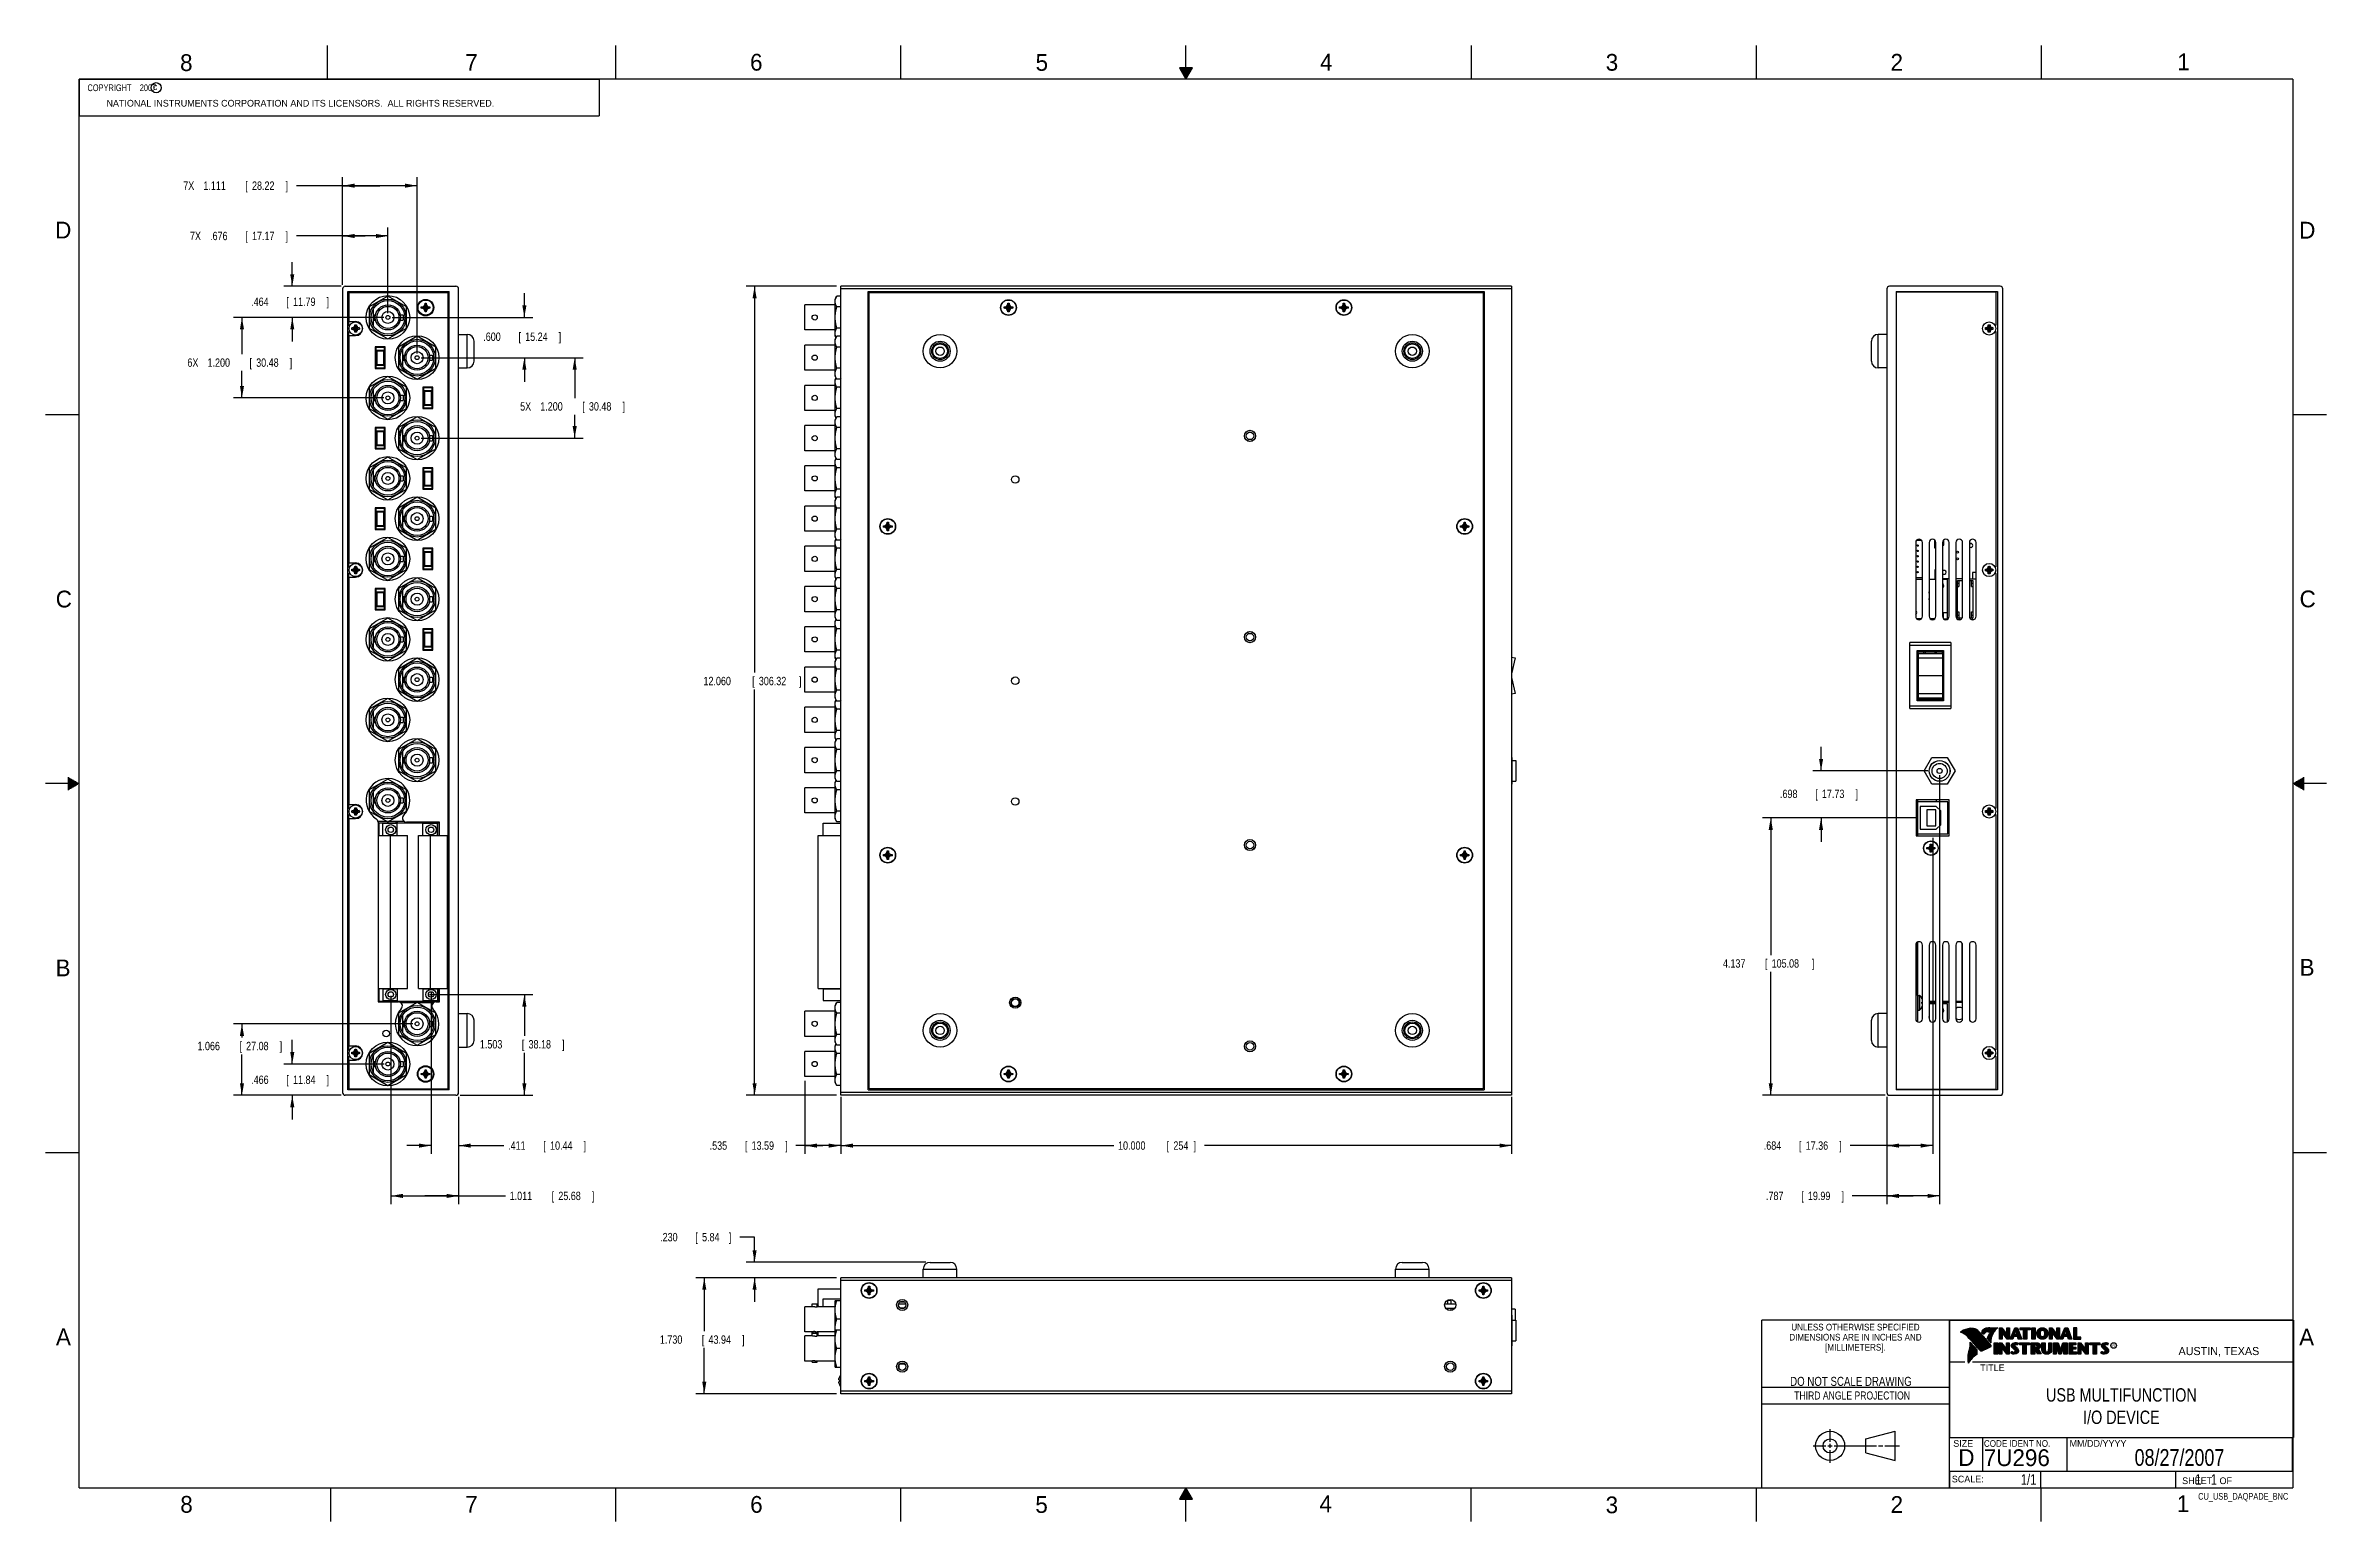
# Model space of a CAD drawing. Header units: inches. Extents: x 0 to 34, y 0 to 22.
import ezdxf
from ezdxf.enums import TextEntityAlignment as Align

# ---------------------------------------------------------------- set-up
doc = ezdxf.new("R2010")
doc.units = ezdxf.units.IN
doc.header["$LTSCALE"] = 1.87
doc.header["$MEASUREMENT"] = 0
doc.layers.get('0').update_dxf_attribs({"linetype": 'CONTINUOUS'})
doc.layers.add('DIMENSIONS', color=7, linetype='CONTINUOUS')
doc.styles.get("Standard").update_dxf_attribs({"font": 'txt', "width": 0.8})
doc.dimstyles.new('DIMSTYLE_1', dxfattribs={"dimtxt": 0.125, "dimasz": 0.18, "dimexe": 0.18, "dimexo": 0.0625, "dimgap": 0.09, "dimtad": 0, "dimtih": 1, "dimtoh": 1, "dimdec": 3, "dimzin": 4, "dimdsep": 46, "dimtxsty": 'STANDARD', "dimblk": '_FILLED', "dimblk1": '_FILLED', "dimblk2": '_FILLED', "dimcen": 0.09, "dimadec": 0, "dimazin": 0, "dimtp": 0.01, "dimtm": 0.01, "dimtfac": 1, "dimtdec": 3, "dimtofl": 0, "dimtmove": 0, "dimatfit": 3, "dimldrblk": '_FILLED', "dimfxl": 1, "dimtolj": 1, "dimtzin": 4, "dimarcsym": 0})

msp = doc.modelspace()

# ---------------------------------------------------------------- texts
at = {"color": 2, "linetype": 'CONTINUOUS'}
for s, height, p in [('8', 0.25, (2.0046, 21.6213)), ('7', 0.25, (6.2556, 21.6243)), ('6', 0.25, (10.5012, 21.6272)), ('5', 0.25, (14.7577, 21.6247)), ('4', 0.25, (18.9977, 21.6277)), ('3', 0.25, (23.257, 21.6259)), ('2', 0.25, (27.5025, 21.6262)), ('1', 0.25, (31.7781, 21.6326)), ('NATIONAL INSTRUMENTS CORPORATION AND ITS LICENSORS.  ALL RIGHTS RESERVED.', 0.1, (0.9071, 21.0911)), ('c', 0.1, (1.599, 21.3388)), ('D', 0.25, (0.1424, 19.125)), ('D', 0.25, (33.5947, 19.1236)), ('C', 0.25, (0.1508, 13.6246)), ('C', 0.25, (33.6004, 13.6267)), ('B', 0.25, (0.1484, 8.1257)), ('B', 0.25, (33.6006, 8.1345)), ('A', 0.25, (0.1541, 2.6261)), ('A', 0.25, (33.5939, 2.6228)), ('R', 0.042, (30.8076, 2.5994)), ('AUSTIN, TEXAS', 0.12, (31.7957, 2.479)), ('TITLE', 0.1, (28.8397, 2.2397)), ('SIZE', 0.1, (28.4379, 1.1118)), ('MM/DD/YYYY', 0.1, (30.1721, 1.1121)), ('SCALE:', 0.1, (28.4164, 0.5806)), ('8', 0.25, (2.0074, 0.1291)), ('7', 0.25, (6.2553, 0.1287)), ('6', 0.25, (10.5033, 0.1284)), ('5', 0.25, (14.754, 0.1262)), ('4', 0.25, (18.9884, 0.1369)), ('3', 0.25, (23.2555, 0.121)), ('2', 0.25, (27.5035, 0.1263)), ('1', 0.25, (31.7706, 0.139)), ('SHEET   OF', 0.1, (31.8499, 0.5557))]:
    msp.add_text(s, height=height, dxfattribs=at).set_placement(p)
for s, height, width, p in [('DIMENSIONS ARE IN INCHES AND', 0.1, 0.9, (26.9799, 2.6959)), ('UNLESS OTHERWISE SPECIFIED', 0.1, 0.9, (26.9799, 2.8459)), ('[MILLIMETERS].', 0.1, 0.9, (26.9799, 2.5459)), ('THIRD ANGLE PROJECTION', 0.12, 0.8, (26.9296, 1.8168))]:
    msp.add_text(s, height=height, dxfattribs=dict(at, width=width)).set_placement(p, align=Align.CENTER)
at = {"color": 7, "linetype": 'CONTINUOUS', "width": 0.8}
for s, height, p in [('DO NOT SCALE DRAWING', 0.135, (26.9127, 2.0199)), ('08/27/2007', 0.25, (31.81, 0.828))]:
    msp.add_text(s, height=height, dxfattribs=at).set_placement(p, align=Align.CENTER)
at = {"color": 7, "linetype": 'CONTINUOUS'}
for s, p in [('D  ', (28.5128, 0.8264)), ('7U296', (28.8928, 0.8245))]:
    msp.add_text(s, height=0.25, dxfattribs=at).set_placement(p)
at = {"color": 2, "linetype": 'CONTINUOUS', "width": 0.9}
msp.add_text('CODE IDENT NO.', height=0.1, dxfattribs=at).set_placement((28.8949, 1.1115))
at = {"color": 7, "linetype": 'CONTINUOUS', "width": 0.8}
msp.add_text('1/1', height=0.15625, dxfattribs=at).set_placement((29.677, 0.5469), align=Align.RIGHT)
at = {"color": 2, "linetype": 'CONTINUOUS', "width": 0.8}
msp.add_text('CU_USB_DAQPADE_BNC', height=0.1, dxfattribs=at).set_placement((33.4328, 0.3236), align=Align.RIGHT)
at = {"color": 2, "linetype": 'CONTINUOUS', "insert": (0.5625, 21.4219), "char_height": 0.1, "width": 1.52, "attachment_point": 1}
msp.add_mtext('  COPYRIGHT    2007', dxfattribs=at)
at = {"color": 7, "linetype": 'CONTINUOUS'}
for s, insert, char_height, width, attachment_point in [('USB MULTIFUNCTION\\PI/O DEVICE', (30.9443, 1.9853), 0.2, 2.72, 2), ('     1   1', (31.8125, 0.7031), 0.15625, 1.25, 1)]:
    msp.add_mtext(s, dxfattribs=dict(at, insert=insert, char_height=char_height, width=width, attachment_point=attachment_point))

# ---------------------------------------------------------------- blocks, each defined once
blk = doc.blocks.new('_FILLED')
at = {"color": 0, "linetype": 'BYBLOCK'}
blk.add_solid([(0, 0), (-1, 0.17), (-1, -0.17)], dxfattribs=at)
blk = doc.blocks.new('*D0')
at = {"layer": 'DIMENSIONS', "color": 2, "linetype": 'CONTINUOUS'}
for p, q in [((4.765, 19.162), (3.739, 19.162)), ((4.427, 18.435), (4.427, 19.287)), ((4.427, 19.162), (4.765, 19.162)), ((5.103, 19.162), (4.765, 19.162)), ((5.103, 18.011), (5.103, 19.287))]:
    blk.add_line(p, q, dxfattribs=at)
at = {"layer": 'DIMENSIONS', "color": 2, "linetype": 'CONTINUOUS', "xscale": 0.18, "yscale": 0.18, "zscale": 0.18, "rotation": 180}
blk.add_blockref('_FILLED', (4.427, 19.162), dxfattribs=at)
at = {"layer": 'DIMENSIONS', "color": 2, "linetype": 'CONTINUOUS', "xscale": 0.18, "yscale": 0.18, "zscale": 0.18}
blk.add_blockref('_FILLED', (5.103, 19.162), dxfattribs=at)
at = {"layer": 'DIMENSIONS', "color": 2, "linetype": 'CONTINUOUS', "width": 0.8}
for s, p in [('7X ', (2.152, 19.1)), ('.676', (2.452, 19.1)), ('[', (2.977, 19.1)), ('17.17', (3.077, 19.1)), (']', (3.577, 19.1))]:
    blk.add_text(s, height=0.125, dxfattribs=at).set_placement(p)
blk = doc.blocks.new('*D1')
at = {"layer": 'DIMENSIONS', "color": 2, "linetype": 'CONTINUOUS'}
for p, q in [((4.982, 19.912), (3.739, 19.912)), ((4.427, 18.435), (4.427, 20.037)), ((4.427, 19.912), (4.982, 19.912)), ((5.538, 19.912), (4.982, 19.912)), ((5.538, 17.411), (5.538, 20.037))]:
    blk.add_line(p, q, dxfattribs=at)
at = {"layer": 'DIMENSIONS', "color": 2, "linetype": 'CONTINUOUS', "xscale": 0.18, "yscale": 0.18, "zscale": 0.18, "rotation": 180}
blk.add_blockref('_FILLED', (4.427, 19.912), dxfattribs=at)
at = {"layer": 'DIMENSIONS', "color": 2, "linetype": 'CONTINUOUS', "xscale": 0.18, "yscale": 0.18, "zscale": 0.18}
blk.add_blockref('_FILLED', (5.538, 19.912), dxfattribs=at)
at = {"layer": 'DIMENSIONS', "color": 2, "linetype": 'CONTINUOUS', "width": 0.8}
for s, p in [('7X ', (2.052, 19.85)), ('1.111', (2.352, 19.85)), ('[', (2.977, 19.85)), ('28.22', (3.077, 19.85)), (']', (3.577, 19.85))]:
    blk.add_text(s, height=0.125, dxfattribs=at).set_placement(p)
blk = doc.blocks.new('*D2')
at = {"layer": 'DIMENSIONS', "color": 2, "linetype": 'CONTINUOUS'}
for p, q in [((3.677, 18.412), (3.677, 18.772)), ((4.404, 18.412), (3.552, 18.412)), ((5.04, 17.948), (3.552, 17.948)), ((3.677, 17.948), (3.677, 17.588))]:
    blk.add_line(p, q, dxfattribs=at)
at = {"layer": 'DIMENSIONS', "color": 2, "linetype": 'CONTINUOUS', "xscale": 0.18, "yscale": 0.18, "zscale": 0.18}
for p, rotation in [((3.677, 18.412), 270), ((3.677, 17.948), 90)]:
    blk.add_blockref('_FILLED', p, dxfattribs=dict(at, rotation=rotation))
at = {"layer": 'DIMENSIONS', "color": 2, "linetype": 'CONTINUOUS', "width": 0.8}
for s, p in [('.464', (3.064, 18.119)), ('[', (3.589, 18.119)), ('11.79', (3.689, 18.119)), (']', (4.189, 18.119))]:
    blk.add_text(s, height=0.125, dxfattribs=at).set_placement(p)
blk = doc.blocks.new('*D3')
at = {"layer": 'DIMENSIONS', "color": 2, "linetype": 'CONTINUOUS'}
for p, q in [((5.69, 17.348), (8.012, 17.348)), ((7.887, 17.348), (7.887, 16.746)), ((7.887, 16.148), (7.887, 16.496)), ((5.599, 16.148), (8.012, 16.148))]:
    blk.add_line(p, q, dxfattribs=at)
at = {"layer": 'DIMENSIONS', "color": 2, "linetype": 'CONTINUOUS', "xscale": 0.18, "yscale": 0.18, "zscale": 0.18}
for p, rotation in [((7.887, 17.348), 90), ((7.887, 16.148), 270)]:
    blk.add_blockref('_FILLED', p, dxfattribs=dict(at, rotation=rotation))
at = {"layer": 'DIMENSIONS', "color": 2, "linetype": 'CONTINUOUS', "width": 0.8}
for s, p in [('5X ', (7.074, 16.559)), ('1.200', (7.374, 16.559)), ('[', (7.999, 16.559)), ('30.48', (8.099, 16.559)), (']', (8.599, 16.559))]:
    blk.add_text(s, height=0.125, dxfattribs=at).set_placement(p)
blk = doc.blocks.new('*D4')
at = {"layer": 'DIMENSIONS', "color": 2, "linetype": 'CONTINUOUS'}
for p, q in [((5.04, 17.948), (2.802, 17.948)), ((2.927, 17.948), (2.927, 17.4)), ((2.927, 16.748), (2.927, 17.15)), ((5.04, 16.748), (2.802, 16.748))]:
    blk.add_line(p, q, dxfattribs=at)
at = {"layer": 'DIMENSIONS', "color": 2, "linetype": 'CONTINUOUS', "xscale": 0.18, "yscale": 0.18, "zscale": 0.18}
for p, rotation in [((2.927, 17.948), 90), ((2.927, 16.748), 270)]:
    blk.add_blockref('_FILLED', p, dxfattribs=dict(at, rotation=rotation))
at = {"layer": 'DIMENSIONS', "color": 2, "linetype": 'CONTINUOUS', "width": 0.8}
for s, p in [('[', (3.039, 17.212)), (']', (3.639, 17.212)), ('6X ', (2.114, 17.212)), ('1.200', (2.414, 17.212)), ('30.48', (3.139, 17.212))]:
    blk.add_text(s, height=0.125, dxfattribs=at).set_placement(p)
blk = doc.blocks.new('*D5')
at = {"layer": 'DIMENSIONS', "color": 2, "linetype": 'CONTINUOUS'}
for p, q in [((7.137, 17.948), (7.137, 18.308)), ((5.165, 17.948), (7.262, 17.948)), ((5.6, 17.348), (7.262, 17.348)), ((7.137, 17.348), (7.137, 16.988))]:
    blk.add_line(p, q, dxfattribs=at)
at = {"layer": 'DIMENSIONS', "color": 2, "linetype": 'CONTINUOUS', "xscale": 0.18, "yscale": 0.18, "zscale": 0.18}
for p, rotation in [((7.137, 17.948), 270), ((7.137, 17.348), 90)]:
    blk.add_blockref('_FILLED', p, dxfattribs=dict(at, rotation=rotation))
at = {"layer": 'DIMENSIONS', "color": 2, "linetype": 'CONTINUOUS', "width": 0.8}
for s, p in [('.600', (6.524, 17.598)), ('[', (7.049, 17.598)), ('15.24', (7.149, 17.598)), (']', (7.649, 17.598))]:
    blk.add_text(s, height=0.125, dxfattribs=at).set_placement(p)
blk = doc.blocks.new('*D6')
at = {"layer": 'DIMENSIONS', "color": 2, "linetype": 'CONTINUOUS'}
for p, q in [((5.723, 7.855), (7.262, 7.855)), ((7.137, 7.855), (7.137, 7.237)), ((7.137, 6.352), (7.137, 6.987)), ((6.179, 6.352), (7.262, 6.352))]:
    blk.add_line(p, q, dxfattribs=at)
at = {"layer": 'DIMENSIONS', "color": 2, "linetype": 'CONTINUOUS', "xscale": 0.18, "yscale": 0.18, "zscale": 0.18}
for p, rotation in [((7.137, 7.855), 90), ((7.137, 6.352), 270)]:
    blk.add_blockref('_FILLED', p, dxfattribs=dict(at, rotation=rotation))
at = {"layer": 'DIMENSIONS', "color": 2, "linetype": 'CONTINUOUS', "width": 0.8}
for s, p in [('1.503', (6.474, 7.05)), ('[', (7.099, 7.05)), ('38.18', (7.199, 7.05)), (']', (7.699, 7.05))]:
    blk.add_text(s, height=0.125, dxfattribs=at).set_placement(p)
blk = doc.blocks.new('*D7')
at = {"layer": 'DIMENSIONS', "color": 2, "linetype": 'CONTINUOUS'}
for p, q in [((5.746, 7.879), (5.746, 5.477)), ((6.157, 6.33), (6.157, 5.477)), ((5.746, 5.602), (5.386, 5.602)), ((6.157, 5.602), (6.832, 5.602))]:
    blk.add_line(p, q, dxfattribs=at)
at = {"layer": 'DIMENSIONS', "color": 2, "linetype": 'CONTINUOUS', "xscale": 0.18, "yscale": 0.18, "zscale": 0.18}
blk.add_blockref('_FILLED', (5.746, 5.602), dxfattribs=at)
at = {"layer": 'DIMENSIONS', "color": 2, "linetype": 'CONTINUOUS', "xscale": 0.18, "yscale": 0.18, "zscale": 0.18, "rotation": 180}
blk.add_blockref('_FILLED', (6.157, 5.602), dxfattribs=at)
at = {"layer": 'DIMENSIONS', "color": 2, "linetype": 'CONTINUOUS', "width": 0.8}
for s, p in [('.411', (6.895, 5.54)), ('[', (7.42, 5.54)), ('10.44', (7.52, 5.54)), (']', (8.02, 5.54))]:
    blk.add_text(s, height=0.125, dxfattribs=at).set_placement(p)
blk = doc.blocks.new('*D8')
at = {"layer": 'DIMENSIONS', "color": 2, "linetype": 'CONTINUOUS'}
for p, q in [((5.146, 7.834), (5.146, 4.727)), ((6.157, 6.33), (6.157, 4.727)), ((5.146, 4.852), (5.651, 4.852)), ((6.157, 4.852), (5.651, 4.852)), ((5.651, 4.852), (6.856, 4.852))]:
    blk.add_line(p, q, dxfattribs=at)
at = {"layer": 'DIMENSIONS', "color": 2, "linetype": 'CONTINUOUS', "xscale": 0.18, "yscale": 0.18, "zscale": 0.18, "rotation": 180}
blk.add_blockref('_FILLED', (5.146, 4.852), dxfattribs=at)
at = {"layer": 'DIMENSIONS', "color": 2, "linetype": 'CONTINUOUS', "xscale": 0.18, "yscale": 0.18, "zscale": 0.18}
blk.add_blockref('_FILLED', (6.157, 4.852), dxfattribs=at)
at = {"layer": 'DIMENSIONS', "color": 2, "linetype": 'CONTINUOUS', "width": 0.8}
for s, p in [('1.011', (6.918, 4.79)), ('[', (7.543, 4.79)), ('25.68', (7.643, 4.79)), (']', (8.143, 4.79))]:
    blk.add_text(s, height=0.125, dxfattribs=at).set_placement(p)
blk = doc.blocks.new('*D9')
at = {"layer": 'DIMENSIONS', "color": 2, "linetype": 'CONTINUOUS'}
for p, q in [((3.677, 6.818), (3.677, 7.178)), ((5.047, 6.818), (3.552, 6.818)), ((4.404, 6.352), (3.552, 6.352)), ((3.677, 6.352), (3.677, 5.992))]:
    blk.add_line(p, q, dxfattribs=at)
at = {"layer": 'DIMENSIONS', "color": 2, "linetype": 'CONTINUOUS', "xscale": 0.18, "yscale": 0.18, "zscale": 0.18}
for p, rotation in [((3.677, 6.818), 270), ((3.677, 6.352), 90)]:
    blk.add_blockref('_FILLED', p, dxfattribs=dict(at, rotation=rotation))
at = {"layer": 'DIMENSIONS', "color": 2, "linetype": 'CONTINUOUS', "width": 0.8}
for s, p in [('.466', (3.064, 6.521)), ('[', (3.589, 6.521)), ('11.84', (3.689, 6.521)), (']', (4.189, 6.521))]:
    blk.add_text(s, height=0.125, dxfattribs=at).set_placement(p)
blk = doc.blocks.new('*D10')
at = {"layer": 'DIMENSIONS', "color": 2, "linetype": 'CONTINUOUS'}
for p, q in [((5.475, 7.418), (2.802, 7.418)), ((2.927, 7.418), (2.927, 7.212)), ((2.927, 6.352), (2.927, 6.962)), ((4.404, 6.352), (2.802, 6.352))]:
    blk.add_line(p, q, dxfattribs=at)
at = {"layer": 'DIMENSIONS', "color": 2, "linetype": 'CONTINUOUS', "xscale": 0.18, "yscale": 0.18, "zscale": 0.18}
for p, rotation in [((2.927, 7.418), 90), ((2.927, 6.352), 270)]:
    blk.add_blockref('_FILLED', p, dxfattribs=dict(at, rotation=rotation))
at = {"layer": 'DIMENSIONS', "color": 2, "linetype": 'CONTINUOUS', "width": 0.8}
for s, p in [('1.066', (2.264, 7.024)), ('[', (2.889, 7.024)), ('27.08', (2.989, 7.024)), (']', (3.489, 7.024))]:
    blk.add_text(s, height=0.125, dxfattribs=at).set_placement(p)
blk = doc.blocks.new('*D11')
at = {"layer": 'DIMENSIONS', "color": 2, "linetype": 'CONTINUOUS'}
for p, q in [((11.792, 18.412), (10.444, 18.412)), ((10.569, 18.412), (10.569, 12.653)), ((10.569, 6.352), (10.569, 12.403)), ((11.792, 6.352), (10.444, 6.352))]:
    blk.add_line(p, q, dxfattribs=at)
at = {"layer": 'DIMENSIONS', "color": 2, "linetype": 'CONTINUOUS', "xscale": 0.18, "yscale": 0.18, "zscale": 0.18}
for p, rotation in [((10.569, 18.412), 90), ((10.569, 6.352), 270)]:
    blk.add_blockref('_FILLED', p, dxfattribs=dict(at, rotation=rotation))
at = {"layer": 'DIMENSIONS', "color": 2, "linetype": 'CONTINUOUS', "width": 0.8}
for s, p in [('12.060', (9.807, 12.465)), ('[', (10.532, 12.465)), ('306.32', (10.632, 12.465)), (']', (11.232, 12.465))]:
    blk.add_text(s, height=0.125, dxfattribs=at).set_placement(p)
blk = doc.blocks.new('*D12')
at = {"layer": 'DIMENSIONS', "color": 2, "linetype": 'CONTINUOUS'}
for p, q in [((11.854, 6.33), (11.854, 5.477)), ((21.854, 6.33), (21.854, 5.477)), ((11.854, 5.602), (15.925, 5.602)), ((21.854, 5.602), (17.275, 5.602))]:
    blk.add_line(p, q, dxfattribs=at)
at = {"layer": 'DIMENSIONS', "color": 2, "linetype": 'CONTINUOUS', "xscale": 0.18, "yscale": 0.18, "zscale": 0.18, "rotation": 180}
blk.add_blockref('_FILLED', (11.854, 5.602), dxfattribs=at)
at = {"layer": 'DIMENSIONS', "color": 2, "linetype": 'CONTINUOUS', "xscale": 0.18, "yscale": 0.18, "zscale": 0.18}
blk.add_blockref('_FILLED', (21.854, 5.602), dxfattribs=at)
at = {"layer": 'DIMENSIONS', "color": 2, "linetype": 'CONTINUOUS', "width": 0.8}
for s, p in [('10.000', (15.987, 5.54)), ('[', (16.712, 5.54)), ('254', (16.812, 5.54)), (']', (17.112, 5.54))]:
    blk.add_text(s, height=0.125, dxfattribs=at).set_placement(p)
blk = doc.blocks.new('*D13')
at = {"layer": 'DIMENSIONS', "color": 2, "linetype": 'CONTINUOUS'}
for p, q in [((11.319, 6.568), (11.319, 5.477)), ((11.854, 6.33), (11.854, 5.477)), ((11.587, 5.602), (11.186, 5.602)), ((11.319, 5.602), (11.587, 5.602)), ((11.854, 5.602), (11.587, 5.602))]:
    blk.add_line(p, q, dxfattribs=at)
at = {"layer": 'DIMENSIONS', "color": 2, "linetype": 'CONTINUOUS', "xscale": 0.18, "yscale": 0.18, "zscale": 0.18, "rotation": 180}
blk.add_blockref('_FILLED', (11.319, 5.602), dxfattribs=at)
at = {"layer": 'DIMENSIONS', "color": 2, "linetype": 'CONTINUOUS', "xscale": 0.18, "yscale": 0.18, "zscale": 0.18}
blk.add_blockref('_FILLED', (11.854, 5.602), dxfattribs=at)
at = {"layer": 'DIMENSIONS', "color": 2, "linetype": 'CONTINUOUS', "width": 0.8}
for s, p in [('.535', (9.899, 5.54)), ('[', (10.424, 5.54)), ('13.59', (10.524, 5.54)), (']', (11.024, 5.54))]:
    blk.add_text(s, height=0.125, dxfattribs=at).set_placement(p)
blk = doc.blocks.new('*D14')
at = {"layer": 'DIMENSIONS', "color": 2, "linetype": 'CONTINUOUS'}
for p, q in [((27.882, 10.489), (25.592, 10.489)), ((25.717, 10.489), (25.717, 8.442)), ((25.717, 6.352), (25.717, 8.192)), ((27.425, 6.352), (25.592, 6.352))]:
    blk.add_line(p, q, dxfattribs=at)
at = {"layer": 'DIMENSIONS', "color": 2, "linetype": 'CONTINUOUS', "xscale": 0.18, "yscale": 0.18, "zscale": 0.18}
for p, rotation in [((25.717, 10.489), 90), ((25.717, 6.352), 270)]:
    blk.add_blockref('_FILLED', p, dxfattribs=dict(at, rotation=rotation))
at = {"layer": 'DIMENSIONS', "color": 2, "linetype": 'CONTINUOUS', "width": 0.8}
for s, p in [('4.137', (25.005, 8.255)), ('[', (25.63, 8.255)), ('105.08', (25.73, 8.255)), (']', (26.33, 8.255))]:
    blk.add_text(s, height=0.125, dxfattribs=at).set_placement(p)
blk = doc.blocks.new('*D15')
at = {"layer": 'DIMENSIONS', "color": 2, "linetype": 'CONTINUOUS'}
for p, q in [((26.467, 11.187), (26.467, 11.547)), ((28.059, 11.187), (26.342, 11.187)), ((27.882, 10.489), (26.342, 10.489)), ((26.467, 10.489), (26.467, 10.129))]:
    blk.add_line(p, q, dxfattribs=at)
at = {"layer": 'DIMENSIONS', "color": 2, "linetype": 'CONTINUOUS', "xscale": 0.18, "yscale": 0.18, "zscale": 0.18}
for p, rotation in [((26.467, 11.187), 270), ((26.467, 10.489), 90)]:
    blk.add_blockref('_FILLED', p, dxfattribs=dict(at, rotation=rotation))
at = {"layer": 'DIMENSIONS', "color": 2, "linetype": 'CONTINUOUS', "width": 0.8}
for s, p in [('.698', (25.855, 10.783)), ('[', (26.38, 10.783)), ('17.73', (26.48, 10.783)), (']', (26.98, 10.783))]:
    blk.add_text(s, height=0.125, dxfattribs=at).set_placement(p)
blk = doc.blocks.new('*D16')
at = {"layer": 'DIMENSIONS', "color": 2, "linetype": 'CONTINUOUS'}
for p, q in [((28.131, 10.19), (28.131, 5.477)), ((27.447, 6.33), (27.447, 5.477)), ((27.789, 5.602), (26.9, 5.602)), ((27.447, 5.602), (27.789, 5.602)), ((28.131, 5.602), (27.789, 5.602))]:
    blk.add_line(p, q, dxfattribs=at)
at = {"layer": 'DIMENSIONS', "color": 2, "linetype": 'CONTINUOUS', "xscale": 0.18, "yscale": 0.18, "zscale": 0.18, "rotation": 180}
blk.add_blockref('_FILLED', (27.447, 5.602), dxfattribs=at)
at = {"layer": 'DIMENSIONS', "color": 2, "linetype": 'CONTINUOUS', "xscale": 0.18, "yscale": 0.18, "zscale": 0.18}
blk.add_blockref('_FILLED', (28.131, 5.602), dxfattribs=at)
at = {"layer": 'DIMENSIONS', "color": 2, "linetype": 'CONTINUOUS', "width": 0.8}
for s, p in [('.684', (25.613, 5.54)), ('[', (26.138, 5.54)), ('17.36', (26.238, 5.54)), (']', (26.738, 5.54))]:
    blk.add_text(s, height=0.125, dxfattribs=at).set_placement(p)
blk = doc.blocks.new('*D17')
at = {"layer": 'DIMENSIONS', "color": 2, "linetype": 'CONTINUOUS'}
for p, q in [((28.234, 11.125), (28.234, 4.727)), ((27.447, 6.33), (27.447, 4.727)), ((27.841, 4.852), (26.933, 4.852)), ((27.447, 4.852), (27.841, 4.852)), ((28.234, 4.852), (27.841, 4.852))]:
    blk.add_line(p, q, dxfattribs=at)
at = {"layer": 'DIMENSIONS', "color": 2, "linetype": 'CONTINUOUS', "xscale": 0.18, "yscale": 0.18, "zscale": 0.18, "rotation": 180}
blk.add_blockref('_FILLED', (27.447, 4.852), dxfattribs=at)
at = {"layer": 'DIMENSIONS', "color": 2, "linetype": 'CONTINUOUS', "xscale": 0.18, "yscale": 0.18, "zscale": 0.18}
blk.add_blockref('_FILLED', (28.234, 4.852), dxfattribs=at)
at = {"layer": 'DIMENSIONS', "color": 2, "linetype": 'CONTINUOUS', "width": 0.8}
for s, p in [('.787', (25.646, 4.79)), ('[', (26.171, 4.79)), ('19.99', (26.271, 4.79)), (']', (26.771, 4.79))]:
    blk.add_text(s, height=0.125, dxfattribs=at).set_placement(p)
blk = doc.blocks.new('*D18')
at = {"layer": 'DIMENSIONS', "color": 2, "linetype": 'CONTINUOUS'}
for p, q in [((11.792, 3.632), (9.694, 3.632)), ((9.819, 3.632), (9.819, 2.836)), ((9.819, 1.902), (9.819, 2.586)), ((11.792, 1.902), (9.694, 1.902))]:
    blk.add_line(p, q, dxfattribs=at)
at = {"layer": 'DIMENSIONS', "color": 2, "linetype": 'CONTINUOUS', "xscale": 0.18, "yscale": 0.18, "zscale": 0.18}
for p, rotation in [((9.819, 3.632), 90), ((9.819, 1.902), 270)]:
    blk.add_blockref('_FILLED', p, dxfattribs=dict(at, rotation=rotation))
at = {"layer": 'DIMENSIONS', "color": 2, "linetype": 'CONTINUOUS', "width": 0.8}
for s, p in [('1.730', (9.157, 2.648)), ('[', (9.782, 2.648)), ('43.94', (9.882, 2.648)), (']', (10.382, 2.648))]:
    blk.add_text(s, height=0.125, dxfattribs=at).set_placement(p)
blk = doc.blocks.new('*D19')
at = {"layer": 'DIMENSIONS', "color": 2, "linetype": 'CONTINUOUS'}
for p, q in [((10.569, 4.237), (10.348, 4.237)), ((10.569, 3.862), (10.569, 4.237)), ((13.122, 3.862), (10.444, 3.862)), ((11.792, 3.632), (10.444, 3.632)), ((10.569, 3.632), (10.569, 3.272))]:
    blk.add_line(p, q, dxfattribs=at)
at = {"layer": 'DIMENSIONS', "color": 2, "linetype": 'CONTINUOUS', "xscale": 0.18, "yscale": 0.18, "zscale": 0.18}
for p, rotation in [((10.569, 3.862), 270), ((10.569, 3.632), 90)]:
    blk.add_blockref('_FILLED', p, dxfattribs=dict(at, rotation=rotation))
at = {"layer": 'DIMENSIONS', "color": 2, "linetype": 'CONTINUOUS', "width": 0.8}
for s, p in [('.230', (9.161, 4.175)), ('[', (9.686, 4.175)), ('5.84', (9.786, 4.175)), (']', (10.186, 4.175))]:
    blk.add_text(s, height=0.125, dxfattribs=at).set_placement(p)

# ---------------------------------------------------------------- dimensions: what is measured, and where the dimension line sits
at = {"layer": 'DIMENSIONS', "color": 2, "linetype": 'CONTINUOUS'}
for base, p2, picture, middle in [((5.5376, 19.9121), (5.5376, 17.4106), '*D1', (2.8641, 19.9121)), ((5.1026, 19.1621), (5.1026, 18.0106), '*D0', (2.9141, 19.1621))]:
    dim = msp.add_linear_dim(base=base, p1=(4.4266, 18.4346), p2=p2, text='7X <>', dimstyle='DIMSTYLE_1', dxfattribs=at)
    dim.commit()
    dim.dimension.update_dxf_attribs({"geometry": picture, "text_midpoint": middle, "dimtype": 160})
for base, p1, p2, angle, picture, middle in [((3.6766, 17.9481), (4.4041, 18.4121), (5.0401, 17.9481), 270, '*D2', (3.6766, 18.1818)), ((10.569, 6.3521), (11.7915, 18.4121), (11.7915, 6.3521), 270, '*D11', (10.569, 12.5279)), ((7.1366, 17.3481), (5.1651, 17.9481), (5.6001, 17.3481), 270, '*D5', (7.1366, 17.6604)), ((26.4674, 11.1871), (27.8819, 10.4891), (28.0594, 11.1871), 90, '*D15', (26.4674, 10.8459)), ((25.7174, 10.4891), (27.4249, 6.3521), (27.8819, 10.4891), 90, '*D14', (25.7174, 8.3173)), ((5.1456, 4.8521), (6.1566, 6.3296), (5.1456, 7.8343), 180, '*D8', (7.5808, 4.8521)), ((5.7456, 5.6021), (6.1566, 6.3296), (5.7456, 7.8785), 180, '*D7', (7.5071, 5.6021)), ((7.1366, 7.8551), (6.1791, 6.3521), (5.7226, 7.8551), 90, '*D6', (7.1366, 7.1124)), ((2.9266, 7.4181), (4.4041, 6.3521), (5.4751, 7.4181), 90, '*D10', (2.9266, 7.0865)), ((3.6766, 6.8181), (4.4041, 6.3521), (5.0475, 6.8181), 90, '*D9', (3.6766, 6.5832)), ((11.319, 5.6021), (11.854, 6.3296), (11.319, 6.5681), 180, '*D13', (10.5113, 5.6021)), ((10.569, 3.8616), (11.7915, 3.6316), (13.1215, 3.8616), 90, '*D19', (9.7235, 4.237)), ((9.819, 3.6316), (11.7915, 1.9016), (11.7915, 3.6316), 90, '*D18', (9.819, 2.7106))]:
    dim = msp.add_linear_dim(base=base, p1=p1, p2=p2, angle=angle, dimstyle='DIMSTYLE_1', dxfattribs=at)
    dim.commit()
    dim.dimension.update_dxf_attribs({"geometry": picture, "text_midpoint": middle, "dimtype": 160})
for base, p1, p2, angle, text, picture, middle in [((2.9266, 17.9481), (5.0401, 16.7481), (5.0401, 17.9481), 90, '6X <>', '*D4', (2.9266, 17.2748)), ((7.8866, 16.1481), (5.6901, 17.3481), (5.599, 16.1481), 270, '5X <>', '*D3', (7.8866, 16.6212))]:
    dim = msp.add_linear_dim(base=base, p1=p1, p2=p2, angle=angle, text=text, dimstyle='DIMSTYLE_1', dxfattribs=at)
    dim.commit()
    dim.dimension.update_dxf_attribs({"geometry": picture, "text_midpoint": middle, "dimtype": 160})
for base, p1, p2, picture, middle in [((28.2344, 4.8521), (27.4474, 6.3296), (28.2344, 11.1246), '*D17', (26.2585, 4.8521)), ((28.130916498, 5.6021072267), (27.447416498, 6.3296072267), (28.130916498, 10.1896072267), '*D16', (26.2254716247, 5.6021072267)), ((21.854, 5.6021), (11.854, 6.3296), (21.854, 6.3296), '*D12', (16.5997, 5.6021))]:
    dim = msp.add_linear_dim(base=base, p1=p1, p2=p2, dimstyle='DIMSTYLE_1', dxfattribs=at)
    dim.commit()
    dim.dimension.update_dxf_attribs({"geometry": picture, "text_midpoint": middle, "dimtype": 160})

# ---------------------------------------------------------------- linework, layer by layer
at = {"color": 2, "linetype": 'CONTINUOUS'}
for p, q in [((4.2, 21.5), (4.2, 22)), ((8.5, 21.5), (8.5, 22)), ((12.75, 21.5), (12.75, 22)), ((17, 21.5), (17, 22)), ((21.25, 22), (21.25, 21.5)), ((25.5, 22), (25.5, 21.5)), ((29.75, 22), (29.75, 21.5)), ((0.5, 21.5), (8.25, 21.5)), ((0.5, 21.5), (0.5, 20.9531)), ((8.25, 21.5), (8.25, 20.9531)), ((16.902, 21.6697), (17, 21.5)), ((17.098, 21.6697), (16.902, 21.6697)), ((16.9076, 21.66), (17.0924, 21.66)), ((16.9134, 21.65), (17.0866, 21.65)), ((16.9192, 21.64), (17.0808, 21.64)), ((16.925, 21.63), (17.0751, 21.63)), ((16.9307, 21.62), (17.0693, 21.62)), ((16.9365, 21.61), (17.0635, 21.61)), ((16.9423, 21.6), (17.0578, 21.6)), ((16.9481, 21.59), (17.052, 21.59)), ((16.9538, 21.58), (17.0462, 21.58)), ((16.9596, 21.57), (17.0404, 21.57)), ((16.9654, 21.56), (17.0347, 21.56)), ((16.9712, 21.55), (17.0289, 21.55)), ((16.9769, 21.54), (17.0231, 21.54)), ((16.9827, 21.53), (17.0173, 21.53)), ((16.9885, 21.52), (17.0116, 21.52)), ((16.9942, 21.51), (17.0058, 21.51)), ((17, 21.5), (17.098, 21.6697)), ((0.5, 20.9531), (8.25, 20.9531)), ((0, 16.5), (0.5, 16.5)), ((33.5, 16.5), (34, 16.5)), ((0.5, 11), (0, 11)), ((0.3303, 11.09), (0.3441, 11.09)), ((0.3303, 11.08), (0.3614, 11.08)), ((0.3303, 11.07), (0.3788, 11.07)), ((0.3303, 11.06), (0.3961, 11.06)), ((0.3303, 11.05), (0.4134, 11.05)), ((0.3303, 11.04), (0.4307, 11.04)), ((0.3303, 11.03), (0.448, 11.03)), ((0.3303, 11.02), (0.4654, 11.02)), ((0.3303, 11.01), (0.4827, 11.01)), ((0.3303, 10.99), (0.4827, 10.99)), ((0.3303, 10.98), (0.4654, 10.98)), ((0.3303, 10.97), (0.448, 10.97)), ((0.3303, 10.96), (0.4307, 10.96)), ((0.3303, 10.95), (0.4134, 10.95)), ((0.3303, 10.94), (0.3961, 10.94)), ((0.3303, 10.93), (0.3788, 10.93)), ((0.3303, 10.92), (0.3614, 10.92)), ((0.3303, 10.91), (0.3441, 10.91)), ((34, 11), (33.5, 11)), ((33.5173, 11.01), (33.6697, 11.01)), ((33.5173, 10.99), (33.6697, 10.99)), ((33.5347, 11.02), (33.6697, 11.02)), ((33.5347, 10.98), (33.6697, 10.98)), ((33.552, 11.03), (33.6697, 11.03)), ((33.552, 10.97), (33.6697, 10.97)), ((33.5693, 11.04), (33.6697, 11.04)), ((33.5693, 10.96), (33.6697, 10.96)), ((33.5866, 11.05), (33.6697, 11.05)), ((33.5866, 10.95), (33.6697, 10.95)), ((33.6039, 11.06), (33.6697, 11.06)), ((33.6039, 10.94), (33.6697, 10.94)), ((33.6213, 11.07), (33.6697, 11.07)), ((33.6213, 10.93), (33.6697, 10.93)), ((33.6386, 11.08), (33.6697, 11.08)), ((33.6386, 10.92), (33.6697, 10.92)), ((33.6559, 11.09), (33.6697, 11.09)), ((33.6559, 10.91), (33.6697, 10.91)), ((0, 5.5), (0.5, 5.5)), ((33.5, 5.5), (34, 5.5)), ((28.3793, 3.0003), (33.5093, 3.0003)), ((28.3793, 3.0003), (28.3793, 1.2503)), ((28.556, 2.8217), (28.556, 2.8246)), ((28.5629, 2.8193), (28.5629, 2.8291)), ((28.5698, 2.8166), (28.5698, 2.8333)), ((28.5766, 2.8137), (28.5766, 2.8374)), ((28.5835, 2.8105), (28.5835, 2.8412)), ((28.5904, 2.8071), (28.5904, 2.8449)), ((28.5972, 2.8034), (28.5972, 2.8479)), ((28.6041, 2.7994), (28.6041, 2.8508)), ((28.6109, 2.7952), (28.6109, 2.8535)), ((28.6178, 2.7906), (28.6178, 2.856)), ((28.6247, 2.7856), (28.6247, 2.8584)), ((28.6315, 2.7803), (28.6315, 2.8606)), ((28.6384, 2.7747), (28.6384, 2.8626)), ((28.6453, 2.7685), (28.6453, 2.8645)), ((28.6521, 2.762), (28.6521, 2.8662)), ((28.659, 2.7548), (28.659, 2.8679)), ((28.6659, 2.7474), (28.6659, 2.8695)), ((28.6727, 2.7398), (28.6727, 2.8708)), ((28.6796, 2.7323), (28.6796, 2.8719)), ((28.6865, 2.7247), (28.6865, 2.8727)), ((28.6933, 2.717), (28.6933, 2.8732)), ((28.7002, 2.7092), (28.7002, 2.8734)), ((28.707, 2.7014), (28.707, 2.8733)), ((28.7139, 2.6936), (28.7139, 2.873)), ((28.7208, 2.6856), (28.7208, 2.8724)), ((28.7276, 2.6776), (28.7276, 2.8716)), ((28.7345, 2.6696), (28.7345, 2.8704)), ((28.7414, 2.6615), (28.7414, 2.869)), ((28.7482, 2.6533), (28.7482, 2.8677)), ((28.7551, 2.6452), (28.7551, 2.8659)), ((28.762, 2.6372), (28.762, 2.8638)), ((28.7688, 2.6293), (28.7688, 2.8611)), ((28.7757, 2.6214), (28.7757, 2.858)), ((28.7826, 2.6137), (28.7826, 2.8543)), ((28.7894, 2.606), (28.7894, 2.8501)), ((28.7963, 2.5985), (28.7963, 2.8451)), ((28.8031, 2.591), (28.8031, 2.8394)), ((28.81, 2.5836), (28.81, 2.8328)), ((28.8169, 2.5762), (28.8169, 2.8253)), ((28.8237, 2.569), (28.8237, 2.8181)), ((28.8306, 2.5618), (28.8306, 2.8109)), ((28.8375, 2.5556), (28.8375, 2.8037)), ((28.8443, 2.5505), (28.8443, 2.7965)), ((28.8512, 2.5472), (28.8512, 2.7893)), ((28.8581, 2.5466), (28.8581, 2.782)), ((28.8865, 2.792), (28.8631, 2.8194)), ((28.8649, 2.5483), (28.8649, 2.7748)), ((28.8878, 2.7979), (28.8682, 2.8209)), ((28.8718, 2.8167), (28.8718, 2.8343)), ((28.8718, 2.5513), (28.8718, 2.7675)), ((28.8786, 2.8086), (28.8786, 2.8464)), ((28.8786, 2.5541), (28.8786, 2.7602)), ((28.8855, 2.8005), (28.8855, 2.854)), ((28.8855, 2.557), (28.8855, 2.7523)), ((28.8924, 2.8003), (28.8924, 2.8594)), ((28.8924, 2.5599), (28.8924, 2.744)), ((28.8992, 2.8044), (28.8992, 2.8634)), ((28.8992, 2.5628), (28.8992, 2.7357)), ((28.9061, 2.8094), (28.9061, 2.8668)), ((28.9061, 2.5659), (28.9061, 2.7274)), ((28.913, 2.8153), (28.913, 2.8696)), ((28.9198, 2.8223), (28.9198, 2.8719)), ((28.9267, 2.8275), (28.9267, 2.8737)), ((28.9336, 2.8311), (28.9336, 2.875)), ((28.9404, 2.8335), (28.9404, 2.8759)), ((28.962, 2.7048), (28.9438, 2.7257)), ((28.9473, 2.834), (28.9473, 2.8769)), ((28.9657, 2.7079), (28.9496, 2.7264)), ((28.9542, 2.8327), (28.9542, 2.8778)), ((28.9542, 2.7212), (28.9542, 2.7362)), ((28.961, 2.8306), (28.961, 2.8785)), ((28.961, 2.7133), (28.961, 2.7519)), ((28.9679, 2.8292), (28.9679, 2.8791)), ((28.9679, 2.7053), (28.9679, 2.7699)), ((28.9747, 2.8285), (28.9747, 2.8796)), ((28.9747, 2.697), (28.9747, 2.7823)), ((28.9816, 2.828), (28.9816, 2.88)), ((28.9816, 2.689), (28.9816, 2.7889)), ((28.9844, 2.885), (29.1009, 2.8868)), ((28.9845, 2.8802), (29.0882, 2.8817)), ((28.9885, 2.8278), (28.9885, 2.8802)), ((28.9885, 2.6813), (28.9885, 2.7921)), ((28.9953, 2.8276), (28.9953, 2.8803)), ((28.9953, 2.6998), (28.9953, 2.7939)), ((29.0022, 2.8263), (29.0022, 2.8804)), ((29.0022, 2.7448), (29.0022, 2.795)), ((29.0091, 2.822), (29.0091, 2.8805)), ((29.0091, 2.7642), (29.0091, 2.7954)), ((29.0159, 2.7805), (29.0159, 2.8806)), ((29.0228, 2.7947), (29.0228, 2.8807)), ((29.0297, 2.8073), (29.0297, 2.8808)), ((29.0365, 2.8188), (29.0365, 2.881)), ((29.0434, 2.8293), (29.0434, 2.8811)), ((29.0502, 2.8389), (29.0502, 2.8812)), ((29.0571, 2.8479), (29.0571, 2.8813)), ((29.064, 2.8562), (29.064, 2.8814)), ((29.0708, 2.8641), (29.0708, 2.8815)), ((29.0777, 2.8714), (29.0777, 2.8816)), ((29.1256, 2.8852), (29.1624, 2.8852)), ((29.1256, 2.7166), (29.1256, 2.8852)), ((29.1305, 2.8804), (29.16, 2.8804)), ((29.1305, 2.7215), (29.1305, 2.8804)), ((29.1604, 2.7215), (29.1305, 2.7215)), ((29.1395, 2.7215), (29.1395, 2.8804)), ((29.1462, 2.7215), (29.1462, 2.8804)), ((29.1529, 2.7215), (29.1529, 2.8804)), ((29.1604, 2.8299), (29.1596, 2.8804)), ((29.16, 2.8804), (29.2402, 2.7746)), ((29.2438, 2.7215), (29.1604, 2.8299)), ((29.1604, 2.8299), (29.1604, 2.7215)), ((29.1624, 2.8852), (29.2354, 2.7891)), ((29.2414, 2.7166), (29.1653, 2.8156)), ((29.1653, 2.8156), (29.1653, 2.7166)), ((29.1663, 2.8222), (29.1663, 2.872)), ((29.173, 2.8135), (29.173, 2.8632)), ((29.1798, 2.8048), (29.1798, 2.8543)), ((29.1865, 2.7961), (29.1865, 2.8455)), ((29.1932, 2.7873), (29.1932, 2.8367)), ((29.1999, 2.7786), (29.1999, 2.8278)), ((29.2066, 2.7699), (29.2066, 2.819)), ((29.2133, 2.7612), (29.2133, 2.8101)), ((29.22, 2.7525), (29.22, 2.8013)), ((29.2267, 2.7437), (29.2267, 2.7924)), ((29.2334, 2.735), (29.2334, 2.7836)), ((29.2354, 2.8852), (29.2754, 2.8852)), ((29.2354, 2.7891), (29.2354, 2.8852)), ((29.2402, 2.8804), (29.2705, 2.8804)), ((29.2402, 2.7746), (29.2402, 2.8804)), ((29.2402, 2.7263), (29.2402, 2.7746)), ((29.2705, 2.7215), (29.2438, 2.7215)), ((29.2469, 2.7215), (29.2469, 2.8804)), ((29.2536, 2.7215), (29.2536, 2.8804)), ((29.2603, 2.7215), (29.2603, 2.8804)), ((29.267, 2.7215), (29.267, 2.8804)), ((29.2705, 2.8804), (29.2705, 2.7215)), ((29.2754, 2.8852), (29.2754, 2.7166)), ((29.2853, 2.7167), (29.3541, 2.8851)), ((29.2926, 2.7216), (29.3574, 2.8802)), ((29.3219, 2.7216), (29.2926, 2.7216)), ((29.3006, 2.7216), (29.3006, 2.7411)), ((29.3073, 2.7216), (29.3073, 2.7575)), ((29.314, 2.7216), (29.314, 2.774)), ((29.3207, 2.7216), (29.3207, 2.7904)), ((29.3381, 2.7618), (29.3219, 2.7216)), ((29.3414, 2.7569), (29.3252, 2.7167)), ((29.3274, 2.7353), (29.3274, 2.8068)), ((29.3341, 2.752), (29.3341, 2.8232)), ((29.3968, 2.7618), (29.3381, 2.7618)), ((29.3408, 2.7618), (29.3408, 2.8396)), ((29.3933, 2.7569), (29.3414, 2.7569)), ((29.3434, 2.7787), (29.365, 2.8486)), ((29.3918, 2.7787), (29.3434, 2.7787)), ((29.3475, 2.7921), (29.3475, 2.8561)), ((29.3475, 2.7618), (29.3475, 2.7787)), ((29.35, 2.7836), (29.3686, 2.8438)), ((29.3854, 2.7836), (29.35, 2.7836)), ((29.3541, 2.8851), (29.3967, 2.8851)), ((29.3543, 2.8139), (29.3543, 2.8725)), ((29.3543, 2.7618), (29.3543, 2.7787)), ((29.3574, 2.8802), (29.3933, 2.8802)), ((29.361, 2.8356), (29.361, 2.8802)), ((29.361, 2.7618), (29.361, 2.7787)), ((29.365, 2.8486), (29.3728, 2.8486)), ((29.3677, 2.8486), (29.3677, 2.8802)), ((29.3677, 2.7618), (29.3677, 2.7787)), ((29.3686, 2.8438), (29.3691, 2.8438)), ((29.3691, 2.8438), (29.3854, 2.7836)), ((29.3728, 2.8486), (29.3918, 2.7787)), ((29.3744, 2.8428), (29.3744, 2.8802)), ((29.3744, 2.7618), (29.3744, 2.7787)), ((29.3811, 2.8181), (29.3811, 2.8802)), ((29.3811, 2.7618), (29.3811, 2.7787)), ((29.3878, 2.7935), (29.3878, 2.8802)), ((29.3878, 2.7618), (29.3878, 2.7787)), ((29.3933, 2.8802), (29.4535, 2.7216)), ((29.4068, 2.7167), (29.3933, 2.7569)), ((29.3945, 2.7618), (29.3945, 2.877)), ((29.3967, 2.8851), (29.4606, 2.7167)), ((29.4103, 2.7216), (29.3968, 2.7618)), ((29.4012, 2.7485), (29.4012, 2.8593)), ((29.4079, 2.7286), (29.4079, 2.8416)), ((29.4535, 2.7216), (29.4103, 2.7216)), ((29.4147, 2.7216), (29.4147, 2.8239)), ((29.4214, 2.7216), (29.4214, 2.8063)), ((29.4281, 2.7216), (29.4281, 2.7886)), ((29.4348, 2.7216), (29.4348, 2.7709)), ((29.4357, 2.8851), (29.584, 2.8851)), ((29.4357, 2.8537), (29.4357, 2.8851)), ((29.4843, 2.8537), (29.4357, 2.8537)), ((29.4406, 2.8802), (29.5791, 2.8802)), ((29.4406, 2.8586), (29.4406, 2.8802)), ((29.4892, 2.8586), (29.4406, 2.8586)), ((29.4415, 2.7216), (29.4415, 2.7532)), ((29.4482, 2.8586), (29.4482, 2.8802)), ((29.4482, 2.7216), (29.4482, 2.7355)), ((29.4549, 2.8586), (29.4549, 2.8802)), ((29.4616, 2.8586), (29.4616, 2.8802)), ((29.4684, 2.8586), (29.4684, 2.8802)), ((29.4751, 2.8586), (29.4751, 2.8802)), ((29.4818, 2.8586), (29.4818, 2.8802)), ((29.4843, 2.7167), (29.4843, 2.8537)), ((29.4892, 2.8586), (29.4885, 2.8802)), ((29.4892, 2.7216), (29.4892, 2.8586)), ((29.5305, 2.7216), (29.4892, 2.7216)), ((29.4952, 2.7216), (29.4952, 2.8802)), ((29.5019, 2.7216), (29.5019, 2.8802)), ((29.5086, 2.7216), (29.5086, 2.8802)), ((29.5153, 2.7216), (29.5153, 2.8802)), ((29.522, 2.7216), (29.522, 2.8802)), ((29.5305, 2.8586), (29.5288, 2.8802)), ((29.5791, 2.8586), (29.5305, 2.8586)), ((29.5305, 2.8586), (29.5305, 2.7216)), ((29.584, 2.8537), (29.5354, 2.8537)), ((29.5354, 2.8537), (29.5354, 2.7167)), ((29.5355, 2.8586), (29.5355, 2.8802)), ((29.5422, 2.8586), (29.5422, 2.8802)), ((29.5489, 2.8586), (29.5489, 2.8802)), ((29.5556, 2.8586), (29.5556, 2.8802)), ((29.5623, 2.8586), (29.5623, 2.8802)), ((29.569, 2.8586), (29.569, 2.8802)), ((29.5757, 2.8586), (29.5757, 2.8802)), ((29.5791, 2.8802), (29.5791, 2.8586)), ((29.584, 2.8851), (29.584, 2.8537)), ((29.6099, 2.8851), (29.6607, 2.8851)), ((29.6099, 2.7167), (29.6099, 2.8851)), ((29.6148, 2.8802), (29.6558, 2.8802)), ((29.6148, 2.7216), (29.6148, 2.8802)), ((29.6558, 2.7216), (29.6148, 2.7216)), ((29.6227, 2.7216), (29.6227, 2.8802)), ((29.6294, 2.7216), (29.6294, 2.8802)), ((29.6361, 2.7216), (29.6361, 2.8802)), ((29.6429, 2.7216), (29.6429, 2.8802)), ((29.6496, 2.7216), (29.6496, 2.8802)), ((29.6558, 2.8802), (29.6558, 2.7216)), ((29.6607, 2.8851), (29.6607, 2.7167)), ((29.6844, 2.806), (29.6846, 2.8095)), ((29.6844, 2.8025), (29.6844, 2.806)), ((29.6844, 2.7989), (29.6844, 2.8025)), ((29.6847, 2.7953), (29.6844, 2.7989)), ((29.6846, 2.8095), (29.6849, 2.813)), ((29.685, 2.7918), (29.6847, 2.7953)), ((29.6849, 2.813), (29.6853, 2.8165)), ((29.6854, 2.7882), (29.685, 2.7918)), ((29.6853, 2.8165), (29.6858, 2.8198)), ((29.686, 2.7847), (29.6854, 2.7882)), ((29.6858, 2.8198), (29.6865, 2.8232)), ((29.6866, 2.7812), (29.686, 2.7847)), ((29.6865, 2.8232), (29.6872, 2.8264)), ((29.6874, 2.7778), (29.6866, 2.7812)), ((29.6872, 2.8264), (29.6881, 2.8296)), ((29.6883, 2.7744), (29.6874, 2.7778)), ((29.6881, 2.8296), (29.6891, 2.8327)), ((29.6893, 2.7711), (29.6883, 2.7744)), ((29.6891, 2.8327), (29.6903, 2.8357)), ((29.6892, 2.8025), (29.6893, 2.8059)), ((29.6893, 2.7991), (29.6892, 2.8025)), ((29.6893, 2.8059), (29.6894, 2.8092)), ((29.6895, 2.7957), (29.6893, 2.7991)), ((29.6904, 2.7679), (29.6893, 2.7711)), ((29.6894, 2.8092), (29.6897, 2.8125)), ((29.6898, 2.7923), (29.6895, 2.7957)), ((29.6897, 2.8125), (29.6901, 2.8158)), ((29.6903, 2.7889), (29.6898, 2.7923)), ((29.6901, 2.8158), (29.6906, 2.819)), ((29.6903, 2.8357), (29.6915, 2.8386)), ((29.6908, 2.7855), (29.6903, 2.7889)), ((29.6915, 2.7647), (29.6904, 2.7679)), ((29.6906, 2.819), (29.6912, 2.8221)), ((29.6914, 2.7822), (29.6908, 2.7855)), ((29.6912, 2.8221), (29.692, 2.8252)), ((29.6922, 2.7789), (29.6914, 2.7822)), ((29.6915, 2.8386), (29.6929, 2.8415)), ((29.6928, 2.7617), (29.6915, 2.7647)), ((29.692, 2.8252), (29.6928, 2.8282)), ((29.693, 2.7757), (29.6922, 2.7789)), ((29.6928, 2.8282), (29.6938, 2.8311)), ((29.6942, 2.7587), (29.6928, 2.7617)), ((29.6929, 2.8415), (29.6944, 2.8443)), ((29.6939, 2.7726), (29.693, 2.7757)), ((29.6938, 2.8311), (29.6948, 2.8339)), ((29.695, 2.7695), (29.6939, 2.7726)), ((29.6957, 2.7558), (29.6942, 2.7587)), ((29.6944, 2.8443), (29.696, 2.847)), ((29.6948, 2.8339), (29.696, 2.8366)), ((29.695, 2.7695), (29.6948, 2.8339)), ((29.6961, 2.7666), (29.695, 2.7695)), ((29.6973, 2.753), (29.6957, 2.7558)), ((29.696, 2.847), (29.6977, 2.8497)), ((29.696, 2.8366), (29.6972, 2.8393)), ((29.6973, 2.7637), (29.6961, 2.7666)), ((29.6972, 2.8393), (29.6986, 2.8419)), ((29.6986, 2.7608), (29.6973, 2.7637)), ((29.699, 2.7502), (29.6973, 2.753)), ((29.6977, 2.8497), (29.6995, 2.8523)), ((29.6986, 2.8419), (29.7001, 2.8445)), ((29.7, 2.7581), (29.6986, 2.7608)), ((29.7008, 2.7475), (29.699, 2.7502)), ((29.6995, 2.8523), (29.7015, 2.8549)), ((29.7015, 2.7555), (29.7, 2.7581)), ((29.7001, 2.8445), (29.7017, 2.847)), ((29.7028, 2.745), (29.7008, 2.7475)), ((29.7015, 2.8549), (29.7035, 2.8574)), ((29.7015, 2.7555), (29.7017, 2.847)), ((29.7031, 2.7529), (29.7015, 2.7555)), ((29.7017, 2.847), (29.7035, 2.8495)), ((29.7048, 2.7425), (29.7028, 2.745)), ((29.7048, 2.7504), (29.7031, 2.7529)), ((29.7035, 2.8574), (29.7057, 2.8599)), ((29.7035, 2.8495), (29.7053, 2.8519)), ((29.7066, 2.7479), (29.7048, 2.7504)), ((29.7069, 2.7401), (29.7048, 2.7425)), ((29.7053, 2.8519), (29.7073, 2.8543)), ((29.7057, 2.8599), (29.708, 2.8623)), ((29.7085, 2.7456), (29.7066, 2.7479)), ((29.7091, 2.7377), (29.7069, 2.7401)), ((29.7073, 2.8543), (29.7093, 2.8566)), ((29.708, 2.8623), (29.7103, 2.8646)), ((29.7085, 2.7456), (29.7093, 2.8566)), ((29.7105, 2.7434), (29.7085, 2.7456)), ((29.7114, 2.7355), (29.7091, 2.7377)), ((29.7093, 2.8566), (29.7115, 2.8589)), ((29.7103, 2.8646), (29.7128, 2.8668)), ((29.7125, 2.7412), (29.7105, 2.7434)), ((29.7138, 2.7334), (29.7114, 2.7355)), ((29.7115, 2.8589), (29.7137, 2.861)), ((29.7147, 2.7391), (29.7125, 2.7412)), ((29.7128, 2.8668), (29.7152, 2.8689)), ((29.7137, 2.861), (29.716, 2.8631)), ((29.7162, 2.7314), (29.7138, 2.7334)), ((29.7147, 2.7391), (29.716, 2.8631)), ((29.7169, 2.7371), (29.7147, 2.7391)), ((29.7152, 2.8689), (29.7178, 2.8709)), ((29.716, 2.8631), (29.7183, 2.8651)), ((29.7188, 2.7295), (29.7162, 2.7314)), ((29.7192, 2.7353), (29.7169, 2.7371)), ((29.7178, 2.8709), (29.7204, 2.8727)), ((29.7183, 2.8651), (29.7207, 2.867)), ((29.7214, 2.7277), (29.7188, 2.7295)), ((29.7216, 2.7335), (29.7192, 2.7353)), ((29.7204, 2.8727), (29.723, 2.8745)), ((29.7207, 2.867), (29.7231, 2.8687)), ((29.7241, 2.726), (29.7214, 2.7277)), ((29.7216, 2.7335), (29.7231, 2.8687)), ((29.7241, 2.7318), (29.7216, 2.7335)), ((29.723, 2.8745), (29.7257, 2.8761)), ((29.7231, 2.8687), (29.7256, 2.8703)), ((29.7266, 2.7302), (29.7241, 2.7318)), ((29.7269, 2.7244), (29.7241, 2.726)), ((29.7256, 2.8703), (29.7281, 2.8718)), ((29.7257, 2.8761), (29.7285, 2.8776)), ((29.7292, 2.7288), (29.7266, 2.7302)), ((29.7299, 2.723), (29.7269, 2.7244)), ((29.7281, 2.8718), (29.7307, 2.8732)), ((29.7292, 2.7288), (29.7281, 2.8718)), ((29.7285, 2.8776), (29.7313, 2.8789)), ((29.7319, 2.7274), (29.7292, 2.7288)), ((29.7329, 2.7217), (29.7299, 2.723)), ((29.7307, 2.8732), (29.7333, 2.8745)), ((29.7313, 2.8789), (29.7342, 2.8802)), ((29.7313, 2.8045), (29.7314, 2.8068)), ((29.7313, 2.8022), (29.7313, 2.8045)), ((29.7313, 2.7999), (29.7313, 2.8022)), ((29.7314, 2.7975), (29.7313, 2.7999)), ((29.7314, 2.8068), (29.7315, 2.8091)), ((29.7315, 2.7952), (29.7314, 2.7975)), ((29.7315, 2.8091), (29.7316, 2.8113)), ((29.7316, 2.7929), (29.7315, 2.7952)), ((29.7316, 2.8113), (29.7318, 2.8135)), ((29.7318, 2.7906), (29.7316, 2.7929)), ((29.7318, 2.8135), (29.732, 2.8157)), ((29.732, 2.7883), (29.7318, 2.7906)), ((29.7347, 2.7262), (29.7319, 2.7274)), ((29.732, 2.8157), (29.7323, 2.8178)), ((29.7323, 2.7861), (29.732, 2.7883)), ((29.7323, 2.8178), (29.7325, 2.8198)), ((29.7326, 2.7839), (29.7323, 2.7861)), ((29.7325, 2.8198), (29.7328, 2.8218)), ((29.7329, 2.7818), (29.7326, 2.7839)), ((29.7328, 2.8218), (29.7332, 2.8237)), ((29.7333, 2.7798), (29.7329, 2.7818)), ((29.736, 2.7205), (29.7329, 2.7217)), ((29.7332, 2.8237), (29.7336, 2.8256)), ((29.7333, 2.8745), (29.736, 2.8757)), ((29.7337, 2.7778), (29.7333, 2.7798)), ((29.7336, 2.8256), (29.734, 2.8274)), ((29.7342, 2.7758), (29.7337, 2.7778)), ((29.734, 2.8274), (29.7345, 2.8291)), ((29.7342, 2.8802), (29.7371, 2.8814)), ((29.7347, 2.7739), (29.7342, 2.7758)), ((29.7345, 2.8291), (29.735, 2.8309)), ((29.7352, 2.7721), (29.7347, 2.7739)), ((29.7347, 2.7262), (29.7351, 2.7723)), ((29.7376, 2.7251), (29.7347, 2.7262)), ((29.735, 2.8309), (29.7356, 2.8326)), ((29.7358, 2.7703), (29.7352, 2.7721)), ((29.7356, 2.8326), (29.7362, 2.8343)), ((29.7357, 2.8328), (29.736, 2.8757)), ((29.7364, 2.7686), (29.7358, 2.7703)), ((29.736, 2.8757), (29.7388, 2.8768)), ((29.7392, 2.7194), (29.736, 2.7205)), ((29.7362, 2.8343), (29.7369, 2.8359)), ((29.7362, 2.8045), (29.7363, 2.8067)), ((29.7362, 2.8022), (29.7362, 2.8045)), ((29.7362, 2.8), (29.7362, 2.8022)), ((29.7363, 2.7977), (29.7362, 2.8)), ((29.7363, 2.8067), (29.7364, 2.8088)), ((29.7364, 2.7955), (29.7363, 2.7977)), ((29.7364, 2.8088), (29.7365, 2.811)), ((29.7365, 2.7932), (29.7364, 2.7955)), ((29.7371, 2.7669), (29.7364, 2.7686)), ((29.7365, 2.811), (29.7367, 2.8131)), ((29.7367, 2.791), (29.7365, 2.7932)), ((29.7367, 2.8131), (29.7369, 2.8152)), ((29.7369, 2.7888), (29.7367, 2.791)), ((29.7369, 2.8359), (29.7376, 2.8375)), ((29.7369, 2.8152), (29.7371, 2.8171)), ((29.7371, 2.7867), (29.7369, 2.7888)), ((29.7371, 2.8814), (29.7402, 2.8824)), ((29.7371, 2.8171), (29.7374, 2.8191)), ((29.7374, 2.7846), (29.7371, 2.7867)), ((29.7378, 2.7652), (29.7371, 2.7669)), ((29.7374, 2.8191), (29.7377, 2.8209)), ((29.7377, 2.7826), (29.7374, 2.7846)), ((29.7376, 2.8375), (29.7384, 2.8391)), ((29.7406, 2.7241), (29.7376, 2.7251)), ((29.7377, 2.8209), (29.738, 2.8228)), ((29.7381, 2.7807), (29.7377, 2.7826)), ((29.7385, 2.7636), (29.7378, 2.7652)), ((29.738, 2.8228), (29.7384, 2.8245)), ((29.7385, 2.7788), (29.7381, 2.7807)), ((29.7384, 2.8391), (29.7392, 2.8407)), ((29.7384, 2.8245), (29.7388, 2.8262)), ((29.7389, 2.777), (29.7385, 2.7788)), ((29.7393, 2.762), (29.7385, 2.7636)), ((29.7388, 2.8768), (29.7417, 2.8778)), ((29.7388, 2.8262), (29.7392, 2.8278)), ((29.7394, 2.7752), (29.7389, 2.777)), ((29.7392, 2.8407), (29.7401, 2.8422)), ((29.7392, 2.8278), (29.7397, 2.8294)), ((29.7402, 2.7605), (29.7393, 2.762)), ((29.7399, 2.7735), (29.7394, 2.7752)), ((29.7397, 2.8294), (29.7402, 2.831)), ((29.7404, 2.7719), (29.7399, 2.7735)), ((29.7401, 2.8422), (29.741, 2.8437)), ((29.7402, 2.8824), (29.7433, 2.8833)), ((29.7402, 2.831), (29.7408, 2.8325)), ((29.7411, 2.759), (29.7402, 2.7605)), ((29.741, 2.7703), (29.7404, 2.7719)), ((29.7438, 2.7232), (29.7406, 2.7241)), ((29.7408, 2.8325), (29.7414, 2.834)), ((29.741, 2.8437), (29.742, 2.8451)), ((29.7416, 2.7687), (29.741, 2.7703)), ((29.7421, 2.7576), (29.7411, 2.759)), ((29.7414, 2.834), (29.742, 2.8355)), ((29.7422, 2.7672), (29.7416, 2.7687)), ((29.7417, 2.8778), (29.7446, 2.8786)), ((29.7421, 2.8451), (29.7417, 2.8778)), ((29.742, 2.8451), (29.7431, 2.8464)), ((29.742, 2.8355), (29.7427, 2.8369)), ((29.7432, 2.7563), (29.7421, 2.7576)), ((29.7429, 2.7658), (29.7422, 2.7672)), ((29.7427, 2.8369), (29.7435, 2.8383)), ((29.7436, 2.7644), (29.7429, 2.7658)), ((29.7431, 2.8464), (29.7442, 2.8477)), ((29.7435, 2.7232), (29.7431, 2.7563)), ((29.7443, 2.7549), (29.7432, 2.7563)), ((29.7433, 2.8833), (29.7465, 2.8842)), ((29.7435, 2.8383), (29.7442, 2.8396)), ((29.7444, 2.763), (29.7436, 2.7644)), ((29.747, 2.7224), (29.7438, 2.7232)), ((29.7442, 2.8477), (29.7454, 2.8489)), ((29.7442, 2.8396), (29.7451, 2.8409)), ((29.7455, 2.7537), (29.7443, 2.7549)), ((29.7452, 2.7617), (29.7444, 2.763)), ((29.7446, 2.8786), (29.7476, 2.8794)), ((29.7451, 2.8409), (29.7459, 2.8421)), ((29.7461, 2.7605), (29.7452, 2.7617)), ((29.7454, 2.8489), (29.7467, 2.85)), ((29.7467, 2.7525), (29.7455, 2.7537)), ((29.7459, 2.8421), (29.7469, 2.8433)), ((29.747, 2.7593), (29.7461, 2.7605)), ((29.7465, 2.8842), (29.7497, 2.8849)), ((29.7467, 2.85), (29.748, 2.851)), ((29.748, 2.7514), (29.7467, 2.7525)), ((29.7469, 2.8433), (29.7478, 2.8444)), ((29.7479, 2.7582), (29.747, 2.7593)), ((29.7503, 2.7217), (29.747, 2.7224)), ((29.7476, 2.8794), (29.7507, 2.8801)), ((29.7478, 2.8444), (29.7488, 2.8454)), ((29.7489, 2.7571), (29.7479, 2.7582)), ((29.748, 2.851), (29.7493, 2.852)), ((29.7493, 2.7504), (29.748, 2.7514)), ((29.7488, 2.8454), (29.7498, 2.8463)), ((29.75, 2.7561), (29.7489, 2.7571)), ((29.7493, 2.852), (29.7507, 2.8529)), ((29.7508, 2.7494), (29.7493, 2.7504)), ((29.7497, 2.8849), (29.753, 2.8855)), ((29.7498, 2.8463), (29.7509, 2.8471)), ((29.7511, 2.7552), (29.75, 2.7561)), ((29.7502, 2.8526), (29.7502, 2.88)), ((29.7502, 2.7218), (29.7502, 2.7498)), ((29.7537, 2.7212), (29.7503, 2.7217)), ((29.7507, 2.8801), (29.7538, 2.8807)), ((29.7507, 2.8529), (29.7521, 2.8537)), ((29.7522, 2.7485), (29.7508, 2.7494)), ((29.7509, 2.8471), (29.752, 2.8479)), ((29.7522, 2.7543), (29.7511, 2.7552)), ((29.752, 2.8479), (29.7532, 2.8487)), ((29.7521, 2.8537), (29.7536, 2.8544)), ((29.7534, 2.7535), (29.7522, 2.7543)), ((29.7538, 2.7477), (29.7522, 2.7485)), ((29.753, 2.8855), (29.7563, 2.886)), ((29.7532, 2.8487), (29.7544, 2.8493)), ((29.7546, 2.7528), (29.7534, 2.7535)), ((29.7536, 2.8544), (29.7551, 2.855)), ((29.7571, 2.7208), (29.7537, 2.7212)), ((29.7538, 2.8807), (29.7569, 2.8811)), ((29.7553, 2.7471), (29.7538, 2.7477)), ((29.7544, 2.8493), (29.7556, 2.8499)), ((29.7559, 2.7522), (29.7546, 2.7528)), ((29.7551, 2.855), (29.7566, 2.8556)), ((29.7569, 2.7465), (29.7553, 2.7471)), ((29.7556, 2.8499), (29.7569, 2.8504)), ((29.7571, 2.7516), (29.7559, 2.7522)), ((29.7563, 2.886), (29.7597, 2.8863)), ((29.7566, 2.8556), (29.7582, 2.856)), ((29.7569, 2.8811), (29.7601, 2.8814)), ((29.7569, 2.8504), (29.7582, 2.8509)), ((29.7586, 2.746), (29.7569, 2.7465)), ((29.757, 2.8556), (29.757, 2.8811)), ((29.757, 2.7208), (29.757, 2.7465)), ((29.7585, 2.7511), (29.7571, 2.7516)), ((29.7605, 2.7205), (29.7571, 2.7208)), ((29.7582, 2.856), (29.7599, 2.8564)), ((29.7582, 2.8509), (29.7595, 2.8513)), ((29.7598, 2.7507), (29.7585, 2.7511)), ((29.7603, 2.7456), (29.7586, 2.746)), ((29.7595, 2.8513), (29.7609, 2.8517)), ((29.7597, 2.8863), (29.763, 2.8865)), ((29.7612, 2.7504), (29.7598, 2.7507)), ((29.7599, 2.8564), (29.7615, 2.8567)), ((29.7601, 2.8814), (29.7633, 2.8816)), ((29.762, 2.7453), (29.7603, 2.7456)), ((29.7639, 2.7203), (29.7605, 2.7205)), ((29.7609, 2.8517), (29.7623, 2.8519)), ((29.7626, 2.7501), (29.7612, 2.7504)), ((29.7615, 2.8567), (29.7632, 2.857)), ((29.7637, 2.7451), (29.762, 2.7453)), ((29.7623, 2.8519), (29.7637, 2.8521)), ((29.764, 2.75), (29.7626, 2.7501)), ((29.763, 2.8865), (29.7664, 2.8866)), ((29.7632, 2.857), (29.7649, 2.8571)), ((29.7633, 2.8816), (29.7665, 2.8817)), ((29.7637, 2.857), (29.7637, 2.8817)), ((29.7637, 2.8521), (29.7651, 2.8522)), ((29.7654, 2.745), (29.7637, 2.7451)), ((29.7637, 2.7203), (29.7637, 2.7451)), ((29.7673, 2.7203), (29.7639, 2.7203)), ((29.7655, 2.7499), (29.764, 2.75)), ((29.7649, 2.8571), (29.7667, 2.8571)), ((29.7651, 2.8522), (29.7666, 2.8522)), ((29.7672, 2.7451), (29.7654, 2.745)), ((29.767, 2.7499), (29.7655, 2.7499)), ((29.7664, 2.8866), (29.7698, 2.8866)), ((29.7665, 2.8817), (29.7696, 2.8817)), ((29.7666, 2.8522), (29.768, 2.8522)), ((29.7667, 2.8571), (29.7684, 2.857)), ((29.7684, 2.75), (29.767, 2.7499)), ((29.7689, 2.7452), (29.7672, 2.7451)), ((29.7707, 2.7203), (29.7673, 2.7203)), ((29.768, 2.8522), (29.7695, 2.852)), ((29.7684, 2.857), (29.7701, 2.8569)), ((29.7699, 2.7502), (29.7684, 2.75)), ((29.7707, 2.7454), (29.7689, 2.7452)), ((29.7695, 2.852), (29.771, 2.8518)), ((29.7696, 2.8817), (29.7728, 2.8815)), ((29.7698, 2.8866), (29.7732, 2.8864)), ((29.7714, 2.7505), (29.7699, 2.7502)), ((29.7701, 2.8569), (29.7718, 2.8566)), ((29.7704, 2.7203), (29.7708, 2.7454)), ((29.7724, 2.7457), (29.7707, 2.7454)), ((29.774, 2.7205), (29.7707, 2.7203)), ((29.771, 2.8518), (29.7724, 2.8515)), ((29.7729, 2.7508), (29.7714, 2.7505)), ((29.7718, 2.8566), (29.7735, 2.8563)), ((29.7724, 2.8565), (29.7728, 2.8815)), ((29.7724, 2.8515), (29.7738, 2.8511)), ((29.7741, 2.7461), (29.7724, 2.7457)), ((29.7728, 2.8815), (29.776, 2.8812)), ((29.7743, 2.7512), (29.7729, 2.7508)), ((29.7732, 2.8864), (29.7765, 2.8861)), ((29.7735, 2.8563), (29.7751, 2.8558)), ((29.7738, 2.8511), (29.7752, 2.8507)), ((29.7773, 2.7208), (29.774, 2.7205)), ((29.7757, 2.7466), (29.7741, 2.7461)), ((29.7757, 2.7517), (29.7743, 2.7512)), ((29.7751, 2.8558), (29.7767, 2.8554)), ((29.7752, 2.8507), (29.7766, 2.8502)), ((29.7771, 2.7522), (29.7757, 2.7517)), ((29.7774, 2.7471), (29.7757, 2.7466)), ((29.776, 2.8812), (29.7791, 2.8808)), ((29.7765, 2.8861), (29.7798, 2.8856)), ((29.7766, 2.8502), (29.7779, 2.8497)), ((29.7767, 2.8554), (29.7783, 2.8548)), ((29.7784, 2.7528), (29.7771, 2.7522)), ((29.7771, 2.7208), (29.7774, 2.7471)), ((29.7805, 2.7212), (29.7773, 2.7208)), ((29.779, 2.7477), (29.7774, 2.7471)), ((29.7779, 2.8497), (29.7791, 2.8491)), ((29.7783, 2.8548), (29.7798, 2.8542)), ((29.7796, 2.7534), (29.7784, 2.7528)), ((29.7788, 2.8546), (29.7791, 2.8808)), ((29.7805, 2.7484), (29.779, 2.7477)), ((29.7791, 2.8808), (29.7822, 2.8803)), ((29.7791, 2.8491), (29.7803, 2.8485)), ((29.7808, 2.7541), (29.7796, 2.7534)), ((29.7798, 2.8856), (29.7831, 2.885)), ((29.7798, 2.8542), (29.7813, 2.8535)), ((29.7803, 2.8485), (29.7814, 2.8478)), ((29.782, 2.7491), (29.7805, 2.7484)), ((29.7837, 2.7218), (29.7805, 2.7212)), ((29.7819, 2.7549), (29.7808, 2.7541)), ((29.7813, 2.8535), (29.7827, 2.8527)), ((29.7814, 2.8478), (29.7825, 2.847)), ((29.783, 2.7557), (29.7819, 2.7549)), ((29.7834, 2.75), (29.782, 2.7491)), ((29.7822, 2.8803), (29.7853, 2.8796)), ((29.7825, 2.847), (29.7835, 2.8462)), ((29.7827, 2.8527), (29.7841, 2.8519)), ((29.784, 2.7565), (29.783, 2.7557)), ((29.7831, 2.885), (29.7864, 2.8843)), ((29.7848, 2.7509), (29.7834, 2.75)), ((29.7835, 2.8462), (29.7845, 2.8454)), ((29.7868, 2.7224), (29.7837, 2.7218)), ((29.7838, 2.7218), (29.7841, 2.7504)), ((29.785, 2.7575), (29.784, 2.7565)), ((29.7841, 2.8519), (29.7854, 2.851)), ((29.7845, 2.8454), (29.7854, 2.8445)), ((29.7861, 2.7519), (29.7848, 2.7509)), ((29.785, 2.8512), (29.7853, 2.8796)), ((29.7859, 2.7585), (29.785, 2.7575)), ((29.7853, 2.8796), (29.7883, 2.8788)), ((29.7854, 2.851), (29.7866, 2.85)), ((29.7854, 2.8445), (29.7863, 2.8436)), ((29.7867, 2.7595), (29.7859, 2.7585)), ((29.7873, 2.7529), (29.7861, 2.7519)), ((29.7863, 2.8436), (29.7871, 2.8426)), ((29.7864, 2.8843), (29.7896, 2.8835)), ((29.7866, 2.85), (29.7878, 2.849)), ((29.7876, 2.7607), (29.7867, 2.7595)), ((29.7899, 2.7232), (29.7868, 2.7224)), ((29.7871, 2.8426), (29.7879, 2.8416)), ((29.7885, 2.7541), (29.7873, 2.7529)), ((29.7884, 2.7619), (29.7876, 2.7607)), ((29.7878, 2.849), (29.7889, 2.848)), ((29.7879, 2.8416), (29.7887, 2.8405)), ((29.7883, 2.8788), (29.7913, 2.8779)), ((29.7891, 2.7632), (29.7884, 2.7619)), ((29.7896, 2.7553), (29.7885, 2.7541)), ((29.7887, 2.8405), (29.7894, 2.8394)), ((29.7889, 2.848), (29.79, 2.8469)), ((29.7898, 2.7645), (29.7891, 2.7632)), ((29.7894, 2.8394), (29.79, 2.8382)), ((29.7896, 2.8835), (29.7928, 2.8826)), ((29.7906, 2.7566), (29.7896, 2.7553)), ((29.7905, 2.766), (29.7898, 2.7645)), ((29.7929, 2.7241), (29.7899, 2.7232)), ((29.79, 2.8469), (29.791, 2.8457)), ((29.79, 2.8382), (29.7907, 2.8369)), ((29.7912, 2.7674), (29.7905, 2.766)), ((29.7916, 2.7579), (29.7906, 2.7566)), ((29.7907, 2.8369), (29.7913, 2.8355)), ((29.791, 2.8457), (29.7919, 2.8445)), ((29.7918, 2.769), (29.7912, 2.7674)), ((29.7913, 2.8779), (29.7942, 2.8769)), ((29.7917, 2.8448), (29.7913, 2.8779)), ((29.7913, 2.8355), (29.7919, 2.8341)), ((29.7925, 2.7593), (29.7916, 2.7579)), ((29.7924, 2.7705), (29.7918, 2.769)), ((29.7919, 2.8445), (29.7928, 2.8432)), ((29.7919, 2.8341), (29.7924, 2.8325)), ((29.7924, 2.8325), (29.793, 2.8309)), ((29.793, 2.7721), (29.7924, 2.7705)), ((29.7934, 2.7608), (29.7925, 2.7593)), ((29.7929, 2.7241), (29.7926, 2.7594)), ((29.7928, 2.8826), (29.7959, 2.8815)), ((29.7928, 2.8432), (29.7936, 2.8418)), ((29.7959, 2.7252), (29.7929, 2.7241)), ((29.793, 2.8309), (29.7935, 2.8292)), ((29.7935, 2.7738), (29.793, 2.7721)), ((29.7942, 2.7623), (29.7934, 2.7608)), ((29.7935, 2.8292), (29.7941, 2.8274)), ((29.794, 2.7755), (29.7935, 2.7738)), ((29.7936, 2.8418), (29.7944, 2.8404)), ((29.7945, 2.7773), (29.794, 2.7755)), ((29.7941, 2.8274), (29.7945, 2.8256)), ((29.7942, 2.8769), (29.7971, 2.8758)), ((29.795, 2.7639), (29.7942, 2.7623)), ((29.7944, 2.8404), (29.7951, 2.839)), ((29.7945, 2.8256), (29.795, 2.8236)), ((29.795, 2.7791), (29.7945, 2.7773)), ((29.7976, 2.7206), (29.7945, 2.7195)), ((29.795, 2.8236), (29.7954, 2.8217)), ((29.7954, 2.781), (29.795, 2.7791)), ((29.7957, 2.7655), (29.795, 2.7639)), ((29.7951, 2.839), (29.7958, 2.8374)), ((29.7954, 2.8217), (29.7958, 2.8196)), ((29.7958, 2.7829), (29.7954, 2.781)), ((29.7963, 2.7672), (29.7957, 2.7655)), ((29.7958, 2.8374), (29.7964, 2.8359)), ((29.7958, 2.8196), (29.7961, 2.8175)), ((29.7961, 2.7849), (29.7958, 2.7829)), ((29.7959, 2.8815), (29.799, 2.8803)), ((29.7989, 2.7264), (29.7959, 2.7252)), ((29.7961, 2.8175), (29.7964, 2.8154)), ((29.7964, 2.7869), (29.7961, 2.7849)), ((29.797, 2.7688), (29.7963, 2.7672)), ((29.7964, 2.8359), (29.797, 2.8342)), ((29.7964, 2.8154), (29.7966, 2.8132)), ((29.7966, 2.789), (29.7964, 2.7869)), ((29.7966, 2.8132), (29.7968, 2.811)), ((29.7968, 2.7911), (29.7966, 2.789)), ((29.7968, 2.811), (29.7969, 2.8088)), ((29.7969, 2.7932), (29.7968, 2.7911)), ((29.7969, 2.8088), (29.797, 2.8066)), ((29.7971, 2.7954), (29.7969, 2.7932)), ((29.797, 2.8342), (29.7976, 2.8324)), ((29.797, 2.8066), (29.7971, 2.8044)), ((29.7976, 2.7706), (29.797, 2.7688)), ((29.7971, 2.8758), (29.8, 2.8746)), ((29.7971, 2.8044), (29.7972, 2.8021)), ((29.7972, 2.7999), (29.7971, 2.7976)), ((29.7971, 2.7976), (29.7971, 2.7954)), ((29.7977, 2.8322), (29.7972, 2.8758)), ((29.7972, 2.8021), (29.7972, 2.7999)), ((29.7976, 2.8324), (29.7982, 2.8306)), ((29.7982, 2.7724), (29.7976, 2.7706)), ((29.8008, 2.7219), (29.7976, 2.7206)), ((29.7982, 2.8306), (29.7988, 2.8287)), ((29.7987, 2.7742), (29.7982, 2.7724)), ((29.7989, 2.7264), (29.7984, 2.7729)), ((29.7993, 2.7761), (29.7987, 2.7742)), ((29.7988, 2.8287), (29.7993, 2.8267)), ((29.8017, 2.7277), (29.7989, 2.7264)), ((29.799, 2.8803), (29.802, 2.879)), ((29.7993, 2.8267), (29.7997, 2.8247)), ((29.7997, 2.778), (29.7993, 2.7761)), ((29.7997, 2.8247), (29.8002, 2.8226)), ((29.8002, 2.78), (29.7997, 2.778)), ((29.8, 2.8746), (29.8027, 2.8732)), ((29.8002, 2.8226), (29.8006, 2.8204)), ((29.8006, 2.782), (29.8002, 2.78)), ((29.8006, 2.8204), (29.8009, 2.8182)), ((29.8009, 2.7841), (29.8006, 2.782)), ((29.8039, 2.7233), (29.8008, 2.7219)), ((29.8009, 2.8182), (29.8012, 2.816)), ((29.8012, 2.7863), (29.8009, 2.7841)), ((29.8012, 2.816), (29.8014, 2.8137)), ((29.8014, 2.7885), (29.8012, 2.7863)), ((29.8014, 2.8137), (29.8016, 2.8114)), ((29.8017, 2.7907), (29.8014, 2.7885)), ((29.8016, 2.8114), (29.8018, 2.8091)), ((29.8018, 2.7929), (29.8017, 2.7907)), ((29.8046, 2.7291), (29.8017, 2.7277)), ((29.8018, 2.8091), (29.8019, 2.8068)), ((29.8019, 2.7952), (29.8018, 2.7929)), ((29.8019, 2.8068), (29.802, 2.8045)), ((29.802, 2.7975), (29.8019, 2.7952)), ((29.802, 2.879), (29.805, 2.8776)), ((29.802, 2.8045), (29.802, 2.8022)), ((29.802, 2.8022), (29.802, 2.7998)), ((29.802, 2.7998), (29.802, 2.7975)), ((29.8027, 2.8732), (29.8054, 2.8718)), ((29.8069, 2.7248), (29.8039, 2.7233)), ((29.8046, 2.7291), (29.8054, 2.8718)), ((29.8073, 2.7306), (29.8046, 2.7291)), ((29.805, 2.8776), (29.8078, 2.876)), ((29.8054, 2.8718), (29.8081, 2.8702)), ((29.8098, 2.7264), (29.8069, 2.7248)), ((29.8099, 2.7323), (29.8073, 2.7306)), ((29.8078, 2.876), (29.8106, 2.8744)), ((29.8081, 2.8702), (29.8106, 2.8686)), ((29.8126, 2.7282), (29.8098, 2.7264)), ((29.8125, 2.734), (29.8099, 2.7323)), ((29.8106, 2.8744), (29.8134, 2.8726)), ((29.8106, 2.8686), (29.8131, 2.8668)), ((29.8125, 2.734), (29.8131, 2.8668)), ((29.8149, 2.7358), (29.8125, 2.734)), ((29.8153, 2.73), (29.8126, 2.7282)), ((29.8131, 2.8668), (29.8155, 2.865)), ((29.8134, 2.8726), (29.816, 2.8708)), ((29.8172, 2.7377), (29.8149, 2.7358)), ((29.8179, 2.732), (29.8153, 2.73)), ((29.8155, 2.865), (29.8179, 2.863)), ((29.816, 2.8708), (29.8186, 2.8688)), ((29.8194, 2.7398), (29.8172, 2.7377)), ((29.8179, 2.863), (29.8201, 2.861)), ((29.8194, 2.7398), (29.8179, 2.863)), ((29.8204, 2.7341), (29.8179, 2.732)), ((29.8186, 2.8688), (29.8211, 2.8667)), ((29.8215, 2.7419), (29.8194, 2.7398)), ((29.8201, 2.861), (29.8222, 2.8589)), ((29.8228, 2.7362), (29.8204, 2.7341)), ((29.8211, 2.8667), (29.8234, 2.8646)), ((29.8235, 2.7441), (29.8215, 2.7419)), ((29.8222, 2.8589), (29.8243, 2.8567)), ((29.825, 2.7385), (29.8228, 2.7362)), ((29.8234, 2.8646), (29.8257, 2.8623)), ((29.8254, 2.7463), (29.8235, 2.7441)), ((29.8243, 2.8567), (29.8263, 2.8544)), ((29.8272, 2.7408), (29.825, 2.7385)), ((29.8254, 2.7463), (29.8263, 2.8544)), ((29.8273, 2.7487), (29.8254, 2.7463)), ((29.8257, 2.8623), (29.8279, 2.86)), ((29.8263, 2.8544), (29.8281, 2.8521)), ((29.8292, 2.7433), (29.8272, 2.7408)), ((29.829, 2.7511), (29.8273, 2.7487)), ((29.8279, 2.86), (29.83, 2.8575)), ((29.8281, 2.8521), (29.8299, 2.8497)), ((29.8307, 2.7536), (29.829, 2.7511)), ((29.8312, 2.7458), (29.8292, 2.7433)), ((29.8299, 2.8497), (29.8315, 2.8472)), ((29.83, 2.8575), (29.832, 2.8551)), ((29.8323, 2.7562), (29.8307, 2.7536)), ((29.833, 2.7484), (29.8312, 2.7458)), ((29.8315, 2.8472), (29.8331, 2.8447)), ((29.832, 2.8551), (29.8339, 2.8525)), ((29.8323, 2.7562), (29.8331, 2.8447)), ((29.8338, 2.7589), (29.8323, 2.7562)), ((29.8348, 2.751), (29.833, 2.7484)), ((29.8331, 2.8447), (29.8345, 2.8421)), ((29.8352, 2.7616), (29.8338, 2.7589)), ((29.8339, 2.8525), (29.8356, 2.8499)), ((29.8345, 2.8421), (29.8359, 2.8395)), ((29.8365, 2.7537), (29.8348, 2.751)), ((29.8365, 2.7643), (29.8352, 2.7616)), ((29.8356, 2.8499), (29.8373, 2.8472)), ((29.8359, 2.8395), (29.8371, 2.8368)), ((29.8377, 2.7671), (29.8365, 2.7643)), ((29.838, 2.7565), (29.8365, 2.7537)), ((29.8371, 2.8368), (29.8383, 2.834)), ((29.8373, 2.8472), (29.8388, 2.8444)), ((29.8388, 2.77), (29.8377, 2.7671)), ((29.8395, 2.7594), (29.838, 2.7565)), ((29.8383, 2.834), (29.8393, 2.8311)), ((29.8388, 2.8444), (29.8403, 2.8416)), ((29.8399, 2.773), (29.8388, 2.77)), ((29.8393, 2.8311), (29.8402, 2.8281)), ((29.8399, 2.773), (29.8393, 2.8311)), ((29.8409, 2.7623), (29.8395, 2.7594)), ((29.8408, 2.776), (29.8399, 2.773)), ((29.8402, 2.8281), (29.8411, 2.825)), ((29.8403, 2.8416), (29.8416, 2.8387)), ((29.8416, 2.779), (29.8408, 2.776)), ((29.8422, 2.7653), (29.8409, 2.7623)), ((29.8411, 2.825), (29.8418, 2.8218)), ((29.8416, 2.8387), (29.8428, 2.8357)), ((29.8423, 2.7821), (29.8416, 2.779)), ((29.8418, 2.8218), (29.8425, 2.8186)), ((29.8434, 2.7683), (29.8422, 2.7653)), ((29.8428, 2.7853), (29.8423, 2.7821)), ((29.8425, 2.8186), (29.843, 2.8153)), ((29.8428, 2.8357), (29.8439, 2.8327)), ((29.8433, 2.7886), (29.8428, 2.7853)), ((29.843, 2.8153), (29.8435, 2.812)), ((29.8437, 2.7918), (29.8433, 2.7886)), ((29.8445, 2.7714), (29.8434, 2.7683)), ((29.8435, 2.812), (29.8438, 2.8086)), ((29.8439, 2.7951), (29.8437, 2.7918)), ((29.8438, 2.8086), (29.844, 2.8052)), ((29.8439, 2.8327), (29.8449, 2.8295)), ((29.8441, 2.7985), (29.8439, 2.7951)), ((29.844, 2.8052), (29.8441, 2.8018)), ((29.8441, 2.8018), (29.8441, 2.7985)), ((29.8455, 2.7746), (29.8445, 2.7714)), ((29.8449, 2.8295), (29.8458, 2.8262)), ((29.8463, 2.7779), (29.8455, 2.7746)), ((29.8458, 2.8262), (29.8466, 2.8229)), ((29.847, 2.7812), (29.8463, 2.7779)), ((29.8466, 2.8229), (29.8473, 2.8195)), ((29.8477, 2.7845), (29.847, 2.7812)), ((29.8473, 2.8195), (29.8479, 2.816)), ((29.8482, 2.7879), (29.8477, 2.7845)), ((29.8479, 2.816), (29.8483, 2.8125)), ((29.8485, 2.7914), (29.8482, 2.7879)), ((29.8483, 2.8125), (29.8486, 2.809)), ((29.8488, 2.7949), (29.8485, 2.7914)), ((29.8486, 2.809), (29.8489, 2.8054)), ((29.8489, 2.7984), (29.8488, 2.7949)), ((29.8489, 2.8054), (29.849, 2.8019)), ((29.849, 2.8019), (29.8489, 2.7984)), ((29.8727, 2.8852), (29.9095, 2.8852)), ((29.8727, 2.7166), (29.8727, 2.8852)), ((29.8775, 2.8804), (29.907, 2.8804)), ((29.8775, 2.7215), (29.8775, 2.8804)), ((29.9074, 2.7215), (29.8775, 2.7215)), ((29.8845, 2.7215), (29.8845, 2.8804)), ((29.8929, 2.7215), (29.8929, 2.8804)), ((29.8996, 2.7215), (29.8996, 2.8804)), ((29.9046, 2.8804), (29.9074, 2.8299)), ((29.907, 2.8804), (29.9873, 2.7746)), ((29.9909, 2.7215), (29.9074, 2.8299)), ((29.9074, 2.8299), (29.9074, 2.7215)), ((29.9095, 2.8852), (29.9824, 2.7891)), ((29.9113, 2.8249), (29.9113, 2.8747)), ((29.9885, 2.7166), (29.9123, 2.8156)), ((29.9123, 2.8156), (29.9123, 2.7166)), ((29.918, 2.8162), (29.918, 2.8659)), ((29.9247, 2.8074), (29.9247, 2.857)), ((29.9315, 2.7987), (29.9315, 2.8482)), ((29.9382, 2.79), (29.9382, 2.8393)), ((29.9449, 2.7813), (29.9449, 2.8305)), ((29.9516, 2.7725), (29.9516, 2.8216)), ((29.9583, 2.7638), (29.9583, 2.8128)), ((29.965, 2.7551), (29.965, 2.804)), ((29.9717, 2.7464), (29.9717, 2.7951)), ((29.9784, 2.7376), (29.9784, 2.7863)), ((29.9824, 2.8852), (30.0224, 2.8852)), ((29.9824, 2.7891), (29.9824, 2.8852)), ((29.9851, 2.7289), (29.9873, 2.7746)), ((29.9873, 2.8804), (30.0175, 2.8804)), ((29.9873, 2.7746), (29.9873, 2.8804)), ((30.0175, 2.7215), (29.9909, 2.7215)), ((29.9919, 2.7202), (29.9919, 2.8804)), ((29.9986, 2.7215), (29.9986, 2.8804)), ((30.0053, 2.7215), (30.0053, 2.8804)), ((30.012, 2.7215), (30.012, 2.8804)), ((30.0175, 2.8804), (30.0175, 2.7215)), ((30.0224, 2.8852), (30.0224, 2.7166)), ((30.0324, 2.7167), (30.1013, 2.8851)), ((30.0397, 2.7216), (30.1045, 2.8802)), ((30.069, 2.7216), (30.0397, 2.7216)), ((30.0456, 2.7216), (30.0456, 2.7359)), ((30.0523, 2.7216), (30.0523, 2.7524)), ((30.059, 2.7216), (30.059, 2.7688)), ((30.0657, 2.7216), (30.0657, 2.7852)), ((30.0852, 2.7618), (30.069, 2.7216)), ((30.0885, 2.7569), (30.0723, 2.7167)), ((30.0724, 2.73), (30.0724, 2.8016)), ((30.0791, 2.7467), (30.0791, 2.818)), ((30.1439, 2.7618), (30.0852, 2.7618)), ((30.0858, 2.7618), (30.0858, 2.8345)), ((30.1404, 2.7569), (30.0885, 2.7569)), ((30.0905, 2.7787), (30.1121, 2.8486)), ((30.1389, 2.7787), (30.0905, 2.7787)), ((30.0925, 2.7618), (30.0925, 2.8509)), ((30.0971, 2.7836), (30.1157, 2.8438)), ((30.1325, 2.7836), (30.0971, 2.7836)), ((30.0992, 2.807), (30.0992, 2.8673)), ((30.0992, 2.7618), (30.0992, 2.7787)), ((30.1013, 2.8851), (30.1438, 2.8851)), ((30.1045, 2.8802), (30.1404, 2.8802)), ((30.106, 2.8287), (30.106, 2.8802)), ((30.106, 2.7618), (30.106, 2.7787)), ((30.1121, 2.8486), (30.1199, 2.8486)), ((30.1127, 2.8486), (30.1127, 2.8802)), ((30.1127, 2.7618), (30.1127, 2.7787)), ((30.1157, 2.8438), (30.1162, 2.8438)), ((30.1162, 2.8438), (30.1325, 2.7836)), ((30.1194, 2.8486), (30.1194, 2.8802)), ((30.1194, 2.7618), (30.1194, 2.7787)), ((30.1199, 2.8486), (30.1389, 2.7787)), ((30.1261, 2.8259), (30.1261, 2.8802)), ((30.1261, 2.7618), (30.1261, 2.7787)), ((30.1328, 2.8013), (30.1328, 2.8802)), ((30.1328, 2.7618), (30.1328, 2.7787)), ((30.1395, 2.7618), (30.1395, 2.8802)), ((30.1404, 2.8802), (30.2006, 2.7216)), ((30.1539, 2.7167), (30.1404, 2.7569)), ((30.1438, 2.8851), (30.2077, 2.7167)), ((30.1574, 2.7216), (30.1439, 2.7618)), ((30.1462, 2.7548), (30.1462, 2.8649)), ((30.1529, 2.7349), (30.1529, 2.8472)), ((30.2006, 2.7216), (30.1574, 2.7216)), ((30.1597, 2.7216), (30.1597, 2.8295)), ((30.1664, 2.7216), (30.1664, 2.8118)), ((30.1731, 2.7216), (30.1731, 2.7942)), ((30.1798, 2.7216), (30.1798, 2.7765)), ((30.1865, 2.7216), (30.1865, 2.7588)), ((30.1932, 2.7216), (30.1932, 2.7411)), ((30.2795, 2.8851), (30.2287, 2.8851)), ((30.2287, 2.8851), (30.2287, 2.7167)), ((30.2747, 2.8802), (30.2336, 2.8802)), ((30.2336, 2.8802), (30.2336, 2.7216)), ((30.2336, 2.7216), (30.3363, 2.7216)), ((30.2402, 2.7216), (30.2402, 2.8802)), ((30.2469, 2.7216), (30.2469, 2.8802)), ((30.2536, 2.7216), (30.2536, 2.8802)), ((30.2603, 2.7216), (30.2603, 2.8802)), ((30.267, 2.7216), (30.267, 2.8802)), ((30.2737, 2.7216), (30.2737, 2.7432)), ((30.2747, 2.7432), (30.2747, 2.8802)), ((30.3363, 2.7432), (30.2747, 2.7432)), ((30.2795, 2.7481), (30.2795, 2.8851)), ((30.3412, 2.7481), (30.2795, 2.7481)), ((30.2805, 2.7216), (30.2805, 2.7432)), ((30.2872, 2.7216), (30.2872, 2.7432)), ((30.2939, 2.7216), (30.2939, 2.7432)), ((30.3006, 2.7216), (30.3006, 2.7432)), ((30.3073, 2.7216), (30.3073, 2.7432)), ((30.314, 2.7216), (30.314, 2.7432)), ((30.3207, 2.7216), (30.3207, 2.7432)), ((30.3274, 2.7216), (30.3274, 2.7432)), ((30.3363, 2.7216), (30.3363, 2.7432)), ((30.3412, 2.7167), (30.3412, 2.7481)), ((33.5093, 3.0003), (33.5093, 1.2503)), ((28.6659, 2.3715), (28.6659, 2.501)), ((28.6727, 2.3817), (28.6727, 2.5223)), ((28.6796, 2.3913), (28.6796, 2.5443)), ((28.6865, 2.4005), (28.6865, 2.5745)), ((28.7934, 2.5573), (28.6909, 2.6738)), ((28.6933, 2.4092), (28.6933, 2.6277)), ((28.7886, 2.5555), (28.6954, 2.6613)), ((28.7002, 2.4174), (28.7002, 2.6559)), ((28.707, 2.4253), (28.707, 2.6481)), ((28.7139, 2.4329), (28.7139, 2.6403)), ((28.7208, 2.4401), (28.7208, 2.6325)), ((28.7276, 2.447), (28.7276, 2.6247)), ((28.7345, 2.4537), (28.7345, 2.6169)), ((28.7414, 2.46), (28.7414, 2.6091)), ((28.7482, 2.4662), (28.7482, 2.6013)), ((28.7551, 2.472), (28.7551, 2.5935)), ((28.762, 2.4777), (28.762, 2.5857)), ((28.7688, 2.4831), (28.7688, 2.5779)), ((28.7757, 2.4884), (28.7757, 2.5701)), ((28.7826, 2.4934), (28.7826, 2.5623)), ((28.7875, 2.4969), (28.7886, 2.5555)), ((28.7923, 2.4943), (28.7934, 2.5573)), ((28.913, 2.5689), (28.913, 2.7191)), ((28.9198, 2.5721), (28.9198, 2.7107)), ((28.9267, 2.5752), (28.9267, 2.7024)), ((28.9336, 2.5784), (28.9336, 2.6941)), ((28.9404, 2.5817), (28.9404, 2.6858)), ((28.9473, 2.585), (28.9473, 2.6775)), ((28.9542, 2.5884), (28.9542, 2.6692)), ((28.961, 2.5918), (28.961, 2.6609)), ((28.9679, 2.5953), (28.9679, 2.6526)), ((28.9747, 2.5988), (28.9747, 2.6443)), ((28.9816, 2.6024), (28.9816, 2.636)), ((28.9885, 2.606), (28.9885, 2.6277)), ((28.9997, 2.6619), (28.9953, 2.6667)), ((28.9953, 2.6099), (28.9953, 2.6194)), ((29.0492, 2.6631), (29.1, 2.6631)), ((29.0492, 2.4947), (29.0492, 2.6631)), ((29.1, 2.4947), (29.0492, 2.4947)), ((29.0541, 2.6583), (29.0951, 2.6583)), ((29.0541, 2.4996), (29.0541, 2.6583)), ((29.0951, 2.4996), (29.0541, 2.4996)), ((29.0587, 2.4996), (29.0587, 2.6583)), ((29.0654, 2.4996), (29.0654, 2.6583)), ((29.0721, 2.4996), (29.0721, 2.6583)), ((29.0788, 2.4996), (29.0788, 2.6583)), ((29.0855, 2.4996), (29.0855, 2.6583)), ((29.0922, 2.4996), (29.0922, 2.6583)), ((29.0951, 2.6583), (29.0951, 2.4996)), ((29.1, 2.6631), (29.1, 2.4947)), ((29.1218, 2.6633), (29.1586, 2.6633)), ((29.1218, 2.4947), (29.1218, 2.6633)), ((29.1615, 2.4947), (29.1218, 2.4947)), ((29.1653, 2.7166), (29.1256, 2.7166)), ((29.1267, 2.6584), (29.1562, 2.6584)), ((29.1267, 2.4996), (29.1267, 2.6584)), ((29.1566, 2.4996), (29.1267, 2.4996)), ((29.1325, 2.4996), (29.1325, 2.6584)), ((29.1392, 2.4996), (29.1392, 2.6584)), ((29.1459, 2.4996), (29.1459, 2.6584)), ((29.1526, 2.4996), (29.1526, 2.6584)), ((29.1562, 2.6584), (29.2364, 2.5527)), ((29.24, 2.4996), (29.1566, 2.608)), ((29.1566, 2.608), (29.1566, 2.4996)), ((29.1586, 2.6633), (29.2315, 2.5672)), ((29.1593, 2.6044), (29.1593, 2.6543)), ((29.2376, 2.4947), (29.1615, 2.5937)), ((29.1615, 2.5937), (29.1615, 2.4947)), ((29.1661, 2.5957), (29.1661, 2.6454)), ((29.1728, 2.587), (29.1728, 2.6366)), ((29.1795, 2.5783), (29.1795, 2.6277)), ((29.1862, 2.5695), (29.1862, 2.6189)), ((29.1929, 2.5608), (29.1929, 2.6101)), ((29.1996, 2.5521), (29.1996, 2.6012)), ((29.2063, 2.5434), (29.2063, 2.5924)), ((29.213, 2.5346), (29.213, 2.5835)), ((29.2197, 2.5259), (29.2197, 2.5747)), ((29.2265, 2.5172), (29.2265, 2.5658)), ((29.2315, 2.6633), (29.2716, 2.6633)), ((29.2315, 2.5672), (29.2315, 2.6633)), ((29.2332, 2.5085), (29.2332, 2.557)), ((29.2364, 2.6584), (29.2667, 2.6584)), ((29.2364, 2.5527), (29.2364, 2.6584)), ((29.2716, 2.4947), (29.2376, 2.4947)), ((29.2399, 2.4996), (29.2399, 2.6584)), ((29.2667, 2.4996), (29.24, 2.4996)), ((29.2754, 2.7166), (29.2414, 2.7166)), ((29.2466, 2.4996), (29.2466, 2.6584)), ((29.2533, 2.4996), (29.2533, 2.6584)), ((29.26, 2.4996), (29.26, 2.6584)), ((29.2667, 2.6584), (29.2667, 2.4996)), ((29.2716, 2.6633), (29.2716, 2.4947)), ((29.3252, 2.7167), (29.2853, 2.7167)), ((29.2954, 2.507), (29.3104, 2.5348)), ((29.3049, 2.5006), (29.2954, 2.507)), ((29.3018, 2.5086), (29.3121, 2.5275)), ((29.3072, 2.5049), (29.3018, 2.5086)), ((29.3032, 2.6208), (29.3061, 2.6352)), ((29.3043, 2.6098), (29.3032, 2.6208)), ((29.3081, 2.5999), (29.3043, 2.6098)), ((29.3142, 2.4968), (29.3049, 2.5006)), ((29.3061, 2.6352), (29.315, 2.6485)), ((29.307, 2.505), (29.307, 2.5182)), ((29.3156, 2.5015), (29.3072, 2.5049)), ((29.3081, 2.6205), (29.3107, 2.6333)), ((29.3091, 2.6109), (29.3081, 2.6205)), ((29.3133, 2.5924), (29.3081, 2.5999)), ((29.3124, 2.6022), (29.3091, 2.6109)), ((29.3104, 2.5348), (29.3168, 2.5301)), ((29.3107, 2.6333), (29.3186, 2.6451)), ((29.3121, 2.5275), (29.3142, 2.526)), ((29.3171, 2.5955), (29.3124, 2.6022)), ((29.3234, 2.5823), (29.3133, 2.5924)), ((29.3137, 2.5989), (29.3137, 2.6378)), ((29.3137, 2.5019), (29.3142, 2.526)), ((29.3142, 2.526), (29.3213, 2.5224)), ((29.3278, 2.4939), (29.3142, 2.4968)), ((29.315, 2.6485), (29.3269, 2.6572)), ((29.3287, 2.4988), (29.3156, 2.5015)), ((29.3168, 2.5301), (29.3232, 2.527)), ((29.3211, 2.5915), (29.3171, 2.5955)), ((29.3186, 2.6451), (29.3293, 2.6529)), ((29.3204, 2.5922), (29.3204, 2.6464)), ((29.3204, 2.5005), (29.3204, 2.5227)), ((29.3267, 2.5859), (29.3211, 2.5915)), ((29.3213, 2.5224), (29.3305, 2.5193)), ((29.3232, 2.527), (29.3316, 2.5241)), ((29.3466, 2.5629), (29.3234, 2.5823)), ((29.3499, 2.5665), (29.3267, 2.5859)), ((29.3269, 2.6572), (29.3437, 2.6639)), ((29.3271, 2.5855), (29.3271, 2.6513)), ((29.3271, 2.499), (29.3271, 2.5204)), ((29.3394, 2.4922), (29.3278, 2.4939)), ((29.3398, 2.4971), (29.3287, 2.4988)), ((29.3293, 2.6529), (29.3449, 2.6591)), ((29.3305, 2.5193), (29.339, 2.5183)), ((29.3316, 2.5241), (29.3391, 2.5232)), ((29.3338, 2.5799), (29.3338, 2.6547)), ((29.3338, 2.498), (29.3338, 2.5189)), ((29.339, 2.5183), (29.3472, 2.519)), ((29.3391, 2.5232), (29.346, 2.5238)), ((29.3478, 2.4919), (29.3394, 2.4922)), ((29.3475, 2.4968), (29.3398, 2.4971)), ((29.3406, 2.5743), (29.3406, 2.6574)), ((29.3406, 2.497), (29.3406, 2.5181)), ((29.3437, 2.6639), (29.3623, 2.6659)), ((29.3449, 2.6591), (29.3624, 2.661)), ((29.346, 2.5238), (29.3513, 2.5258)), ((29.3542, 2.5553), (29.3466, 2.5629)), ((29.3472, 2.519), (29.3536, 2.5215)), ((29.3491, 2.6288), (29.3473, 2.6594)), ((29.3473, 2.5687), (29.3486, 2.6239)), ((29.3473, 2.4968), (29.3473, 2.519)), ((29.3726, 2.5001), (29.3475, 2.4968)), ((29.3741, 2.4954), (29.3478, 2.4919)), ((29.3491, 2.6288), (29.3486, 2.6239)), ((29.3486, 2.6239), (29.3502, 2.6168)), ((29.3523, 2.6337), (29.3491, 2.6288)), ((29.358, 2.5584), (29.3499, 2.5665)), ((29.3502, 2.6168), (29.3573, 2.608)), ((29.3513, 2.5258), (29.3562, 2.5293)), ((29.3569, 2.6371), (29.3523, 2.6337)), ((29.3539, 2.6271), (29.3536, 2.6242)), ((29.3536, 2.6242), (29.3547, 2.619)), ((29.3536, 2.5215), (29.3598, 2.5258)), ((29.3559, 2.6303), (29.3539, 2.6271)), ((29.354, 2.635), (29.354, 2.6601)), ((29.354, 2.5624), (29.354, 2.6122)), ((29.354, 2.4977), (29.354, 2.5216)), ((29.3585, 2.5484), (29.3542, 2.5553)), ((29.3547, 2.619), (29.3608, 2.6115)), ((29.3591, 2.6326), (29.3559, 2.6303)), ((29.3562, 2.5293), (29.3591, 2.5339)), ((29.363, 2.6389), (29.3569, 2.6371)), ((29.3573, 2.608), (29.3798, 2.5894)), ((29.363, 2.5504), (29.358, 2.5584)), ((29.3605, 2.5411), (29.3585, 2.5484)), ((29.364, 2.6341), (29.3591, 2.6326)), ((29.3591, 2.5339), (29.3605, 2.5411)), ((29.3598, 2.5258), (29.3637, 2.5321)), ((29.3607, 2.6382), (29.3607, 2.6608)), ((29.3607, 2.5541), (29.3607, 2.6052)), ((29.3607, 2.4985), (29.3607, 2.5265)), ((29.3608, 2.6115), (29.3831, 2.593)), ((29.3623, 2.6659), (29.3747, 2.665)), ((29.3624, 2.661), (29.374, 2.6602)), ((29.3691, 2.6395), (29.363, 2.6389)), ((29.3655, 2.5413), (29.363, 2.5504)), ((29.3637, 2.5321), (29.3655, 2.5413)), ((29.3692, 2.6347), (29.364, 2.6341)), ((29.3674, 2.6394), (29.3674, 2.6607)), ((29.3674, 2.4994), (29.3674, 2.5997)), ((29.3753, 2.6392), (29.3691, 2.6395)), ((29.3747, 2.6344), (29.3692, 2.6347)), ((29.3896, 2.5097), (29.3726, 2.5001)), ((29.374, 2.6602), (29.387, 2.6574)), ((29.3741, 2.6393), (29.3741, 2.6602)), ((29.3741, 2.5003), (29.3741, 2.5941)), ((29.3927, 2.5058), (29.3741, 2.4954)), ((29.3747, 2.665), (29.3883, 2.6622)), ((29.3834, 2.6326), (29.3747, 2.6344)), ((29.3846, 2.6374), (29.3753, 2.6392)), ((29.3798, 2.5894), (29.3857, 2.5835)), ((29.3808, 2.6381), (29.3808, 2.6588)), ((29.3808, 2.5048), (29.3808, 2.5884)), ((29.3831, 2.593), (29.3892, 2.5869)), ((29.388, 2.6312), (29.3834, 2.6326)), ((29.3901, 2.6357), (29.3846, 2.6374)), ((29.3857, 2.5835), (29.3916, 2.5773)), ((29.387, 2.6574), (29.3949, 2.6547)), ((29.3875, 2.6364), (29.3875, 2.6573)), ((29.3875, 2.5074), (29.3875, 2.5816)), ((29.3927, 2.6283), (29.388, 2.6312)), ((29.3883, 2.6622), (29.3967, 2.6593)), ((29.3892, 2.5869), (29.3953, 2.5805)), ((29.3995, 2.5207), (29.3896, 2.5097)), ((29.3907, 2.6353), (29.3901, 2.6357)), ((29.3994, 2.6526), (29.3907, 2.6353)), ((29.3916, 2.5773), (29.3981, 2.5689)), ((29.406, 2.6549), (29.3927, 2.6283)), ((29.4037, 2.518), (29.3927, 2.5058)), ((29.3942, 2.6423), (29.3942, 2.655)), ((29.3942, 2.5148), (29.3942, 2.5739)), ((29.3949, 2.6547), (29.3994, 2.6526)), ((29.3953, 2.5805), (29.4022, 2.5715)), ((29.3967, 2.6593), (29.406, 2.6549)), ((29.3981, 2.5689), (29.4029, 2.5593)), ((29.4045, 2.5318), (29.3995, 2.5207)), ((29.401, 2.5222), (29.401, 2.5632)), ((29.4022, 2.5715), (29.4074, 2.5611)), ((29.4029, 2.5593), (29.4052, 2.5518)), ((29.4092, 2.5304), (29.4037, 2.518)), ((29.406, 2.5416), (29.4045, 2.5318)), ((29.4052, 2.5518), (29.406, 2.5416)), ((29.4606, 2.7167), (29.4068, 2.7167)), ((29.4074, 2.5611), (29.4101, 2.5527)), ((29.4109, 2.5414), (29.4092, 2.5304)), ((29.4101, 2.5527), (29.4109, 2.5414)), ((29.4272, 2.6631), (29.5755, 2.6631)), ((29.4272, 2.6317), (29.4272, 2.6631)), ((29.4758, 2.6317), (29.4272, 2.6317)), ((29.432, 2.6583), (29.5706, 2.6583)), ((29.432, 2.6366), (29.432, 2.6583)), ((29.4807, 2.6366), (29.432, 2.6366)), ((29.4412, 2.6366), (29.4412, 2.6583)), ((29.4479, 2.6366), (29.4479, 2.6583)), ((29.4547, 2.6366), (29.4547, 2.6583)), ((29.4614, 2.6366), (29.4614, 2.6583)), ((29.4681, 2.6366), (29.4681, 2.6583)), ((29.4748, 2.6366), (29.4748, 2.6583)), ((29.4758, 2.4947), (29.4758, 2.6317)), ((29.5268, 2.4947), (29.4758, 2.4947)), ((29.4807, 2.6366), (29.4815, 2.6583)), ((29.4807, 2.4996), (29.4807, 2.6366)), ((29.522, 2.4996), (29.4807, 2.4996)), ((29.5354, 2.7167), (29.4843, 2.7167)), ((29.4882, 2.4996), (29.4882, 2.6583)), ((29.4949, 2.4996), (29.4949, 2.6583)), ((29.5016, 2.4996), (29.5016, 2.6583)), ((29.5083, 2.4996), (29.5083, 2.6583)), ((29.5151, 2.4996), (29.5151, 2.6583)), ((29.522, 2.6366), (29.5218, 2.6583)), ((29.5706, 2.6366), (29.522, 2.6366)), ((29.522, 2.6366), (29.522, 2.4996)), ((29.5755, 2.6317), (29.5268, 2.6317)), ((29.5268, 2.6317), (29.5268, 2.4947)), ((29.5285, 2.6366), (29.5285, 2.6583)), ((29.5352, 2.6366), (29.5352, 2.6583)), ((29.5419, 2.6366), (29.5419, 2.6583)), ((29.5486, 2.6366), (29.5486, 2.6583)), ((29.5553, 2.6366), (29.5553, 2.6583)), ((29.562, 2.6366), (29.562, 2.6583)), ((29.5706, 2.6583), (29.5706, 2.6366)), ((29.5755, 2.6631), (29.5755, 2.6317)), ((29.6012, 2.6632), (29.6783, 2.6632)), ((29.6012, 2.4947), (29.6012, 2.6632)), ((29.6521, 2.4947), (29.6012, 2.4947)), ((29.6061, 2.6584), (29.678, 2.6584)), ((29.6061, 2.4996), (29.6061, 2.6584)), ((29.6472, 2.4996), (29.6061, 2.4996)), ((29.609, 2.4996), (29.609, 2.6584)), ((29.6607, 2.7167), (29.6099, 2.7167)), ((29.6157, 2.4996), (29.6157, 2.6584)), ((29.6224, 2.4996), (29.6224, 2.6584)), ((29.6292, 2.4996), (29.6292, 2.6584)), ((29.6359, 2.4996), (29.6359, 2.6584)), ((29.6426, 2.4996), (29.6426, 2.6584)), ((29.6472, 2.6365), (29.6493, 2.6584)), ((29.6671, 2.6365), (29.6472, 2.6365)), ((29.6472, 2.4996), (29.6472, 2.6365)), ((29.6472, 2.5852), (29.6678, 2.5853)), ((29.6685, 2.5635), (29.6472, 2.5635)), ((29.6671, 2.6316), (29.6521, 2.6316)), ((29.6521, 2.6316), (29.6521, 2.5901)), ((29.6521, 2.5901), (29.6671, 2.5901)), ((29.6652, 2.5586), (29.6521, 2.5586)), ((29.6521, 2.5586), (29.6521, 2.4947)), ((29.656, 2.6365), (29.656, 2.6584)), ((29.656, 2.5635), (29.656, 2.5852)), ((29.6627, 2.6365), (29.6627, 2.6584)), ((29.6627, 2.5635), (29.6627, 2.5853)), ((29.6923, 2.4915), (29.6652, 2.5586)), ((29.6727, 2.6358), (29.6671, 2.6365)), ((29.672, 2.631), (29.6671, 2.6316)), ((29.6671, 2.5901), (29.673, 2.591)), ((29.6678, 2.5853), (29.6754, 2.5868)), ((29.6955, 2.4967), (29.6685, 2.5635)), ((29.6694, 2.6362), (29.6694, 2.6584)), ((29.6694, 2.5611), (29.6694, 2.5853)), ((29.6777, 2.6288), (29.672, 2.631)), ((29.6794, 2.6333), (29.6727, 2.6358)), ((29.673, 2.591), (29.6795, 2.5948)), ((29.6754, 2.5868), (29.6831, 2.5915)), ((29.6761, 2.6345), (29.6761, 2.6584)), ((29.6761, 2.5445), (29.6761, 2.5869)), ((29.6824, 2.6257), (29.6777, 2.6288)), ((29.678, 2.6584), (29.6972, 2.6564)), ((29.6783, 2.6632), (29.6983, 2.6612)), ((29.6862, 2.629), (29.6794, 2.6333)), ((29.6795, 2.5948), (29.6833, 2.5988)), ((29.6858, 2.6182), (29.6824, 2.6257)), ((29.6828, 2.6311), (29.6828, 2.6579)), ((29.6828, 2.5279), (29.6828, 2.5911)), ((29.6831, 2.5915), (29.6877, 2.5968)), ((29.6833, 2.5988), (29.6858, 2.6044)), ((29.6867, 2.611), (29.6858, 2.6182)), ((29.6858, 2.6044), (29.6867, 2.611)), ((29.6902, 2.6202), (29.6862, 2.629)), ((29.6877, 2.5968), (29.6906, 2.6038)), ((29.6896, 2.5114), (29.6877, 2.5968)), ((29.6902, 2.6202), (29.6896, 2.6572)), ((29.6916, 2.6116), (29.6902, 2.6202)), ((29.6906, 2.6038), (29.6916, 2.6116)), ((29.7464, 2.4974), (29.6923, 2.4915)), ((29.7388, 2.5015), (29.6955, 2.4967)), ((29.6963, 2.4968), (29.6963, 2.6565)), ((29.6972, 2.6564), (29.7127, 2.651)), ((29.6983, 2.6612), (29.7151, 2.6553)), ((29.7147, 2.5787), (29.7028, 2.5712)), ((29.7028, 2.5712), (29.7388, 2.5015)), ((29.703, 2.4976), (29.703, 2.6544)), ((29.7176, 2.5748), (29.7092, 2.5695)), ((29.7092, 2.5695), (29.7464, 2.4974)), ((29.7097, 2.5756), (29.7097, 2.6521)), ((29.7097, 2.4983), (29.7097, 2.5579)), ((29.7127, 2.651), (29.7233, 2.6426)), ((29.7209, 2.5843), (29.7147, 2.5787)), ((29.7151, 2.6553), (29.727, 2.646)), ((29.7164, 2.5798), (29.7164, 2.6481)), ((29.7164, 2.499), (29.7164, 2.5449)), ((29.7242, 2.5807), (29.7176, 2.5748)), ((29.7269, 2.5937), (29.7209, 2.5843)), ((29.7231, 2.5863), (29.7231, 2.6428)), ((29.7231, 2.4998), (29.7231, 2.5318)), ((29.7233, 2.6426), (29.7302, 2.6317)), ((29.7267, 2.5832), (29.7242, 2.5807)), ((29.7314, 2.5917), (29.7267, 2.5832)), ((29.7313, 2.6047), (29.7269, 2.5937)), ((29.727, 2.646), (29.7348, 2.6335)), ((29.7298, 2.601), (29.7298, 2.6322)), ((29.7298, 2.5005), (29.7298, 2.5188)), ((29.7302, 2.6317), (29.7327, 2.618)), ((29.7327, 2.618), (29.7313, 2.6047)), ((29.7361, 2.6035), (29.7314, 2.5917)), ((29.7348, 2.6335), (29.7376, 2.6182)), ((29.7376, 2.6182), (29.7361, 2.6035)), ((29.7425, 2.7184), (29.7392, 2.7194)), ((29.7459, 2.7176), (29.7425, 2.7184)), ((29.7494, 2.7169), (29.7459, 2.7176)), ((29.753, 2.7164), (29.7494, 2.7169)), ((29.7566, 2.7159), (29.753, 2.7164)), ((29.7602, 2.7156), (29.7566, 2.7159)), ((29.7574, 2.6632), (29.8083, 2.6632)), ((29.7574, 2.5588), (29.7574, 2.6632)), ((29.7611, 2.5338), (29.7574, 2.5588)), ((29.7638, 2.7155), (29.7602, 2.7156)), ((29.7714, 2.5146), (29.7611, 2.5338)), ((29.7623, 2.6584), (29.8034, 2.6584)), ((29.7623, 2.5592), (29.7623, 2.6584)), ((29.7658, 2.5353), (29.7623, 2.5592)), ((29.7673, 2.7154), (29.7638, 2.7155)), ((29.7753, 2.5177), (29.7658, 2.5353)), ((29.7709, 2.7155), (29.7673, 2.7154)), ((29.7701, 2.5274), (29.7701, 2.6584)), ((29.7744, 2.7156), (29.7709, 2.7155)), ((29.7877, 2.5006), (29.7714, 2.5146)), ((29.7778, 2.716), (29.7744, 2.7156)), ((29.7901, 2.5049), (29.7753, 2.5177)), ((29.7768, 2.5164), (29.7768, 2.6584)), ((29.7812, 2.7164), (29.7778, 2.716)), ((29.7846, 2.717), (29.7812, 2.7164)), ((29.7835, 2.5106), (29.7835, 2.6584)), ((29.7879, 2.7177), (29.7846, 2.717)), ((29.8076, 2.494), (29.7877, 2.5006)), ((29.7912, 2.7185), (29.7879, 2.7177)), ((29.8086, 2.4988), (29.7901, 2.5049)), ((29.7902, 2.5048), (29.7902, 2.6584)), ((29.7945, 2.7195), (29.7912, 2.7185)), ((29.7969, 2.5027), (29.7969, 2.6584)), ((29.8034, 2.6584), (29.8034, 2.5741)), ((29.8034, 2.5741), (29.8042, 2.5565)), ((29.8037, 2.5004), (29.8042, 2.5565)), ((29.8042, 2.5565), (29.807, 2.5425)), ((29.807, 2.5425), (29.8137, 2.5307)), ((29.8315, 2.4918), (29.8076, 2.494)), ((29.8083, 2.6632), (29.8083, 2.5743)), ((29.8083, 2.5743), (29.809, 2.5574)), ((29.8315, 2.4967), (29.8086, 2.4988)), ((29.809, 2.5574), (29.8113, 2.5448)), ((29.8104, 2.4982), (29.8104, 2.5366)), ((29.8113, 2.5448), (29.8168, 2.5345)), ((29.8137, 2.5307), (29.8233, 2.5238)), ((29.8168, 2.5345), (29.8242, 2.5286)), ((29.8171, 2.498), (29.8171, 2.5283)), ((29.8233, 2.5238), (29.8357, 2.522)), ((29.8238, 2.4974), (29.8238, 2.5235)), ((29.8242, 2.5286), (29.8345, 2.5268)), ((29.8305, 2.4966), (29.8305, 2.5228)), ((29.8543, 2.4995), (29.8315, 2.4967)), ((29.8555, 2.4947), (29.8315, 2.4918)), ((29.8345, 2.5268), (29.8433, 2.529)), ((29.8357, 2.522), (29.8463, 2.5251)), ((29.8372, 2.4974), (29.8372, 2.5218)), ((29.8433, 2.529), (29.8511, 2.5349)), ((29.8439, 2.4982), (29.8439, 2.5231)), ((29.8463, 2.5251), (29.8554, 2.5327)), ((29.8506, 2.499), (29.8506, 2.5287)), ((29.8511, 2.5349), (29.8562, 2.5452)), ((29.8722, 2.5064), (29.8543, 2.4995)), ((29.8554, 2.5327), (29.861, 2.544)), ((29.8747, 2.5021), (29.8555, 2.4947)), ((29.8562, 2.5452), (29.8596, 2.5585)), ((29.8573, 2.5007), (29.8573, 2.5343)), ((29.8596, 2.5585), (29.861, 2.5743)), ((29.861, 2.6632), (29.9045, 2.6632)), ((29.861, 2.5743), (29.861, 2.6632)), ((29.861, 2.544), (29.8644, 2.558)), ((29.8641, 2.5032), (29.8641, 2.5566)), ((29.8644, 2.558), (29.8659, 2.5743)), ((29.8659, 2.6584), (29.8996, 2.6584)), ((29.8659, 2.5743), (29.8659, 2.6584)), ((29.8708, 2.5052), (29.8708, 2.6584)), ((29.8866, 2.5185), (29.8722, 2.5064)), ((29.9123, 2.7166), (29.8727, 2.7166)), ((29.8905, 2.5154), (29.8747, 2.5021)), ((29.8775, 2.5108), (29.8775, 2.6584)), ((29.8842, 2.5164), (29.8842, 2.6584)), ((29.8961, 2.5364), (29.8866, 2.5185)), ((29.9008, 2.5349), (29.8905, 2.5154)), ((29.8909, 2.5265), (29.8909, 2.6584)), ((29.8996, 2.5592), (29.8961, 2.5364)), ((29.8996, 2.6584), (29.8996, 2.5592)), ((29.9045, 2.5588), (29.9008, 2.5349)), ((29.9045, 2.6632), (29.9045, 2.5588)), ((29.9321, 2.6632), (30.001, 2.6632)), ((29.9321, 2.4947), (29.9321, 2.6632)), ((29.9721, 2.4947), (29.9321, 2.4947)), ((29.937, 2.6584), (29.9975, 2.6584)), ((29.937, 2.4996), (29.937, 2.6584)), ((29.9672, 2.4996), (29.937, 2.4996)), ((29.9446, 2.4996), (29.9446, 2.6584)), ((29.9513, 2.4996), (29.9513, 2.6584)), ((29.958, 2.4996), (29.958, 2.6584)), ((29.9672, 2.6414), (29.9647, 2.6584)), ((30.0169, 2.4996), (29.9672, 2.6414)), ((29.9672, 2.6414), (29.9672, 2.4996)), ((29.9714, 2.6293), (29.9714, 2.6584)), ((30.0135, 2.4947), (29.9721, 2.6128)), ((29.9721, 2.6128), (29.9721, 2.4947)), ((29.9782, 2.6102), (29.9782, 2.6584)), ((29.9849, 2.591), (29.9849, 2.6584)), ((30.0224, 2.7166), (29.9885, 2.7166)), ((29.9916, 2.5719), (29.9916, 2.6584)), ((29.9975, 2.6584), (30.0362, 2.5443)), ((29.9983, 2.5527), (29.9983, 2.6559)), ((30.001, 2.6632), (30.0361, 2.5598)), ((30.005, 2.5336), (30.005, 2.6362)), ((30.0117, 2.5145), (30.0117, 2.6164)), ((30.0457, 2.4947), (30.0135, 2.4947)), ((30.0422, 2.4996), (30.0169, 2.4996)), ((30.0184, 2.4996), (30.0184, 2.5967)), ((30.0251, 2.4996), (30.0251, 2.5769)), ((30.0318, 2.4996), (30.0318, 2.5572)), ((30.0723, 2.7167), (30.0324, 2.7167)), ((30.0361, 2.5598), (30.0693, 2.6632)), ((30.0362, 2.5443), (30.0729, 2.6584)), ((30.0386, 2.4996), (30.0386, 2.5515)), ((30.0906, 2.6424), (30.0422, 2.4996)), ((30.0453, 2.5086), (30.0453, 2.5724)), ((30.0857, 2.6128), (30.0457, 2.4947)), ((30.052, 2.5284), (30.052, 2.5933)), ((30.0587, 2.5482), (30.0587, 2.6142)), ((30.0654, 2.568), (30.0654, 2.6351)), ((30.0693, 2.6632), (30.1367, 2.6632)), ((30.0721, 2.5879), (30.0721, 2.656)), ((30.0729, 2.6584), (30.1319, 2.6584)), ((30.0788, 2.6077), (30.0788, 2.6584)), ((30.0855, 2.6275), (30.0855, 2.6584)), ((30.0857, 2.4947), (30.0857, 2.6128)), ((30.1367, 2.4947), (30.0857, 2.4947)), ((30.0906, 2.6424), (30.0923, 2.6584)), ((30.0906, 2.4996), (30.0906, 2.6424)), ((30.1319, 2.4996), (30.0906, 2.4996)), ((30.099, 2.4996), (30.099, 2.6584)), ((30.1057, 2.4996), (30.1057, 2.6584)), ((30.1124, 2.4996), (30.1124, 2.6584)), ((30.1191, 2.4996), (30.1191, 2.6584)), ((30.1258, 2.4996), (30.1258, 2.6584)), ((30.1319, 2.6584), (30.1319, 2.4996)), ((30.1367, 2.6632), (30.1367, 2.4947)), ((30.2077, 2.7167), (30.1539, 2.7167)), ((30.1633, 2.6632), (30.2653, 2.6632)), ((30.1633, 2.4947), (30.1633, 2.6632)), ((30.2759, 2.4947), (30.1633, 2.4947)), ((30.1682, 2.6584), (30.2604, 2.6584)), ((30.1682, 2.4996), (30.1682, 2.6584)), ((30.271, 2.4996), (30.1682, 2.4996)), ((30.1728, 2.4996), (30.1728, 2.6584)), ((30.1795, 2.4996), (30.1795, 2.6584)), ((30.1862, 2.4996), (30.1862, 2.6584)), ((30.1929, 2.4996), (30.1929, 2.6584)), ((30.1996, 2.4996), (30.1996, 2.6584)), ((30.2064, 2.4996), (30.2064, 2.6584)), ((30.2604, 2.6366), (30.209, 2.6366)), ((30.209, 2.6366), (30.209, 2.5936)), ((30.209, 2.5936), (30.2595, 2.5936)), ((30.2595, 2.5718), (30.209, 2.5718)), ((30.209, 2.5718), (30.209, 2.5214)), ((30.209, 2.5214), (30.271, 2.5214)), ((30.2131, 2.6366), (30.2131, 2.6584)), ((30.2131, 2.5718), (30.2131, 2.5936)), ((30.2131, 2.4996), (30.2131, 2.5214)), ((30.2653, 2.6318), (30.2138, 2.6318)), ((30.2138, 2.6318), (30.2138, 2.5985)), ((30.2138, 2.5985), (30.2644, 2.5985)), ((30.2644, 2.5669), (30.2138, 2.5669)), ((30.2138, 2.5669), (30.2138, 2.5263)), ((30.2138, 2.5263), (30.2759, 2.5263)), ((30.2198, 2.6366), (30.2198, 2.6584)), ((30.2198, 2.5718), (30.2198, 2.5936)), ((30.2198, 2.4996), (30.2198, 2.5214)), ((30.2265, 2.6366), (30.2265, 2.6584)), ((30.2265, 2.5718), (30.2265, 2.5936)), ((30.2265, 2.4996), (30.2265, 2.5214)), ((30.2287, 2.7167), (30.3412, 2.7167)), ((30.2332, 2.6366), (30.2332, 2.6584)), ((30.2332, 2.5718), (30.2332, 2.5936)), ((30.2332, 2.4996), (30.2332, 2.5214)), ((30.2399, 2.6366), (30.2399, 2.6584)), ((30.2399, 2.5718), (30.2399, 2.5936)), ((30.2399, 2.4996), (30.2399, 2.5214)), ((30.2466, 2.6366), (30.2466, 2.6584)), ((30.2466, 2.5718), (30.2466, 2.5936)), ((30.2466, 2.4996), (30.2466, 2.5214)), ((30.2533, 2.6366), (30.2533, 2.6584)), ((30.2533, 2.5718), (30.2533, 2.5936)), ((30.2533, 2.4996), (30.2533, 2.5214)), ((30.2595, 2.5936), (30.2595, 2.5718)), ((30.26, 2.4996), (30.26, 2.5214)), ((30.2604, 2.6584), (30.2604, 2.6366)), ((30.2644, 2.5985), (30.2644, 2.5669)), ((30.2653, 2.6632), (30.2653, 2.6318)), ((30.2668, 2.4996), (30.2668, 2.5214)), ((30.271, 2.5214), (30.271, 2.4996)), ((30.2759, 2.5263), (30.2759, 2.4947)), ((30.2995, 2.6633), (30.3363, 2.6633)), ((30.2995, 2.4947), (30.2995, 2.6633)), ((30.3392, 2.4947), (30.2995, 2.4947)), ((30.3044, 2.6584), (30.3339, 2.6584)), ((30.3044, 2.4996), (30.3044, 2.6584)), ((30.3343, 2.4996), (30.3044, 2.4996)), ((30.307, 2.4996), (30.307, 2.6584)), ((30.3137, 2.4996), (30.3137, 2.6584)), ((30.3204, 2.4996), (30.3204, 2.6584)), ((30.3272, 2.4996), (30.3272, 2.6584)), ((30.3339, 2.6584), (30.4141, 2.5527)), ((30.3343, 2.608), (30.3339, 2.6584)), ((30.4177, 2.4996), (30.3343, 2.608)), ((30.3343, 2.608), (30.3343, 2.4996)), ((30.3363, 2.6633), (30.4092, 2.5672)), ((30.4153, 2.4947), (30.3392, 2.5937)), ((30.3392, 2.5937), (30.3392, 2.4947)), ((30.3406, 2.5998), (30.3406, 2.6496)), ((30.3473, 2.5911), (30.3473, 2.6408)), ((30.354, 2.5824), (30.354, 2.6319)), ((30.3607, 2.5737), (30.3607, 2.6231)), ((30.3674, 2.5649), (30.3674, 2.6142)), ((30.3741, 2.5562), (30.3741, 2.6054)), ((30.3809, 2.5475), (30.3809, 2.5966)), ((30.3876, 2.5388), (30.3876, 2.5877)), ((30.3943, 2.5301), (30.3943, 2.5789)), ((30.401, 2.5213), (30.401, 2.57)), ((30.4077, 2.5126), (30.4077, 2.5612)), ((30.4092, 2.6633), (30.4493, 2.6633)), ((30.4092, 2.5672), (30.4092, 2.6633)), ((30.4141, 2.6584), (30.4444, 2.6584)), ((30.4141, 2.5527), (30.4141, 2.6584)), ((30.4144, 2.5039), (30.4144, 2.5523)), ((30.4493, 2.4947), (30.4153, 2.4947)), ((30.4444, 2.4996), (30.4177, 2.4996)), ((30.4211, 2.4996), (30.4211, 2.6584)), ((30.4278, 2.4996), (30.4278, 2.6584)), ((30.4345, 2.4996), (30.4345, 2.6584)), ((30.4413, 2.4996), (30.4413, 2.6584)), ((30.4444, 2.6584), (30.4444, 2.4996)), ((30.4493, 2.6633), (30.4493, 2.4947)), ((30.4728, 2.6631), (30.6211, 2.6631)), ((30.4728, 2.6317), (30.4728, 2.6631)), ((30.5214, 2.6317), (30.4728, 2.6317)), ((30.4776, 2.6583), (30.6162, 2.6583)), ((30.4776, 2.6366), (30.4776, 2.6583)), ((30.5263, 2.6366), (30.4776, 2.6366)), ((30.4815, 2.6366), (30.4815, 2.6583)), ((30.4882, 2.6366), (30.4882, 2.6583)), ((30.495, 2.6366), (30.495, 2.6583)), ((30.5017, 2.6366), (30.5017, 2.6583)), ((30.5084, 2.6366), (30.5084, 2.6583)), ((30.5151, 2.6366), (30.5151, 2.6583)), ((30.5214, 2.4947), (30.5214, 2.6317)), ((30.5724, 2.4947), (30.5214, 2.4947)), ((30.5218, 2.6366), (30.5218, 2.6583)), ((30.5263, 2.6366), (30.5285, 2.6583)), ((30.5263, 2.4996), (30.5263, 2.6366)), ((30.5676, 2.4996), (30.5263, 2.4996)), ((30.5352, 2.4996), (30.5352, 2.6583)), ((30.5419, 2.4996), (30.5419, 2.6583)), ((30.5486, 2.4996), (30.5486, 2.6583)), ((30.5554, 2.4996), (30.5554, 2.6583)), ((30.5621, 2.4996), (30.5621, 2.6583)), ((30.5676, 2.6366), (30.5688, 2.6583)), ((30.6162, 2.6366), (30.5676, 2.6366)), ((30.5676, 2.6366), (30.5676, 2.4996)), ((30.6211, 2.6317), (30.5724, 2.6317)), ((30.5724, 2.6317), (30.5724, 2.4947)), ((30.5755, 2.6366), (30.5755, 2.6583)), ((30.5822, 2.6366), (30.5822, 2.6583)), ((30.5889, 2.6366), (30.5889, 2.6583)), ((30.5956, 2.6366), (30.5956, 2.6583)), ((30.6023, 2.6366), (30.6023, 2.6583)), ((30.609, 2.6366), (30.609, 2.6583)), ((30.6162, 2.6583), (30.6162, 2.6366)), ((30.6211, 2.6631), (30.6211, 2.6317)), ((30.638, 2.5073), (30.653, 2.535)), ((30.6475, 2.5009), (30.638, 2.5073)), ((30.6444, 2.5088), (30.6547, 2.5278)), ((30.6498, 2.5052), (30.6444, 2.5088)), ((30.6458, 2.621), (30.6487, 2.6355)), ((30.6469, 2.61), (30.6458, 2.621)), ((30.6507, 2.6002), (30.6469, 2.61)), ((30.6568, 2.4971), (30.6475, 2.5009)), ((30.6487, 2.6355), (30.6577, 2.6488)), ((30.6493, 2.5054), (30.6493, 2.518)), ((30.6582, 2.5018), (30.6498, 2.5052)), ((30.6507, 2.6208), (30.6533, 2.6336)), ((30.6517, 2.6112), (30.6507, 2.6208)), ((30.6559, 2.5927), (30.6507, 2.6002)), ((30.6551, 2.6025), (30.6517, 2.6112)), ((30.653, 2.535), (30.6594, 2.5304)), ((30.6533, 2.6336), (30.6612, 2.6454)), ((30.6547, 2.5278), (30.6569, 2.5262)), ((30.6597, 2.5958), (30.6551, 2.6025)), ((30.6661, 2.5825), (30.6559, 2.5927)), ((30.656, 2.5999), (30.656, 2.6377)), ((30.656, 2.5023), (30.6569, 2.5262)), ((30.6704, 2.4942), (30.6568, 2.4971)), ((30.6569, 2.5262), (30.6639, 2.5227)), ((30.6577, 2.6488), (30.6695, 2.6575)), ((30.6713, 2.499), (30.6582, 2.5018)), ((30.6594, 2.5304), (30.6658, 2.5272)), ((30.6637, 2.5918), (30.6597, 2.5958)), ((30.6612, 2.6454), (30.6719, 2.6532)), ((30.6627, 2.5927), (30.6627, 2.6465)), ((30.6627, 2.5008), (30.6627, 2.5231)), ((30.6694, 2.5861), (30.6637, 2.5918)), ((30.6639, 2.5227), (30.6731, 2.5196)), ((30.6658, 2.5272), (30.6742, 2.5243)), ((30.6892, 2.5631), (30.6661, 2.5825)), ((30.6925, 2.5667), (30.6694, 2.5861)), ((30.6695, 2.6575), (30.6863, 2.6642)), ((30.6695, 2.586), (30.6695, 2.6514)), ((30.6695, 2.4993), (30.6695, 2.5208)), ((30.682, 2.4925), (30.6704, 2.4942)), ((30.6824, 2.4974), (30.6713, 2.499)), ((30.6719, 2.6532), (30.6875, 2.6594)), ((30.6731, 2.5196), (30.6816, 2.5186)), ((30.6742, 2.5243), (30.6817, 2.5235)), ((30.6762, 2.5804), (30.6762, 2.6549)), ((30.6762, 2.4983), (30.6762, 2.5192)), ((30.6816, 2.5186), (30.6898, 2.5192)), ((30.6817, 2.5235), (30.6887, 2.524)), ((30.6904, 2.4922), (30.682, 2.4925)), ((30.6902, 2.4971), (30.6824, 2.4974)), ((30.6829, 2.5748), (30.6829, 2.6576)), ((30.6829, 2.4973), (30.6829, 2.5184)), ((30.6863, 2.6642), (30.7049, 2.6662)), ((30.6875, 2.6594), (30.705, 2.6613)), ((30.6887, 2.524), (30.6939, 2.5261)), ((30.6968, 2.5556), (30.6892, 2.5631)), ((30.6917, 2.629), (30.6896, 2.6596)), ((30.6896, 2.5692), (30.6912, 2.6242)), ((30.6896, 2.497), (30.6896, 2.5192)), ((30.6898, 2.5192), (30.6962, 2.5217)), ((30.7152, 2.5004), (30.6902, 2.4971)), ((30.7167, 2.4957), (30.6904, 2.4922)), ((30.6917, 2.629), (30.6912, 2.6242)), ((30.6912, 2.6242), (30.6928, 2.6171)), ((30.6949, 2.634), (30.6917, 2.629)), ((30.7006, 2.5587), (30.6925, 2.5667)), ((30.6928, 2.6171), (30.6999, 2.6083)), ((30.6939, 2.5261), (30.6988, 2.5295)), ((30.6995, 2.6373), (30.6949, 2.634)), ((30.6965, 2.6274), (30.6962, 2.6245)), ((30.6962, 2.6245), (30.6973, 2.6193)), ((30.6962, 2.5217), (30.7024, 2.5261)), ((30.6963, 2.635), (30.6963, 2.6604)), ((30.6963, 2.563), (30.6963, 2.6128)), ((30.6963, 2.4979), (30.6963, 2.5218)), ((30.6985, 2.6306), (30.6965, 2.6274)), ((30.7011, 2.5487), (30.6968, 2.5556)), ((30.6973, 2.6193), (30.7034, 2.6118)), ((30.7017, 2.6329), (30.6985, 2.6306)), ((30.6988, 2.5295), (30.7017, 2.5342)), ((30.7056, 2.6392), (30.6995, 2.6373)), ((30.6999, 2.6083), (30.7224, 2.5896)), ((30.7056, 2.5506), (30.7006, 2.5587)), ((30.7031, 2.5414), (30.7011, 2.5487)), ((30.7066, 2.6344), (30.7017, 2.6329)), ((30.7017, 2.5342), (30.7031, 2.5414)), ((30.7024, 2.5261), (30.7063, 2.5323)), ((30.703, 2.6384), (30.703, 2.6611)), ((30.703, 2.5548), (30.703, 2.6058)), ((30.703, 2.4988), (30.703, 2.5266)), ((30.7034, 2.6118), (30.7257, 2.5932)), ((30.7049, 2.6662), (30.7173, 2.6653)), ((30.705, 2.6613), (30.7166, 2.6605)), ((30.7117, 2.6398), (30.7056, 2.6392)), ((30.7081, 2.5416), (30.7056, 2.5506)), ((30.7063, 2.5323), (30.7081, 2.5416)), ((30.7118, 2.6349), (30.7066, 2.6344)), ((30.7097, 2.6396), (30.7097, 2.661)), ((30.7097, 2.4997), (30.7097, 2.6002)), ((30.7179, 2.6395), (30.7117, 2.6398)), ((30.7173, 2.6346), (30.7118, 2.6349)), ((30.7322, 2.51), (30.7152, 2.5004)), ((30.7164, 2.6396), (30.7164, 2.6605)), ((30.7164, 2.5006), (30.7164, 2.5946)), ((30.7166, 2.6605), (30.7296, 2.6577)), ((30.7353, 2.5061), (30.7167, 2.4957)), ((30.7173, 2.6653), (30.7309, 2.6624)), ((30.726, 2.6329), (30.7173, 2.6346)), ((30.7272, 2.6376), (30.7179, 2.6395)), ((30.7224, 2.5896), (30.7283, 2.5837)), ((30.7231, 2.6385), (30.7231, 2.6591)), ((30.7231, 2.5049), (30.7231, 2.5889)), ((30.7257, 2.5932), (30.7318, 2.5872)), ((30.7306, 2.6315), (30.726, 2.6329)), ((30.7327, 2.6359), (30.7272, 2.6376)), ((30.7283, 2.5837), (30.7342, 2.5776)), ((30.7296, 2.6577), (30.7375, 2.655)), ((30.7299, 2.6368), (30.7299, 2.6576)), ((30.7299, 2.5074), (30.7299, 2.5821)), ((30.7353, 2.6286), (30.7306, 2.6315)), ((30.7309, 2.6624), (30.7393, 2.6595)), ((30.7318, 2.5872), (30.7379, 2.5808)), ((30.7421, 2.521), (30.7322, 2.51)), ((30.7333, 2.6355), (30.7327, 2.6359)), ((30.742, 2.6529), (30.7333, 2.6355)), ((30.7342, 2.5776), (30.7407, 2.5692)), ((30.7486, 2.6552), (30.7353, 2.6286)), ((30.7463, 2.5183), (30.7353, 2.5061)), ((30.7366, 2.642), (30.7366, 2.6553)), ((30.7366, 2.5148), (30.7366, 2.5745)), ((30.7375, 2.655), (30.742, 2.6529)), ((30.7379, 2.5808), (30.7448, 2.5718)), ((30.7393, 2.6595), (30.7486, 2.6552)), ((30.7407, 2.5692), (30.7455, 2.5596)), ((30.7471, 2.5321), (30.7421, 2.521)), ((30.7433, 2.5222), (30.7455, 2.5596)), ((30.7448, 2.5718), (30.7501, 2.5614)), ((30.7455, 2.5596), (30.7478, 2.5521)), ((30.7518, 2.5307), (30.7463, 2.5183)), ((30.7486, 2.5419), (30.7471, 2.5321)), ((30.7478, 2.5521), (30.7486, 2.5419)), ((30.7501, 2.5614), (30.7527, 2.553)), ((30.7535, 2.5417), (30.7518, 2.5307)), ((30.7527, 2.553), (30.7535, 2.5417)), ((28.38, 2.38), (28.61, 2.38)), ((28.7231, 2.38), (33.5, 2.38)), ((25.58, 2), (28.38, 2)), ((25.58, 1.75), (28.38, 1.75)), ((26.6016, 1.1882), (26.6016, 1.375)), ((26.3514, 1.1257), (26.5391, 1.1257)), ((26.5703, 1.1257), (26.6328, 1.1257)), ((26.6016, 1.0944), (26.6016, 1.1569)), ((26.6016, 0.8704), (26.6016, 1.0632)), ((26.6641, 1.1257), (27.2943, 1.1257)), ((27.3256, 1.1257), (27.3881, 1.1257)), ((27.4193, 1.1257), (27.6351, 1.1257)), ((28.3793, 1.2503), (33.5093, 1.2503)), ((28.88, 0.75), (28.88, 1.25)), ((30.13, 1.2499), (33.49, 1.2499)), ((30.13, 1.2499), (30.13, 0.7499)), ((33.49, 1.2499), (33.49, 0.7499)), ((28.3795, 0.75), (29.7395, 0.75)), ((28.3795, 0.75), (28.3795, 0.5)), ((28.38, 0.75), (33.5, 0.75)), ((29.7395, 0.75), (29.7395, 0.5)), ((30.13, 0.7499), (33.49, 0.7499)), ((31.75, 0.75), (33.5, 0.75)), ((31.75, 0.75), (31.75, 0.5)), ((33.5, 0.75), (33.5, 0.5)), ((4.25, 0), (4.25, 0.5)), ((8.5, 0), (8.5, 0.5)), ((12.75, 0), (12.75, 0.5)), ((17, 0.5), (16.902, 0.3303)), ((16.9134, 0.35), (17.0866, 0.35)), ((16.9192, 0.36), (17.0808, 0.36)), ((16.925, 0.37), (17.0751, 0.37)), ((16.9307, 0.38), (17.0693, 0.38)), ((16.9365, 0.39), (17.0635, 0.39)), ((16.9423, 0.4), (17.0578, 0.4)), ((16.9481, 0.41), (17.052, 0.41)), ((16.9538, 0.42), (17.0462, 0.42)), ((16.9596, 0.43), (17.0404, 0.43)), ((16.9654, 0.44), (17.0347, 0.44)), ((16.9712, 0.45), (17.0289, 0.45)), ((16.9769, 0.46), (17.0231, 0.46)), ((16.9827, 0.47), (17.0173, 0.47)), ((16.9885, 0.48), (17.0116, 0.48)), ((16.9942, 0.49), (17.0058, 0.49)), ((17.098, 0.3303), (17, 0.5)), ((17, 0), (17, 0.5)), ((21.25, 0), (21.25, 0.5)), ((25.5, 0.5), (25.5, 0)), ((28.3795, 0.5), (29.7395, 0.5)), ((29.75, 0), (29.75, 0.5)), ((31.75, 0.5), (33.5, 0.5)), ((32.4953, 0.5017), (33.4953, 0.5017)), ((32.4953, 0.5017), (32.4953, 0.5012)), ((32.4953, 0.5012), (33.4953, 0.5012)), ((33.4953, 0.5017), (33.4953, 0.5012)), ((16.902, 0.3303), (17.098, 0.3303)), ((16.9076, 0.34), (17.0924, 0.34))]:
    msp.add_line(p, q, dxfattribs=at)
at = {"color": 7, "linetype": 'CONTINUOUS'}
for p, q in [((4.4266, 18.3721), (4.4266, 6.3921)), ((4.4666, 18.4121), (6.1166, 18.4121)), ((6.1566, 6.3921), (6.1566, 18.3721)), ((11.854, 6.3521), (11.854, 18.4121)), ((21.854, 18.4121), (11.854, 18.4121)), ((21.854, 18.3721), (11.854, 18.3721)), ((21.854, 18.4121), (21.854, 6.3521)), ((27.4474, 18.3721), (27.4474, 6.3921)), ((29.1374, 18.4121), (27.4874, 18.4121)), ((29.1774, 6.3921), (29.1774, 18.3721)), ((4.5066, 6.4321), (4.5066, 18.3321)), ((4.5066, 18.3321), (6.0166, 18.3321)), ((4.5166, 18.3221), (4.5166, 17.8321)), ((6.0066, 18.3221), (4.5166, 18.3221)), ((4.5216, 18.3161), (4.5216, 17.8871)), ((6.0016, 18.3161), (4.5216, 18.3161)), ((4.5616, 18.3221), (4.5616, 18.3321)), ((4.5842, 18.3221), (4.5842, 18.3321)), ((4.5878, 18.3221), (4.5878, 18.3321)), ((4.6453, 18.3321), (4.6453, 18.3221)), ((4.6489, 18.3321), (4.6489, 18.3221)), ((4.6716, 18.3221), (4.6716, 18.3321)), ((4.7866, 18.3221), (4.7866, 18.3321)), ((5.1026, 18.2666), (4.8243, 18.1066)), ((4.8243, 18.1066), (4.8243, 17.7896)), ((4.8846, 18.0705), (4.8846, 17.8258)), ((4.9566, 18.3221), (4.9566, 18.3321)), ((5.3808, 18.1066), (5.1026, 18.2666)), ((5.3808, 17.7896), (5.3808, 18.1066)), ((5.6006, 18.0856), (5.6006, 18.1036)), ((5.6006, 18.0856), (5.7286, 18.1036)), ((5.6006, 18.1036), (5.6186, 18.1036)), ((5.6006, 18.1036), (5.7286, 18.0856)), ((5.6186, 18.0856), (5.6006, 18.0856)), ((5.6186, 18.1036), (5.642, 18.1172)), ((5.6186, 18.0856), (5.7106, 18.1036)), ((5.6186, 18.1036), (5.7106, 18.0856)), ((5.642, 18.0721), (5.6186, 18.0856)), ((5.6266, 18.3221), (5.6266, 18.3321)), ((5.642, 18.1172), (5.6556, 18.1406)), ((5.642, 18.0721), (5.6871, 18.1172)), ((5.6871, 18.0721), (5.642, 18.1172)), ((5.6556, 18.0486), (5.642, 18.0721)), ((5.6556, 18.0306), (5.6736, 18.1586)), ((5.6556, 18.1406), (5.6556, 18.1586)), ((5.6736, 18.0306), (5.6556, 18.1586)), ((5.6556, 18.1586), (5.6736, 18.1586)), ((5.6556, 18.0486), (5.6736, 18.1406)), ((5.6736, 18.0486), (5.6556, 18.1406)), ((5.6556, 18.0306), (5.6556, 18.0486)), ((5.6736, 18.0306), (5.6556, 18.0306)), ((5.6736, 18.1586), (5.6736, 18.1406)), ((5.6736, 18.1406), (5.6871, 18.1172)), ((5.6871, 18.0721), (5.6736, 18.0486)), ((5.6736, 18.0486), (5.6736, 18.0306)), ((5.6871, 18.1172), (5.7106, 18.1036)), ((5.7106, 18.0856), (5.6871, 18.0721)), ((5.7106, 18.1036), (5.7286, 18.1036)), ((5.7286, 18.0856), (5.7106, 18.0856)), ((5.7286, 18.1036), (5.7286, 18.0856)), ((5.8766, 18.3221), (5.8766, 18.3321)), ((5.8916, 18.3221), (5.8916, 18.3321)), ((5.9066, 18.3221), (5.9066, 18.3321)), ((5.9816, 18.3221), (5.9816, 18.3321)), ((6.0016, 6.4461), (6.0016, 18.3161)), ((6.0066, 6.4421), (6.0066, 18.3221)), ((6.0166, 6.4321), (6.0166, 18.3321)), ((11.319, 17.7606), (11.319, 18.1356)), ((11.768, 18.1356), (11.319, 18.1356)), ((11.7932, 18.2666), (11.768, 18.2216)), ((11.768, 17.6746), (11.768, 18.2216)), ((11.8508, 18.2666), (11.7932, 18.2666)), ((11.8498, 18.1066), (11.7942, 18.1066)), ((11.854, 18.2609), (11.8508, 18.2666)), ((12.264, 6.4321), (12.264, 18.3321)), ((12.264, 18.3321), (21.444, 18.3321)), ((12.279, 6.4471), (12.279, 18.3171)), ((12.279, 18.3171), (21.429, 18.3171)), ((12.5165, 18.3171), (12.5165, 18.3321)), ((12.5915, 18.3171), (12.5915, 18.3321)), ((12.764, 18.3171), (12.764, 18.3321)), ((12.774, 18.3321), (12.774, 18.3171)), ((14.29, 18.0856), (14.29, 18.1036)), ((14.29, 18.1036), (14.418, 18.0856)), ((14.29, 18.1036), (14.308, 18.1036)), ((14.29, 18.0856), (14.418, 18.1036)), ((14.308, 18.0856), (14.29, 18.0856)), ((14.308, 18.1036), (14.3315, 18.1172)), ((14.308, 18.1036), (14.4, 18.0856)), ((14.308, 18.0856), (14.4, 18.1036)), ((14.3315, 18.0721), (14.308, 18.0856)), ((14.3315, 18.1172), (14.345, 18.1406)), ((14.3315, 18.0721), (14.3765, 18.1172)), ((14.3765, 18.0721), (14.3315, 18.1172)), ((14.345, 18.0486), (14.3315, 18.0721)), ((14.345, 18.0306), (14.363, 18.1586)), ((14.345, 18.1406), (14.345, 18.1586)), ((14.363, 18.0306), (14.345, 18.1586)), ((14.345, 18.1586), (14.363, 18.1586)), ((14.345, 18.0486), (14.363, 18.1406)), ((14.363, 18.0486), (14.345, 18.1406)), ((14.345, 18.0306), (14.345, 18.0486)), ((14.363, 18.0306), (14.345, 18.0306)), ((14.363, 18.1586), (14.363, 18.1406)), ((14.363, 18.1406), (14.3765, 18.1172)), ((14.3765, 18.0721), (14.363, 18.0486)), ((14.363, 18.0486), (14.363, 18.0306)), ((14.3765, 18.1172), (14.4, 18.1036)), ((14.4, 18.0856), (14.3765, 18.0721)), ((14.4, 18.1036), (14.418, 18.1036)), ((14.418, 18.0856), (14.4, 18.0856)), ((14.418, 18.1036), (14.418, 18.0856)), ((19.29, 18.0856), (19.29, 18.1036)), ((19.29, 18.0856), (19.418, 18.1036)), ((19.29, 18.1036), (19.308, 18.1036)), ((19.29, 18.1036), (19.418, 18.0856)), ((19.308, 18.0856), (19.29, 18.0856)), ((19.308, 18.1036), (19.3315, 18.1172)), ((19.308, 18.0856), (19.4, 18.1036)), ((19.308, 18.1036), (19.4, 18.0856)), ((19.3315, 18.0721), (19.308, 18.0856)), ((19.3315, 18.1172), (19.345, 18.1406)), ((19.3315, 18.0721), (19.3765, 18.1172)), ((19.3765, 18.0721), (19.3315, 18.1172)), ((19.345, 18.0486), (19.3315, 18.0721)), ((19.345, 18.0306), (19.363, 18.1586)), ((19.345, 18.1406), (19.345, 18.1586)), ((19.363, 18.0306), (19.345, 18.1586)), ((19.345, 18.1586), (19.363, 18.1586)), ((19.345, 18.0486), (19.363, 18.1406)), ((19.363, 18.0486), (19.345, 18.1406)), ((19.345, 18.0306), (19.345, 18.0486)), ((19.363, 18.0306), (19.345, 18.0306)), ((19.363, 18.1586), (19.363, 18.1406)), ((19.363, 18.1406), (19.3765, 18.1172)), ((19.3765, 18.0721), (19.363, 18.0486)), ((19.363, 18.0486), (19.363, 18.0306)), ((19.3765, 18.1172), (19.4, 18.1036)), ((19.4, 18.0856), (19.3765, 18.0721)), ((19.4, 18.1036), (19.418, 18.1036)), ((19.418, 18.0856), (19.4, 18.0856)), ((19.418, 18.1036), (19.418, 18.0856)), ((20.934, 18.3321), (20.934, 18.3171)), ((20.944, 18.3321), (20.944, 18.3171)), ((21.1165, 18.3321), (21.1165, 18.3171)), ((21.1915, 18.3321), (21.1915, 18.3171)), ((21.429, 18.3171), (21.429, 6.4471)), ((21.444, 18.3321), (21.444, 6.4321)), ((27.5874, 18.3321), (27.5874, 6.4321)), ((27.5874, 18.3321), (29.0974, 18.3321)), ((29.0774, 18.3221), (27.5874, 18.3221)), ((27.6224, 18.3321), (27.6224, 18.3221)), ((27.6974, 18.3321), (27.6974, 18.3221)), ((27.7124, 18.3321), (27.7124, 18.3221)), ((27.7274, 18.3221), (27.7274, 18.3321)), ((27.9774, 18.3221), (27.9774, 18.3321)), ((28.6474, 18.3221), (28.6474, 18.3321)), ((28.8174, 18.3321), (28.8174, 18.3221)), ((28.9324, 18.3321), (28.9324, 18.3221)), ((28.9551, 18.3221), (28.9551, 18.3321)), ((28.9586, 18.3221), (28.9586, 18.3321)), ((29.0162, 18.3321), (29.0162, 18.3221)), ((29.0197, 18.3321), (29.0197, 18.3221)), ((29.0424, 18.3321), (29.0424, 18.3221)), ((29.0774, 17.8321), (29.0774, 18.3221)), ((29.0974, 18.3321), (29.0974, 6.4321)), ((4.5166, 17.8321), (4.5368, 17.8321)), ((4.5166, 17.7321), (4.5166, 14.2321)), ((4.5166, 17.7321), (4.5368, 17.7321)), ((4.5216, 17.8871), (4.6216, 17.8871)), ((4.5676, 17.7957), (4.5886, 17.789)), ((4.5676, 17.7685), (4.5886, 17.7752)), ((4.5886, 17.789), (4.6545, 17.7752)), ((4.5886, 17.7752), (4.6545, 17.789)), ((4.5914, 17.789), (4.5886, 17.789)), ((4.5886, 17.7752), (4.5914, 17.7752)), ((4.6061, 17.7975), (4.5914, 17.789)), ((4.5952, 17.7968), (4.5914, 17.789)), ((4.6518, 17.7752), (4.5914, 17.789)), ((4.5914, 17.7752), (4.6518, 17.789)), ((4.5952, 17.7674), (4.5914, 17.7752)), ((4.5914, 17.7752), (4.6061, 17.7667)), ((4.6025, 17.7631), (4.6406, 17.8011)), ((4.6406, 17.7631), (4.6025, 17.8011)), ((4.6147, 17.8123), (4.6061, 17.7975)), ((4.6061, 17.7667), (4.6147, 17.7519)), ((4.6068, 17.8085), (4.6147, 17.8123)), ((4.6147, 17.7519), (4.6068, 17.7557)), ((4.6079, 17.836), (4.6147, 17.8151)), ((4.6079, 17.7282), (4.6147, 17.7492)), ((4.6147, 17.7492), (4.6285, 17.8151)), ((4.6147, 17.8151), (4.6147, 17.8123)), ((4.6285, 17.7492), (4.6147, 17.8151)), ((4.6147, 17.7519), (4.6285, 17.8123)), ((4.6285, 17.7519), (4.6147, 17.8123)), ((4.6147, 17.7519), (4.6147, 17.7492)), ((4.6352, 17.836), (4.6285, 17.8151)), ((4.6285, 17.8123), (4.6285, 17.8151)), ((4.637, 17.7975), (4.6285, 17.8123)), ((4.6285, 17.8123), (4.6363, 17.8085)), ((4.6285, 17.7519), (4.637, 17.7667)), ((4.6363, 17.7557), (4.6285, 17.7519)), ((4.6285, 17.7492), (4.6285, 17.7519)), ((4.6352, 17.7282), (4.6285, 17.7492)), ((4.6518, 17.789), (4.637, 17.7975)), ((4.637, 17.7667), (4.6518, 17.7752)), ((4.6479, 17.7968), (4.6518, 17.789)), ((4.6518, 17.7752), (4.6479, 17.7674)), ((4.6545, 17.789), (4.6518, 17.789)), ((4.6518, 17.7752), (4.6545, 17.7752)), ((4.6755, 17.7957), (4.6545, 17.789)), ((4.6755, 17.7685), (4.6545, 17.7752)), ((4.8243, 17.7896), (5.1026, 17.6296)), ((4.8993, 17.9866), (4.8993, 17.9096)), ((4.8993, 17.9866), (4.9191, 17.9866)), ((4.8993, 17.9096), (4.9191, 17.9096)), ((5.1026, 17.6296), (5.3808, 17.7896)), ((5.2861, 17.9866), (5.3318, 17.9866)), ((5.2861, 17.9096), (5.3318, 17.9096)), ((5.3318, 17.9866), (5.3318, 17.9096)), ((6.1566, 17.6946), (6.2866, 17.6946)), ((6.2866, 17.1946), (6.2866, 17.6946)), ((11.768, 17.7606), (11.319, 17.7606)), ((11.8498, 17.7896), (11.7942, 17.7896)), ((27.3174, 17.1946), (27.3174, 17.6946)), ((27.4474, 17.6946), (27.3174, 17.6946)), ((28.9185, 17.7957), (28.9395, 17.789)), ((28.9185, 17.7685), (28.9395, 17.7752)), ((28.9395, 17.7752), (29.0054, 17.789)), ((28.9422, 17.789), (28.9395, 17.789)), ((28.9395, 17.789), (29.0054, 17.7752)), ((28.9395, 17.7752), (28.9422, 17.7752)), ((28.957, 17.7975), (28.9422, 17.789)), ((28.946, 17.7968), (28.9422, 17.789)), ((28.9422, 17.7752), (29.0026, 17.789)), ((28.9422, 17.789), (29.0026, 17.7752)), ((28.946, 17.7674), (28.9422, 17.7752)), ((28.9422, 17.7752), (28.957, 17.7667)), ((28.9534, 17.7631), (28.9914, 17.8011)), ((28.9534, 17.8011), (28.9914, 17.7631)), ((28.9655, 17.8123), (28.957, 17.7975)), ((28.957, 17.7667), (28.9655, 17.7519)), ((28.9577, 17.8085), (28.9655, 17.8123)), ((28.9655, 17.7519), (28.9577, 17.7557)), ((28.9588, 17.836), (28.9655, 17.8151)), ((28.9588, 17.7282), (28.9655, 17.7492)), ((28.9655, 17.7492), (28.9793, 17.8151)), ((28.9655, 17.8151), (28.9655, 17.8123)), ((28.9793, 17.7492), (28.9655, 17.8151)), ((28.9655, 17.7519), (28.9793, 17.8123)), ((28.9793, 17.7519), (28.9655, 17.8123)), ((28.9655, 17.7519), (28.9655, 17.7492)), ((28.986, 17.836), (28.9793, 17.8151)), ((28.9793, 17.8123), (28.9793, 17.8151)), ((28.9878, 17.7975), (28.9793, 17.8123)), ((28.9793, 17.8123), (28.9871, 17.8085)), ((28.9793, 17.7519), (28.9878, 17.7667)), ((28.9871, 17.7557), (28.9793, 17.7519)), ((28.9793, 17.7492), (28.9793, 17.7519)), ((28.986, 17.7282), (28.9793, 17.7492)), ((29.0026, 17.789), (28.9878, 17.7975)), ((28.9878, 17.7667), (29.0026, 17.7752)), ((28.9988, 17.7968), (29.0026, 17.789)), ((29.0026, 17.7752), (28.9988, 17.7674)), ((29.0054, 17.789), (29.0026, 17.789)), ((29.0026, 17.7752), (29.0054, 17.7752)), ((29.0263, 17.7957), (29.0054, 17.789)), ((29.0263, 17.7685), (29.0054, 17.7752)), ((29.0774, 17.8321), (29.0572, 17.8321)), ((29.0774, 17.7321), (29.0572, 17.7321)), ((29.0774, 14.2321), (29.0774, 17.7321)), ((4.5216, 17.6771), (4.5216, 14.2871)), ((4.5216, 17.6771), (4.6216, 17.6771)), ((4.9126, 17.5081), (4.9126, 17.1881)), ((5.0626, 17.5081), (4.9126, 17.5081)), ((4.9226, 17.4981), (4.9226, 17.1981)), ((5.0526, 17.4981), (4.9226, 17.4981)), ((4.9276, 17.2381), (4.9276, 17.4581)), ((4.9276, 17.4581), (4.9376, 17.4481)), ((4.9276, 17.4581), (5.0476, 17.4581)), ((4.9376, 17.4481), (4.9376, 17.2481)), ((4.9376, 17.4481), (5.0376, 17.4481)), ((5.0476, 17.4581), (5.0376, 17.4481)), ((5.0376, 17.4481), (5.0376, 17.2481)), ((5.0476, 17.2381), (5.0476, 17.4581)), ((5.0526, 17.1981), (5.0526, 17.4981)), ((5.0626, 17.1881), (5.0626, 17.5081)), ((5.5376, 17.6666), (5.2593, 17.5066)), ((5.2593, 17.5066), (5.2593, 17.1896)), ((5.3196, 17.4705), (5.3196, 17.2258)), ((5.3343, 17.3866), (5.3343, 17.3096)), ((5.3343, 17.3866), (5.3541, 17.3866)), ((5.8158, 17.5066), (5.5376, 17.6666)), ((5.7211, 17.3866), (5.7668, 17.3866)), ((5.7668, 17.3866), (5.7668, 17.3096)), ((5.8158, 17.1896), (5.8158, 17.5066)), ((6.3866, 17.2946), (6.3866, 17.5946)), ((11.319, 17.1606), (11.319, 17.5356)), ((11.768, 17.5356), (11.319, 17.5356)), ((11.7828, 17.6481), (11.768, 17.6746)), ((11.7932, 17.6666), (11.768, 17.6216)), ((11.768, 17.0746), (11.768, 17.6216)), ((11.8508, 17.6666), (11.7932, 17.6666)), ((11.8498, 17.5066), (11.7942, 17.5066)), ((11.854, 17.6609), (11.8508, 17.6666)), ((27.2174, 17.2946), (27.2174, 17.5946)), ((5.1026, 17.0666), (4.8243, 16.9066)), ((4.9126, 17.1881), (5.0626, 17.1881)), ((4.9226, 17.1981), (5.0526, 17.1981)), ((4.9376, 17.2481), (4.9276, 17.2381)), ((4.9276, 17.2381), (5.0476, 17.2381)), ((4.9376, 17.2481), (5.0376, 17.2481)), ((5.0376, 17.2481), (5.0476, 17.2381)), ((5.3808, 16.9066), (5.1026, 17.0666)), ((5.2593, 17.1896), (5.5376, 17.0296)), ((5.3343, 17.3096), (5.3541, 17.3096)), ((5.5376, 17.0296), (5.8158, 17.1896)), ((5.7211, 17.3096), (5.7668, 17.3096)), ((6.1566, 17.1946), (6.2866, 17.1946)), ((11.768, 17.1606), (11.319, 17.1606)), ((11.7932, 17.0296), (11.768, 17.0746)), ((11.7828, 17.0481), (11.768, 17.0216)), ((11.768, 16.4746), (11.768, 17.0216)), ((11.8508, 17.0296), (11.7932, 17.0296)), ((11.8498, 17.1896), (11.7942, 17.1896)), ((11.854, 17.0353), (11.8508, 17.0296)), ((27.4474, 17.1946), (27.3174, 17.1946)), ((4.8243, 16.9066), (4.8243, 16.5896)), ((4.8846, 16.8705), (4.8846, 16.6258)), ((4.8993, 16.7866), (4.8993, 16.7096)), ((4.8993, 16.7866), (4.9191, 16.7866)), ((4.8993, 16.7096), (4.9191, 16.7096)), ((5.2861, 16.7866), (5.3318, 16.7866)), ((5.2861, 16.7096), (5.3318, 16.7096)), ((5.3318, 16.7866), (5.3318, 16.7096)), ((5.3808, 16.5896), (5.3808, 16.9066)), ((5.6226, 16.9081), (5.6226, 16.5881)), ((5.7726, 16.9081), (5.6226, 16.9081)), ((5.6326, 16.8981), (5.6326, 16.5981)), ((5.7626, 16.8981), (5.6326, 16.8981)), ((5.6376, 16.6381), (5.6376, 16.8581)), ((5.6376, 16.8581), (5.6476, 16.8481)), ((5.6376, 16.8581), (5.7576, 16.8581)), ((5.6476, 16.8481), (5.6476, 16.6481)), ((5.6476, 16.8481), (5.7476, 16.8481)), ((5.7576, 16.8581), (5.7476, 16.8481)), ((5.7476, 16.8481), (5.7476, 16.6481)), ((5.7576, 16.6381), (5.7576, 16.8581)), ((5.7626, 16.5981), (5.7626, 16.8981)), ((5.7726, 16.5881), (5.7726, 16.9081)), ((11.319, 16.5606), (11.319, 16.9356)), ((11.768, 16.9356), (11.319, 16.9356)), ((11.8498, 16.9066), (11.7942, 16.9066)), ((4.8243, 16.5896), (5.1026, 16.4296)), ((5.1026, 16.4296), (5.3808, 16.5896)), ((5.5376, 16.4666), (5.2593, 16.3066)), ((5.8158, 16.3066), (5.5376, 16.4666)), ((5.6226, 16.5881), (5.7726, 16.5881)), ((5.6326, 16.5981), (5.7626, 16.5981)), ((5.6476, 16.6481), (5.6376, 16.6381)), ((5.6376, 16.6381), (5.7576, 16.6381)), ((5.6476, 16.6481), (5.7476, 16.6481)), ((5.7476, 16.6481), (5.7576, 16.6381)), ((11.768, 16.5606), (11.319, 16.5606)), ((11.319, 15.9606), (11.319, 16.3356)), ((11.768, 16.3356), (11.319, 16.3356)), ((11.7828, 16.4481), (11.768, 16.4746)), ((11.7932, 16.4666), (11.768, 16.4216)), ((11.768, 15.8746), (11.768, 16.4216)), ((11.8508, 16.4666), (11.7932, 16.4666)), ((11.8498, 16.5896), (11.7942, 16.5896)), ((11.854, 16.4609), (11.8508, 16.4666)), ((4.9126, 16.3081), (4.9126, 15.9881)), ((5.0626, 16.3081), (4.9126, 16.3081)), ((4.9126, 15.9881), (5.0626, 15.9881)), ((4.9226, 16.2981), (4.9226, 15.9981)), ((5.0526, 16.2981), (4.9226, 16.2981)), ((4.9226, 15.9981), (5.0526, 15.9981)), ((4.9276, 16.0381), (4.9276, 16.2581)), ((4.9276, 16.2581), (4.9376, 16.2481)), ((4.9276, 16.2581), (5.0476, 16.2581)), ((4.9376, 16.0481), (4.9276, 16.0381)), ((4.9276, 16.0381), (5.0476, 16.0381)), ((4.9376, 16.2481), (4.9376, 16.0481)), ((4.9376, 16.2481), (5.0376, 16.2481)), ((4.9376, 16.0481), (5.0376, 16.0481)), ((5.0476, 16.2581), (5.0376, 16.2481)), ((5.0376, 16.2481), (5.0376, 16.0481)), ((5.0376, 16.0481), (5.0476, 16.0381)), ((5.0476, 16.0381), (5.0476, 16.2581)), ((5.0526, 15.9981), (5.0526, 16.2981)), ((5.0626, 15.9881), (5.0626, 16.3081)), ((5.2593, 16.3066), (5.2593, 15.9896)), ((5.2593, 15.9896), (5.5376, 15.8296)), ((5.3196, 16.2705), (5.3196, 16.0258)), ((5.3343, 16.1866), (5.3343, 16.1096)), ((5.3343, 16.1866), (5.3541, 16.1866)), ((5.3343, 16.1096), (5.3541, 16.1096)), ((5.5376, 15.8296), (5.8158, 15.9896)), ((5.7211, 16.1866), (5.7668, 16.1866)), ((5.7211, 16.1096), (5.7668, 16.1096)), ((5.7668, 16.1866), (5.7668, 16.1096)), ((5.8158, 15.9896), (5.8158, 16.3066)), ((11.8498, 16.3066), (11.7942, 16.3066)), ((11.8498, 15.9896), (11.7942, 15.9896)), ((5.1026, 15.8666), (4.8243, 15.7066)), ((4.8243, 15.7066), (4.8243, 15.3896)), ((4.8846, 15.6705), (4.8846, 15.4258)), ((5.3808, 15.7066), (5.1026, 15.8666)), ((5.3808, 15.3896), (5.3808, 15.7066)), ((5.6226, 15.7081), (5.6226, 15.3881)), ((5.7726, 15.7081), (5.6226, 15.7081)), ((5.6326, 15.6981), (5.6326, 15.3981)), ((5.7626, 15.6981), (5.6326, 15.6981)), ((5.6376, 15.4381), (5.6376, 15.6581)), ((5.6376, 15.6581), (5.6476, 15.6481)), ((5.6376, 15.6581), (5.7576, 15.6581)), ((5.6476, 15.6481), (5.6476, 15.4481)), ((5.6476, 15.6481), (5.7476, 15.6481)), ((5.7576, 15.6581), (5.7476, 15.6481)), ((5.7476, 15.6481), (5.7476, 15.4481)), ((5.7576, 15.4381), (5.7576, 15.6581)), ((5.7626, 15.3981), (5.7626, 15.6981)), ((5.7726, 15.3881), (5.7726, 15.7081)), ((11.768, 15.9606), (11.319, 15.9606)), ((11.319, 15.3606), (11.319, 15.7356)), ((11.768, 15.7356), (11.319, 15.7356)), ((11.7932, 15.8296), (11.768, 15.8746)), ((11.7828, 15.8481), (11.768, 15.8216)), ((11.768, 15.2746), (11.768, 15.8216)), ((11.8508, 15.8296), (11.7932, 15.8296)), ((11.8498, 15.7066), (11.7942, 15.7066)), ((11.854, 15.8353), (11.8508, 15.8296)), ((4.8243, 15.3896), (5.1026, 15.2296)), ((4.8993, 15.5866), (4.8993, 15.5096)), ((4.8993, 15.5866), (4.9191, 15.5866)), ((4.8993, 15.5096), (4.9191, 15.5096)), ((5.1026, 15.2296), (5.3808, 15.3896)), ((5.2861, 15.5866), (5.3318, 15.5866)), ((5.2861, 15.5096), (5.3318, 15.5096)), ((5.3318, 15.5866), (5.3318, 15.5096)), ((5.6226, 15.3881), (5.7726, 15.3881)), ((5.6326, 15.3981), (5.7626, 15.3981)), ((5.6476, 15.4481), (5.6376, 15.4381)), ((5.6376, 15.4381), (5.7576, 15.4381)), ((5.6476, 15.4481), (5.7476, 15.4481)), ((5.7476, 15.4481), (5.7576, 15.4381)), ((11.768, 15.3606), (11.319, 15.3606)), ((11.8498, 15.3896), (11.7942, 15.3896)), ((4.9126, 15.1081), (4.9126, 14.7881)), ((5.0626, 15.1081), (4.9126, 15.1081)), ((4.9226, 15.0981), (4.9226, 14.7981)), ((5.0526, 15.0981), (4.9226, 15.0981)), ((4.9276, 14.8381), (4.9276, 15.0581)), ((4.9276, 15.0581), (4.9376, 15.0481)), ((4.9276, 15.0581), (5.0476, 15.0581)), ((4.9376, 15.0481), (4.9376, 14.8481)), ((4.9376, 15.0481), (5.0376, 15.0481)), ((5.0476, 15.0581), (5.0376, 15.0481)), ((5.0376, 15.0481), (5.0376, 14.8481)), ((5.0476, 14.8381), (5.0476, 15.0581)), ((5.0526, 14.7981), (5.0526, 15.0981)), ((5.0626, 14.7881), (5.0626, 15.1081)), ((5.5376, 15.2666), (5.2593, 15.1066)), ((5.2593, 15.1066), (5.2593, 14.7896)), ((5.3196, 15.0705), (5.3196, 14.8258)), ((5.3343, 14.9866), (5.3343, 14.9096)), ((5.3343, 14.9866), (5.3541, 14.9866)), ((5.8158, 15.1066), (5.5376, 15.2666)), ((5.7211, 14.9866), (5.7668, 14.9866)), ((5.7668, 14.9866), (5.7668, 14.9096)), ((5.8158, 14.7896), (5.8158, 15.1066)), ((11.319, 14.7606), (11.319, 15.1356)), ((11.768, 15.1356), (11.319, 15.1356)), ((11.7828, 15.2481), (11.768, 15.2746)), ((11.7932, 15.2666), (11.768, 15.2216)), ((11.768, 14.6746), (11.768, 15.2216)), ((11.8508, 15.2666), (11.7932, 15.2666)), ((11.8498, 15.1066), (11.7942, 15.1066)), ((11.854, 15.2609), (11.8508, 15.2666)), ((5.1026, 14.6666), (4.8243, 14.5066)), ((4.9126, 14.7881), (5.0626, 14.7881)), ((4.9226, 14.7981), (5.0526, 14.7981)), ((4.9376, 14.8481), (4.9276, 14.8381)), ((4.9276, 14.8381), (5.0476, 14.8381)), ((4.9376, 14.8481), (5.0376, 14.8481)), ((5.0376, 14.8481), (5.0476, 14.8381)), ((5.3808, 14.5066), (5.1026, 14.6666)), ((5.2593, 14.7896), (5.5376, 14.6296)), ((5.3343, 14.9096), (5.3541, 14.9096)), ((5.5376, 14.6296), (5.8158, 14.7896)), ((5.7211, 14.9096), (5.7668, 14.9096)), ((11.768, 14.7606), (11.319, 14.7606)), ((11.7932, 14.6296), (11.768, 14.6746)), ((11.7828, 14.6481), (11.768, 14.6216)), ((11.768, 14.0746), (11.768, 14.6216)), ((11.8508, 14.6296), (11.7932, 14.6296)), ((11.8498, 14.7896), (11.7942, 14.7896)), ((11.854, 14.6353), (11.8508, 14.6296)), ((12.49, 14.8231), (12.49, 14.8411)), ((12.49, 14.8411), (12.618, 14.8231)), ((12.49, 14.8411), (12.508, 14.8411)), ((12.49, 14.8231), (12.618, 14.8411)), ((12.508, 14.8231), (12.49, 14.8231)), ((12.508, 14.8411), (12.5315, 14.8547)), ((12.508, 14.8411), (12.6, 14.8231)), ((12.508, 14.8231), (12.6, 14.8411)), ((12.5315, 14.8096), (12.508, 14.8231)), ((12.5315, 14.8547), (12.545, 14.8781)), ((12.5315, 14.8096), (12.5765, 14.8547)), ((12.5765, 14.8096), (12.5315, 14.8547)), ((12.545, 14.7861), (12.5315, 14.8096)), ((12.545, 14.7681), (12.563, 14.8961)), ((12.545, 14.8781), (12.545, 14.8961)), ((12.563, 14.7681), (12.545, 14.8961)), ((12.545, 14.8961), (12.563, 14.8961)), ((12.545, 14.7861), (12.563, 14.8781)), ((12.563, 14.7861), (12.545, 14.8781)), ((12.545, 14.7681), (12.545, 14.7861)), ((12.563, 14.7681), (12.545, 14.7681)), ((12.563, 14.8961), (12.563, 14.8781)), ((12.563, 14.8781), (12.5765, 14.8547)), ((12.5765, 14.8096), (12.563, 14.7861)), ((12.563, 14.7861), (12.563, 14.7681)), ((12.5765, 14.8547), (12.6, 14.8411)), ((12.6, 14.8231), (12.5765, 14.8096)), ((12.6, 14.8411), (12.618, 14.8411)), ((12.618, 14.8231), (12.6, 14.8231)), ((12.618, 14.8411), (12.618, 14.8231)), ((21.09, 14.8231), (21.218, 14.8411)), ((21.09, 14.8411), (21.108, 14.8411)), ((21.09, 14.8411), (21.218, 14.8231)), ((21.09, 14.8231), (21.09, 14.8411)), ((21.108, 14.8231), (21.09, 14.8231)), ((21.108, 14.8411), (21.1315, 14.8547)), ((21.108, 14.8231), (21.2, 14.8411)), ((21.108, 14.8411), (21.2, 14.8231)), ((21.1315, 14.8096), (21.108, 14.8231)), ((21.1315, 14.8547), (21.145, 14.8781)), ((21.1315, 14.8096), (21.1765, 14.8547)), ((21.1315, 14.8547), (21.1765, 14.8096)), ((21.145, 14.7861), (21.1315, 14.8096)), ((21.145, 14.8961), (21.163, 14.8961)), ((21.145, 14.7681), (21.163, 14.8961)), ((21.145, 14.8781), (21.145, 14.8961)), ((21.163, 14.7681), (21.145, 14.8961)), ((21.145, 14.7861), (21.163, 14.8781)), ((21.163, 14.7861), (21.145, 14.8781)), ((21.145, 14.7681), (21.145, 14.7861)), ((21.163, 14.7681), (21.145, 14.7681)), ((21.163, 14.8961), (21.163, 14.8781)), ((21.163, 14.8781), (21.1765, 14.8547)), ((21.1765, 14.8096), (21.163, 14.7861)), ((21.163, 14.7861), (21.163, 14.7681)), ((21.1765, 14.8547), (21.2, 14.8411)), ((21.2, 14.8231), (21.1765, 14.8096)), ((21.2, 14.8411), (21.218, 14.8411)), ((21.218, 14.8231), (21.2, 14.8231)), ((21.218, 14.8411), (21.218, 14.8231)), ((27.8903, 14.6256), (27.9645, 14.6256)), ((28.1634, 14.5101), (28.1634, 14.6268)), ((28.2954, 14.5531), (28.2954, 14.6305)), ((4.5216, 14.2871), (4.6216, 14.2871)), ((4.8243, 14.5066), (4.8243, 14.1896)), ((4.8846, 14.4705), (4.8846, 14.2258)), ((4.8993, 14.3866), (4.8993, 14.3096)), ((4.8993, 14.3866), (4.9191, 14.3866)), ((4.8993, 14.3096), (4.9191, 14.3096)), ((5.2861, 14.3866), (5.3318, 14.3866)), ((5.2861, 14.3096), (5.3318, 14.3096)), ((5.3318, 14.3866), (5.3318, 14.3096)), ((5.3808, 14.1896), (5.3808, 14.5066)), ((5.6226, 14.5081), (5.6226, 14.1881)), ((5.7726, 14.5081), (5.6226, 14.5081)), ((5.6326, 14.4981), (5.6326, 14.1981)), ((5.7626, 14.4981), (5.6326, 14.4981)), ((5.6376, 14.2381), (5.6376, 14.4581)), ((5.6376, 14.4581), (5.6476, 14.4481)), ((5.6376, 14.4581), (5.7576, 14.4581)), ((5.6476, 14.4481), (5.6476, 14.2481)), ((5.6476, 14.4481), (5.7476, 14.4481)), ((5.7576, 14.4581), (5.7476, 14.4481)), ((5.7476, 14.4481), (5.7476, 14.2481)), ((5.7576, 14.2381), (5.7576, 14.4581)), ((5.7626, 14.1981), (5.7626, 14.4981)), ((5.7726, 14.1881), (5.7726, 14.5081)), ((11.319, 14.1606), (11.319, 14.5356)), ((11.768, 14.5356), (11.319, 14.5356)), ((11.8498, 14.5066), (11.7942, 14.5066)), ((27.8774, 14.5921), (27.8774, 13.4921)), ((27.9774, 13.4921), (27.9774, 14.5921)), ((28.0774, 14.5921), (28.0774, 13.4921)), ((28.1774, 14.5101), (28.1634, 14.5101)), ((28.1774, 13.4921), (28.1774, 14.5921)), ((28.2774, 14.5921), (28.2774, 13.4921)), ((28.2774, 14.5531), (28.2954, 14.5531)), ((28.3774, 13.4921), (28.3774, 14.5921)), ((28.4774, 14.5921), (28.4774, 13.4921)), ((28.5774, 13.4921), (28.5774, 14.5921)), ((28.6774, 14.5921), (28.6774, 13.4921)), ((28.7774, 13.4921), (28.7774, 14.5921)), ((4.5166, 14.2321), (4.5368, 14.2321)), ((4.5166, 14.1321), (4.5166, 10.6321)), ((4.5166, 14.1321), (4.5368, 14.1321)), ((4.5216, 14.0771), (4.5216, 10.6871)), ((4.5216, 14.0771), (4.6216, 14.0771)), ((4.5676, 14.1957), (4.5886, 14.189)), ((4.5676, 14.1685), (4.5886, 14.1752)), ((4.5886, 14.189), (4.6545, 14.1752)), ((4.5886, 14.1752), (4.6545, 14.189)), ((4.5914, 14.189), (4.5886, 14.189)), ((4.5886, 14.1752), (4.5914, 14.1752)), ((4.6061, 14.1975), (4.5914, 14.189)), ((4.5952, 14.1968), (4.5914, 14.189)), ((4.5914, 14.189), (4.6518, 14.1752)), ((4.5914, 14.1752), (4.6518, 14.189)), ((4.5952, 14.1674), (4.5914, 14.1752)), ((4.5914, 14.1752), (4.6061, 14.1667)), ((4.6025, 14.1631), (4.6406, 14.2011)), ((4.6406, 14.1631), (4.6025, 14.2011)), ((4.6147, 14.2123), (4.6061, 14.1975)), ((4.6061, 14.1667), (4.6147, 14.1519)), ((4.6068, 14.2085), (4.6147, 14.2123)), ((4.6147, 14.1519), (4.6068, 14.1557)), ((4.6079, 14.236), (4.6147, 14.2151)), ((4.6079, 14.1282), (4.6147, 14.1492)), ((4.6147, 14.2151), (4.6147, 14.2123)), ((4.6147, 14.1492), (4.6285, 14.2151)), ((4.6285, 14.1492), (4.6147, 14.2151)), ((4.6147, 14.1519), (4.6285, 14.2123)), ((4.6285, 14.1519), (4.6147, 14.2123)), ((4.6147, 14.1519), (4.6147, 14.1492)), ((4.6352, 14.236), (4.6285, 14.2151)), ((4.6285, 14.2123), (4.6285, 14.2151)), ((4.637, 14.1975), (4.6285, 14.2123)), ((4.6285, 14.2123), (4.6363, 14.2085)), ((4.6285, 14.1519), (4.637, 14.1667)), ((4.6363, 14.1557), (4.6285, 14.1519)), ((4.6285, 14.1492), (4.6285, 14.1519)), ((4.6352, 14.1282), (4.6285, 14.1492)), ((4.6518, 14.189), (4.637, 14.1975)), ((4.637, 14.1667), (4.6518, 14.1752)), ((4.6479, 14.1968), (4.6518, 14.189)), ((4.6518, 14.1752), (4.6479, 14.1674)), ((4.6545, 14.189), (4.6518, 14.189)), ((4.6518, 14.1752), (4.6545, 14.1752)), ((4.6755, 14.1957), (4.6545, 14.189)), ((4.6755, 14.1685), (4.6545, 14.1752)), ((4.8243, 14.1896), (5.1026, 14.0296)), ((5.1026, 14.0296), (5.3808, 14.1896)), ((5.5376, 14.0666), (5.2593, 13.9066)), ((5.8158, 13.9066), (5.5376, 14.0666)), ((5.6226, 14.1881), (5.7726, 14.1881)), ((5.6326, 14.1981), (5.7626, 14.1981)), ((5.6476, 14.2481), (5.6376, 14.2381)), ((5.6376, 14.2381), (5.7576, 14.2381)), ((5.6476, 14.2481), (5.7476, 14.2481)), ((5.7476, 14.2481), (5.7576, 14.2381)), ((11.768, 14.1606), (11.319, 14.1606)), ((11.7828, 14.0481), (11.768, 14.0746)), ((11.7932, 14.0666), (11.768, 14.0216)), ((11.768, 13.4746), (11.768, 14.0216)), ((11.8508, 14.0666), (11.7932, 14.0666)), ((11.8498, 14.1896), (11.7942, 14.1896)), ((11.854, 14.0609), (11.8508, 14.0666)), ((27.8774, 14.0706), (27.9774, 14.0706)), ((27.9774, 14.0431), (27.8774, 14.0431)), ((28.1774, 14.0431), (28.0774, 14.0431)), ((28.1634, 14.1861), (28.1634, 14.0531)), ((28.1774, 14.1861), (28.1634, 14.1861)), ((28.1774, 14.0531), (28.1634, 14.0531)), ((28.3774, 14.0531), (28.2774, 14.0531)), ((28.3534, 14.0431), (28.2774, 14.0431)), ((28.3534, 13.4531), (28.3534, 14.0431)), ((28.5774, 14.0531), (28.4774, 14.0531)), ((28.5014, 13.4706), (28.5014, 14.0256)), ((28.5014, 14.0256), (28.5774, 14.0256)), ((28.5014, 13.9856), (28.5214, 13.9856)), ((28.5214, 14.0256), (28.5214, 13.9356)), ((28.6774, 14.0531), (28.7774, 14.0531)), ((28.6774, 14.0256), (28.7314, 14.0256)), ((28.7114, 13.9356), (28.7114, 14.0256)), ((28.7114, 13.9856), (28.7314, 13.9856)), ((28.7244, 14.1441), (28.7244, 14.0531)), ((28.7774, 14.1441), (28.7244, 14.1441)), ((28.7314, 14.0256), (28.7314, 13.4706)), ((28.9185, 14.1957), (28.9395, 14.189)), ((28.9185, 14.1685), (28.9395, 14.1752)), ((28.9395, 14.1752), (29.0054, 14.189)), ((28.9422, 14.189), (28.9395, 14.189)), ((28.9395, 14.189), (29.0054, 14.1752)), ((28.9395, 14.1752), (28.9422, 14.1752)), ((28.957, 14.1975), (28.9422, 14.189)), ((28.946, 14.1968), (28.9422, 14.189)), ((28.9422, 14.1752), (29.0026, 14.189)), ((28.9422, 14.189), (29.0026, 14.1752)), ((28.946, 14.1674), (28.9422, 14.1752)), ((28.9422, 14.1752), (28.957, 14.1667)), ((28.9534, 14.1631), (28.9914, 14.2011)), ((28.9534, 14.2011), (28.9914, 14.1631)), ((28.9655, 14.2123), (28.957, 14.1975)), ((28.957, 14.1667), (28.9655, 14.1519)), ((28.9577, 14.2085), (28.9655, 14.2123)), ((28.9655, 14.1519), (28.9577, 14.1557)), ((28.9588, 14.236), (28.9655, 14.2151)), ((28.9588, 14.1282), (28.9655, 14.1492)), ((28.9655, 14.1492), (28.9793, 14.2151)), ((28.9655, 14.2151), (28.9655, 14.2123)), ((28.9793, 14.1492), (28.9655, 14.2151)), ((28.9655, 14.1519), (28.9793, 14.2123)), ((28.9793, 14.1519), (28.9655, 14.2123)), ((28.9655, 14.1519), (28.9655, 14.1492)), ((28.986, 14.236), (28.9793, 14.2151)), ((28.9793, 14.2123), (28.9793, 14.2151)), ((28.9878, 14.1975), (28.9793, 14.2123)), ((28.9793, 14.2123), (28.9871, 14.2085)), ((28.9793, 14.1519), (28.9878, 14.1667)), ((28.9871, 14.1557), (28.9793, 14.1519)), ((28.9793, 14.1492), (28.9793, 14.1519)), ((28.986, 14.1282), (28.9793, 14.1492)), ((29.0026, 14.189), (28.9878, 14.1975)), ((28.9878, 14.1667), (29.0026, 14.1752)), ((28.9988, 14.1968), (29.0026, 14.189)), ((29.0026, 14.1752), (28.9988, 14.1674)), ((29.0054, 14.189), (29.0026, 14.189)), ((29.0026, 14.1752), (29.0054, 14.1752)), ((29.0263, 14.1957), (29.0054, 14.189)), ((29.0263, 14.1685), (29.0054, 14.1752)), ((29.0774, 14.2321), (29.0572, 14.2321)), ((29.0774, 14.1321), (29.0572, 14.1321)), ((29.0774, 10.6321), (29.0774, 14.1321)), ((4.9126, 13.9081), (4.9126, 13.5881)), ((5.0626, 13.9081), (4.9126, 13.9081)), ((4.9226, 13.8981), (4.9226, 13.5981)), ((5.0526, 13.8981), (4.9226, 13.8981)), ((4.9276, 13.6381), (4.9276, 13.8581)), ((4.9276, 13.8581), (4.9376, 13.8481)), ((4.9276, 13.8581), (5.0476, 13.8581)), ((4.9376, 13.6481), (4.9276, 13.6381)), ((4.9276, 13.6381), (5.0476, 13.6381)), ((4.9376, 13.8481), (4.9376, 13.6481)), ((4.9376, 13.8481), (5.0376, 13.8481)), ((4.9376, 13.6481), (5.0376, 13.6481)), ((5.0476, 13.8581), (5.0376, 13.8481)), ((5.0376, 13.8481), (5.0376, 13.6481)), ((5.0376, 13.6481), (5.0476, 13.6381)), ((5.0476, 13.6381), (5.0476, 13.8581)), ((5.0526, 13.5981), (5.0526, 13.8981)), ((5.0626, 13.5881), (5.0626, 13.9081)), ((5.2593, 13.9066), (5.2593, 13.5896)), ((5.3196, 13.8705), (5.3196, 13.6258)), ((5.3343, 13.7866), (5.3343, 13.7096)), ((5.3343, 13.7866), (5.3541, 13.7866)), ((5.3343, 13.7096), (5.3541, 13.7096)), ((5.7211, 13.7866), (5.7668, 13.7866)), ((5.7211, 13.7096), (5.7668, 13.7096)), ((5.7668, 13.7866), (5.7668, 13.7096)), ((5.8158, 13.5896), (5.8158, 13.9066)), ((11.319, 13.5606), (11.319, 13.9356)), ((11.768, 13.9356), (11.319, 13.9356)), ((11.8498, 13.9066), (11.7942, 13.9066)), ((28.5014, 13.9356), (28.5214, 13.9356)), ((28.7114, 13.9356), (28.7314, 13.9356)), ((5.1026, 13.4666), (4.8243, 13.3066)), ((4.8243, 13.3066), (4.8243, 12.9896)), ((4.8846, 13.2705), (4.8846, 13.0258)), ((4.9126, 13.5881), (5.0626, 13.5881)), ((4.9226, 13.5981), (5.0526, 13.5981)), ((5.3808, 13.3066), (5.1026, 13.4666)), ((5.2593, 13.5896), (5.5376, 13.4296)), ((5.3808, 12.9896), (5.3808, 13.3066)), ((5.5376, 13.4296), (5.8158, 13.5896)), ((5.6226, 13.3081), (5.6226, 12.9881)), ((5.7726, 13.3081), (5.6226, 13.3081)), ((5.6326, 13.2981), (5.6326, 12.9981)), ((5.7626, 13.2981), (5.6326, 13.2981)), ((5.7626, 12.9981), (5.7626, 13.2981)), ((5.7726, 12.9881), (5.7726, 13.3081)), ((11.768, 13.5606), (11.319, 13.5606)), ((11.319, 12.9606), (11.319, 13.3356)), ((11.768, 13.3356), (11.319, 13.3356)), ((11.7932, 13.4296), (11.768, 13.4746)), ((11.7828, 13.4481), (11.768, 13.4216)), ((11.768, 12.8746), (11.768, 13.4216)), ((11.8508, 13.4296), (11.7932, 13.4296)), ((11.8498, 13.5896), (11.7942, 13.5896)), ((11.8498, 13.3066), (11.7942, 13.3066)), ((11.854, 13.4353), (11.8508, 13.4296)), ((27.9587, 13.4531), (27.8961, 13.4531)), ((28.1587, 13.4531), (28.0961, 13.4531)), ((28.2894, 13.5441), (28.2894, 13.4596)), ((28.3534, 13.5441), (28.2894, 13.5441)), ((28.2961, 13.4531), (28.3534, 13.4531)), ((28.3373, 13.4431), (28.3175, 13.4431)), ((28.5014, 13.5606), (28.5214, 13.5606)), ((28.5014, 13.5106), (28.5214, 13.5106)), ((28.5014, 13.4706), (28.5726, 13.4706)), ((28.5373, 13.4431), (28.5175, 13.4431)), ((28.5214, 13.5606), (28.5214, 13.4706)), ((28.6823, 13.4706), (28.7314, 13.4706)), ((28.7114, 13.4706), (28.7114, 13.5606)), ((28.7114, 13.5606), (28.7314, 13.5606)), ((28.7114, 13.5106), (28.7314, 13.5106)), ((28.7373, 13.4431), (28.7175, 13.4431)), ((4.8243, 12.9896), (5.1026, 12.8296)), ((4.8993, 13.1866), (4.8993, 13.1096)), ((4.8993, 13.1866), (4.9191, 13.1866)), ((4.8993, 13.1096), (4.9191, 13.1096)), ((5.1026, 12.8296), (5.3808, 12.9896)), ((5.2861, 13.1866), (5.3318, 13.1866)), ((5.2861, 13.1096), (5.3318, 13.1096)), ((5.3318, 13.1866), (5.3318, 13.1096)), ((5.6226, 12.9881), (5.7726, 12.9881)), ((5.6326, 12.9981), (5.7626, 12.9981)), ((5.6376, 13.0381), (5.6376, 13.2581)), ((5.6376, 13.2581), (5.6476, 13.2481)), ((5.6376, 13.2581), (5.7576, 13.2581)), ((5.6476, 13.0481), (5.6376, 13.0381)), ((5.6376, 13.0381), (5.7576, 13.0381)), ((5.6476, 13.2481), (5.6476, 13.0481)), ((5.6476, 13.2481), (5.7476, 13.2481)), ((5.6476, 13.0481), (5.7476, 13.0481)), ((5.7576, 13.2581), (5.7476, 13.2481)), ((5.7476, 13.2481), (5.7476, 13.0481)), ((5.7476, 13.0481), (5.7576, 13.0381)), ((5.7576, 13.0381), (5.7576, 13.2581)), ((11.768, 12.9606), (11.319, 12.9606)), ((11.8498, 12.9896), (11.7942, 12.9896)), ((27.7924, 12.1157), (27.7924, 13.0997)), ((28.3994, 13.0997), (27.7924, 13.0997)), ((28.3994, 13.0597), (27.7924, 13.0597)), ((27.8984, 12.2317), (27.8984, 12.9837)), ((27.8984, 12.9837), (28.2934, 12.9837)), ((27.8984, 12.9637), (28.2934, 12.9637)), ((27.9044, 12.2517), (27.9044, 12.9637)), ((27.9134, 12.9391), (27.9134, 12.2751)), ((27.9134, 12.9391), (28.2784, 12.9391)), ((28.0014, 12.9391), (28.0014, 12.9606)), ((28.0014, 12.9606), (28.0214, 12.9606)), ((28.0214, 12.9637), (28.0214, 12.9391)), ((28.1634, 12.9637), (28.1634, 12.9391)), ((28.1884, 12.9391), (28.1884, 12.9637)), ((28.2784, 12.9391), (28.2784, 12.2751)), ((28.2934, 12.9837), (28.2934, 12.2317)), ((28.3994, 13.0997), (28.3994, 12.1157)), ((5.5376, 12.8666), (5.2593, 12.7066)), ((5.2593, 12.7066), (5.2593, 12.3896)), ((5.3196, 12.6705), (5.3196, 12.4258)), ((5.3343, 12.5866), (5.3343, 12.5096)), ((5.3343, 12.5866), (5.3541, 12.5866)), ((5.8158, 12.7066), (5.5376, 12.8666)), ((5.7211, 12.5866), (5.7668, 12.5866)), ((5.7668, 12.5866), (5.7668, 12.5096)), ((5.8158, 12.3896), (5.8158, 12.7066)), ((11.319, 12.3606), (11.319, 12.7356)), ((11.768, 12.7356), (11.319, 12.7356)), ((11.7828, 12.8481), (11.768, 12.8746)), ((11.7932, 12.8666), (11.768, 12.8216)), ((11.768, 12.2746), (11.768, 12.8216)), ((11.8508, 12.8666), (11.7932, 12.8666)), ((11.8498, 12.7066), (11.7942, 12.7066)), ((11.854, 12.8609), (11.8508, 12.8666)), ((21.854, 12.885), (21.907, 12.8732)), ((21.907, 12.8732), (21.854, 12.6341)), ((21.854, 12.5812), (21.907, 12.3422)), ((27.9044, 12.8706), (27.9134, 12.8706)), ((27.9134, 12.8431), (27.9044, 12.8431)), ((27.9134, 12.8171), (27.9044, 12.8171)), ((27.9134, 12.7671), (27.9044, 12.7671)), ((27.9134, 12.7311), (27.9044, 12.7311)), ((27.9134, 12.8732), (28.2784, 12.8732)), ((27.9134, 12.6077), (28.2784, 12.6077)), ((28.2934, 12.8531), (28.2784, 12.8531)), ((28.2934, 12.8431), (28.2784, 12.8431)), ((5.1026, 12.2666), (4.8243, 12.1066)), ((5.3808, 12.1066), (5.1026, 12.2666)), ((5.2593, 12.3896), (5.5376, 12.2296)), ((5.3343, 12.5096), (5.3541, 12.5096)), ((5.5376, 12.2296), (5.8158, 12.3896)), ((5.7211, 12.5096), (5.7668, 12.5096)), ((11.768, 12.3606), (11.319, 12.3606)), ((11.7932, 12.2296), (11.768, 12.2746)), ((11.7828, 12.2481), (11.768, 12.2216)), ((11.8498, 12.3896), (11.7942, 12.3896)), ((21.907, 12.3422), (21.854, 12.3305)), ((28.2934, 12.2517), (27.8984, 12.2517)), ((27.9134, 12.4831), (27.9044, 12.4831)), ((27.9134, 12.4471), (27.9044, 12.4471)), ((27.9134, 12.3971), (27.9044, 12.3971)), ((27.9044, 12.2531), (28.2934, 12.2531)), ((27.9134, 12.3422), (28.2784, 12.3422)), ((27.9134, 12.2751), (28.2784, 12.2751)), ((28.2934, 12.3441), (28.2894, 12.3441)), ((28.2894, 12.3441), (28.2894, 12.2531)), ((4.8243, 12.1066), (4.8243, 11.7896)), ((4.8846, 12.0705), (4.8846, 11.8258)), ((4.8993, 11.9866), (4.8993, 11.9096)), ((4.8993, 11.9866), (4.9191, 11.9866)), ((4.8993, 11.9096), (4.9191, 11.9096)), ((5.2861, 11.9866), (5.3318, 11.9866)), ((5.2861, 11.9096), (5.3318, 11.9096)), ((5.3318, 11.9866), (5.3318, 11.9096)), ((5.3808, 11.7896), (5.3808, 12.1066)), ((11.319, 11.7606), (11.319, 12.1356)), ((11.768, 12.1356), (11.319, 12.1356)), ((11.768, 11.6746), (11.768, 12.2216)), ((11.8508, 12.2296), (11.7932, 12.2296)), ((11.8498, 12.1066), (11.7942, 12.1066)), ((11.854, 12.2353), (11.8508, 12.2296)), ((27.7924, 12.1557), (28.3994, 12.1557)), ((27.7924, 12.1157), (28.3994, 12.1157)), ((28.2934, 12.2317), (27.8984, 12.2317)), ((4.8243, 11.7896), (5.1026, 11.6296)), ((5.1026, 11.6296), (5.3808, 11.7896)), ((5.5376, 11.6666), (5.2593, 11.5066)), ((5.8158, 11.5066), (5.5376, 11.6666)), ((11.768, 11.7606), (11.319, 11.7606)), ((11.7828, 11.6481), (11.768, 11.6746)), ((11.7932, 11.6666), (11.768, 11.6216)), ((11.768, 11.0746), (11.768, 11.6216)), ((11.8508, 11.6666), (11.7932, 11.6666)), ((11.8498, 11.7896), (11.7942, 11.7896)), ((11.854, 11.6609), (11.8508, 11.6666)), ((5.2593, 11.5066), (5.2593, 11.1896)), ((5.3196, 11.4705), (5.3196, 11.2258)), ((5.3343, 11.3866), (5.3541, 11.3866)), ((5.3343, 11.3866), (5.3343, 11.3096)), ((5.3343, 11.3096), (5.3541, 11.3096)), ((5.7211, 11.3866), (5.7668, 11.3866)), ((5.7211, 11.3096), (5.7668, 11.3096)), ((5.7668, 11.3866), (5.7668, 11.3096)), ((5.8158, 11.1896), (5.8158, 11.5066)), ((11.319, 11.1606), (11.319, 11.5356)), ((11.768, 11.5356), (11.319, 11.5356)), ((11.8498, 11.5066), (11.7942, 11.5066)), ((21.862, 11.3863), (21.854, 11.3863)), ((21.862, 10.9879), (21.862, 11.3863)), ((21.862, 11.3411), (21.9185, 11.3411)), ((21.9185, 11.3411), (21.9185, 11.0331)), ((28.0044, 11.1871), (28.1194, 11.3863)), ((28.1194, 11.3863), (28.3494, 11.3863)), ((28.3494, 11.3863), (28.4644, 11.1871)), ((5.1026, 11.0666), (4.8243, 10.9066)), ((4.8243, 10.9066), (4.8243, 10.5896)), ((5.3808, 10.9066), (5.1026, 11.0666)), ((5.2593, 11.1896), (5.5376, 11.0296)), ((5.3808, 10.5896), (5.3808, 10.9066)), ((5.5376, 11.0296), (5.8158, 11.1896)), ((11.768, 11.1606), (11.319, 11.1606)), ((11.319, 10.5606), (11.319, 10.9356)), ((11.768, 10.9356), (11.319, 10.9356)), ((11.7932, 11.0296), (11.768, 11.0746)), ((11.7828, 11.0481), (11.768, 11.0216)), ((11.768, 10.4746), (11.768, 11.0216)), ((11.8508, 11.0296), (11.7932, 11.0296)), ((11.8498, 11.1896), (11.7942, 11.1896)), ((11.8498, 10.9066), (11.7942, 10.9066)), ((11.854, 11.0353), (11.8508, 11.0296)), ((21.862, 11.1871), (21.854, 11.1871)), ((21.862, 10.9879), (21.854, 10.9879)), ((21.862, 11.0331), (21.9185, 11.0331)), ((28.1194, 10.9879), (28.0044, 11.1871)), ((28.3494, 10.9879), (28.1194, 10.9879)), ((28.4644, 11.1871), (28.3494, 10.9879)), ((4.5166, 10.6321), (4.5368, 10.6321)), ((4.5216, 10.6871), (4.6216, 10.6871)), ((4.5676, 10.5957), (4.5886, 10.589)), ((4.5676, 10.5685), (4.5886, 10.5752)), ((4.5886, 10.5752), (4.6545, 10.589)), ((4.5914, 10.589), (4.5886, 10.589)), ((4.5886, 10.589), (4.6545, 10.5752)), ((4.5886, 10.5752), (4.5914, 10.5752)), ((4.6061, 10.5975), (4.5914, 10.589)), ((4.5952, 10.5968), (4.5914, 10.589)), ((4.5914, 10.5752), (4.6518, 10.589)), ((4.5914, 10.589), (4.6518, 10.5752)), ((4.5914, 10.5752), (4.6061, 10.5667)), ((4.5952, 10.5674), (4.5914, 10.5752)), ((4.6406, 10.5631), (4.6025, 10.6011)), ((4.6025, 10.5631), (4.6406, 10.6011)), ((4.6147, 10.6123), (4.6061, 10.5975)), ((4.6061, 10.5667), (4.6147, 10.5519)), ((4.6068, 10.6085), (4.6147, 10.6123)), ((4.6147, 10.5519), (4.6068, 10.5557)), ((4.6079, 10.636), (4.6147, 10.6151)), ((4.6079, 10.5282), (4.6147, 10.5492)), ((4.6147, 10.6151), (4.6147, 10.6123)), ((4.6285, 10.5492), (4.6147, 10.6151)), ((4.6147, 10.5492), (4.6285, 10.6151)), ((4.6285, 10.5519), (4.6147, 10.6123)), ((4.6147, 10.5519), (4.6285, 10.6123)), ((4.6147, 10.5519), (4.6147, 10.5492)), ((4.6352, 10.636), (4.6285, 10.6151)), ((4.6285, 10.6123), (4.6285, 10.6151)), ((4.6285, 10.6123), (4.6363, 10.6085)), ((4.637, 10.5975), (4.6285, 10.6123)), ((4.6285, 10.5519), (4.637, 10.5667)), ((4.6363, 10.5557), (4.6285, 10.5519)), ((4.6285, 10.5492), (4.6285, 10.5519)), ((4.6352, 10.5282), (4.6285, 10.5492)), ((4.6518, 10.589), (4.637, 10.5975)), ((4.637, 10.5667), (4.6518, 10.5752)), ((4.6479, 10.5968), (4.6518, 10.589)), ((4.6518, 10.5752), (4.6479, 10.5674)), ((4.6545, 10.589), (4.6518, 10.589)), ((4.6518, 10.5752), (4.6545, 10.5752)), ((4.6755, 10.5957), (4.6545, 10.589)), ((4.6755, 10.5685), (4.6545, 10.5752)), ((4.8243, 10.5896), (5.1026, 10.4296)), ((4.8846, 10.8705), (4.8846, 10.6258)), ((4.8993, 10.7866), (4.9191, 10.7866)), ((4.8993, 10.7866), (4.8993, 10.7096)), ((4.8993, 10.7096), (4.9191, 10.7096)), ((5.1026, 10.4296), (5.3808, 10.5896)), ((5.2861, 10.7866), (5.3318, 10.7866)), ((5.2861, 10.7096), (5.3318, 10.7096)), ((5.3318, 10.7866), (5.3318, 10.7096)), ((11.768, 10.5606), (11.319, 10.5606)), ((11.8498, 10.5896), (11.7942, 10.5896)), ((28.3784, 10.7561), (27.8834, 10.7561)), ((27.8834, 10.7561), (27.8834, 10.2221)), ((27.9044, 10.7561), (27.9044, 10.2221)), ((28.3574, 10.7261), (27.9044, 10.7261)), ((28.1854, 10.6591), (27.9444, 10.6591)), ((27.9444, 10.6591), (27.9444, 10.3191)), ((28.1764, 10.6091), (28.0414, 10.6091)), ((28.0414, 10.6091), (28.0414, 10.3691)), ((28.1764, 10.3691), (28.1764, 10.6091)), ((28.2504, 10.5941), (28.1854, 10.6591)), ((28.1884, 10.7261), (28.1884, 10.7561)), ((28.2504, 10.3841), (28.2504, 10.5941)), ((28.3574, 10.2521), (28.3574, 10.7261)), ((28.3784, 10.2221), (28.3784, 10.7561)), ((28.9185, 10.5957), (28.9395, 10.589)), ((28.9185, 10.5685), (28.9395, 10.5752)), ((28.9395, 10.5752), (29.0054, 10.589)), ((28.9422, 10.589), (28.9395, 10.589)), ((28.9395, 10.589), (29.0054, 10.5752)), ((28.9395, 10.5752), (28.9422, 10.5752)), ((28.957, 10.5975), (28.9422, 10.589)), ((28.946, 10.5968), (28.9422, 10.589)), ((28.9422, 10.5752), (29.0026, 10.589)), ((28.9422, 10.589), (29.0026, 10.5752)), ((28.9422, 10.5752), (28.957, 10.5667)), ((28.946, 10.5674), (28.9422, 10.5752)), ((28.9534, 10.6011), (28.9914, 10.5631)), ((28.9534, 10.5631), (28.9914, 10.6011)), ((28.9655, 10.6123), (28.957, 10.5975)), ((28.957, 10.5667), (28.9655, 10.5519)), ((28.9577, 10.6085), (28.9655, 10.6123)), ((28.9655, 10.5519), (28.9577, 10.5557)), ((28.9588, 10.636), (28.9655, 10.6151)), ((28.9588, 10.5282), (28.9655, 10.5492)), ((28.9793, 10.5492), (28.9655, 10.6151)), ((28.9655, 10.6151), (28.9655, 10.6123)), ((28.9655, 10.5492), (28.9793, 10.6151)), ((28.9793, 10.5519), (28.9655, 10.6123)), ((28.9655, 10.5519), (28.9793, 10.6123)), ((28.9655, 10.5519), (28.9655, 10.5492)), ((28.986, 10.636), (28.9793, 10.6151)), ((28.9793, 10.6123), (28.9793, 10.6151)), ((28.9793, 10.6123), (28.9871, 10.6085)), ((28.9878, 10.5975), (28.9793, 10.6123)), ((28.9793, 10.5519), (28.9878, 10.5667)), ((28.9871, 10.5557), (28.9793, 10.5519)), ((28.9793, 10.5492), (28.9793, 10.5519)), ((28.986, 10.5282), (28.9793, 10.5492)), ((29.0026, 10.589), (28.9878, 10.5975)), ((28.9878, 10.5667), (29.0026, 10.5752)), ((28.9988, 10.5968), (29.0026, 10.589)), ((29.0026, 10.5752), (28.9988, 10.5674)), ((29.0054, 10.589), (29.0026, 10.589)), ((29.0026, 10.5752), (29.0054, 10.5752)), ((29.0263, 10.5957), (29.0054, 10.589)), ((29.0263, 10.5685), (29.0054, 10.5752)), ((29.0774, 10.6321), (29.0572, 10.6321)), ((4.5166, 10.5321), (4.5368, 10.5321)), ((4.5166, 10.5321), (4.5166, 7.0321)), ((4.5216, 10.4771), (4.6216, 10.4771)), ((4.5216, 10.4771), (4.5216, 7.0871)), ((5.0982, 10.4321), (4.9549, 10.4321)), ((4.9556, 10.4221), (4.9556, 7.7431)), ((4.9606, 10.2231), (5.3926, 10.2231)), ((4.9606, 7.9421), (4.9606, 10.2231)), ((4.9656, 10.4121), (5.8596, 10.4121)), ((4.9656, 10.4121), (4.9656, 10.2231)), ((5.0246, 10.4111), (5.2406, 10.4111)), ((5.0246, 10.2231), (5.0246, 10.4111)), ((5.3477, 10.4321), (5.1069, 10.4321)), ((5.1396, 7.9421), (5.1396, 10.2231)), ((5.2256, 10.4121), (5.2256, 10.4321)), ((5.2406, 10.2231), (5.2406, 10.4111)), ((5.2466, 10.4121), (5.2466, 10.4321)), ((5.8696, 10.4221), (5.3809, 10.4221)), ((5.3926, 7.9421), (5.3926, 10.2231)), ((5.5606, 10.2231), (5.9926, 10.2231)), ((5.5606, 7.9421), (5.5606, 10.2231)), ((5.6246, 10.4111), (5.8406, 10.4111)), ((5.6246, 10.2231), (5.6246, 10.4111)), ((5.6996, 10.4221), (5.6996, 10.4121)), ((5.7396, 7.9421), (5.7396, 10.2231)), ((5.7616, 10.4221), (5.7616, 10.4121)), ((5.8406, 10.2231), (5.8406, 10.4111)), ((5.8596, 10.4121), (5.8596, 10.2231)), ((5.8696, 10.2231), (5.8696, 10.4221)), ((5.9926, 7.9421), (5.9926, 10.2231)), ((11.515, 7.9421), (11.515, 10.2231)), ((11.515, 10.2231), (11.854, 10.2231)), ((11.59, 10.2231), (11.59, 10.4111)), ((11.59, 10.4111), (11.854, 10.4111)), ((11.7932, 10.4296), (11.768, 10.4746)), ((11.8508, 10.4296), (11.7932, 10.4296)), ((11.854, 10.4353), (11.8508, 10.4296)), ((27.8834, 10.2221), (28.3784, 10.2221)), ((27.9044, 10.2521), (28.3574, 10.2521)), ((27.9064, 10.2221), (27.9064, 10.2521)), ((27.9444, 10.3191), (28.1854, 10.3191)), ((28.0414, 10.3691), (28.1764, 10.3691)), ((28.1854, 10.3191), (28.2504, 10.3841)), ((28.3784, 10.4531), (28.3574, 10.4531)), ((28.3574, 10.4321), (28.3784, 10.4321)), ((28.3574, 10.4121), (28.3784, 10.4121)), ((29.0774, 10.5321), (29.0572, 10.5321)), ((29.0774, 7.0321), (29.0774, 10.5321)), ((12.49, 9.9231), (12.49, 9.9411)), ((12.49, 9.9411), (12.618, 9.9231)), ((12.49, 9.9411), (12.508, 9.9411)), ((12.49, 9.9231), (12.618, 9.9411)), ((12.508, 9.9231), (12.49, 9.9231)), ((12.508, 9.9411), (12.5315, 9.9547)), ((12.508, 9.9411), (12.6, 9.9231)), ((12.508, 9.9231), (12.6, 9.9411)), ((12.5315, 9.9096), (12.508, 9.9231)), ((12.5315, 9.9547), (12.545, 9.9781)), ((12.5765, 9.9096), (12.5315, 9.9547)), ((12.5315, 9.9096), (12.5765, 9.9547)), ((12.545, 9.8861), (12.5315, 9.9096)), ((12.563, 9.8681), (12.545, 9.9961)), ((12.545, 9.9781), (12.545, 9.9961)), ((12.545, 9.8681), (12.563, 9.9961)), ((12.545, 9.9961), (12.563, 9.9961)), ((12.563, 9.8861), (12.545, 9.9781)), ((12.545, 9.8861), (12.563, 9.9781)), ((12.545, 9.8681), (12.545, 9.8861)), ((12.563, 9.8681), (12.545, 9.8681)), ((12.563, 9.9961), (12.563, 9.9781)), ((12.563, 9.9781), (12.5765, 9.9547)), ((12.5765, 9.9096), (12.563, 9.8861)), ((12.563, 9.8861), (12.563, 9.8681)), ((12.5765, 9.9547), (12.6, 9.9411)), ((12.6, 9.9231), (12.5765, 9.9096)), ((12.6, 9.9411), (12.618, 9.9411)), ((12.618, 9.9231), (12.6, 9.9231)), ((12.618, 9.9411), (12.618, 9.9231)), ((21.09, 9.9231), (21.218, 9.9411)), ((21.09, 9.9411), (21.108, 9.9411)), ((21.09, 9.9411), (21.218, 9.9231)), ((21.09, 9.9231), (21.09, 9.9411)), ((21.108, 9.9231), (21.09, 9.9231)), ((21.108, 9.9411), (21.1315, 9.9547)), ((21.108, 9.9231), (21.2, 9.9411)), ((21.108, 9.9411), (21.2, 9.9231)), ((21.1315, 9.9096), (21.108, 9.9231)), ((21.1315, 9.9547), (21.145, 9.9781)), ((21.1315, 9.9547), (21.1765, 9.9096)), ((21.1315, 9.9096), (21.1765, 9.9547)), ((21.145, 9.8861), (21.1315, 9.9096)), ((21.145, 9.9961), (21.163, 9.9961)), ((21.163, 9.8681), (21.145, 9.9961)), ((21.145, 9.9781), (21.145, 9.9961)), ((21.145, 9.8681), (21.163, 9.9961)), ((21.163, 9.8861), (21.145, 9.9781)), ((21.145, 9.8861), (21.163, 9.9781)), ((21.145, 9.8681), (21.145, 9.8861)), ((21.163, 9.8681), (21.145, 9.8681)), ((21.163, 9.9961), (21.163, 9.9781)), ((21.163, 9.9781), (21.1765, 9.9547)), ((21.1765, 9.9096), (21.163, 9.8861)), ((21.163, 9.8861), (21.163, 9.8681)), ((21.1765, 9.9547), (21.2, 9.9411)), ((21.2, 9.9231), (21.1765, 9.9096)), ((21.2, 9.9411), (21.218, 9.9411)), ((21.218, 9.9231), (21.2, 9.9231)), ((21.218, 9.9411), (21.218, 9.9231)), ((28.0436, 10.0266), (28.1653, 10.0456)), ((28.0436, 10.0456), (28.1653, 10.0266)), ((28.0442, 10.0456), (28.0624, 10.0456)), ((28.0624, 10.0266), (28.0442, 10.0266)), ((28.0624, 10.0456), (28.083, 10.0575)), ((28.0624, 10.0266), (28.1464, 10.0456)), ((28.0624, 10.0456), (28.1464, 10.0266)), ((28.083, 10.0147), (28.0624, 10.0266)), ((28.083, 10.0575), (28.0949, 10.0781)), ((28.083, 10.0575), (28.1258, 10.0147)), ((28.083, 10.0147), (28.1258, 10.0575)), ((28.0949, 9.9941), (28.083, 10.0147)), ((28.1139, 9.9753), (28.0949, 10.097)), ((28.0949, 9.9753), (28.1139, 10.097)), ((28.0949, 10.0781), (28.0949, 10.0964)), ((28.1139, 9.9941), (28.0949, 10.0781)), ((28.0949, 9.9941), (28.1139, 10.0781)), ((28.0949, 9.9759), (28.0949, 9.9941)), ((28.1139, 10.0964), (28.1139, 10.0781)), ((28.1139, 10.0781), (28.1258, 10.0575)), ((28.1258, 10.0147), (28.1139, 9.9941)), ((28.1139, 9.9941), (28.1139, 9.9759)), ((28.1258, 10.0575), (28.1464, 10.0456)), ((28.1464, 10.0266), (28.1258, 10.0147)), ((28.1464, 10.0456), (28.1647, 10.0456)), ((28.1647, 10.0266), (28.1464, 10.0266)), ((27.8774, 8.5921), (27.8774, 7.4921)), ((27.9044, 8.6365), (27.9044, 7.4477)), ((27.9064, 7.8416), (27.9064, 8.6375)), ((27.9774, 7.4921), (27.9774, 8.5921)), ((28.0774, 8.5921), (28.0774, 7.4921)), ((28.1774, 7.4921), (28.1774, 8.5921)), ((28.2774, 8.5921), (28.2774, 7.4921)), ((28.3774, 7.4921), (28.3774, 8.5921)), ((28.4774, 8.5921), (28.4774, 7.4921)), ((28.5724, 7.7531), (28.5724, 8.6139)), ((28.5774, 7.4921), (28.5774, 8.5921)), ((28.6774, 8.5921), (28.6774, 7.4921)), ((28.7774, 7.4921), (28.7774, 8.5921)), ((4.9606, 7.9421), (5.3926, 7.9421)), ((4.9656, 7.9421), (4.9656, 7.7531)), ((5.0246, 7.9411), (5.2406, 7.9411)), ((5.0246, 7.9411), (5.0246, 7.7651)), ((5.2406, 7.9411), (5.2406, 7.7651)), ((5.5606, 7.9421), (5.9926, 7.9421)), ((5.6246, 7.9411), (5.8406, 7.9411)), ((5.6246, 7.9411), (5.6246, 7.7651)), ((5.8406, 7.9411), (5.8406, 7.7651)), ((5.8596, 7.9421), (5.8596, 7.7531)), ((5.8696, 7.7431), (5.8696, 7.9421)), ((11.515, 7.9421), (11.854, 7.9421)), ((11.59, 7.9411), (11.59, 7.7651)), ((11.59, 7.9411), (11.854, 7.9411)), ((27.9044, 7.8416), (27.9324, 7.8416)), ((27.9324, 7.6226), (27.9324, 7.8416)), ((27.9394, 7.6254), (27.9394, 7.8388)), ((4.9556, 7.7431), (5.2583, 7.7431)), ((4.9656, 7.7531), (5.8596, 7.7531)), ((5.0246, 7.7651), (5.2406, 7.7651)), ((5.0266, 7.7431), (5.0266, 7.7531)), ((5.1266, 7.7531), (5.1266, 7.7431)), ((5.2266, 7.7431), (5.2266, 7.7531)), ((5.5376, 7.7366), (5.2593, 7.5766)), ((5.2593, 7.5766), (5.2593, 7.2596)), ((5.2914, 7.7331), (5.5315, 7.7331)), ((5.3196, 7.5405), (5.3196, 7.2958)), ((5.3266, 7.7531), (5.3266, 7.7331)), ((5.4266, 7.7331), (5.4266, 7.7531)), ((5.5266, 7.7531), (5.5266, 7.7331)), ((5.8158, 7.5766), (5.5376, 7.7366)), ((5.5436, 7.7331), (5.7837, 7.7331)), ((5.6246, 7.7651), (5.8406, 7.7651)), ((5.6259, 7.7416), (5.6326, 7.7416)), ((5.6266, 7.7331), (5.6266, 7.7416)), ((5.6646, 7.7531), (5.6646, 7.7331)), ((5.6716, 7.7531), (5.6716, 7.7331)), ((5.6996, 7.7331), (5.6996, 7.7531)), ((5.7616, 7.7331), (5.7616, 7.7531)), ((5.8158, 7.2596), (5.8158, 7.5766)), ((5.8168, 7.7431), (5.8696, 7.7431)), ((5.8596, 7.7881), (5.8696, 7.7881)), ((6.1566, 7.5696), (6.2866, 7.5696)), ((6.2866, 7.0696), (6.2866, 7.5696)), ((11.319, 7.2306), (11.319, 7.6056)), ((11.768, 7.6056), (11.319, 7.6056)), ((11.59, 7.7651), (11.854, 7.7651)), ((11.7932, 7.7366), (11.768, 7.6916)), ((11.768, 7.1446), (11.768, 7.6916)), ((11.8508, 7.7366), (11.7932, 7.7366)), ((11.8498, 7.5766), (11.7942, 7.5766)), ((11.854, 7.7309), (11.8508, 7.7366)), ((27.4474, 7.5696), (27.3174, 7.5696)), ((27.3174, 7.0696), (27.3174, 7.5696)), ((27.9044, 7.6226), (27.9324, 7.6226)), ((27.9713, 7.7416), (27.9774, 7.7416)), ((27.9774, 7.7331), (27.9713, 7.7331)), ((27.9774, 7.7226), (27.9713, 7.7226)), ((28.0774, 7.7531), (28.1774, 7.7531)), ((28.1774, 7.7331), (28.0774, 7.7331)), ((28.1774, 7.7131), (28.0774, 7.7131)), ((28.2774, 7.7531), (28.3774, 7.7531)), ((28.3774, 7.7331), (28.2774, 7.7331)), ((28.3534, 7.7131), (28.2774, 7.7131)), ((28.3774, 7.7431), (28.3457, 7.7431)), ((28.3534, 7.4494), (28.3534, 7.7131)), ((28.4774, 7.7531), (28.5774, 7.7531)), ((28.5774, 7.7431), (28.4774, 7.7431)), ((28.5774, 7.7331), (28.4774, 7.7331)), ((5.2593, 7.2596), (5.5376, 7.0996)), ((5.3343, 7.4566), (5.3541, 7.4566)), ((5.3343, 7.4566), (5.3343, 7.3796)), ((5.3343, 7.3796), (5.3541, 7.3796)), ((5.5376, 7.0996), (5.8158, 7.2596)), ((5.7211, 7.4566), (5.7668, 7.4566)), ((5.7211, 7.3796), (5.7668, 7.3796)), ((5.7668, 7.4566), (5.7668, 7.3796)), ((6.3866, 7.1696), (6.3866, 7.4696)), ((11.768, 7.2306), (11.319, 7.2306)), ((11.7932, 7.0996), (11.768, 7.1446)), ((11.8498, 7.2596), (11.7942, 7.2596)), ((27.2174, 7.1696), (27.2174, 7.4696)), ((4.5166, 7.0321), (4.5368, 7.0321)), ((4.5166, 6.9321), (4.5368, 6.9321)), ((4.5166, 6.9321), (4.5166, 6.4421)), ((4.5216, 7.0871), (4.6216, 7.0871)), ((4.5216, 6.8771), (4.6216, 6.8771)), ((4.5216, 6.8771), (4.5216, 6.4461)), ((4.5676, 6.9957), (4.5886, 6.989)), ((4.5676, 6.9685), (4.5886, 6.9752)), ((4.5914, 6.989), (4.5886, 6.989)), ((4.5886, 6.989), (4.6545, 6.9752)), ((4.5886, 6.9752), (4.6545, 6.989)), ((4.5886, 6.9752), (4.5914, 6.9752)), ((4.6061, 6.9975), (4.5914, 6.989)), ((4.5952, 6.9968), (4.5914, 6.989)), ((4.5914, 6.989), (4.6518, 6.9752)), ((4.5914, 6.9752), (4.6518, 6.989)), ((4.5914, 6.9752), (4.6061, 6.9667)), ((4.5952, 6.9674), (4.5914, 6.9752)), ((4.6406, 6.9631), (4.6025, 7.0011)), ((4.6025, 6.9631), (4.6406, 7.0011)), ((4.6147, 7.0123), (4.6061, 6.9975)), ((4.6061, 6.9667), (4.6147, 6.9519)), ((4.6068, 7.0085), (4.6147, 7.0123)), ((4.6147, 6.9519), (4.6068, 6.9557)), ((4.6079, 7.036), (4.6147, 7.0151)), ((4.6079, 6.9282), (4.6147, 6.9492)), ((4.6285, 6.9492), (4.6147, 7.0151)), ((4.6147, 7.0151), (4.6147, 7.0123)), ((4.6147, 6.9492), (4.6285, 7.0151)), ((4.6285, 6.9519), (4.6147, 7.0123)), ((4.6147, 6.9519), (4.6285, 7.0123)), ((4.6147, 6.9519), (4.6147, 6.9492)), ((4.6352, 7.036), (4.6285, 7.0151)), ((4.6285, 7.0123), (4.6285, 7.0151)), ((4.6285, 7.0123), (4.6363, 7.0085)), ((4.637, 6.9975), (4.6285, 7.0123)), ((4.6285, 6.9519), (4.637, 6.9667)), ((4.6363, 6.9557), (4.6285, 6.9519)), ((4.6285, 6.9492), (4.6285, 6.9519)), ((4.6352, 6.9282), (4.6285, 6.9492)), ((4.6518, 6.989), (4.637, 6.9975)), ((4.637, 6.9667), (4.6518, 6.9752)), ((4.6479, 6.9968), (4.6518, 6.989)), ((4.6518, 6.9752), (4.6479, 6.9674)), ((4.6545, 6.989), (4.6518, 6.989)), ((4.6518, 6.9752), (4.6545, 6.9752)), ((4.6755, 6.9957), (4.6545, 6.989)), ((4.6755, 6.9685), (4.6545, 6.9752)), ((5.1026, 7.1366), (4.8243, 6.9766)), ((4.8243, 6.9766), (4.8243, 6.6596)), ((4.8846, 6.9405), (4.8846, 6.6958)), ((4.8993, 6.8566), (4.9191, 6.8566)), ((4.8993, 6.8566), (4.8993, 6.7796)), ((5.3808, 6.9766), (5.1026, 7.1366)), ((5.2861, 6.8566), (5.3318, 6.8566)), ((5.3318, 6.8566), (5.3318, 6.7796)), ((5.3808, 6.6596), (5.3808, 6.9766)), ((6.1566, 7.0696), (6.2866, 7.0696)), ((11.319, 6.6306), (11.319, 7.0056)), ((11.768, 7.0056), (11.319, 7.0056)), ((11.7828, 7.1181), (11.768, 7.0916)), ((11.768, 6.5446), (11.768, 7.0916)), ((11.8508, 7.0996), (11.7932, 7.0996)), ((11.8498, 6.9766), (11.7942, 6.9766)), ((11.854, 7.1053), (11.8508, 7.0996)), ((27.4474, 7.0696), (27.3174, 7.0696)), ((28.9185, 6.9957), (28.9395, 6.989)), ((28.9185, 6.9685), (28.9395, 6.9752)), ((28.9395, 6.9752), (29.0054, 6.989)), ((28.9422, 6.989), (28.9395, 6.989)), ((28.9395, 6.989), (29.0054, 6.9752)), ((28.9395, 6.9752), (28.9422, 6.9752)), ((28.957, 6.9975), (28.9422, 6.989)), ((28.946, 6.9968), (28.9422, 6.989)), ((28.9422, 6.9752), (29.0026, 6.989)), ((28.9422, 6.989), (29.0026, 6.9752)), ((28.9422, 6.9752), (28.957, 6.9667)), ((28.946, 6.9674), (28.9422, 6.9752)), ((28.9534, 7.0011), (28.9914, 6.9631)), ((28.9534, 6.9631), (28.9914, 7.0011)), ((28.9655, 7.0123), (28.957, 6.9975)), ((28.957, 6.9667), (28.9655, 6.9519)), ((28.9577, 7.0085), (28.9655, 7.0123)), ((28.9655, 6.9519), (28.9577, 6.9557)), ((28.9588, 7.036), (28.9655, 7.0151)), ((28.9588, 6.9282), (28.9655, 6.9492)), ((28.9793, 6.9492), (28.9655, 7.0151)), ((28.9655, 7.0151), (28.9655, 7.0123)), ((28.9655, 6.9492), (28.9793, 7.0151)), ((28.9793, 6.9519), (28.9655, 7.0123)), ((28.9655, 6.9519), (28.9793, 7.0123)), ((28.9655, 6.9519), (28.9655, 6.9492)), ((28.986, 7.036), (28.9793, 7.0151)), ((28.9793, 7.0123), (28.9793, 7.0151)), ((28.9793, 7.0123), (28.9871, 7.0085)), ((28.9878, 6.9975), (28.9793, 7.0123)), ((28.9793, 6.9519), (28.9878, 6.9667)), ((28.9871, 6.9557), (28.9793, 6.9519)), ((28.9793, 6.9492), (28.9793, 6.9519)), ((28.986, 6.9282), (28.9793, 6.9492)), ((29.0026, 6.989), (28.9878, 6.9975)), ((28.9878, 6.9667), (29.0026, 6.9752)), ((28.9988, 6.9968), (29.0026, 6.989)), ((29.0026, 6.9752), (28.9988, 6.9674)), ((29.0054, 6.989), (29.0026, 6.989)), ((29.0026, 6.9752), (29.0054, 6.9752)), ((29.0263, 6.9957), (29.0054, 6.989)), ((29.0263, 6.9685), (29.0054, 6.9752)), ((29.0774, 7.0321), (29.0572, 7.0321)), ((29.0774, 6.9321), (29.0572, 6.9321)), ((29.0774, 6.4421), (29.0774, 6.9321)), ((4.8243, 6.6596), (5.1026, 6.4996)), ((4.8993, 6.7796), (4.9191, 6.7796)), ((5.1026, 6.4996), (5.3808, 6.6596)), ((5.2861, 6.7796), (5.3318, 6.7796)), ((5.6006, 6.6606), (5.7286, 6.6786)), ((5.6006, 6.6786), (5.6186, 6.6786)), ((5.6006, 6.6786), (5.7286, 6.6606)), ((5.6006, 6.6606), (5.6006, 6.6786)), ((5.6186, 6.6606), (5.6006, 6.6606)), ((5.6186, 6.6786), (5.642, 6.6922)), ((5.6186, 6.6606), (5.7106, 6.6786)), ((5.6186, 6.6786), (5.7106, 6.6606)), ((5.642, 6.6471), (5.6186, 6.6606)), ((5.642, 6.6922), (5.6556, 6.7156)), ((5.6871, 6.6471), (5.642, 6.6922)), ((5.642, 6.6471), (5.6871, 6.6922)), ((5.6556, 6.6236), (5.642, 6.6471)), ((5.6556, 6.7336), (5.6736, 6.7336)), ((5.6736, 6.6056), (5.6556, 6.7336)), ((5.6556, 6.7156), (5.6556, 6.7336)), ((5.6556, 6.6056), (5.6736, 6.7336)), ((5.6736, 6.6236), (5.6556, 6.7156)), ((5.6556, 6.6236), (5.6736, 6.7156)), ((5.6556, 6.6056), (5.6556, 6.6236)), ((5.6736, 6.6056), (5.6556, 6.6056)), ((5.6736, 6.7336), (5.6736, 6.7156)), ((5.6736, 6.7156), (5.6871, 6.6922)), ((5.6871, 6.6471), (5.6736, 6.6236)), ((5.6736, 6.6236), (5.6736, 6.6056)), ((5.6871, 6.6922), (5.7106, 6.6786)), ((5.7106, 6.6606), (5.6871, 6.6471)), ((5.7106, 6.6786), (5.7286, 6.6786)), ((5.7286, 6.6606), (5.7106, 6.6606)), ((5.7286, 6.6786), (5.7286, 6.6606)), ((11.768, 6.6306), (11.319, 6.6306)), ((11.7932, 6.4996), (11.768, 6.5446)), ((11.8508, 6.4996), (11.7932, 6.4996)), ((11.8498, 6.6596), (11.7942, 6.6596)), ((11.854, 6.5053), (11.8508, 6.4996)), ((14.29, 6.6786), (14.418, 6.6606)), ((14.29, 6.6606), (14.418, 6.6786)), ((14.29, 6.6786), (14.308, 6.6786)), ((14.29, 6.6606), (14.29, 6.6786)), ((14.308, 6.6606), (14.29, 6.6606)), ((14.308, 6.6786), (14.3315, 6.6922)), ((14.308, 6.6786), (14.4, 6.6606)), ((14.308, 6.6606), (14.4, 6.6786)), ((14.3315, 6.6471), (14.308, 6.6606)), ((14.3315, 6.6922), (14.345, 6.7156)), ((14.3315, 6.6922), (14.3765, 6.6471)), ((14.3315, 6.6471), (14.3765, 6.6922)), ((14.345, 6.6236), (14.3315, 6.6471)), ((14.345, 6.7336), (14.363, 6.7336)), ((14.363, 6.6056), (14.345, 6.7336)), ((14.345, 6.7156), (14.345, 6.7336)), ((14.345, 6.6056), (14.363, 6.7336)), ((14.363, 6.6236), (14.345, 6.7156)), ((14.345, 6.6236), (14.363, 6.7156)), ((14.345, 6.6056), (14.345, 6.6236)), ((14.363, 6.6056), (14.345, 6.6056)), ((14.363, 6.7336), (14.363, 6.7156)), ((14.363, 6.7156), (14.3765, 6.6922)), ((14.3765, 6.6471), (14.363, 6.6236)), ((14.363, 6.6236), (14.363, 6.6056)), ((14.3765, 6.6922), (14.4, 6.6786)), ((14.4, 6.6606), (14.3765, 6.6471)), ((14.4, 6.6786), (14.418, 6.6786)), ((14.418, 6.6606), (14.4, 6.6606)), ((14.418, 6.6786), (14.418, 6.6606)), ((19.29, 6.6606), (19.418, 6.6786)), ((19.29, 6.6786), (19.308, 6.6786)), ((19.29, 6.6786), (19.418, 6.6606)), ((19.29, 6.6606), (19.29, 6.6786)), ((19.308, 6.6606), (19.29, 6.6606)), ((19.308, 6.6786), (19.3315, 6.6922)), ((19.308, 6.6606), (19.4, 6.6786)), ((19.308, 6.6786), (19.4, 6.6606)), ((19.3315, 6.6471), (19.308, 6.6606)), ((19.3315, 6.6922), (19.345, 6.7156)), ((19.3315, 6.6922), (19.3765, 6.6471)), ((19.3315, 6.6471), (19.3765, 6.6922)), ((19.345, 6.6236), (19.3315, 6.6471)), ((19.345, 6.7336), (19.363, 6.7336)), ((19.363, 6.6056), (19.345, 6.7336)), ((19.345, 6.7156), (19.345, 6.7336)), ((19.345, 6.6056), (19.363, 6.7336)), ((19.363, 6.6236), (19.345, 6.7156)), ((19.345, 6.6236), (19.363, 6.7156)), ((19.345, 6.6056), (19.345, 6.6236)), ((19.363, 6.6056), (19.345, 6.6056)), ((19.363, 6.7336), (19.363, 6.7156)), ((19.363, 6.7156), (19.3765, 6.6922)), ((19.3765, 6.6471), (19.363, 6.6236)), ((19.363, 6.6236), (19.363, 6.6056)), ((19.3765, 6.6922), (19.4, 6.6786)), ((19.4, 6.6606), (19.3765, 6.6471)), ((19.4, 6.6786), (19.418, 6.6786)), ((19.418, 6.6606), (19.4, 6.6606)), ((19.418, 6.6786), (19.418, 6.6606)), ((6.1166, 6.3521), (4.4666, 6.3521)), ((6.0166, 6.4321), (4.5066, 6.4321)), ((4.5166, 6.4421), (6.0066, 6.4421)), ((4.5216, 6.4461), (6.0016, 6.4461)), ((4.5616, 6.4321), (4.5616, 6.4421)), ((4.5842, 6.4321), (4.5842, 6.4421)), ((4.5878, 6.4321), (4.5878, 6.4421)), ((4.6453, 6.4421), (4.6453, 6.4321)), ((4.6489, 6.4421), (4.6489, 6.4321)), ((4.6716, 6.4321), (4.6716, 6.4421)), ((4.7866, 6.4321), (4.7866, 6.4421)), ((4.9566, 6.4421), (4.9566, 6.4321)), ((5.6266, 6.4421), (5.6266, 6.4321)), ((5.8766, 6.4421), (5.8766, 6.4321)), ((5.8916, 6.4321), (5.8916, 6.4421)), ((5.9066, 6.4321), (5.9066, 6.4421)), ((5.9816, 6.4321), (5.9816, 6.4421)), ((21.854, 6.3921), (11.854, 6.3921)), ((21.854, 6.3521), (11.854, 6.3521)), ((12.264, 6.4321), (21.444, 6.4321)), ((21.429, 6.4471), (12.279, 6.4471)), ((12.5165, 6.4321), (12.5165, 6.4471)), ((12.5915, 6.4321), (12.5915, 6.4471)), ((12.764, 6.4321), (12.764, 6.4471)), ((12.774, 6.4471), (12.774, 6.4321)), ((20.934, 6.4471), (20.934, 6.4321)), ((20.944, 6.4471), (20.944, 6.4321)), ((21.1165, 6.4471), (21.1165, 6.4321)), ((21.1915, 6.4471), (21.1915, 6.4321)), ((27.4874, 6.3521), (29.1374, 6.3521)), ((27.5874, 6.4421), (29.0774, 6.4421)), ((29.0974, 6.4321), (27.5874, 6.4321)), ((27.6224, 6.4421), (27.6224, 6.4321)), ((27.6974, 6.4421), (27.6974, 6.4321)), ((27.7124, 6.4421), (27.7124, 6.4321)), ((27.7274, 6.4421), (27.7274, 6.4321)), ((27.9774, 6.4421), (27.9774, 6.4321)), ((28.6474, 6.4421), (28.6474, 6.4321)), ((28.8174, 6.4421), (28.8174, 6.4321)), ((28.9324, 6.4421), (28.9324, 6.4321)), ((28.9551, 6.4321), (28.9551, 6.4421)), ((28.9586, 6.4321), (28.9586, 6.4421)), ((29.0162, 6.4421), (29.0162, 6.4321)), ((29.0197, 6.4421), (29.0197, 6.4321)), ((29.0424, 6.4421), (29.0424, 6.4321)), ((13.084, 3.6316), (13.084, 3.7616)), ((13.084, 3.7616), (13.584, 3.7616)), ((13.184, 3.8616), (13.484, 3.8616)), ((13.584, 3.6316), (13.584, 3.7616)), ((20.124, 3.7616), (20.624, 3.7616)), ((20.124, 3.6316), (20.124, 3.7616)), ((20.224, 3.8616), (20.524, 3.8616)), ((20.624, 3.6316), (20.624, 3.7616)), ((11.515, 3.2146), (11.515, 3.4676)), ((11.515, 3.4676), (11.854, 3.4676)), ((11.854, 1.9016), (11.854, 3.6316)), ((21.854, 3.6316), (11.854, 3.6316)), ((21.854, 3.5916), (11.854, 3.5916)), ((12.212, 3.4326), (12.212, 3.4506)), ((12.212, 3.4506), (12.34, 3.4326)), ((12.212, 3.4506), (12.23, 3.4506)), ((12.212, 3.4326), (12.34, 3.4506)), ((12.23, 3.4326), (12.212, 3.4326)), ((12.23, 3.4506), (12.2535, 3.4641)), ((12.23, 3.4506), (12.322, 3.4326)), ((12.23, 3.4326), (12.322, 3.4506)), ((12.2535, 3.419), (12.23, 3.4326)), ((12.2535, 3.4641), (12.267, 3.4876)), ((12.2535, 3.419), (12.2985, 3.4641)), ((12.2535, 3.4641), (12.2985, 3.419)), ((12.267, 3.3956), (12.2535, 3.419)), ((12.267, 3.4876), (12.267, 3.5056)), ((12.267, 3.3776), (12.285, 3.5056)), ((12.285, 3.3776), (12.267, 3.5056)), ((12.267, 3.5056), (12.285, 3.5056)), ((12.267, 3.3956), (12.285, 3.4876)), ((12.285, 3.3956), (12.267, 3.4876)), ((12.285, 3.5056), (12.285, 3.4876)), ((12.285, 3.4876), (12.2985, 3.4641)), ((12.2985, 3.419), (12.285, 3.3956)), ((12.2985, 3.4641), (12.322, 3.4506)), ((12.322, 3.4326), (12.2985, 3.419)), ((12.322, 3.4506), (12.34, 3.4506)), ((12.34, 3.4326), (12.322, 3.4326)), ((12.34, 3.4506), (12.34, 3.4326)), ((21.368, 3.4326), (21.496, 3.4506)), ((21.368, 3.4506), (21.386, 3.4506)), ((21.368, 3.4506), (21.496, 3.4326)), ((21.368, 3.4326), (21.368, 3.4506)), ((21.386, 3.4326), (21.368, 3.4326)), ((21.386, 3.4506), (21.4095, 3.4641)), ((21.386, 3.4326), (21.478, 3.4506)), ((21.386, 3.4506), (21.478, 3.4326)), ((21.4095, 3.419), (21.386, 3.4326)), ((21.4095, 3.4641), (21.423, 3.4876)), ((21.4095, 3.419), (21.4545, 3.4641)), ((21.4095, 3.4641), (21.4545, 3.419)), ((21.423, 3.3956), (21.4095, 3.419)), ((21.423, 3.5056), (21.441, 3.5056)), ((21.423, 3.3776), (21.441, 3.5056)), ((21.423, 3.4876), (21.423, 3.5056)), ((21.441, 3.3776), (21.423, 3.5056)), ((21.423, 3.3956), (21.441, 3.4876)), ((21.441, 3.3956), (21.423, 3.4876)), ((21.441, 3.5056), (21.441, 3.4876)), ((21.441, 3.4876), (21.4545, 3.4641)), ((21.4545, 3.419), (21.441, 3.3956)), ((21.4545, 3.4641), (21.478, 3.4506)), ((21.478, 3.4326), (21.4545, 3.419)), ((21.478, 3.4506), (21.496, 3.4506)), ((21.496, 3.4326), (21.478, 3.4326)), ((21.496, 3.4506), (21.496, 3.4326)), ((21.854, 3.6316), (21.854, 1.9016)), ((11.319, 2.8251), (11.319, 3.2001)), ((11.4265, 3.2001), (11.319, 3.2001)), ((11.4265, 3.2001), (11.4265, 3.2418)), ((11.4265, 3.2418), (11.5035, 3.2418)), ((11.5035, 3.2001), (11.5035, 3.2418)), ((11.768, 3.2001), (11.5035, 3.2001)), ((11.515, 3.2146), (11.5191, 3.2001)), ((11.59, 3.2001), (11.59, 3.3156)), ((11.59, 3.3156), (11.854, 3.3156)), ((11.7707, 3.2908), (11.768, 3.2861)), ((11.768, 2.3041), (11.768, 3.2861)), ((11.7707, 3.2908), (11.854, 3.2908)), ((12.267, 3.3776), (12.267, 3.3956)), ((12.285, 3.3776), (12.267, 3.3776)), ((12.285, 3.3956), (12.285, 3.3776)), ((12.7151, 3.2416), (12.8229, 3.2416)), ((12.719, 3.2518), (12.719, 3.2416)), ((12.8071, 3.2676), (12.7309, 3.2676)), ((12.7331, 3.1836), (12.8049, 3.1836)), ((12.7344, 3.1826), (12.8036, 3.1826)), ((21.0214, 3.2366), (20.8566, 3.2366)), ((21.0037, 3.1746), (20.8743, 3.1746)), ((20.905, 3.2996), (20.955, 3.2996)), ((20.905, 3.2366), (20.905, 3.2996)), ((20.905, 3.1508), (20.905, 3.1746)), ((20.955, 3.2366), (20.955, 3.2996)), ((20.955, 3.1451), (20.955, 3.1746)), ((21.423, 3.3776), (21.423, 3.3956)), ((21.441, 3.3776), (21.423, 3.3776)), ((21.441, 3.3956), (21.441, 3.3776)), ((21.907, 3.1656), (21.854, 3.1656)), ((21.862, 3.0746), (21.854, 3.0746)), ((21.862, 2.6146), (21.862, 3.0746)), ((21.907, 3.1656), (21.907, 2.9986)), ((11.4265, 2.8251), (11.319, 2.8251)), ((11.319, 2.3901), (11.319, 2.7651)), ((11.4265, 2.7651), (11.319, 2.7651)), ((11.4265, 2.8093), (11.4265, 2.8251)), ((11.4265, 2.8093), (11.5035, 2.8093)), ((11.4265, 2.7651), (11.4265, 2.8068)), ((11.4265, 2.8068), (11.5035, 2.8068)), ((11.5035, 2.8093), (11.5035, 2.8251)), ((11.768, 2.8251), (11.5035, 2.8251)), ((11.5035, 2.7651), (11.5035, 2.8068)), ((11.768, 2.7651), (11.5035, 2.7651)), ((11.515, 2.7651), (11.515, 2.8251)), ((11.7707, 2.8558), (11.768, 2.8511)), ((11.7707, 2.8558), (11.854, 2.8558)), ((11.8508, 3.0126), (11.7932, 3.0126)), ((21.862, 2.9596), (21.854, 2.9596)), ((21.862, 2.7296), (21.854, 2.7296)), ((21.862, 2.9986), (21.9185, 2.9986)), ((21.9185, 2.9986), (21.9185, 2.6906)), ((11.4265, 2.3901), (11.319, 2.3901)), ((11.4265, 2.3743), (11.4265, 2.3901)), ((11.5035, 2.3743), (11.5035, 2.3901)), ((11.768, 2.3901), (11.5035, 2.3901)), ((11.8508, 2.5776), (11.7932, 2.5776)), ((21.862, 2.6146), (21.854, 2.6146)), ((21.862, 2.6906), (21.9185, 2.6906)), ((11.4265, 2.3743), (11.5035, 2.3743)), ((11.7707, 2.2993), (11.768, 2.3041)), ((11.7707, 2.2993), (11.854, 2.2993)), ((11.8242, 2.1113), (11.8328, 2.1102)), ((11.8328, 2.0829), (11.8242, 2.0818)), ((11.8256, 2.1111), (11.8256, 2.1301)), ((11.8256, 2.063), (11.8256, 2.082)), ((12.212, 2.0826), (12.212, 2.1006)), ((12.212, 2.1006), (12.34, 2.0826)), ((12.212, 2.1006), (12.23, 2.1006)), ((12.212, 2.0826), (12.34, 2.1006)), ((12.23, 2.0826), (12.212, 2.0826)), ((12.23, 2.1006), (12.2535, 2.1141)), ((12.23, 2.1006), (12.322, 2.0826)), ((12.23, 2.0826), (12.322, 2.1006)), ((12.2535, 2.069), (12.23, 2.0826)), ((12.2535, 2.1141), (12.267, 2.1376)), ((12.2535, 2.1141), (12.2985, 2.069)), ((12.2535, 2.069), (12.2985, 2.1141)), ((12.267, 2.0456), (12.2535, 2.069)), ((12.267, 2.1376), (12.267, 2.1556)), ((12.285, 2.0276), (12.267, 2.1556)), ((12.267, 2.0276), (12.285, 2.1556)), ((12.267, 2.1556), (12.285, 2.1556)), ((12.285, 2.0456), (12.267, 2.1376)), ((12.267, 2.0456), (12.285, 2.1376)), ((12.267, 2.0276), (12.267, 2.0456)), ((12.285, 2.1556), (12.285, 2.1376)), ((12.285, 2.1376), (12.2985, 2.1141)), ((12.2985, 2.069), (12.285, 2.0456)), ((12.285, 2.0456), (12.285, 2.0276)), ((12.2985, 2.1141), (12.322, 2.1006)), ((12.322, 2.0826), (12.2985, 2.069)), ((12.322, 2.1006), (12.34, 2.1006)), ((12.34, 2.0826), (12.322, 2.0826)), ((12.34, 2.1006), (12.34, 2.0826)), ((12.7153, 2.2906), (12.719, 2.2906)), ((12.719, 2.3318), (12.719, 2.2906)), ((12.8071, 2.3476), (12.7309, 2.3476)), ((12.732, 2.3486), (12.806, 2.3486)), ((21.368, 2.0826), (21.496, 2.1006)), ((21.368, 2.1006), (21.386, 2.1006)), ((21.368, 2.1006), (21.496, 2.0826)), ((21.368, 2.0826), (21.368, 2.1006)), ((21.386, 2.0826), (21.368, 2.0826)), ((21.386, 2.1006), (21.4095, 2.1141)), ((21.386, 2.0826), (21.478, 2.1006)), ((21.386, 2.1006), (21.478, 2.0826)), ((21.4095, 2.069), (21.386, 2.0826)), ((21.4095, 2.1141), (21.423, 2.1376)), ((21.4095, 2.1141), (21.4545, 2.069)), ((21.4095, 2.069), (21.4545, 2.1141)), ((21.423, 2.0456), (21.4095, 2.069)), ((21.423, 2.1556), (21.441, 2.1556)), ((21.441, 2.0276), (21.423, 2.1556)), ((21.423, 2.1376), (21.423, 2.1556)), ((21.423, 2.0276), (21.441, 2.1556)), ((21.441, 2.0456), (21.423, 2.1376)), ((21.423, 2.0456), (21.441, 2.1376)), ((21.423, 2.0276), (21.423, 2.0456)), ((21.441, 2.1556), (21.441, 2.1376)), ((21.441, 2.1376), (21.4545, 2.1141)), ((21.4545, 2.069), (21.441, 2.0456)), ((21.441, 2.0456), (21.441, 2.0276)), ((21.4545, 2.1141), (21.478, 2.1006)), ((21.478, 2.0826), (21.4545, 2.069)), ((21.478, 2.1006), (21.496, 2.1006)), ((21.496, 2.0826), (21.478, 2.0826)), ((21.496, 2.1006), (21.496, 2.0826)), ((21.854, 1.9416), (11.854, 1.9416)), ((21.854, 1.9016), (11.854, 1.9016)), ((12.285, 2.0276), (12.267, 2.0276)), ((21.441, 2.0276), (21.423, 2.0276)), ((27.1331, 1.23), (27.5726, 1.3428)), ((27.1331, 1.02), (27.1331, 1.23)), ((27.5726, 0.9086), (27.5726, 1.3428)), ((27.1331, 1.02), (27.5726, 0.9086))]:
    msp.add_line(p, q, dxfattribs=at)
at = {"color": 7, "linetype": 'CONTINUOUS', "const_width": 0.02}
for points in [[(0.5, 21.5), (0.5, 0.5)], [(33.5, 21.5), (0.5, 21.5)], [(33.5, 0.5), (33.5, 21.5)], [(25.58, 3), (33.5, 3)], [(25.58, 3), (25.58, 0.5)], [(28.38, 3), (28.38, 0.5)], [(0.5, 0.5), (33.5, 0.5)]]:
    msp.add_lwpolyline(points, dxfattribs=at)
at = {"color": 2, "linetype": 'CONTINUOUS'}
for centre, radius in [((1.6484, 21.3727), 0.0754), ((30.8277, 2.6214), 0.0416)]:
    msp.add_circle(centre, radius, dxfattribs=at)
at = {"color": 7, "linetype": 'CONTINUOUS'}
for centre, radius in [((5.1026, 17.9481), 0.325), ((5.1026, 17.9481), 0.2735), ((5.1026, 17.9481), 0.25), ((5.1026, 17.9481), 0.1875), ((5.1026, 17.9481), 0.164), ((5.1026, 17.9481), 0.09), ((5.6646, 18.0941), 0.1225), ((5.6646, 18.0946), 0.1175), ((5.6646, 18.0946), 0.1125), ((14.354, 18.0946), 0.1175), ((14.354, 18.0946), 0.1125), ((19.354, 18.0946), 0.1175), ((19.354, 18.0946), 0.1125), ((4.6216, 17.7821), 0.0984), ((5.1026, 17.9481), 0.029), ((11.465, 17.9481), 0.0385), ((13.334, 17.4446), 0.25), ((20.374, 17.4446), 0.25), ((28.9724, 17.7821), 0.0984), ((5.5376, 17.3481), 0.325), ((5.5376, 17.3481), 0.2735), ((5.5376, 17.3481), 0.25), ((5.5376, 17.3481), 0.1875), ((5.5376, 17.3481), 0.164), ((5.5376, 17.3481), 0.09), ((5.5376, 17.3481), 0.029), ((11.465, 17.3481), 0.0385), ((13.334, 17.4446), 0.15), ((13.334, 17.4446), 0.125), ((13.334, 17.4446), 0.1095), ((13.334, 17.4446), 0.0625), ((20.374, 17.4446), 0.15), ((20.374, 17.4446), 0.125), ((20.374, 17.4446), 0.1095), ((20.374, 17.4446), 0.0625), ((5.1026, 16.7481), 0.325), ((5.1026, 16.7481), 0.2735), ((5.1026, 16.7481), 0.25), ((5.1026, 16.7481), 0.1875), ((5.1026, 16.7481), 0.164), ((5.1026, 16.7481), 0.09), ((5.1026, 16.7481), 0.029), ((11.465, 16.7481), 0.0385), ((5.5376, 16.1481), 0.325), ((5.5376, 16.1481), 0.2735), ((5.5376, 16.1481), 0.25), ((5.5376, 16.1481), 0.1875), ((5.5376, 16.1481), 0.164), ((5.5376, 16.1481), 0.09), ((5.5376, 16.1481), 0.029), ((11.465, 16.1481), 0.0385), ((17.954, 16.1821), 0.083), ((17.954, 16.1821), 0.0825), ((17.954, 16.1821), 0.056), ((5.1026, 15.5481), 0.325), ((5.1026, 15.5481), 0.2735), ((5.1026, 15.5481), 0.25), ((5.1026, 15.5481), 0.1875), ((5.1026, 15.5481), 0.164), ((5.1026, 15.5481), 0.09), ((5.1026, 15.5481), 0.029), ((11.465, 15.5481), 0.0385), ((14.454, 15.5321), 0.056), ((5.5376, 14.9481), 0.325), ((5.5376, 14.9481), 0.2735), ((5.5376, 14.9481), 0.25), ((5.5376, 14.9481), 0.1875), ((5.5376, 14.9481), 0.164), ((5.5376, 14.9481), 0.09), ((5.5376, 14.9481), 0.029), ((11.465, 14.9481), 0.0385), ((5.1026, 14.3481), 0.325), ((5.1026, 14.3481), 0.2735), ((12.554, 14.8321), 0.1175), ((12.554, 14.8321), 0.1125), ((21.154, 14.8321), 0.1175), ((21.154, 14.8321), 0.1125), ((4.6216, 14.1821), 0.0984), ((5.1026, 14.3481), 0.25), ((5.1026, 14.3481), 0.1875), ((5.1026, 14.3481), 0.164), ((5.1026, 14.3481), 0.09), ((5.1026, 14.3481), 0.029), ((11.465, 14.3481), 0.0385), ((27.9064, 14.5456), 0.01), ((27.9064, 14.4666), 0.01), ((27.9064, 14.3876), 0.01), ((27.9064, 14.3086), 0.01), ((28.5014, 14.4481), 0.014), ((28.5014, 14.3481), 0.014), ((28.9724, 14.1821), 0.0984), ((5.5376, 13.7481), 0.325), ((5.5376, 13.7481), 0.2735), ((5.5376, 13.7481), 0.25), ((27.9064, 14.2296), 0.01), ((27.9064, 14.1506), 0.01), ((5.5376, 13.7481), 0.1875), ((5.5376, 13.7481), 0.164), ((5.5376, 13.7481), 0.09), ((5.5376, 13.7481), 0.029), ((11.465, 13.7481), 0.0385), ((5.1026, 13.1481), 0.325), ((5.1026, 13.1481), 0.2735), ((5.1026, 13.1481), 0.25), ((5.1026, 13.1481), 0.1875), ((5.1026, 13.1481), 0.164), ((17.954, 13.1821), 0.083), ((17.954, 13.1821), 0.0825), ((5.1026, 13.1481), 0.09), ((5.1026, 13.1481), 0.029), ((11.465, 13.1481), 0.0385), ((17.954, 13.1821), 0.056), ((5.5376, 12.5481), 0.325), ((5.5376, 12.5481), 0.2735), ((5.5376, 12.5481), 0.25), ((5.5376, 12.5481), 0.1875), ((5.5376, 12.5481), 0.164), ((5.5376, 12.5481), 0.09), ((11.465, 12.5481), 0.0385), ((14.454, 12.5321), 0.056), ((5.1026, 11.9481), 0.325), ((5.5376, 12.5481), 0.029), ((5.1026, 11.9481), 0.2735), ((5.1026, 11.9481), 0.25), ((5.1026, 11.9481), 0.1875), ((5.1026, 11.9481), 0.164), ((5.1026, 11.9481), 0.09), ((5.1026, 11.9481), 0.029), ((11.465, 11.9481), 0.0385), ((5.5376, 11.3481), 0.325), ((5.5376, 11.3481), 0.2735), ((5.5376, 11.3481), 0.25), ((5.5376, 11.3481), 0.1875), ((5.5376, 11.3481), 0.164), ((5.5376, 11.3481), 0.09), ((5.5376, 11.3481), 0.029), ((11.465, 11.3481), 0.0385), ((28.2344, 11.1871), 0.155), ((28.2344, 11.1871), 0.154), ((28.2344, 11.1871), 0.1125), ((28.2344, 11.1871), 0.038), ((5.1026, 10.7481), 0.2735), ((5.1026, 10.7481), 0.25), ((5.1026, 10.7481), 0.1875), ((5.1026, 10.7481), 0.164), ((4.6216, 10.5821), 0.0984), ((5.1026, 10.7481), 0.09), ((5.1026, 10.7481), 0.029), ((11.465, 10.7481), 0.0385), ((14.454, 10.7321), 0.056), ((28.9724, 10.5821), 0.0984), ((5.1456, 10.3101), 0.0765), ((5.1456, 10.3101), 0.04), ((5.7456, 10.3101), 0.0765), ((5.7456, 10.3101), 0.04), ((12.554, 9.9321), 0.1175), ((12.554, 9.9321), 0.1125), ((17.954, 10.0821), 0.083), ((17.954, 10.0821), 0.0825), ((17.954, 10.0821), 0.056), ((21.154, 9.9321), 0.1175), ((21.154, 9.9321), 0.1125), ((28.1044, 10.0361), 0.1095), ((28.1044, 10.0361), 0.1067), ((5.1456, 7.8541), 0.0765), ((5.1456, 7.8551), 0.04), ((5.7456, 7.8541), 0.0765), ((5.7456, 7.8551), 0.04), ((5.5376, 7.4181), 0.2735), ((5.5376, 7.4181), 0.25), ((5.5376, 7.4181), 0.1875), ((5.5376, 7.4181), 0.164), ((5.5376, 7.4181), 0.09), ((13.334, 7.3196), 0.25), ((14.454, 7.7321), 0.083), ((14.454, 7.7321), 0.0625), ((14.454, 7.7321), 0.056), ((20.374, 7.3196), 0.25), ((5.1026, 6.8181), 0.325), ((5.0756, 7.2731), 0.05), ((5.5376, 7.4181), 0.029), ((11.465, 7.4181), 0.0385), ((13.334, 7.3196), 0.15), ((13.334, 7.3196), 0.125), ((13.334, 7.3196), 0.1095), ((13.334, 7.3196), 0.0625), ((17.954, 7.0821), 0.083), ((17.954, 7.0821), 0.0825), ((20.374, 7.3196), 0.15), ((20.374, 7.3196), 0.125), ((20.374, 7.3196), 0.1095), ((20.374, 7.3196), 0.0625), ((4.6216, 6.9821), 0.0984), ((5.1026, 6.8181), 0.2735), ((5.1026, 6.8181), 0.25), ((5.1026, 6.8181), 0.1875), ((5.1026, 6.8181), 0.164), ((5.1026, 6.8181), 0.09), ((5.1026, 6.8181), 0.029), ((11.465, 6.8181), 0.0385), ((17.954, 7.0821), 0.056), ((28.9724, 6.9821), 0.0984), ((5.6646, 6.6691), 0.1225), ((5.6646, 6.6696), 0.1175), ((5.6646, 6.6696), 0.1125), ((14.354, 6.6696), 0.1175), ((14.354, 6.6696), 0.1125), ((19.354, 6.6696), 0.1175), ((19.354, 6.6696), 0.1125), ((12.276, 3.4416), 0.1175), ((12.276, 3.4416), 0.1125), ((21.432, 3.4416), 0.1175), ((21.432, 3.4416), 0.1125), ((12.769, 3.2266), 0.083), ((12.769, 3.2266), 0.0825), ((12.769, 3.2266), 0.056), ((20.939, 3.2266), 0.083), ((12.769, 2.3066), 0.083), ((12.769, 2.3066), 0.0825), ((20.939, 2.3066), 0.083), ((20.939, 2.3066), 0.0825), ((12.276, 2.0916), 0.1175), ((12.276, 2.0916), 0.1125), ((12.769, 2.3066), 0.056), ((20.939, 2.3066), 0.056), ((21.432, 2.0916), 0.1175), ((21.432, 2.0916), 0.1125), ((26.6016, 1.1257), 0.2171), ((26.601, 1.125), 0.105)]:
    msp.add_circle(centre, radius, dxfattribs=at)
for centre, radius, start, end in [((4.4666, 18.3721), 0.04, 90, 180), ((6.1166, 18.3721), 0.04, 0, 90), ((27.4874, 18.3721), 0.04, 90, 180), ((29.1374, 18.3721), 0.04, 0, 90), ((4.6216, 17.7821), 0.0337, 168.18933, 191.81067), ((4.6216, 17.7821), 0.0365, 113.44647, 156.55353), ((4.6216, 17.7821), 0.0365, 203.44647, 246.55353), ((4.6216, 17.7821), 0.0337, 78.18933, 101.81067), ((4.6216, 17.7821), 0.0337, 258.18933, 281.81067), ((4.6216, 17.7821), 0.105, 270, 90), ((4.6216, 17.7821), 0.0365, 23.44647, 66.55353), ((4.6216, 17.7821), 0.0365, 293.44647, 336.55353), ((4.6216, 17.7821), 0.0337, 348.18933, 11.81067), ((6.2866, 17.5946), 0.1, 0, 90), ((27.3174, 17.5946), 0.1, 90, 180), ((28.9724, 17.7821), 0.0337, 168.18933, 191.81067), ((28.9724, 17.7821), 0.0365, 113.44647, 156.55353), ((28.9724, 17.7821), 0.0365, 203.44647, 246.55353), ((28.9724, 17.7821), 0.0337, 78.18933, 101.81067), ((28.9724, 17.7821), 0.0337, 258.18933, 281.81067), ((28.9724, 17.7821), 0.0365, 23.44647, 66.55353), ((28.9724, 17.7821), 0.0365, 293.44647, 336.55353), ((28.9724, 17.7821), 0.0337, 348.18933, 11.81067), ((6.2866, 17.2946), 0.1, 270, 360), ((27.3174, 17.2946), 0.1, 180, 270), ((27.9274, 14.5921), 0.05, 0, 180), ((28.1274, 14.5921), 0.05, 0, 180), ((28.3274, 14.5921), 0.05, 0, 180), ((28.5274, 14.5921), 0.05, 0, 180), ((28.7274, 14.5921), 0.05, 0, 180), ((4.6216, 14.1821), 0.105, 270, 90), ((28.7014, 14.5481), 0.029, 214.13084, 145.86916), ((4.6216, 14.1821), 0.0337, 168.18933, 191.81067), ((4.6216, 14.1821), 0.0365, 113.44647, 156.55353), ((4.6216, 14.1821), 0.0365, 203.44647, 246.55353), ((4.6216, 14.1821), 0.0337, 78.18933, 101.81067), ((4.6216, 14.1821), 0.0337, 258.18933, 281.81067), ((4.6216, 14.1821), 0.0365, 23.44647, 66.55353), ((4.6216, 14.1821), 0.0365, 293.44647, 336.55353), ((4.6216, 14.1821), 0.0337, 348.18933, 11.81067), ((28.3014, 14.1481), 0.029, 214.13084, 145.86916), ((28.2664, 13.9481), 0.029, 292.29596, 67.70404), ((28.9724, 14.1821), 0.0337, 168.18933, 191.81067), ((28.9724, 14.1821), 0.0365, 113.44647, 156.55353), ((28.9724, 14.1821), 0.0365, 203.44647, 246.55353), ((28.9724, 14.1821), 0.0337, 78.18933, 101.81067), ((28.9724, 14.1821), 0.0337, 258.18933, 281.81067), ((28.9724, 14.1821), 0.0365, 23.44647, 66.55353), ((28.9724, 14.1821), 0.0365, 293.44647, 336.55353), ((28.9724, 14.1821), 0.0337, 348.18933, 11.81067), ((28.0664, 13.8481), 0.014, 321.79702, 38.20298), ((28.0664, 13.7481), 0.014, 321.79702, 38.20298), ((27.8664, 13.5481), 0.029, 292.29596, 67.70404), ((27.9274, 13.4921), 0.05, 180, 360), ((28.1274, 13.4921), 0.05, 180, 360), ((28.3274, 13.4921), 0.05, 180, 360), ((28.5274, 13.4921), 0.05, 180, 360), ((28.7274, 13.4921), 0.05, 180, 360), ((27.9064, 12.9506), 0.01, 258.45977, 101.54023), ((28.3014, 12.9481), 0.029, 147.52142, 198.0836), ((28.3014, 12.9481), 0.029, 217.51496, 253.98406), ((28.2664, 12.7481), 0.029, 21.39914, 65.55177), ((28.2664, 12.7481), 0.029, 294.44823, 338.60086), ((5.1026, 10.7481), 0.325, 316.29789, 237.47535), ((4.6216, 10.5821), 0.0337, 168.18933, 191.81067), ((4.6216, 10.5821), 0.0365, 113.44647, 156.55353), ((4.6216, 10.5821), 0.0365, 203.44647, 246.55353), ((4.6216, 10.5821), 0.0337, 78.18933, 101.81067), ((4.6216, 10.5821), 0.0337, 258.18933, 281.81067), ((4.6216, 10.5821), 0.105, 270, 90), ((4.6216, 10.5821), 0.0365, 23.44647, 66.55353), ((4.6216, 10.5821), 0.0365, 293.44647, 336.55353), ((4.6216, 10.5821), 0.0337, 348.18933, 11.81067), ((28.9724, 10.5821), 0.0337, 168.18933, 191.81067), ((28.9724, 10.5821), 0.0365, 113.44647, 156.55353), ((28.9724, 10.5821), 0.0365, 203.44647, 246.55353), ((28.9724, 10.5821), 0.0337, 78.18933, 101.81067), ((28.9724, 10.5821), 0.0337, 258.18933, 281.81067), ((28.9724, 10.5821), 0.0365, 23.44647, 66.55353), ((28.9724, 10.5821), 0.0365, 293.44647, 336.55353), ((28.9724, 10.5821), 0.0337, 348.18933, 11.81067), ((4.8956, 10.4235), 0.06, 0, 57.47535), ((5.3809, 10.4821), 0.06, 136.29789, 270), ((27.9274, 8.5921), 0.05, 0, 180), ((28.1274, 8.5921), 0.05, 0, 180), ((28.3274, 8.5921), 0.05, 0, 180), ((28.5274, 8.5921), 0.05, 0, 180), ((28.7274, 8.5921), 0.05, 0, 180), ((27.9324, 7.8316), 0.01, 45.77024, 90), ((27.8356, 7.7321), 0.1489, 24.19413, 45.77024), ((5.5376, 7.4181), 0.325, 136.50339, 43.49661), ((5.2583, 7.6831), 0.06, 316.50339, 90), ((5.8168, 7.6831), 0.06, 90, 223.49661), ((6.2866, 7.4696), 0.1, 0, 90), ((27.3174, 7.4696), 0.1, 90, 180), ((27.9274, 7.4921), 0.05, 180, 360), ((27.9324, 7.6326), 0.01, 270, 314.22976), ((27.8356, 7.7321), 0.1489, 314.22976, 335.80587), ((27.8356, 7.7321), 0.1486, 17.25789, 23.9292), ((27.8356, 7.7321), 0.1486, 336.0708, 342.74488), ((28.0664, 7.5181), 0.014, 321.79702, 38.20298), ((28.1274, 7.4921), 0.05, 180, 360), ((28.2664, 7.6181), 0.029, 292.29596, 67.70404), ((28.3274, 7.4921), 0.05, 180, 360), ((28.3457, 7.6831), 0.06, 90, 123.55023), ((28.5284, 7.5731), 0.09, 57.00922, 124.52091), ((28.5284, 7.5731), 0.09, 235.47909, 302.99078), ((28.5274, 7.4921), 0.05, 180, 360), ((28.7274, 7.4921), 0.05, 180, 360), ((6.2866, 7.1696), 0.1, 270, 360), ((27.3174, 7.1696), 0.1, 180, 270), ((4.6216, 6.9821), 0.0337, 168.18933, 191.81067), ((4.6216, 6.9821), 0.0365, 113.44647, 156.55353), ((4.6216, 6.9821), 0.0365, 203.44647, 246.55353), ((4.6216, 6.9821), 0.0337, 78.18933, 101.81067), ((4.6216, 6.9821), 0.0337, 258.18933, 281.81067), ((4.6216, 6.9821), 0.105, 270, 90), ((4.6216, 6.9821), 0.0365, 23.44647, 66.55353), ((4.6216, 6.9821), 0.0365, 293.44647, 336.55353), ((4.6216, 6.9821), 0.0337, 348.18933, 11.81067), ((28.9724, 6.9821), 0.0337, 168.18933, 191.81067), ((28.9724, 6.9821), 0.0365, 113.44647, 156.55353), ((28.9724, 6.9821), 0.0365, 203.44647, 246.55353), ((28.9724, 6.9821), 0.0337, 78.18933, 101.81067), ((28.9724, 6.9821), 0.0337, 258.18933, 281.81067), ((28.9724, 6.9821), 0.0365, 23.44647, 66.55353), ((28.9724, 6.9821), 0.0365, 293.44647, 336.55353), ((28.9724, 6.9821), 0.0337, 348.18933, 11.81067), ((4.4666, 6.3921), 0.04, 180, 270), ((6.1166, 6.3921), 0.04, 270, 360), ((27.4874, 6.3921), 0.04, 180, 270), ((29.1374, 6.3921), 0.04, 270, 360), ((13.184, 3.7616), 0.1, 90, 180), ((13.484, 3.7616), 0.1, 0, 90), ((20.224, 3.7616), 0.1, 90, 180), ((20.524, 3.7616), 0.1, 0, 90), ((26.6525, 0.9011), 2.7269, 39.91497, 42.76606), ((11.904, 2.1144), 0.0806, 128.355, 152.04503), ((11.904, 2.0787), 0.0806, 207.95497, 231.645)]:
    msp.add_arc(centre, radius, start, end, dxfattribs=at)
at = {"color": 2, "linetype": 'CONTINUOUS'}
for centre, radius, start, end in [((28.5489, 2.822), 0.00299, 121.35241, 265.80295), ((28.7753, 2.4938), 0.4018, 117.93456, 124.56901), ((28.4751, 2.5845), 0.2458, 43.16665, 72.57035), ((28.7753, 2.4938), 0.3969, 117.95333, 124.03672), ((28.4751, 2.5845), 0.2507, 43.16665, 71.84991), ((28.7308, 2.5386), 0.3417, 102.61616, 114.85138), ((28.7308, 2.5386), 0.3369, 102.59854, 114.8293), ((28.7025, 2.6998), 0.1784, 77.28123, 105.0674), ((28.7025, 2.6998), 0.1736, 77.23252, 105.10138), ((26.652, 0.9006), 2.7324, 39.91549, 42.76646), ((28.7213, 2.7479), 0.1227, 40.16477, 80.84234), ((28.7213, 2.7479), 0.1276, 40.23363, 80.77381), ((21.1581, -4.5074), 10.6031, 43.24659, 43.76754), ((21.1581, -4.5074), 10.6079, 43.24574, 43.76673), ((28.9233, 2.8131), 0.0605, 125.03263, 174.04731), ((28.9233, 2.8131), 0.0556, 125.11271, 171.95579), ((129.7875, 86.0025), 130.8121, 219.521915, 219.600266), ((129.7875, 86.0025), 130.8073, 219.521847, 219.600368), ((28.8427, 2.8903), 0.1076, 293.99221, 318.44329), ((28.8427, 2.8903), 0.1028, 295.99548, 318.5906), ((28.9506, 2.7677), 0.1134, 96.30074, 123.16833), ((28.9506, 2.7677), 0.1086, 96.24482, 123.12649), ((28.9521, 2.7868), 0.048, 112.91918, 132.2696), ((28.9521, 2.7868), 0.0432, 112.6635, 131.92934), ((28.9458, 2.807), 0.0271, 72.6167, 117.38928), ((28.9458, 2.807), 0.0222, 72.93864, 117.86399), ((29.0012, 2.475), 0.4104, 92.34774, 98.83694), ((29.0012, 2.475), 0.4056, 92.35648, 98.85215), ((28.547, 2.9226), 0.443, 333.60713, 339.84173), ((28.547, 2.9226), 0.4478, 334.02045, 339.86208), ((28.9776, 2.8958), 0.0722, 249.55533, 263.16741), ((28.9776, 2.8958), 0.0673, 249.44206, 263.13397), ((29.0054, 2.7573), 0.0444, 122.696, 163.50087), ((29.0054, 2.7573), 0.0396, 123.35042, 163.71723), ((28.9951, 3.0772), 0.2544, 264.112, 269.10191), ((28.9951, 3.0772), 0.2495, 264.12125, 269.07042), ((29.0102, 2.7231), 0.0771, 89.6555, 111.87276), ((29.0102, 2.7231), 0.0723, 86.37714, 111.50552), ((28.9924, 2.7937), 0.0341, 64.46566, 92.25069), ((28.9924, 2.7937), 0.0292, 66.31988, 92.50203), ((29.3273, 2.6768), 0.3327, 169.23802, 180.37507), ((29.3273, 2.6768), 0.3279, 169.28062, 182.60745), ((29.3103, 2.6468), 0.3233, 133.40156, 163.45729), ((28.9831, 2.8025), 0.0276, 355.29927, 40.45), ((29.3103, 2.6468), 0.3185, 131.11944, 163.41344), ((28.9831, 2.8025), 0.0325, 347.11859, 42.40459), ((28.9728, 2.4332), 0.3197, 172.35618, 193.79577), ((29.0668, 2.4083), 0.4163, 165.93567, 170.68559), ((28.9728, 2.4332), 0.3149, 172.36898, 191.68679), ((29.0668, 2.4083), 0.4115, 165.97576, 170.67578), ((29.0517, 2.1188), 0.4564, 124.64296, 148.55647), ((28.2599, 2.6636), 0.4315, 339.0707, 346.3663), ((29.0517, 2.1188), 0.4613, 124.95107, 147.09813), ((28.2599, 2.6636), 0.4364, 339.10894, 346.38136), ((28.0416, 2.6849), 0.6494, 349.08552, 359.02075), ((28.0416, 2.6849), 0.6542, 349.0755, 357.93971), ((30.1411, 3.8249), 1.8249, 220.0426, 224.01185), ((30.1411, 3.8249), 1.8201, 220.04277, 224.00772), ((28.9081, 2.6424), 0.1167, 227.09351, 236.92146), ((28.9081, 2.6424), 0.1118, 227.15939, 236.78824), ((28.8564, 2.568), 0.0263, 242.84885, 298.05148), ((28.8564, 2.568), 0.0215, 243.48954, 298.69918), ((28.389, 3.7322), 1.2758, 291.98682, 298.2489), ((28.389, 3.7322), 1.2806, 291.99886, 298.25072), ((29.5269, 3.164), 0.728, 219.10944, 223.08928), ((29.5269, 3.164), 0.7231, 219.10281, 222.59283), ((28.9805, 2.6304), 0.0253, 299.25537, 311.26656), ((28.9805, 2.6304), 0.0301, 299.17127, 314.80636), ((28.9714, 2.6031), 0.0289, 26.36685, 33.89706), ((28.9692, 2.6145), 0.0281, 353.68959, 3.05291), ((28.9714, 2.6031), 0.0338, 24.6833, 34.32084), ((28.9692, 2.6145), 0.033, 350.48075, 4.78094)]:
    msp.add_arc(centre, radius, start, end, dxfattribs=at)
at = {"color": 7, "linetype": 'CONTINUOUS'}
for points, knots in [([(11.7942, 18.1066), (11.7936, 18.1077), (11.7924, 18.1097), (11.7907, 18.1129), (11.7891, 18.116), (11.7875, 18.1191), (11.786, 18.1221), (11.7846, 18.1251), (11.7832, 18.1281), (11.7819, 18.1311), (11.7807, 18.1341), (11.7795, 18.1371), (11.7784, 18.14), (11.7773, 18.1429), (11.7764, 18.1459), (11.7754, 18.1488), (11.7746, 18.1517), (11.7738, 18.1546), (11.7731, 18.1576), (11.7724, 18.1605), (11.7718, 18.1634), (11.7713, 18.1663), (11.7708, 18.1692), (11.7704, 18.1721), (11.7701, 18.175), (11.7698, 18.1779), (11.7696, 18.1809), (11.7695, 18.1838), (11.7695, 18.1867), (11.7695, 18.1896), (11.7696, 18.1925), (11.7697, 18.1954), (11.7699, 18.1983), (11.7702, 18.2012), (11.7706, 18.2041), (11.771, 18.2071), (11.7715, 18.21), (11.7721, 18.2129), (11.7727, 18.2158), (11.7734, 18.2187), (11.7741, 18.2216), (11.775, 18.2245), (11.7758, 18.2275), (11.7768, 18.2304), (11.7778, 18.2333), (11.7789, 18.2363), (11.78, 18.2392), (11.7812, 18.2422), (11.7825, 18.2452), (11.7838, 18.2482), (11.7852, 18.2512), (11.7867, 18.2542), (11.7882, 18.2573), (11.7898, 18.2604), (11.7915, 18.2635), (11.7926, 18.2656), (11.7932, 18.2666)], [0, 0, 0, 0, 0.0214615, 0.0425413, 0.0632626, 0.0836495, 0.1037247, 0.123511, 0.1430302, 0.1623008, 0.1813423, 0.2001719, 0.2188054, 0.2372595, 0.2555484, 0.2736864, 0.2916878, 0.3095642, 0.3273284, 0.3449925, 0.3625666, 0.3800627, 0.3974908, 0.4148601, 0.4321818, 0.4494643, 0.4667169, 0.4839498, 0.5011708, 0.5183893, 0.5356149, 0.5528554, 0.5701208, 0.5874203, 0.6047624, 0.6221578, 0.6396159, 0.6571463, 0.6747608, 0.6924693, 0.7102837, 0.7282164, 0.7462786, 0.7644845, 0.7828478, 0.8013823, 0.8201043, 0.8390292, 0.8581737, 0.8775566, 0.8971959, 0.9171127, 0.937329, 0.9578669, 0.9787498, 1, 1, 1, 1]), ([(11.7942, 17.7896), (11.7936, 17.7917), (11.7924, 17.7959), (11.7908, 17.8022), (11.7892, 17.8084), (11.7877, 17.8146), (11.7862, 17.8207), (11.7848, 17.8268), (11.7835, 17.8329), (11.7822, 17.8389), (11.781, 17.8449), (11.7799, 17.8508), (11.7788, 17.8568), (11.7778, 17.8627), (11.7769, 17.8686), (11.776, 17.8745), (11.7752, 17.8804), (11.7744, 17.8863), (11.7738, 17.8922), (11.7731, 17.8981), (11.7726, 17.904), (11.7721, 17.9099), (11.7717, 17.9157), (11.7714, 17.9216), (11.7711, 17.9275), (11.7709, 17.9334), (11.7707, 17.9393), (11.7707, 17.9452), (11.7707, 17.951), (11.7707, 17.9569), (11.7709, 17.9628), (11.7711, 17.9687), (11.7714, 17.9746), (11.7717, 17.9805), (11.7721, 17.9864), (11.7726, 17.9922), (11.7731, 17.9981), (11.7738, 18.004), (11.7744, 18.0099), (11.7752, 18.0158), (11.776, 18.0217), (11.7769, 18.0276), (11.7778, 18.0335), (11.7788, 18.0394), (11.7799, 18.0454), (11.781, 18.0513), (11.7822, 18.0573), (11.7835, 18.0634), (11.7848, 18.0694), (11.7862, 18.0755), (11.7877, 18.0816), (11.7892, 18.0878), (11.7908, 18.094), (11.7924, 18.1003), (11.7936, 18.1045), (11.7942, 18.1066)], [0, 0, 0, 0, 0.0204537, 0.0406597, 0.060637, 0.0804056, 0.0999845, 0.1193927, 0.1386479, 0.1577654, 0.176761, 0.1956481, 0.2144392, 0.2331472, 0.2517821, 0.2703546, 0.2888741, 0.3073478, 0.3257842, 0.3441892, 0.3625682, 0.3809273, 0.3992697, 0.4175993, 0.4359199, 0.4542328, 0.4725415, 0.4908477, 0.5091524, 0.5274585, 0.5457672, 0.5640802, 0.5824008, 0.6007304, 0.6190728, 0.6374319, 0.6558108, 0.6742159, 0.6926522, 0.711126, 0.7296455, 0.7482179, 0.7668529, 0.7855609, 0.8043519, 0.823239, 0.8422347, 0.8613521, 0.8806073, 0.9000155, 0.9195944, 0.939363, 0.9593403, 0.9795463, 1, 1, 1, 1]), ([(11.8498, 18.1066), (11.8504, 18.1077), (11.8516, 18.1097), (11.853, 18.1123), (11.8538, 18.1138), (11.854, 18.1142)], [0, 0, 0, 0, 0.4183155, 0.8292184, 1, 1, 1, 1]), ([(11.854, 18.091), (11.8537, 18.092), (11.8529, 18.0951), (11.8516, 18.1003), (11.8504, 18.1045), (11.8498, 18.1066)], [0, 0, 0, 0, 0.1932634, 0.5941861, 1, 1, 1, 1]), ([(11.854, 18.2607), (11.8535, 18.2616), (11.8525, 18.2636), (11.8514, 18.2656), (11.8508, 18.2666)], [0, 0, 0, 0, 0.4638097, 1, 1, 1, 1]), ([(4.5659, 17.7821), (4.5659, 17.7828), (4.566, 17.7841), (4.5661, 17.786), (4.5662, 17.788), (4.5665, 17.79), (4.5668, 17.7919), (4.5672, 17.7938), (4.5675, 17.7951), (4.5676, 17.7957)], [0, 0, 0, 0, 0.1428588, 0.2857114, 0.4285757, 0.5714259, 0.71429, 0.857142, 1, 1, 1, 1]), ([(4.5676, 17.7685), (4.5675, 17.7691), (4.5672, 17.7704), (4.5668, 17.7723), (4.5665, 17.7743), (4.5662, 17.7762), (4.5661, 17.7782), (4.566, 17.7801), (4.5659, 17.7815), (4.5659, 17.7821)], [0, 0, 0, 0, 0.1428581, 0.28571, 0.4285741, 0.5714243, 0.7142886, 0.8571412, 1, 1, 1, 1]), ([(4.5676, 17.7957), (4.5684, 17.7958), (4.5698, 17.7959), (4.5721, 17.796), (4.5744, 17.7961), (4.5766, 17.7962), (4.5788, 17.7963), (4.581, 17.7964), (4.5829, 17.7965), (4.5847, 17.7966), (4.5864, 17.7966), (4.5875, 17.7966), (4.588, 17.7966)], [0, 0, 0, 0, 0.1066423, 0.2171959, 0.3296411, 0.4418773, 0.551577, 0.6557475, 0.7519173, 0.8405428, 0.9228194, 1, 1, 1, 1]), ([(4.588, 17.7676), (4.5875, 17.7676), (4.5864, 17.7676), (4.5848, 17.7677), (4.583, 17.7677), (4.5811, 17.7678), (4.579, 17.7679), (4.5768, 17.768), (4.5745, 17.7681), (4.5722, 17.7682), (4.5699, 17.7683), (4.5684, 17.7684), (4.5676, 17.7685)], [0, 0, 0, 0, 0.0763278, 0.1568481, 0.2432053, 0.3369839, 0.4391958, 0.5483589, 0.6620583, 0.777248, 0.8908715, 1, 1, 1, 1]), ([(4.588, 17.7966), (4.5886, 17.7967), (4.5896, 17.7967), (4.5912, 17.7967), (4.5926, 17.7968), (4.5939, 17.7968), (4.5948, 17.7968), (4.5952, 17.7968)], [0, 0, 0, 0, 0.2299252, 0.4428537, 0.6408061, 0.8258295, 1, 1, 1, 1]), ([(4.5952, 17.7674), (4.5948, 17.7674), (4.5939, 17.7674), (4.5926, 17.7674), (4.5912, 17.7675), (4.5896, 17.7675), (4.5886, 17.7675), (4.588, 17.7676)], [0, 0, 0, 0, 0.1749949, 0.3604938, 0.5585088, 0.7710246, 1, 1, 1, 1]), ([(4.5952, 17.7968), (4.5955, 17.797), (4.5961, 17.7974), (4.597, 17.7979), (4.598, 17.7984), (4.5989, 17.799), (4.5998, 17.7995), (4.6007, 17.8001), (4.6016, 17.8006), (4.6022, 17.8009), (4.6025, 17.8011)], [0, 0, 0, 0, 0.1266376, 0.2522776, 0.377207, 0.5017085, 0.6260527, 0.7504309, 0.8750222, 1, 1, 1, 1]), ([(4.6025, 17.7631), (4.6022, 17.7633), (4.6016, 17.7636), (4.6007, 17.7642), (4.5998, 17.7647), (4.5989, 17.7652), (4.598, 17.7658), (4.597, 17.7663), (4.5961, 17.7668), (4.5955, 17.7672), (4.5952, 17.7674)], [0, 0, 0, 0, 0.1249809, 0.2495744, 0.3739541, 0.4982993, 0.6228007, 0.7477287, 0.873366, 1, 1, 1, 1]), ([(4.6025, 17.8011), (4.6027, 17.8014), (4.6031, 17.802), (4.6036, 17.803), (4.6041, 17.8039), (4.6047, 17.8048), (4.6052, 17.8057), (4.6058, 17.8066), (4.6063, 17.8075), (4.6067, 17.8082), (4.6068, 17.8085)], [0, 0, 0, 0, 0.1249809, 0.2495744, 0.3739541, 0.4982992, 0.6228007, 0.7477287, 0.873366, 1, 1, 1, 1]), ([(4.6068, 17.7557), (4.6067, 17.7561), (4.6063, 17.7567), (4.6058, 17.7576), (4.6052, 17.7585), (4.6047, 17.7594), (4.6041, 17.7603), (4.6036, 17.7613), (4.6031, 17.7622), (4.6027, 17.7628), (4.6025, 17.7631)], [0, 0, 0, 0, 0.1266371, 0.2522768, 0.3772061, 0.5017075, 0.6260518, 0.7504303, 0.8750219, 1, 1, 1, 1]), ([(4.6068, 17.8085), (4.6069, 17.8089), (4.6069, 17.8098), (4.6069, 17.8111), (4.6069, 17.8125), (4.607, 17.814), (4.607, 17.8151), (4.607, 17.8156)], [0, 0, 0, 0, 0.1749949, 0.3604938, 0.5585088, 0.7710246, 1, 1, 1, 1]), ([(4.607, 17.7486), (4.607, 17.7491), (4.607, 17.7502), (4.6069, 17.7517), (4.6069, 17.7531), (4.6069, 17.7545), (4.6069, 17.7553), (4.6068, 17.7557)], [0, 0, 0, 0, 0.2299253, 0.4428538, 0.6408061, 0.8258295, 1, 1, 1, 1]), ([(4.607, 17.8156), (4.607, 17.8162), (4.6071, 17.8172), (4.6071, 17.8189), (4.6072, 17.8207), (4.6072, 17.8226), (4.6073, 17.8246), (4.6074, 17.8269), (4.6075, 17.8292), (4.6077, 17.8315), (4.6078, 17.8338), (4.6079, 17.8353), (4.6079, 17.836)], [0, 0, 0, 0, 0.0763278, 0.1568481, 0.2432053, 0.3369839, 0.4391958, 0.5483589, 0.6620583, 0.777248, 0.8908715, 1, 1, 1, 1]), ([(4.6079, 17.7282), (4.6079, 17.7289), (4.6078, 17.7304), (4.6077, 17.7326), (4.6075, 17.7349), (4.6074, 17.7372), (4.6073, 17.7394), (4.6073, 17.7415), (4.6072, 17.7435), (4.6071, 17.7453), (4.6071, 17.747), (4.607, 17.7481), (4.607, 17.7486)], [0, 0, 0, 0, 0.1066423, 0.2171959, 0.3296411, 0.4418773, 0.5515771, 0.6557475, 0.7519173, 0.8405428, 0.9228194, 1, 1, 1, 1]), ([(4.6079, 17.836), (4.6086, 17.8362), (4.6098, 17.8365), (4.6118, 17.8369), (4.6137, 17.8372), (4.6157, 17.8374), (4.6176, 17.8376), (4.6196, 17.8377), (4.6216, 17.8377), (4.6235, 17.8377), (4.6255, 17.8376), (4.6275, 17.8374), (4.6294, 17.8372), (4.6313, 17.8369), (4.6333, 17.8365), (4.6346, 17.8362), (4.6352, 17.836)], [0, 0, 0, 0, 0.0714283, 0.1428566, 0.2142852, 0.2857138, 0.3571425, 0.4285712, 0.5, 0.5714288, 0.6428575, 0.7142862, 0.7857148, 0.8571434, 0.9285717, 1, 1, 1, 1]), ([(4.6352, 17.7282), (4.6346, 17.728), (4.6333, 17.7277), (4.6313, 17.7273), (4.6294, 17.727), (4.6275, 17.7268), (4.6255, 17.7266), (4.6235, 17.7265), (4.6216, 17.7265), (4.6196, 17.7265), (4.6176, 17.7266), (4.6157, 17.7268), (4.6137, 17.727), (4.6118, 17.7273), (4.6098, 17.7277), (4.6086, 17.728), (4.6079, 17.7282)], [0, 0, 0, 0, 0.0714283, 0.1428566, 0.2142852, 0.2857138, 0.3571425, 0.4285712, 0.5, 0.5714288, 0.6428575, 0.7142862, 0.7857148, 0.8571434, 0.9285717, 1, 1, 1, 1]), ([(4.6352, 17.836), (4.6352, 17.8353), (4.6353, 17.8338), (4.6355, 17.8316), (4.6356, 17.8293), (4.6357, 17.827), (4.6358, 17.8248), (4.6359, 17.8227), (4.6359, 17.8208), (4.636, 17.8189), (4.6361, 17.8172), (4.6361, 17.8162), (4.6361, 17.8156)], [0, 0, 0, 0, 0.1066423, 0.2171959, 0.3296411, 0.4418773, 0.5515771, 0.6557475, 0.7519173, 0.8405428, 0.9228194, 1, 1, 1, 1]), ([(4.6361, 17.7486), (4.6361, 17.7481), (4.6361, 17.747), (4.636, 17.7453), (4.6359, 17.7436), (4.6359, 17.7416), (4.6358, 17.7396), (4.6357, 17.7374), (4.6356, 17.7351), (4.6355, 17.7327), (4.6353, 17.7304), (4.6352, 17.7289), (4.6352, 17.7282)], [0, 0, 0, 0, 0.0763278, 0.1568481, 0.2432053, 0.3369839, 0.4391958, 0.5483589, 0.6620583, 0.777248, 0.8908715, 1, 1, 1, 1]), ([(4.6361, 17.8156), (4.6361, 17.8151), (4.6361, 17.814), (4.6362, 17.8125), (4.6362, 17.8111), (4.6363, 17.8097), (4.6363, 17.8089), (4.6363, 17.8085)], [0, 0, 0, 0, 0.2299253, 0.4428538, 0.6408061, 0.8258295, 1, 1, 1, 1]), ([(4.6363, 17.7557), (4.6363, 17.7553), (4.6363, 17.7545), (4.6362, 17.7531), (4.6362, 17.7517), (4.6361, 17.7502), (4.6361, 17.7491), (4.6361, 17.7486)], [0, 0, 0, 0, 0.1749949, 0.3604938, 0.5585088, 0.7710246, 1, 1, 1, 1]), ([(4.6363, 17.8085), (4.6365, 17.8082), (4.6368, 17.8075), (4.6374, 17.8066), (4.6379, 17.8057), (4.6384, 17.8048), (4.639, 17.8039), (4.6395, 17.803), (4.64, 17.802), (4.6404, 17.8014), (4.6406, 17.8011)], [0, 0, 0, 0, 0.1266375, 0.2522775, 0.3772069, 0.5017084, 0.6260526, 0.7504308, 0.8750222, 1, 1, 1, 1]), ([(4.6406, 17.7631), (4.6404, 17.7628), (4.64, 17.7622), (4.6395, 17.7613), (4.639, 17.7603), (4.6384, 17.7594), (4.6379, 17.7585), (4.6374, 17.7576), (4.6368, 17.7567), (4.6365, 17.7561), (4.6363, 17.7557)], [0, 0, 0, 0, 0.1249812, 0.249575, 0.3739548, 0.4983, 0.6228015, 0.7477293, 0.8733664, 1, 1, 1, 1]), ([(4.6406, 17.8011), (4.6409, 17.8009), (4.6415, 17.8006), (4.6424, 17.8001), (4.6433, 17.7995), (4.6442, 17.799), (4.6452, 17.7984), (4.6461, 17.7979), (4.647, 17.7974), (4.6476, 17.797), (4.6479, 17.7968)], [0, 0, 0, 0, 0.1249812, 0.249575, 0.3739548, 0.4983, 0.6228015, 0.7477293, 0.8733664, 1, 1, 1, 1]), ([(4.6479, 17.7674), (4.6476, 17.7672), (4.647, 17.7668), (4.6461, 17.7663), (4.6452, 17.7658), (4.6442, 17.7652), (4.6433, 17.7647), (4.6424, 17.7642), (4.6415, 17.7636), (4.6409, 17.7633), (4.6406, 17.7631)], [0, 0, 0, 0, 0.1266375, 0.2522775, 0.3772069, 0.5017084, 0.6260525, 0.7504308, 0.8750222, 1, 1, 1, 1]), ([(4.6479, 17.7968), (4.6483, 17.7968), (4.6492, 17.7968), (4.6505, 17.7968), (4.652, 17.7967), (4.6535, 17.7967), (4.6545, 17.7967), (4.6551, 17.7966)], [0, 0, 0, 0, 0.1749949, 0.3604938, 0.5585088, 0.7710246, 1, 1, 1, 1]), ([(4.6551, 17.7676), (4.6545, 17.7675), (4.6535, 17.7675), (4.652, 17.7675), (4.6505, 17.7674), (4.6492, 17.7674), (4.6483, 17.7674), (4.6479, 17.7674)], [0, 0, 0, 0, 0.2299253, 0.4428538, 0.6408061, 0.8258295, 1, 1, 1, 1]), ([(4.6551, 17.7966), (4.6556, 17.7966), (4.6567, 17.7966), (4.6583, 17.7966), (4.6601, 17.7965), (4.662, 17.7964), (4.6641, 17.7963), (4.6663, 17.7962), (4.6686, 17.7961), (4.6709, 17.796), (4.6732, 17.7959), (4.6747, 17.7958), (4.6755, 17.7957)], [0, 0, 0, 0, 0.0763278, 0.1568481, 0.2432053, 0.3369839, 0.4391958, 0.5483589, 0.6620583, 0.777248, 0.8908715, 1, 1, 1, 1]), ([(4.6755, 17.7685), (4.6748, 17.7684), (4.6733, 17.7683), (4.671, 17.7682), (4.6688, 17.7681), (4.6665, 17.768), (4.6643, 17.7679), (4.6622, 17.7678), (4.6602, 17.7677), (4.6584, 17.7677), (4.6567, 17.7676), (4.6556, 17.7676), (4.6551, 17.7676)], [0, 0, 0, 0, 0.1066423, 0.2171959, 0.3296411, 0.4418773, 0.5515771, 0.6557475, 0.7519173, 0.8405428, 0.9228194, 1, 1, 1, 1]), ([(4.6755, 17.7957), (4.6756, 17.7951), (4.6759, 17.7938), (4.6763, 17.7919), (4.6766, 17.79), (4.6769, 17.788), (4.6771, 17.786), (4.6772, 17.7841), (4.6772, 17.7828), (4.6772, 17.7821)], [0, 0, 0, 0, 0.1428581, 0.28571, 0.4285741, 0.5714243, 0.7142886, 0.8571412, 1, 1, 1, 1]), ([(4.6772, 17.7821), (4.6772, 17.7815), (4.6772, 17.7801), (4.6771, 17.7782), (4.6769, 17.7762), (4.6766, 17.7743), (4.6763, 17.7723), (4.6759, 17.7704), (4.6756, 17.7691), (4.6755, 17.7685)], [0, 0, 0, 0, 0.1428588, 0.2857114, 0.4285757, 0.5714259, 0.71429, 0.857142, 1, 1, 1, 1]), ([(11.7834, 17.6491), (11.7831, 17.6497), (11.7824, 17.6514), (11.7812, 17.654), (11.78, 17.657), (11.7789, 17.6599), (11.7778, 17.6629), (11.7768, 17.6658), (11.7758, 17.6687), (11.775, 17.6717), (11.7741, 17.6746), (11.7734, 17.6775), (11.7727, 17.6804), (11.7721, 17.6833), (11.7715, 17.6862), (11.771, 17.6892), (11.7706, 17.6921), (11.7702, 17.695), (11.7699, 17.6979), (11.7697, 17.7008), (11.7696, 17.7037), (11.7695, 17.7066), (11.7695, 17.7095), (11.7695, 17.7124), (11.7696, 17.7154), (11.7698, 17.7183), (11.7701, 17.7212), (11.7704, 17.7241), (11.7708, 17.727), (11.7713, 17.7299), (11.7718, 17.7328), (11.7724, 17.7357), (11.7731, 17.7387), (11.7738, 17.7416), (11.7746, 17.7445), (11.7754, 17.7474), (11.7764, 17.7503), (11.7773, 17.7533), (11.7784, 17.7562), (11.7795, 17.7592), (11.7807, 17.7621), (11.7819, 17.7651), (11.7832, 17.7681), (11.7846, 17.7711), (11.786, 17.7741), (11.7875, 17.7772), (11.7891, 17.7802), (11.7907, 17.7833), (11.7924, 17.7865), (11.7936, 17.7886), (11.7942, 17.7896)], [0, 0, 0, 0, 0.0147596, 0.0367387, 0.0584658, 0.0799599, 0.1012388, 0.122321, 0.1432226, 0.1639592, 0.1845471, 0.2049992, 0.2253298, 0.2455524, 0.2656785, 0.2857215, 0.3056927, 0.3256025, 0.3454635, 0.3652854, 0.3850786, 0.4048547, 0.4246228, 0.4443936, 0.464178, 0.4839852, 0.5038267, 0.5237131, 0.5436543, 0.5636628, 0.5837495, 0.6039258, 0.6242053, 0.6445998, 0.6651232, 0.6857899, 0.7066135, 0.7276105, 0.748797, 0.7701894, 0.791807, 0.8136679, 0.8357919, 0.8582012, 0.8809172, 0.9039648, 0.9273703, 0.9511597, 0.9753608, 1, 1, 1, 1]), ([(11.8498, 17.7896), (11.8504, 17.7917), (11.8516, 17.7959), (11.8529, 17.8011), (11.8537, 17.8043), (11.854, 17.8053)], [0, 0, 0, 0, 0.4058139, 0.8067368, 1, 1, 1, 1]), ([(11.854, 17.782), (11.8538, 17.7824), (11.853, 17.7839), (11.8516, 17.7865), (11.8504, 17.7886), (11.8498, 17.7896)], [0, 0, 0, 0, 0.1707822, 0.5816846, 1, 1, 1, 1]), ([(28.9168, 17.7821), (28.9168, 17.7828), (28.9168, 17.7841), (28.9169, 17.786), (28.9171, 17.788), (28.9173, 17.79), (28.9177, 17.7919), (28.918, 17.7938), (28.9183, 17.7951), (28.9185, 17.7957)], [0, 0, 0, 0, 0.1428588, 0.2857114, 0.4285757, 0.5714259, 0.71429, 0.857142, 1, 1, 1, 1]), ([(28.9185, 17.7685), (28.9183, 17.7691), (28.918, 17.7704), (28.9177, 17.7723), (28.9173, 17.7743), (28.9171, 17.7762), (28.9169, 17.7782), (28.9168, 17.7801), (28.9168, 17.7815), (28.9168, 17.7821)], [0, 0, 0, 0, 0.1428581, 0.28571, 0.4285741, 0.5714243, 0.7142886, 0.8571412, 1, 1, 1, 1]), ([(28.9185, 17.7957), (28.9192, 17.7958), (28.9207, 17.7959), (28.9229, 17.796), (28.9252, 17.7961), (28.9275, 17.7962), (28.9297, 17.7963), (28.9318, 17.7964), (28.9338, 17.7965), (28.9356, 17.7966), (28.9373, 17.7966), (28.9384, 17.7966), (28.9389, 17.7966)], [0, 0, 0, 0, 0.1066423, 0.2171959, 0.3296411, 0.4418773, 0.551577, 0.6557475, 0.7519173, 0.8405428, 0.9228194, 1, 1, 1, 1]), ([(28.9389, 17.7676), (28.9384, 17.7676), (28.9373, 17.7676), (28.9356, 17.7677), (28.9339, 17.7677), (28.932, 17.7678), (28.9299, 17.7679), (28.9277, 17.768), (28.9254, 17.7681), (28.923, 17.7682), (28.9207, 17.7683), (28.9192, 17.7684), (28.9185, 17.7685)], [0, 0, 0, 0, 0.0763278, 0.1568481, 0.2432053, 0.3369839, 0.4391958, 0.5483589, 0.6620583, 0.777248, 0.8908715, 1, 1, 1, 1]), ([(28.9389, 17.7966), (28.9394, 17.7967), (28.9405, 17.7967), (28.942, 17.7967), (28.9434, 17.7968), (28.9448, 17.7968), (28.9456, 17.7968), (28.946, 17.7968)], [0, 0, 0, 0, 0.2299252, 0.4428537, 0.6408061, 0.8258295, 1, 1, 1, 1]), ([(28.946, 17.7674), (28.9456, 17.7674), (28.9448, 17.7674), (28.9434, 17.7674), (28.942, 17.7675), (28.9405, 17.7675), (28.9394, 17.7675), (28.9389, 17.7676)], [0, 0, 0, 0, 0.1749949, 0.3604938, 0.5585088, 0.7710246, 1, 1, 1, 1]), ([(28.946, 17.7968), (28.9464, 17.797), (28.947, 17.7974), (28.9479, 17.7979), (28.9488, 17.7984), (28.9497, 17.799), (28.9506, 17.7995), (28.9516, 17.8001), (28.9525, 17.8006), (28.9531, 17.8009), (28.9534, 17.8011)], [0, 0, 0, 0, 0.1266376, 0.2522776, 0.377207, 0.5017085, 0.6260527, 0.7504309, 0.8750222, 1, 1, 1, 1]), ([(28.9534, 17.7631), (28.9531, 17.7633), (28.9525, 17.7636), (28.9516, 17.7642), (28.9506, 17.7647), (28.9497, 17.7652), (28.9488, 17.7658), (28.9479, 17.7663), (28.947, 17.7668), (28.9464, 17.7672), (28.946, 17.7674)], [0, 0, 0, 0, 0.1249809, 0.2495744, 0.3739541, 0.4982993, 0.6228007, 0.7477287, 0.873366, 1, 1, 1, 1]), ([(28.9534, 17.8011), (28.9536, 17.8014), (28.9539, 17.802), (28.9545, 17.803), (28.955, 17.8039), (28.9555, 17.8048), (28.9561, 17.8057), (28.9566, 17.8066), (28.9572, 17.8075), (28.9575, 17.8082), (28.9577, 17.8085)], [0, 0, 0, 0, 0.1249809, 0.2495744, 0.3739541, 0.4982992, 0.6228007, 0.7477287, 0.873366, 1, 1, 1, 1]), ([(28.9577, 17.7557), (28.9575, 17.7561), (28.9572, 17.7567), (28.9566, 17.7576), (28.9561, 17.7585), (28.9555, 17.7594), (28.955, 17.7603), (28.9545, 17.7613), (28.9539, 17.7622), (28.9536, 17.7628), (28.9534, 17.7631)], [0, 0, 0, 0, 0.1266371, 0.2522768, 0.3772061, 0.5017075, 0.6260518, 0.7504303, 0.8750219, 1, 1, 1, 1]), ([(28.9577, 17.8085), (28.9577, 17.8089), (28.9577, 17.8098), (28.9578, 17.8111), (28.9578, 17.8125), (28.9578, 17.814), (28.9579, 17.8151), (28.9579, 17.8156)], [0, 0, 0, 0, 0.1749949, 0.3604938, 0.5585088, 0.7710246, 1, 1, 1, 1]), ([(28.9579, 17.7486), (28.9579, 17.7491), (28.9578, 17.7502), (28.9578, 17.7517), (28.9578, 17.7531), (28.9577, 17.7545), (28.9577, 17.7553), (28.9577, 17.7557)], [0, 0, 0, 0, 0.2299253, 0.4428538, 0.6408061, 0.8258295, 1, 1, 1, 1]), ([(28.9579, 17.8156), (28.9579, 17.8162), (28.9579, 17.8172), (28.958, 17.8189), (28.958, 17.8207), (28.9581, 17.8226), (28.9582, 17.8246), (28.9583, 17.8269), (28.9584, 17.8292), (28.9585, 17.8315), (28.9586, 17.8338), (28.9587, 17.8353), (28.9588, 17.836)], [0, 0, 0, 0, 0.0763278, 0.1568481, 0.2432053, 0.3369839, 0.4391958, 0.5483589, 0.6620583, 0.777248, 0.8908715, 1, 1, 1, 1]), ([(28.9588, 17.7282), (28.9587, 17.7289), (28.9586, 17.7304), (28.9585, 17.7326), (28.9584, 17.7349), (28.9583, 17.7372), (28.9582, 17.7394), (28.9581, 17.7415), (28.958, 17.7435), (28.958, 17.7453), (28.9579, 17.747), (28.9579, 17.7481), (28.9579, 17.7486)], [0, 0, 0, 0, 0.1066423, 0.2171959, 0.3296411, 0.4418773, 0.5515771, 0.6557475, 0.7519173, 0.8405428, 0.9228194, 1, 1, 1, 1]), ([(28.9588, 17.836), (28.9594, 17.8362), (28.9607, 17.8365), (28.9626, 17.8369), (28.9646, 17.8372), (28.9665, 17.8374), (28.9685, 17.8376), (28.9704, 17.8377), (28.9724, 17.8377), (28.9744, 17.8377), (28.9763, 17.8376), (28.9783, 17.8374), (28.9803, 17.8372), (28.9822, 17.8369), (28.9841, 17.8365), (28.9854, 17.8362), (28.986, 17.836)], [0, 0, 0, 0, 0.0714283, 0.1428566, 0.2142852, 0.2857138, 0.3571425, 0.4285712, 0.5, 0.5714288, 0.6428575, 0.7142862, 0.7857148, 0.8571434, 0.9285717, 1, 1, 1, 1]), ([(28.986, 17.7282), (28.9854, 17.728), (28.9841, 17.7277), (28.9822, 17.7273), (28.9803, 17.727), (28.9783, 17.7268), (28.9763, 17.7266), (28.9744, 17.7265), (28.9724, 17.7265), (28.9704, 17.7265), (28.9685, 17.7266), (28.9665, 17.7268), (28.9646, 17.727), (28.9626, 17.7273), (28.9607, 17.7277), (28.9594, 17.728), (28.9588, 17.7282)], [0, 0, 0, 0, 0.0714283, 0.1428566, 0.2142852, 0.2857138, 0.3571425, 0.4285712, 0.5, 0.5714288, 0.6428575, 0.7142862, 0.7857148, 0.8571434, 0.9285717, 1, 1, 1, 1]), ([(28.986, 17.836), (28.9861, 17.8353), (28.9862, 17.8338), (28.9863, 17.8316), (28.9864, 17.8293), (28.9865, 17.827), (28.9866, 17.8248), (28.9867, 17.8227), (28.9868, 17.8208), (28.9869, 17.8189), (28.9869, 17.8172), (28.9869, 17.8162), (28.987, 17.8156)], [0, 0, 0, 0, 0.1066423, 0.2171959, 0.3296411, 0.4418773, 0.5515771, 0.6557475, 0.7519173, 0.8405428, 0.9228194, 1, 1, 1, 1]), ([(28.987, 17.7486), (28.9869, 17.7481), (28.9869, 17.747), (28.9869, 17.7453), (28.9868, 17.7436), (28.9867, 17.7416), (28.9866, 17.7396), (28.9866, 17.7374), (28.9864, 17.7351), (28.9863, 17.7327), (28.9862, 17.7304), (28.9861, 17.7289), (28.986, 17.7282)], [0, 0, 0, 0, 0.0763278, 0.1568481, 0.2432053, 0.3369839, 0.4391958, 0.5483589, 0.6620583, 0.777248, 0.8908715, 1, 1, 1, 1]), ([(28.987, 17.8156), (28.987, 17.8151), (28.987, 17.814), (28.987, 17.8125), (28.9871, 17.8111), (28.9871, 17.8097), (28.9871, 17.8089), (28.9871, 17.8085)], [0, 0, 0, 0, 0.2299253, 0.4428538, 0.6408061, 0.8258295, 1, 1, 1, 1]), ([(28.9871, 17.7557), (28.9871, 17.7553), (28.9871, 17.7545), (28.9871, 17.7531), (28.987, 17.7517), (28.987, 17.7502), (28.987, 17.7491), (28.987, 17.7486)], [0, 0, 0, 0, 0.1749949, 0.3604938, 0.5585088, 0.7710246, 1, 1, 1, 1]), ([(28.9871, 17.8085), (28.9873, 17.8082), (28.9877, 17.8075), (28.9882, 17.8066), (28.9888, 17.8057), (28.9893, 17.8048), (28.9898, 17.8039), (28.9904, 17.803), (28.9909, 17.802), (28.9913, 17.8014), (28.9914, 17.8011)], [0, 0, 0, 0, 0.1266375, 0.2522775, 0.3772069, 0.5017084, 0.6260526, 0.7504308, 0.8750222, 1, 1, 1, 1]), ([(28.9914, 17.7631), (28.9913, 17.7628), (28.9909, 17.7622), (28.9904, 17.7613), (28.9898, 17.7603), (28.9893, 17.7594), (28.9888, 17.7585), (28.9882, 17.7576), (28.9877, 17.7567), (28.9873, 17.7561), (28.9871, 17.7557)], [0, 0, 0, 0, 0.1249812, 0.249575, 0.3739548, 0.4983, 0.6228015, 0.7477293, 0.8733664, 1, 1, 1, 1]), ([(28.9914, 17.8011), (28.9917, 17.8009), (28.9924, 17.8006), (28.9933, 17.8001), (28.9942, 17.7995), (28.9951, 17.799), (28.996, 17.7984), (28.9969, 17.7979), (28.9979, 17.7974), (28.9985, 17.797), (28.9988, 17.7968)], [0, 0, 0, 0, 0.1249812, 0.249575, 0.3739548, 0.4983, 0.6228015, 0.7477293, 0.8733664, 1, 1, 1, 1]), ([(28.9988, 17.7674), (28.9985, 17.7672), (28.9979, 17.7668), (28.9969, 17.7663), (28.996, 17.7658), (28.9951, 17.7652), (28.9942, 17.7647), (28.9933, 17.7642), (28.9924, 17.7636), (28.9917, 17.7633), (28.9914, 17.7631)], [0, 0, 0, 0, 0.1266375, 0.2522775, 0.3772069, 0.5017084, 0.6260525, 0.7504308, 0.8750222, 1, 1, 1, 1]), ([(28.9988, 17.7968), (28.9992, 17.7968), (29.0001, 17.7968), (29.0014, 17.7968), (29.0028, 17.7967), (29.0043, 17.7967), (29.0054, 17.7967), (29.0059, 17.7966)], [0, 0, 0, 0, 0.1749949, 0.3604938, 0.5585088, 0.7710246, 1, 1, 1, 1]), ([(29.0059, 17.7676), (29.0054, 17.7675), (29.0043, 17.7675), (29.0028, 17.7675), (29.0014, 17.7674), (29.0001, 17.7674), (28.9992, 17.7674), (28.9988, 17.7674)], [0, 0, 0, 0, 0.2299253, 0.4428538, 0.6408061, 0.8258295, 1, 1, 1, 1]), ([(29.0059, 17.7966), (29.0065, 17.7966), (29.0075, 17.7966), (29.0092, 17.7966), (29.011, 17.7965), (29.0129, 17.7964), (29.015, 17.7963), (29.0172, 17.7962), (29.0195, 17.7961), (29.0218, 17.796), (29.0241, 17.7959), (29.0256, 17.7958), (29.0263, 17.7957)], [0, 0, 0, 0, 0.0763278, 0.1568481, 0.2432053, 0.3369839, 0.4391958, 0.5483589, 0.6620583, 0.777248, 0.8908715, 1, 1, 1, 1]), ([(29.0263, 17.7685), (29.0256, 17.7684), (29.0241, 17.7683), (29.0219, 17.7682), (29.0196, 17.7681), (29.0174, 17.768), (29.0151, 17.7679), (29.013, 17.7678), (29.0111, 17.7677), (29.0092, 17.7677), (29.0076, 17.7676), (29.0065, 17.7676), (29.0059, 17.7676)], [0, 0, 0, 0, 0.1066423, 0.2171959, 0.3296411, 0.4418773, 0.5515771, 0.6557475, 0.7519173, 0.8405428, 0.9228194, 1, 1, 1, 1]), ([(29.0263, 17.7957), (29.0265, 17.7951), (29.0268, 17.7938), (29.0272, 17.7919), (29.0275, 17.79), (29.0277, 17.788), (29.0279, 17.786), (29.028, 17.7841), (29.028, 17.7828), (29.028, 17.7821)], [0, 0, 0, 0, 0.1428581, 0.28571, 0.4285741, 0.5714243, 0.7142886, 0.8571412, 1, 1, 1, 1]), ([(29.028, 17.7821), (29.028, 17.7815), (29.028, 17.7801), (29.0279, 17.7782), (29.0277, 17.7762), (29.0275, 17.7743), (29.0272, 17.7723), (29.0268, 17.7704), (29.0265, 17.7691), (29.0263, 17.7685)], [0, 0, 0, 0, 0.1428588, 0.2857114, 0.4285757, 0.5714259, 0.71429, 0.857142, 1, 1, 1, 1]), ([(11.7942, 17.5066), (11.7936, 17.5077), (11.7924, 17.5097), (11.7907, 17.5129), (11.7891, 17.516), (11.7875, 17.5191), (11.786, 17.5221), (11.7846, 17.5251), (11.7832, 17.5281), (11.7819, 17.5311), (11.7807, 17.5341), (11.7795, 17.5371), (11.7784, 17.54), (11.7773, 17.5429), (11.7764, 17.5459), (11.7754, 17.5488), (11.7746, 17.5517), (11.7738, 17.5546), (11.7731, 17.5576), (11.7724, 17.5605), (11.7718, 17.5634), (11.7713, 17.5663), (11.7708, 17.5692), (11.7704, 17.5721), (11.7701, 17.575), (11.7698, 17.5779), (11.7696, 17.5809), (11.7695, 17.5838), (11.7695, 17.5867), (11.7695, 17.5896), (11.7696, 17.5925), (11.7697, 17.5954), (11.7699, 17.5983), (11.7702, 17.6012), (11.7706, 17.6041), (11.771, 17.6071), (11.7715, 17.61), (11.7721, 17.6129), (11.7727, 17.6158), (11.7734, 17.6187), (11.7741, 17.6216), (11.775, 17.6245), (11.7758, 17.6275), (11.7768, 17.6304), (11.7778, 17.6333), (11.7789, 17.6363), (11.78, 17.6392), (11.7812, 17.6422), (11.7825, 17.6452), (11.7838, 17.6482), (11.7852, 17.6512), (11.7867, 17.6542), (11.7882, 17.6573), (11.7898, 17.6604), (11.7915, 17.6635), (11.7926, 17.6656), (11.7932, 17.6666)], [0, 0, 0, 0, 0.0214615, 0.0425413, 0.0632626, 0.0836495, 0.1037247, 0.123511, 0.1430302, 0.1623008, 0.1813423, 0.2001719, 0.2188054, 0.2372595, 0.2555484, 0.2736864, 0.2916878, 0.3095642, 0.3273284, 0.3449925, 0.3625666, 0.3800627, 0.3974908, 0.4148601, 0.4321818, 0.4494643, 0.4667169, 0.4839498, 0.5011708, 0.5183893, 0.5356149, 0.5528554, 0.5701208, 0.5874203, 0.6047624, 0.6221578, 0.6396159, 0.6571463, 0.6747608, 0.6924693, 0.7102837, 0.7282164, 0.7462786, 0.7644845, 0.7828478, 0.8013823, 0.8201043, 0.8390292, 0.8581737, 0.8775566, 0.8971959, 0.9171127, 0.937329, 0.9578669, 0.9787498, 1, 1, 1, 1]), ([(11.7942, 17.1896), (11.7936, 17.1917), (11.7924, 17.1959), (11.7908, 17.2022), (11.7892, 17.2084), (11.7877, 17.2146), (11.7862, 17.2207), (11.7848, 17.2268), (11.7835, 17.2329), (11.7822, 17.2389), (11.781, 17.2449), (11.7799, 17.2508), (11.7788, 17.2568), (11.7778, 17.2627), (11.7769, 17.2686), (11.776, 17.2745), (11.7752, 17.2804), (11.7744, 17.2863), (11.7738, 17.2922), (11.7731, 17.2981), (11.7726, 17.304), (11.7721, 17.3099), (11.7717, 17.3157), (11.7714, 17.3216), (11.7711, 17.3275), (11.7709, 17.3334), (11.7707, 17.3393), (11.7707, 17.3452), (11.7707, 17.351), (11.7707, 17.3569), (11.7709, 17.3628), (11.7711, 17.3687), (11.7714, 17.3746), (11.7717, 17.3805), (11.7721, 17.3864), (11.7726, 17.3922), (11.7731, 17.3981), (11.7738, 17.404), (11.7744, 17.4099), (11.7752, 17.4158), (11.776, 17.4217), (11.7769, 17.4276), (11.7778, 17.4335), (11.7788, 17.4394), (11.7799, 17.4454), (11.781, 17.4513), (11.7822, 17.4573), (11.7835, 17.4634), (11.7848, 17.4694), (11.7862, 17.4755), (11.7877, 17.4816), (11.7892, 17.4878), (11.7908, 17.494), (11.7924, 17.5003), (11.7936, 17.5045), (11.7942, 17.5066)], [0, 0, 0, 0, 0.0204537, 0.0406597, 0.060637, 0.0804056, 0.0999845, 0.1193927, 0.1386479, 0.1577654, 0.176761, 0.1956481, 0.2144392, 0.2331472, 0.2517821, 0.2703546, 0.2888741, 0.3073478, 0.3257842, 0.3441892, 0.3625682, 0.3809273, 0.3992697, 0.4175993, 0.4359199, 0.4542328, 0.4725415, 0.4908477, 0.5091524, 0.5274585, 0.5457672, 0.5640802, 0.5824008, 0.6007304, 0.6190728, 0.6374319, 0.6558108, 0.6742159, 0.6926522, 0.711126, 0.7296455, 0.7482179, 0.7668529, 0.7855609, 0.8043519, 0.823239, 0.8422347, 0.8613521, 0.8806073, 0.9000155, 0.9195944, 0.939363, 0.9593403, 0.9795463, 1, 1, 1, 1]), ([(11.8498, 17.5066), (11.8504, 17.5077), (11.8516, 17.5097), (11.853, 17.5123), (11.8538, 17.5138), (11.854, 17.5142)], [0, 0, 0, 0, 0.4183155, 0.8292184, 1, 1, 1, 1]), ([(11.854, 17.491), (11.8537, 17.492), (11.8529, 17.4951), (11.8516, 17.5003), (11.8504, 17.5045), (11.8498, 17.5066)], [0, 0, 0, 0, 0.1932634, 0.5941861, 1, 1, 1, 1]), ([(11.854, 17.6607), (11.8535, 17.6616), (11.8525, 17.6636), (11.8514, 17.6656), (11.8508, 17.6666)], [0, 0, 0, 0, 0.4638097, 1, 1, 1, 1]), ([(11.7932, 17.0296), (11.7926, 17.0307), (11.7915, 17.0327), (11.7898, 17.0358), (11.7882, 17.0389), (11.7867, 17.042), (11.7852, 17.045), (11.7838, 17.048), (11.7825, 17.051), (11.7812, 17.054), (11.78, 17.057), (11.7789, 17.0599), (11.7778, 17.0629), (11.7768, 17.0658), (11.7758, 17.0687), (11.775, 17.0717), (11.7741, 17.0746), (11.7734, 17.0775), (11.7727, 17.0804), (11.7721, 17.0833), (11.7715, 17.0862), (11.771, 17.0892), (11.7706, 17.0921), (11.7702, 17.095), (11.7699, 17.0979), (11.7697, 17.1008), (11.7696, 17.1037), (11.7695, 17.1066), (11.7695, 17.1095), (11.7695, 17.1124), (11.7696, 17.1154), (11.7698, 17.1183), (11.7701, 17.1212), (11.7704, 17.1241), (11.7708, 17.127), (11.7713, 17.1299), (11.7718, 17.1328), (11.7724, 17.1357), (11.7731, 17.1387), (11.7738, 17.1416), (11.7746, 17.1445), (11.7754, 17.1474), (11.7764, 17.1503), (11.7773, 17.1533), (11.7784, 17.1562), (11.7795, 17.1592), (11.7807, 17.1621), (11.7819, 17.1651), (11.7832, 17.1681), (11.7846, 17.1711), (11.786, 17.1741), (11.7875, 17.1772), (11.7891, 17.1802), (11.7907, 17.1833), (11.7924, 17.1865), (11.7936, 17.1886), (11.7942, 17.1896)], [0, 0, 0, 0, 0.0212502, 0.0421331, 0.062671, 0.0828873, 0.1028041, 0.1224434, 0.1418263, 0.1609708, 0.1798957, 0.1986177, 0.2171522, 0.2355155, 0.2537214, 0.2717836, 0.2897163, 0.3075307, 0.3252392, 0.3428537, 0.3603842, 0.3778422, 0.3952377, 0.4125797, 0.4298792, 0.4471447, 0.4643852, 0.4816107, 0.4988293, 0.5160503, 0.5332831, 0.5505358, 0.5678183, 0.58514, 0.6025093, 0.6199374, 0.6374335, 0.6550076, 0.6726717, 0.6904359, 0.7083123, 0.7263137, 0.7444516, 0.7627406, 0.7811947, 0.7998281, 0.8186577, 0.8376992, 0.8569699, 0.876489, 0.8962754, 0.9163505, 0.9367374, 0.9574587, 0.9785385, 1, 1, 1, 1]), ([(11.7942, 16.9066), (11.7936, 16.9077), (11.7924, 16.9097), (11.7907, 16.9129), (11.7891, 16.916), (11.7875, 16.9191), (11.786, 16.9221), (11.7846, 16.9251), (11.7832, 16.9281), (11.7819, 16.9311), (11.7807, 16.9341), (11.7795, 16.9371), (11.7784, 16.94), (11.7773, 16.9429), (11.7764, 16.9459), (11.7754, 16.9488), (11.7746, 16.9517), (11.7738, 16.9546), (11.7731, 16.9576), (11.7724, 16.9605), (11.7718, 16.9634), (11.7713, 16.9663), (11.7708, 16.9692), (11.7704, 16.9721), (11.7701, 16.975), (11.7698, 16.9779), (11.7696, 16.9809), (11.7695, 16.9838), (11.7695, 16.9867), (11.7695, 16.9896), (11.7696, 16.9925), (11.7697, 16.9954), (11.7699, 16.9983), (11.7702, 17.0012), (11.7706, 17.0041), (11.771, 17.0071), (11.7715, 17.01), (11.7721, 17.0129), (11.7727, 17.0158), (11.7734, 17.0187), (11.7741, 17.0216), (11.775, 17.0245), (11.7758, 17.0275), (11.7768, 17.0304), (11.7778, 17.0333), (11.7789, 17.0363), (11.78, 17.0392), (11.7812, 17.0422), (11.7824, 17.0448), (11.7831, 17.0465), (11.7834, 17.0471)], [0, 0, 0, 0, 0.0246392, 0.0488403, 0.0726297, 0.0960352, 0.1190828, 0.1417988, 0.1642081, 0.1863321, 0.208193, 0.2298107, 0.2512031, 0.2723896, 0.2933866, 0.3142101, 0.3348769, 0.3554003, 0.3757948, 0.3960743, 0.4162506, 0.4363373, 0.4563458, 0.476287, 0.4961734, 0.5160149, 0.535822, 0.5556065, 0.5753773, 0.5951454, 0.6149215, 0.6347147, 0.6545366, 0.6743976, 0.6943074, 0.7142785, 0.7343215, 0.7544476, 0.7746703, 0.7950008, 0.8154529, 0.8360408, 0.8567774, 0.877679, 0.8987613, 0.9200401, 0.9415343, 0.9632613, 0.9852404, 1, 1, 1, 1]), ([(11.8498, 17.1896), (11.8504, 17.1917), (11.8516, 17.1959), (11.8529, 17.2011), (11.8537, 17.2043), (11.854, 17.2053)], [0, 0, 0, 0, 0.4058139, 0.8067368, 1, 1, 1, 1]), ([(11.854, 17.182), (11.8538, 17.1824), (11.853, 17.1839), (11.8516, 17.1865), (11.8504, 17.1886), (11.8498, 17.1896)], [0, 0, 0, 0, 0.1707822, 0.5816846, 1, 1, 1, 1]), ([(11.8508, 17.0296), (11.8514, 17.0307), (11.8525, 17.0326), (11.8535, 17.0346), (11.854, 17.0355)], [0, 0, 0, 0, 0.5361903, 1, 1, 1, 1]), ([(11.7942, 16.5896), (11.7936, 16.5917), (11.7924, 16.5959), (11.7908, 16.6022), (11.7892, 16.6084), (11.7877, 16.6146), (11.7862, 16.6207), (11.7848, 16.6268), (11.7835, 16.6329), (11.7822, 16.6389), (11.781, 16.6449), (11.7799, 16.6508), (11.7788, 16.6568), (11.7778, 16.6627), (11.7769, 16.6686), (11.776, 16.6745), (11.7752, 16.6804), (11.7744, 16.6863), (11.7738, 16.6922), (11.7731, 16.6981), (11.7726, 16.704), (11.7721, 16.7099), (11.7717, 16.7157), (11.7714, 16.7216), (11.7711, 16.7275), (11.7709, 16.7334), (11.7707, 16.7393), (11.7707, 16.7452), (11.7707, 16.751), (11.7707, 16.7569), (11.7709, 16.7628), (11.7711, 16.7687), (11.7714, 16.7746), (11.7717, 16.7805), (11.7721, 16.7864), (11.7726, 16.7922), (11.7731, 16.7981), (11.7738, 16.804), (11.7744, 16.8099), (11.7752, 16.8158), (11.776, 16.8217), (11.7769, 16.8276), (11.7778, 16.8335), (11.7788, 16.8394), (11.7799, 16.8454), (11.781, 16.8513), (11.7822, 16.8573), (11.7835, 16.8634), (11.7848, 16.8694), (11.7862, 16.8755), (11.7877, 16.8816), (11.7892, 16.8878), (11.7908, 16.894), (11.7924, 16.9003), (11.7936, 16.9045), (11.7942, 16.9066)], [0, 0, 0, 0, 0.0204537, 0.0406597, 0.060637, 0.0804056, 0.0999845, 0.1193927, 0.1386479, 0.1577654, 0.176761, 0.1956481, 0.2144392, 0.2331472, 0.2517821, 0.2703546, 0.2888741, 0.3073478, 0.3257842, 0.3441892, 0.3625682, 0.3809273, 0.3992697, 0.4175993, 0.4359199, 0.4542328, 0.4725415, 0.4908477, 0.5091524, 0.5274585, 0.5457672, 0.5640802, 0.5824008, 0.6007304, 0.6190728, 0.6374319, 0.6558108, 0.6742159, 0.6926522, 0.711126, 0.7296455, 0.7482179, 0.7668529, 0.7855609, 0.8043519, 0.823239, 0.8422347, 0.8613521, 0.8806073, 0.9000155, 0.9195944, 0.939363, 0.9593403, 0.9795463, 1, 1, 1, 1]), ([(11.8498, 16.9066), (11.8504, 16.9077), (11.8516, 16.9097), (11.853, 16.9123), (11.8538, 16.9138), (11.854, 16.9142)], [0, 0, 0, 0, 0.4183155, 0.8292184, 1, 1, 1, 1]), ([(11.854, 16.891), (11.8537, 16.892), (11.8529, 16.8951), (11.8516, 16.9003), (11.8504, 16.9045), (11.8498, 16.9066)], [0, 0, 0, 0, 0.1932634, 0.5941861, 1, 1, 1, 1]), ([(11.7834, 16.4491), (11.7831, 16.4497), (11.7824, 16.4514), (11.7812, 16.454), (11.78, 16.457), (11.7789, 16.4599), (11.7778, 16.4629), (11.7768, 16.4658), (11.7758, 16.4687), (11.775, 16.4717), (11.7741, 16.4746), (11.7734, 16.4775), (11.7727, 16.4804), (11.7721, 16.4833), (11.7715, 16.4862), (11.771, 16.4892), (11.7706, 16.4921), (11.7702, 16.495), (11.7699, 16.4979), (11.7697, 16.5008), (11.7696, 16.5037), (11.7695, 16.5066), (11.7695, 16.5095), (11.7695, 16.5124), (11.7696, 16.5154), (11.7698, 16.5183), (11.7701, 16.5212), (11.7704, 16.5241), (11.7708, 16.527), (11.7713, 16.5299), (11.7718, 16.5328), (11.7724, 16.5357), (11.7731, 16.5387), (11.7738, 16.5416), (11.7746, 16.5445), (11.7754, 16.5474), (11.7764, 16.5503), (11.7773, 16.5533), (11.7784, 16.5562), (11.7795, 16.5592), (11.7807, 16.5621), (11.7819, 16.5651), (11.7832, 16.5681), (11.7846, 16.5711), (11.786, 16.5741), (11.7875, 16.5772), (11.7891, 16.5802), (11.7907, 16.5833), (11.7924, 16.5865), (11.7936, 16.5886), (11.7942, 16.5896)], [0, 0, 0, 0, 0.0147596, 0.0367387, 0.0584658, 0.0799599, 0.1012388, 0.122321, 0.1432226, 0.1639592, 0.1845471, 0.2049992, 0.2253298, 0.2455524, 0.2656785, 0.2857215, 0.3056927, 0.3256025, 0.3454635, 0.3652854, 0.3850786, 0.4048547, 0.4246228, 0.4443936, 0.464178, 0.4839852, 0.5038267, 0.5237131, 0.5436543, 0.5636628, 0.5837495, 0.6039258, 0.6242053, 0.6445998, 0.6651232, 0.6857899, 0.7066135, 0.7276105, 0.748797, 0.7701894, 0.791807, 0.8136679, 0.8357919, 0.8582012, 0.8809172, 0.9039648, 0.9273703, 0.9511597, 0.9753608, 1, 1, 1, 1]), ([(11.7942, 16.3066), (11.7936, 16.3077), (11.7924, 16.3097), (11.7907, 16.3129), (11.7891, 16.316), (11.7875, 16.3191), (11.786, 16.3221), (11.7846, 16.3251), (11.7832, 16.3281), (11.7819, 16.3311), (11.7807, 16.3341), (11.7795, 16.3371), (11.7784, 16.34), (11.7773, 16.3429), (11.7764, 16.3459), (11.7754, 16.3488), (11.7746, 16.3517), (11.7738, 16.3546), (11.7731, 16.3576), (11.7724, 16.3605), (11.7718, 16.3634), (11.7713, 16.3663), (11.7708, 16.3692), (11.7704, 16.3721), (11.7701, 16.375), (11.7698, 16.3779), (11.7696, 16.3809), (11.7695, 16.3838), (11.7695, 16.3867), (11.7695, 16.3896), (11.7696, 16.3925), (11.7697, 16.3954), (11.7699, 16.3983), (11.7702, 16.4012), (11.7706, 16.4041), (11.771, 16.4071), (11.7715, 16.41), (11.7721, 16.4129), (11.7727, 16.4158), (11.7734, 16.4187), (11.7741, 16.4216), (11.775, 16.4245), (11.7758, 16.4275), (11.7768, 16.4304), (11.7778, 16.4333), (11.7789, 16.4363), (11.78, 16.4392), (11.7812, 16.4422), (11.7825, 16.4452), (11.7838, 16.4482), (11.7852, 16.4512), (11.7867, 16.4542), (11.7882, 16.4573), (11.7898, 16.4604), (11.7915, 16.4635), (11.7926, 16.4656), (11.7932, 16.4666)], [0, 0, 0, 0, 0.0214615, 0.0425413, 0.0632626, 0.0836495, 0.1037247, 0.123511, 0.1430302, 0.1623008, 0.1813423, 0.2001719, 0.2188054, 0.2372595, 0.2555484, 0.2736864, 0.2916878, 0.3095642, 0.3273284, 0.3449925, 0.3625666, 0.3800627, 0.3974908, 0.4148601, 0.4321818, 0.4494643, 0.4667169, 0.4839498, 0.5011708, 0.5183893, 0.5356149, 0.5528554, 0.5701208, 0.5874203, 0.6047624, 0.6221578, 0.6396159, 0.6571463, 0.6747608, 0.6924693, 0.7102837, 0.7282164, 0.7462786, 0.7644845, 0.7828478, 0.8013823, 0.8201043, 0.8390292, 0.8581737, 0.8775566, 0.8971959, 0.9171127, 0.937329, 0.9578669, 0.9787498, 1, 1, 1, 1]), ([(11.8498, 16.5896), (11.8504, 16.5917), (11.8516, 16.5959), (11.8529, 16.6011), (11.8537, 16.6043), (11.854, 16.6053)], [0, 0, 0, 0, 0.4058139, 0.8067368, 1, 1, 1, 1]), ([(11.854, 16.582), (11.8538, 16.5824), (11.853, 16.5839), (11.8516, 16.5865), (11.8504, 16.5886), (11.8498, 16.5896)], [0, 0, 0, 0, 0.1707822, 0.5816846, 1, 1, 1, 1]), ([(11.854, 16.4607), (11.8535, 16.4616), (11.8525, 16.4636), (11.8514, 16.4656), (11.8508, 16.4666)], [0, 0, 0, 0, 0.4638097, 1, 1, 1, 1]), ([(11.7932, 15.8296), (11.7926, 15.8307), (11.7915, 15.8327), (11.7898, 15.8358), (11.7882, 15.8389), (11.7867, 15.842), (11.7852, 15.845), (11.7838, 15.848), (11.7825, 15.851), (11.7812, 15.854), (11.78, 15.857), (11.7789, 15.8599), (11.7778, 15.8629), (11.7768, 15.8658), (11.7758, 15.8687), (11.775, 15.8717), (11.7741, 15.8746), (11.7734, 15.8775), (11.7727, 15.8804), (11.7721, 15.8833), (11.7715, 15.8862), (11.771, 15.8892), (11.7706, 15.8921), (11.7702, 15.895), (11.7699, 15.8979), (11.7697, 15.9008), (11.7696, 15.9037), (11.7695, 15.9066), (11.7695, 15.9095), (11.7695, 15.9124), (11.7696, 15.9154), (11.7698, 15.9183), (11.7701, 15.9212), (11.7704, 15.9241), (11.7708, 15.927), (11.7713, 15.9299), (11.7718, 15.9328), (11.7724, 15.9357), (11.7731, 15.9387), (11.7738, 15.9416), (11.7746, 15.9445), (11.7754, 15.9474), (11.7764, 15.9503), (11.7773, 15.9533), (11.7784, 15.9562), (11.7795, 15.9592), (11.7807, 15.9621), (11.7819, 15.9651), (11.7832, 15.9681), (11.7846, 15.9711), (11.786, 15.9741), (11.7875, 15.9772), (11.7891, 15.9802), (11.7907, 15.9833), (11.7924, 15.9865), (11.7936, 15.9886), (11.7942, 15.9896)], [0, 0, 0, 0, 0.0212502, 0.0421331, 0.062671, 0.0828873, 0.1028041, 0.1224434, 0.1418263, 0.1609708, 0.1798957, 0.1986177, 0.2171522, 0.2355155, 0.2537214, 0.2717836, 0.2897163, 0.3075307, 0.3252392, 0.3428537, 0.3603842, 0.3778422, 0.3952377, 0.4125797, 0.4298792, 0.4471447, 0.4643852, 0.4816107, 0.4988293, 0.5160503, 0.5332831, 0.5505358, 0.5678183, 0.58514, 0.6025093, 0.6199374, 0.6374335, 0.6550076, 0.6726717, 0.6904359, 0.7083123, 0.7263137, 0.7444516, 0.7627406, 0.7811947, 0.7998281, 0.8186577, 0.8376992, 0.8569699, 0.876489, 0.8962754, 0.9163505, 0.9367374, 0.9574587, 0.9785385, 1, 1, 1, 1]), ([(11.7942, 15.9896), (11.7936, 15.9917), (11.7924, 15.9959), (11.7908, 16.0022), (11.7892, 16.0084), (11.7877, 16.0146), (11.7862, 16.0207), (11.7848, 16.0268), (11.7835, 16.0329), (11.7822, 16.0389), (11.781, 16.0449), (11.7799, 16.0508), (11.7788, 16.0568), (11.7778, 16.0627), (11.7769, 16.0686), (11.776, 16.0745), (11.7752, 16.0804), (11.7744, 16.0863), (11.7738, 16.0922), (11.7731, 16.0981), (11.7726, 16.104), (11.7721, 16.1099), (11.7717, 16.1157), (11.7714, 16.1216), (11.7711, 16.1275), (11.7709, 16.1334), (11.7707, 16.1393), (11.7707, 16.1452), (11.7707, 16.151), (11.7707, 16.1569), (11.7709, 16.1628), (11.7711, 16.1687), (11.7714, 16.1746), (11.7717, 16.1805), (11.7721, 16.1864), (11.7726, 16.1922), (11.7731, 16.1981), (11.7738, 16.204), (11.7744, 16.2099), (11.7752, 16.2158), (11.776, 16.2217), (11.7769, 16.2276), (11.7778, 16.2335), (11.7788, 16.2394), (11.7799, 16.2454), (11.781, 16.2513), (11.7822, 16.2573), (11.7835, 16.2634), (11.7848, 16.2694), (11.7862, 16.2755), (11.7877, 16.2816), (11.7892, 16.2878), (11.7908, 16.294), (11.7924, 16.3003), (11.7936, 16.3045), (11.7942, 16.3066)], [0, 0, 0, 0, 0.0204537, 0.0406597, 0.060637, 0.0804056, 0.0999845, 0.1193927, 0.1386479, 0.1577654, 0.176761, 0.1956481, 0.2144392, 0.2331472, 0.2517821, 0.2703546, 0.2888741, 0.3073478, 0.3257842, 0.3441892, 0.3625682, 0.3809273, 0.3992697, 0.4175993, 0.4359199, 0.4542328, 0.4725415, 0.4908477, 0.5091524, 0.5274585, 0.5457672, 0.5640802, 0.5824008, 0.6007304, 0.6190728, 0.6374319, 0.6558108, 0.6742159, 0.6926522, 0.711126, 0.7296455, 0.7482179, 0.7668529, 0.7855609, 0.8043519, 0.823239, 0.8422347, 0.8613521, 0.8806073, 0.9000155, 0.9195944, 0.939363, 0.9593403, 0.9795463, 1, 1, 1, 1]), ([(11.8498, 16.3066), (11.8504, 16.3077), (11.8516, 16.3097), (11.853, 16.3123), (11.8538, 16.3138), (11.854, 16.3142)], [0, 0, 0, 0, 0.4183155, 0.8292184, 1, 1, 1, 1]), ([(11.854, 16.291), (11.8537, 16.292), (11.8529, 16.2951), (11.8516, 16.3003), (11.8504, 16.3045), (11.8498, 16.3066)], [0, 0, 0, 0, 0.1932634, 0.5941861, 1, 1, 1, 1]), ([(11.8498, 15.9896), (11.8504, 15.9917), (11.8516, 15.9959), (11.8529, 16.0011), (11.8537, 16.0043), (11.854, 16.0053)], [0, 0, 0, 0, 0.4058139, 0.8067368, 1, 1, 1, 1]), ([(11.854, 15.982), (11.8538, 15.9824), (11.853, 15.9839), (11.8516, 15.9865), (11.8504, 15.9886), (11.8498, 15.9896)], [0, 0, 0, 0, 0.1707822, 0.5816846, 1, 1, 1, 1]), ([(11.7942, 15.7066), (11.7936, 15.7077), (11.7924, 15.7097), (11.7907, 15.7129), (11.7891, 15.716), (11.7875, 15.7191), (11.786, 15.7221), (11.7846, 15.7251), (11.7832, 15.7281), (11.7819, 15.7311), (11.7807, 15.7341), (11.7795, 15.7371), (11.7784, 15.74), (11.7773, 15.7429), (11.7764, 15.7459), (11.7754, 15.7488), (11.7746, 15.7517), (11.7738, 15.7546), (11.7731, 15.7576), (11.7724, 15.7605), (11.7718, 15.7634), (11.7713, 15.7663), (11.7708, 15.7692), (11.7704, 15.7721), (11.7701, 15.775), (11.7698, 15.7779), (11.7696, 15.7809), (11.7695, 15.7838), (11.7695, 15.7867), (11.7695, 15.7896), (11.7696, 15.7925), (11.7697, 15.7954), (11.7699, 15.7983), (11.7702, 15.8012), (11.7706, 15.8041), (11.771, 15.8071), (11.7715, 15.81), (11.7721, 15.8129), (11.7727, 15.8158), (11.7734, 15.8187), (11.7741, 15.8216), (11.775, 15.8245), (11.7758, 15.8275), (11.7768, 15.8304), (11.7778, 15.8333), (11.7789, 15.8363), (11.78, 15.8392), (11.7812, 15.8422), (11.7824, 15.8448), (11.7831, 15.8465), (11.7834, 15.8471)], [0, 0, 0, 0, 0.0246392, 0.0488403, 0.0726297, 0.0960352, 0.1190828, 0.1417988, 0.1642081, 0.1863321, 0.208193, 0.2298107, 0.2512031, 0.2723896, 0.2933866, 0.3142101, 0.3348769, 0.3554003, 0.3757948, 0.3960743, 0.4162506, 0.4363373, 0.4563458, 0.476287, 0.4961734, 0.5160149, 0.535822, 0.5556065, 0.5753773, 0.5951454, 0.6149215, 0.6347147, 0.6545366, 0.6743976, 0.6943074, 0.7142785, 0.7343215, 0.7544476, 0.7746703, 0.7950008, 0.8154529, 0.8360408, 0.8567774, 0.877679, 0.8987613, 0.9200401, 0.9415343, 0.9632613, 0.9852404, 1, 1, 1, 1]), ([(11.7942, 15.3896), (11.7936, 15.3917), (11.7924, 15.3959), (11.7908, 15.4022), (11.7892, 15.4084), (11.7877, 15.4146), (11.7862, 15.4207), (11.7848, 15.4268), (11.7835, 15.4329), (11.7822, 15.4389), (11.781, 15.4449), (11.7799, 15.4508), (11.7788, 15.4568), (11.7778, 15.4627), (11.7769, 15.4686), (11.776, 15.4745), (11.7752, 15.4804), (11.7744, 15.4863), (11.7738, 15.4922), (11.7731, 15.4981), (11.7726, 15.504), (11.7721, 15.5099), (11.7717, 15.5157), (11.7714, 15.5216), (11.7711, 15.5275), (11.7709, 15.5334), (11.7707, 15.5393), (11.7707, 15.5452), (11.7707, 15.551), (11.7707, 15.5569), (11.7709, 15.5628), (11.7711, 15.5687), (11.7714, 15.5746), (11.7717, 15.5805), (11.7721, 15.5864), (11.7726, 15.5922), (11.7731, 15.5981), (11.7738, 15.604), (11.7744, 15.6099), (11.7752, 15.6158), (11.776, 15.6217), (11.7769, 15.6276), (11.7778, 15.6335), (11.7788, 15.6394), (11.7799, 15.6454), (11.781, 15.6513), (11.7822, 15.6573), (11.7835, 15.6634), (11.7848, 15.6694), (11.7862, 15.6755), (11.7877, 15.6816), (11.7892, 15.6878), (11.7908, 15.694), (11.7924, 15.7003), (11.7936, 15.7045), (11.7942, 15.7066)], [0, 0, 0, 0, 0.0204537, 0.0406597, 0.060637, 0.0804056, 0.0999845, 0.1193927, 0.1386479, 0.1577654, 0.176761, 0.1956481, 0.2144392, 0.2331472, 0.2517821, 0.2703546, 0.2888741, 0.3073478, 0.3257842, 0.3441892, 0.3625682, 0.3809273, 0.3992697, 0.4175993, 0.4359199, 0.4542328, 0.4725415, 0.4908477, 0.5091524, 0.5274585, 0.5457672, 0.5640802, 0.5824008, 0.6007304, 0.6190728, 0.6374319, 0.6558108, 0.6742159, 0.6926522, 0.711126, 0.7296455, 0.7482179, 0.7668529, 0.7855609, 0.8043519, 0.823239, 0.8422347, 0.8613521, 0.8806073, 0.9000155, 0.9195944, 0.939363, 0.9593403, 0.9795463, 1, 1, 1, 1]), ([(11.8498, 15.7066), (11.8504, 15.7077), (11.8516, 15.7097), (11.853, 15.7123), (11.8538, 15.7138), (11.854, 15.7142)], [0, 0, 0, 0, 0.4183155, 0.8292184, 1, 1, 1, 1]), ([(11.854, 15.691), (11.8537, 15.692), (11.8529, 15.6951), (11.8516, 15.7003), (11.8504, 15.7045), (11.8498, 15.7066)], [0, 0, 0, 0, 0.1932634, 0.5941861, 1, 1, 1, 1]), ([(11.8508, 15.8296), (11.8514, 15.8307), (11.8525, 15.8326), (11.8535, 15.8346), (11.854, 15.8355)], [0, 0, 0, 0, 0.5361903, 1, 1, 1, 1]), ([(11.7834, 15.2491), (11.7831, 15.2497), (11.7824, 15.2514), (11.7812, 15.254), (11.78, 15.257), (11.7789, 15.2599), (11.7778, 15.2629), (11.7768, 15.2658), (11.7758, 15.2687), (11.775, 15.2717), (11.7741, 15.2746), (11.7734, 15.2775), (11.7727, 15.2804), (11.7721, 15.2833), (11.7715, 15.2862), (11.771, 15.2892), (11.7706, 15.2921), (11.7702, 15.295), (11.7699, 15.2979), (11.7697, 15.3008), (11.7696, 15.3037), (11.7695, 15.3066), (11.7695, 15.3095), (11.7695, 15.3124), (11.7696, 15.3154), (11.7698, 15.3183), (11.7701, 15.3212), (11.7704, 15.3241), (11.7708, 15.327), (11.7713, 15.3299), (11.7718, 15.3328), (11.7724, 15.3357), (11.7731, 15.3387), (11.7738, 15.3416), (11.7746, 15.3445), (11.7754, 15.3474), (11.7764, 15.3503), (11.7773, 15.3533), (11.7784, 15.3562), (11.7795, 15.3592), (11.7807, 15.3621), (11.7819, 15.3651), (11.7832, 15.3681), (11.7846, 15.3711), (11.786, 15.3741), (11.7875, 15.3772), (11.7891, 15.3802), (11.7907, 15.3833), (11.7924, 15.3865), (11.7936, 15.3886), (11.7942, 15.3896)], [0, 0, 0, 0, 0.0147596, 0.0367387, 0.0584658, 0.0799599, 0.1012388, 0.122321, 0.1432226, 0.1639592, 0.1845471, 0.2049992, 0.2253298, 0.2455524, 0.2656785, 0.2857215, 0.3056927, 0.3256025, 0.3454635, 0.3652854, 0.3850786, 0.4048547, 0.4246228, 0.4443936, 0.464178, 0.4839852, 0.5038267, 0.5237131, 0.5436543, 0.5636628, 0.5837495, 0.6039258, 0.6242053, 0.6445998, 0.6651232, 0.6857899, 0.7066135, 0.7276105, 0.748797, 0.7701894, 0.791807, 0.8136679, 0.8357919, 0.8582012, 0.8809172, 0.9039648, 0.9273703, 0.9511597, 0.9753608, 1, 1, 1, 1]), ([(11.8498, 15.3896), (11.8504, 15.3917), (11.8516, 15.3959), (11.8529, 15.4011), (11.8537, 15.4043), (11.854, 15.4053)], [0, 0, 0, 0, 0.4058139, 0.8067368, 1, 1, 1, 1]), ([(11.854, 15.382), (11.8538, 15.3824), (11.853, 15.3839), (11.8516, 15.3865), (11.8504, 15.3886), (11.8498, 15.3896)], [0, 0, 0, 0, 0.1707822, 0.5816846, 1, 1, 1, 1]), ([(11.7942, 15.1066), (11.7936, 15.1077), (11.7924, 15.1097), (11.7907, 15.1129), (11.7891, 15.116), (11.7875, 15.1191), (11.786, 15.1221), (11.7846, 15.1251), (11.7832, 15.1281), (11.7819, 15.1311), (11.7807, 15.1341), (11.7795, 15.1371), (11.7784, 15.14), (11.7773, 15.1429), (11.7764, 15.1459), (11.7754, 15.1488), (11.7746, 15.1517), (11.7738, 15.1546), (11.7731, 15.1576), (11.7724, 15.1605), (11.7718, 15.1634), (11.7713, 15.1663), (11.7708, 15.1692), (11.7704, 15.1721), (11.7701, 15.175), (11.7698, 15.1779), (11.7696, 15.1809), (11.7695, 15.1838), (11.7695, 15.1867), (11.7695, 15.1896), (11.7696, 15.1925), (11.7697, 15.1954), (11.7699, 15.1983), (11.7702, 15.2012), (11.7706, 15.2041), (11.771, 15.2071), (11.7715, 15.21), (11.7721, 15.2129), (11.7727, 15.2158), (11.7734, 15.2187), (11.7741, 15.2216), (11.775, 15.2245), (11.7758, 15.2275), (11.7768, 15.2304), (11.7778, 15.2333), (11.7789, 15.2363), (11.78, 15.2392), (11.7812, 15.2422), (11.7825, 15.2452), (11.7838, 15.2482), (11.7852, 15.2512), (11.7867, 15.2542), (11.7882, 15.2573), (11.7898, 15.2604), (11.7915, 15.2635), (11.7926, 15.2656), (11.7932, 15.2666)], [0, 0, 0, 0, 0.0214615, 0.0425413, 0.0632626, 0.0836495, 0.1037247, 0.123511, 0.1430302, 0.1623008, 0.1813423, 0.2001719, 0.2188054, 0.2372595, 0.2555484, 0.2736864, 0.2916878, 0.3095642, 0.3273284, 0.3449925, 0.3625666, 0.3800627, 0.3974908, 0.4148601, 0.4321818, 0.4494643, 0.4667169, 0.4839498, 0.5011708, 0.5183893, 0.5356149, 0.5528554, 0.5701208, 0.5874203, 0.6047624, 0.6221578, 0.6396159, 0.6571463, 0.6747608, 0.6924693, 0.7102837, 0.7282164, 0.7462786, 0.7644845, 0.7828478, 0.8013823, 0.8201043, 0.8390292, 0.8581737, 0.8775566, 0.8971959, 0.9171127, 0.937329, 0.9578669, 0.9787498, 1, 1, 1, 1]), ([(11.7942, 14.7896), (11.7936, 14.7917), (11.7924, 14.7959), (11.7908, 14.8022), (11.7892, 14.8084), (11.7877, 14.8146), (11.7862, 14.8207), (11.7848, 14.8268), (11.7835, 14.8329), (11.7822, 14.8389), (11.781, 14.8449), (11.7799, 14.8508), (11.7788, 14.8568), (11.7778, 14.8627), (11.7769, 14.8686), (11.776, 14.8745), (11.7752, 14.8804), (11.7744, 14.8863), (11.7738, 14.8922), (11.7731, 14.8981), (11.7726, 14.904), (11.7721, 14.9099), (11.7717, 14.9157), (11.7714, 14.9216), (11.7711, 14.9275), (11.7709, 14.9334), (11.7707, 14.9393), (11.7707, 14.9452), (11.7707, 14.951), (11.7707, 14.9569), (11.7709, 14.9628), (11.7711, 14.9687), (11.7714, 14.9746), (11.7717, 14.9805), (11.7721, 14.9864), (11.7726, 14.9922), (11.7731, 14.9981), (11.7738, 15.004), (11.7744, 15.0099), (11.7752, 15.0158), (11.776, 15.0217), (11.7769, 15.0276), (11.7778, 15.0335), (11.7788, 15.0394), (11.7799, 15.0454), (11.781, 15.0513), (11.7822, 15.0573), (11.7835, 15.0634), (11.7848, 15.0694), (11.7862, 15.0755), (11.7877, 15.0816), (11.7892, 15.0878), (11.7908, 15.094), (11.7924, 15.1003), (11.7936, 15.1045), (11.7942, 15.1066)], [0, 0, 0, 0, 0.0204537, 0.0406597, 0.060637, 0.0804056, 0.0999845, 0.1193927, 0.1386479, 0.1577654, 0.176761, 0.1956481, 0.2144392, 0.2331472, 0.2517821, 0.2703546, 0.2888741, 0.3073478, 0.3257842, 0.3441892, 0.3625682, 0.3809273, 0.3992697, 0.4175993, 0.4359199, 0.4542328, 0.4725415, 0.4908477, 0.5091524, 0.5274585, 0.5457672, 0.5640802, 0.5824008, 0.6007304, 0.6190728, 0.6374319, 0.6558108, 0.6742159, 0.6926522, 0.711126, 0.7296455, 0.7482179, 0.7668529, 0.7855609, 0.8043519, 0.823239, 0.8422347, 0.8613521, 0.8806073, 0.9000155, 0.9195944, 0.939363, 0.9593403, 0.9795463, 1, 1, 1, 1]), ([(11.8498, 15.1066), (11.8504, 15.1077), (11.8516, 15.1097), (11.853, 15.1123), (11.8538, 15.1138), (11.854, 15.1142)], [0, 0, 0, 0, 0.4183155, 0.8292184, 1, 1, 1, 1]), ([(11.854, 15.091), (11.8537, 15.092), (11.8529, 15.0951), (11.8516, 15.1003), (11.8504, 15.1045), (11.8498, 15.1066)], [0, 0, 0, 0, 0.1932634, 0.5941861, 1, 1, 1, 1]), ([(11.854, 15.2607), (11.8535, 15.2616), (11.8525, 15.2636), (11.8514, 15.2656), (11.8508, 15.2666)], [0, 0, 0, 0, 0.4638097, 1, 1, 1, 1]), ([(11.7932, 14.6296), (11.7926, 14.6307), (11.7915, 14.6327), (11.7898, 14.6358), (11.7882, 14.6389), (11.7867, 14.642), (11.7852, 14.645), (11.7838, 14.648), (11.7825, 14.651), (11.7812, 14.654), (11.78, 14.657), (11.7789, 14.6599), (11.7778, 14.6629), (11.7768, 14.6658), (11.7758, 14.6687), (11.775, 14.6717), (11.7741, 14.6746), (11.7734, 14.6775), (11.7727, 14.6804), (11.7721, 14.6833), (11.7715, 14.6862), (11.771, 14.6892), (11.7706, 14.6921), (11.7702, 14.695), (11.7699, 14.6979), (11.7697, 14.7008), (11.7696, 14.7037), (11.7695, 14.7066), (11.7695, 14.7095), (11.7695, 14.7124), (11.7696, 14.7154), (11.7698, 14.7183), (11.7701, 14.7212), (11.7704, 14.7241), (11.7708, 14.727), (11.7713, 14.7299), (11.7718, 14.7328), (11.7724, 14.7357), (11.7731, 14.7387), (11.7738, 14.7416), (11.7746, 14.7445), (11.7754, 14.7474), (11.7764, 14.7503), (11.7773, 14.7533), (11.7784, 14.7562), (11.7795, 14.7592), (11.7807, 14.7621), (11.7819, 14.7651), (11.7832, 14.7681), (11.7846, 14.7711), (11.786, 14.7741), (11.7875, 14.7772), (11.7891, 14.7802), (11.7907, 14.7833), (11.7924, 14.7865), (11.7936, 14.7886), (11.7942, 14.7896)], [0, 0, 0, 0, 0.0212502, 0.0421331, 0.062671, 0.0828873, 0.1028041, 0.1224434, 0.1418263, 0.1609708, 0.1798957, 0.1986177, 0.2171522, 0.2355155, 0.2537214, 0.2717836, 0.2897163, 0.3075307, 0.3252392, 0.3428537, 0.3603842, 0.3778422, 0.3952377, 0.4125797, 0.4298792, 0.4471447, 0.4643852, 0.4816107, 0.4988293, 0.5160503, 0.5332831, 0.5505358, 0.5678183, 0.58514, 0.6025093, 0.6199374, 0.6374335, 0.6550076, 0.6726717, 0.6904359, 0.7083123, 0.7263137, 0.7444516, 0.7627406, 0.7811947, 0.7998281, 0.8186577, 0.8376992, 0.8569699, 0.876489, 0.8962754, 0.9163505, 0.9367374, 0.9574587, 0.9785385, 1, 1, 1, 1]), ([(11.7942, 14.5066), (11.7936, 14.5077), (11.7924, 14.5097), (11.7907, 14.5129), (11.7891, 14.516), (11.7875, 14.5191), (11.786, 14.5221), (11.7846, 14.5251), (11.7832, 14.5281), (11.7819, 14.5311), (11.7807, 14.5341), (11.7795, 14.5371), (11.7784, 14.54), (11.7773, 14.5429), (11.7764, 14.5459), (11.7754, 14.5488), (11.7746, 14.5517), (11.7738, 14.5546), (11.7731, 14.5576), (11.7724, 14.5605), (11.7718, 14.5634), (11.7713, 14.5663), (11.7708, 14.5692), (11.7704, 14.5721), (11.7701, 14.575), (11.7698, 14.5779), (11.7696, 14.5809), (11.7695, 14.5838), (11.7695, 14.5867), (11.7695, 14.5896), (11.7696, 14.5925), (11.7697, 14.5954), (11.7699, 14.5983), (11.7702, 14.6012), (11.7706, 14.6041), (11.771, 14.6071), (11.7715, 14.61), (11.7721, 14.6129), (11.7727, 14.6158), (11.7734, 14.6187), (11.7741, 14.6216), (11.775, 14.6245), (11.7758, 14.6275), (11.7768, 14.6304), (11.7778, 14.6333), (11.7789, 14.6363), (11.78, 14.6392), (11.7812, 14.6422), (11.7824, 14.6448), (11.7831, 14.6465), (11.7834, 14.6471)], [0, 0, 0, 0, 0.0246392, 0.0488403, 0.0726297, 0.0960352, 0.1190828, 0.1417988, 0.1642081, 0.1863321, 0.208193, 0.2298107, 0.2512031, 0.2723896, 0.2933866, 0.3142101, 0.3348769, 0.3554003, 0.3757948, 0.3960743, 0.4162506, 0.4363373, 0.4563458, 0.476287, 0.4961734, 0.5160149, 0.535822, 0.5556065, 0.5753773, 0.5951454, 0.6149215, 0.6347147, 0.6545366, 0.6743976, 0.6943074, 0.7142785, 0.7343215, 0.7544476, 0.7746703, 0.7950008, 0.8154529, 0.8360408, 0.8567774, 0.877679, 0.8987613, 0.9200401, 0.9415343, 0.9632613, 0.9852404, 1, 1, 1, 1]), ([(11.8498, 14.7896), (11.8504, 14.7917), (11.8516, 14.7959), (11.8529, 14.8011), (11.8537, 14.8043), (11.854, 14.8053)], [0, 0, 0, 0, 0.4058139, 0.8067368, 1, 1, 1, 1]), ([(11.854, 14.782), (11.8538, 14.7824), (11.853, 14.7839), (11.8516, 14.7865), (11.8504, 14.7886), (11.8498, 14.7896)], [0, 0, 0, 0, 0.1707822, 0.5816846, 1, 1, 1, 1]), ([(11.8508, 14.6296), (11.8514, 14.6307), (11.8525, 14.6326), (11.8535, 14.6346), (11.854, 14.6355)], [0, 0, 0, 0, 0.5361903, 1, 1, 1, 1]), ([(11.7942, 14.1896), (11.7936, 14.1917), (11.7924, 14.1959), (11.7908, 14.2022), (11.7892, 14.2084), (11.7877, 14.2146), (11.7862, 14.2207), (11.7848, 14.2268), (11.7835, 14.2329), (11.7822, 14.2389), (11.781, 14.2449), (11.7799, 14.2508), (11.7788, 14.2568), (11.7778, 14.2627), (11.7769, 14.2686), (11.776, 14.2745), (11.7752, 14.2804), (11.7744, 14.2863), (11.7738, 14.2922), (11.7731, 14.2981), (11.7726, 14.304), (11.7721, 14.3099), (11.7717, 14.3157), (11.7714, 14.3216), (11.7711, 14.3275), (11.7709, 14.3334), (11.7707, 14.3393), (11.7707, 14.3452), (11.7707, 14.351), (11.7707, 14.3569), (11.7709, 14.3628), (11.7711, 14.3687), (11.7714, 14.3746), (11.7717, 14.3805), (11.7721, 14.3864), (11.7726, 14.3922), (11.7731, 14.3981), (11.7738, 14.404), (11.7744, 14.4099), (11.7752, 14.4158), (11.776, 14.4217), (11.7769, 14.4276), (11.7778, 14.4335), (11.7788, 14.4394), (11.7799, 14.4454), (11.781, 14.4513), (11.7822, 14.4573), (11.7835, 14.4634), (11.7848, 14.4694), (11.7862, 14.4755), (11.7877, 14.4816), (11.7892, 14.4878), (11.7908, 14.494), (11.7924, 14.5003), (11.7936, 14.5045), (11.7942, 14.5066)], [0, 0, 0, 0, 0.0204537, 0.0406597, 0.060637, 0.0804056, 0.0999845, 0.1193927, 0.1386479, 0.1577654, 0.176761, 0.1956481, 0.2144392, 0.2331472, 0.2517821, 0.2703546, 0.2888741, 0.3073478, 0.3257842, 0.3441892, 0.3625682, 0.3809273, 0.3992697, 0.4175993, 0.4359199, 0.4542328, 0.4725415, 0.4908477, 0.5091524, 0.5274585, 0.5457672, 0.5640802, 0.5824008, 0.6007304, 0.6190728, 0.6374319, 0.6558108, 0.6742159, 0.6926522, 0.711126, 0.7296455, 0.7482179, 0.7668529, 0.7855609, 0.8043519, 0.823239, 0.8422347, 0.8613521, 0.8806073, 0.9000155, 0.9195944, 0.939363, 0.9593403, 0.9795463, 1, 1, 1, 1]), ([(11.8498, 14.5066), (11.8504, 14.5077), (11.8516, 14.5097), (11.853, 14.5123), (11.8538, 14.5138), (11.854, 14.5142)], [0, 0, 0, 0, 0.4183155, 0.8292184, 1, 1, 1, 1]), ([(11.854, 14.491), (11.8537, 14.492), (11.8529, 14.4951), (11.8516, 14.5003), (11.8504, 14.5045), (11.8498, 14.5066)], [0, 0, 0, 0, 0.1932634, 0.5941861, 1, 1, 1, 1]), ([(4.5659, 14.1821), (4.5659, 14.1828), (4.566, 14.1841), (4.5661, 14.186), (4.5662, 14.188), (4.5665, 14.19), (4.5668, 14.1919), (4.5672, 14.1938), (4.5675, 14.1951), (4.5676, 14.1957)], [0, 0, 0, 0, 0.1428588, 0.2857114, 0.4285757, 0.5714259, 0.71429, 0.857142, 1, 1, 1, 1]), ([(4.5676, 14.1685), (4.5675, 14.1691), (4.5672, 14.1704), (4.5668, 14.1723), (4.5665, 14.1743), (4.5662, 14.1762), (4.5661, 14.1782), (4.566, 14.1801), (4.5659, 14.1815), (4.5659, 14.1821)], [0, 0, 0, 0, 0.1428581, 0.28571, 0.4285741, 0.5714243, 0.7142886, 0.8571412, 1, 1, 1, 1]), ([(4.5676, 14.1957), (4.5684, 14.1958), (4.5698, 14.1959), (4.5721, 14.196), (4.5744, 14.1961), (4.5766, 14.1962), (4.5788, 14.1963), (4.581, 14.1964), (4.5829, 14.1965), (4.5847, 14.1966), (4.5864, 14.1966), (4.5875, 14.1966), (4.588, 14.1966)], [0, 0, 0, 0, 0.1066423, 0.2171959, 0.3296411, 0.4418773, 0.551577, 0.6557475, 0.7519173, 0.8405428, 0.9228194, 1, 1, 1, 1]), ([(4.588, 14.1676), (4.5875, 14.1676), (4.5864, 14.1676), (4.5848, 14.1677), (4.583, 14.1677), (4.5811, 14.1678), (4.579, 14.1679), (4.5768, 14.168), (4.5745, 14.1681), (4.5722, 14.1682), (4.5699, 14.1683), (4.5684, 14.1684), (4.5676, 14.1685)], [0, 0, 0, 0, 0.0763278, 0.1568481, 0.2432053, 0.3369839, 0.4391958, 0.5483589, 0.6620583, 0.777248, 0.8908715, 1, 1, 1, 1]), ([(4.588, 14.1966), (4.5886, 14.1967), (4.5896, 14.1967), (4.5912, 14.1967), (4.5926, 14.1968), (4.5939, 14.1968), (4.5948, 14.1968), (4.5952, 14.1968)], [0, 0, 0, 0, 0.2299252, 0.4428537, 0.6408061, 0.8258295, 1, 1, 1, 1]), ([(4.5952, 14.1674), (4.5948, 14.1674), (4.5939, 14.1674), (4.5926, 14.1674), (4.5912, 14.1675), (4.5896, 14.1675), (4.5886, 14.1675), (4.588, 14.1676)], [0, 0, 0, 0, 0.1749949, 0.3604938, 0.5585088, 0.7710246, 1, 1, 1, 1]), ([(4.5952, 14.1968), (4.5955, 14.197), (4.5961, 14.1974), (4.597, 14.1979), (4.598, 14.1984), (4.5989, 14.199), (4.5998, 14.1995), (4.6007, 14.2001), (4.6016, 14.2006), (4.6022, 14.2009), (4.6025, 14.2011)], [0, 0, 0, 0, 0.1266376, 0.2522776, 0.377207, 0.5017085, 0.6260527, 0.7504309, 0.8750222, 1, 1, 1, 1]), ([(4.6025, 14.1631), (4.6022, 14.1633), (4.6016, 14.1636), (4.6007, 14.1642), (4.5998, 14.1647), (4.5989, 14.1652), (4.598, 14.1658), (4.597, 14.1663), (4.5961, 14.1668), (4.5955, 14.1672), (4.5952, 14.1674)], [0, 0, 0, 0, 0.1249809, 0.2495744, 0.3739541, 0.4982993, 0.6228007, 0.7477287, 0.873366, 1, 1, 1, 1]), ([(4.6025, 14.2011), (4.6027, 14.2014), (4.6031, 14.202), (4.6036, 14.203), (4.6041, 14.2039), (4.6047, 14.2048), (4.6052, 14.2057), (4.6058, 14.2066), (4.6063, 14.2075), (4.6067, 14.2082), (4.6068, 14.2085)], [0, 0, 0, 0, 0.1249809, 0.2495744, 0.3739541, 0.4982992, 0.6228007, 0.7477287, 0.873366, 1, 1, 1, 1]), ([(4.6068, 14.1557), (4.6067, 14.1561), (4.6063, 14.1567), (4.6058, 14.1576), (4.6052, 14.1585), (4.6047, 14.1594), (4.6041, 14.1603), (4.6036, 14.1613), (4.6031, 14.1622), (4.6027, 14.1628), (4.6025, 14.1631)], [0, 0, 0, 0, 0.1266371, 0.2522768, 0.3772061, 0.5017075, 0.6260518, 0.7504303, 0.8750219, 1, 1, 1, 1]), ([(4.6068, 14.2085), (4.6069, 14.2089), (4.6069, 14.2098), (4.6069, 14.2111), (4.6069, 14.2125), (4.607, 14.214), (4.607, 14.2151), (4.607, 14.2156)], [0, 0, 0, 0, 0.1749949, 0.3604938, 0.5585088, 0.7710246, 1, 1, 1, 1]), ([(4.607, 14.1486), (4.607, 14.1491), (4.607, 14.1502), (4.6069, 14.1517), (4.6069, 14.1531), (4.6069, 14.1545), (4.6069, 14.1553), (4.6068, 14.1557)], [0, 0, 0, 0, 0.2299253, 0.4428538, 0.6408061, 0.8258295, 1, 1, 1, 1]), ([(4.607, 14.2156), (4.607, 14.2162), (4.6071, 14.2172), (4.6071, 14.2189), (4.6072, 14.2207), (4.6072, 14.2226), (4.6073, 14.2246), (4.6074, 14.2269), (4.6075, 14.2292), (4.6077, 14.2315), (4.6078, 14.2338), (4.6079, 14.2353), (4.6079, 14.236)], [0, 0, 0, 0, 0.0763278, 0.1568481, 0.2432053, 0.3369839, 0.4391958, 0.5483589, 0.6620583, 0.777248, 0.8908715, 1, 1, 1, 1]), ([(4.6079, 14.1282), (4.6079, 14.1289), (4.6078, 14.1304), (4.6077, 14.1326), (4.6075, 14.1349), (4.6074, 14.1372), (4.6073, 14.1394), (4.6073, 14.1415), (4.6072, 14.1435), (4.6071, 14.1453), (4.6071, 14.147), (4.607, 14.1481), (4.607, 14.1486)], [0, 0, 0, 0, 0.1066423, 0.2171959, 0.3296411, 0.4418773, 0.5515771, 0.6557475, 0.7519173, 0.8405428, 0.9228194, 1, 1, 1, 1]), ([(4.6079, 14.236), (4.6086, 14.2362), (4.6098, 14.2365), (4.6118, 14.2369), (4.6137, 14.2372), (4.6157, 14.2374), (4.6176, 14.2376), (4.6196, 14.2377), (4.6216, 14.2377), (4.6235, 14.2377), (4.6255, 14.2376), (4.6275, 14.2374), (4.6294, 14.2372), (4.6313, 14.2369), (4.6333, 14.2365), (4.6346, 14.2362), (4.6352, 14.236)], [0, 0, 0, 0, 0.0714283, 0.1428566, 0.2142852, 0.2857138, 0.3571425, 0.4285712, 0.5, 0.5714288, 0.6428575, 0.7142862, 0.7857148, 0.8571434, 0.9285717, 1, 1, 1, 1]), ([(4.6352, 14.1282), (4.6346, 14.128), (4.6333, 14.1277), (4.6313, 14.1273), (4.6294, 14.127), (4.6275, 14.1268), (4.6255, 14.1266), (4.6235, 14.1265), (4.6216, 14.1265), (4.6196, 14.1265), (4.6176, 14.1266), (4.6157, 14.1268), (4.6137, 14.127), (4.6118, 14.1273), (4.6098, 14.1277), (4.6086, 14.128), (4.6079, 14.1282)], [0, 0, 0, 0, 0.0714283, 0.1428566, 0.2142852, 0.2857138, 0.3571425, 0.4285712, 0.5, 0.5714288, 0.6428575, 0.7142862, 0.7857148, 0.8571434, 0.9285717, 1, 1, 1, 1]), ([(4.6352, 14.236), (4.6352, 14.2353), (4.6353, 14.2338), (4.6355, 14.2316), (4.6356, 14.2293), (4.6357, 14.227), (4.6358, 14.2248), (4.6359, 14.2227), (4.6359, 14.2208), (4.636, 14.2189), (4.6361, 14.2172), (4.6361, 14.2162), (4.6361, 14.2156)], [0, 0, 0, 0, 0.1066423, 0.2171959, 0.3296411, 0.4418773, 0.5515771, 0.6557475, 0.7519173, 0.8405428, 0.9228194, 1, 1, 1, 1]), ([(4.6361, 14.1486), (4.6361, 14.1481), (4.6361, 14.147), (4.636, 14.1453), (4.6359, 14.1436), (4.6359, 14.1416), (4.6358, 14.1396), (4.6357, 14.1374), (4.6356, 14.1351), (4.6355, 14.1327), (4.6353, 14.1304), (4.6352, 14.1289), (4.6352, 14.1282)], [0, 0, 0, 0, 0.0763278, 0.1568481, 0.2432053, 0.3369839, 0.4391958, 0.5483589, 0.6620583, 0.777248, 0.8908715, 1, 1, 1, 1]), ([(4.6361, 14.2156), (4.6361, 14.2151), (4.6361, 14.214), (4.6362, 14.2125), (4.6362, 14.2111), (4.6363, 14.2097), (4.6363, 14.2089), (4.6363, 14.2085)], [0, 0, 0, 0, 0.2299253, 0.4428538, 0.6408061, 0.8258295, 1, 1, 1, 1]), ([(4.6363, 14.1557), (4.6363, 14.1553), (4.6363, 14.1545), (4.6362, 14.1531), (4.6362, 14.1517), (4.6361, 14.1502), (4.6361, 14.1491), (4.6361, 14.1486)], [0, 0, 0, 0, 0.1749949, 0.3604938, 0.5585088, 0.7710246, 1, 1, 1, 1]), ([(4.6363, 14.2085), (4.6365, 14.2082), (4.6368, 14.2075), (4.6374, 14.2066), (4.6379, 14.2057), (4.6384, 14.2048), (4.639, 14.2039), (4.6395, 14.203), (4.64, 14.202), (4.6404, 14.2014), (4.6406, 14.2011)], [0, 0, 0, 0, 0.1266375, 0.2522775, 0.3772069, 0.5017084, 0.6260526, 0.7504308, 0.8750222, 1, 1, 1, 1]), ([(4.6406, 14.1631), (4.6404, 14.1628), (4.64, 14.1622), (4.6395, 14.1613), (4.639, 14.1603), (4.6384, 14.1594), (4.6379, 14.1585), (4.6374, 14.1576), (4.6368, 14.1567), (4.6365, 14.1561), (4.6363, 14.1557)], [0, 0, 0, 0, 0.1249812, 0.249575, 0.3739548, 0.4983, 0.6228015, 0.7477293, 0.8733664, 1, 1, 1, 1]), ([(4.6406, 14.2011), (4.6409, 14.2009), (4.6415, 14.2006), (4.6424, 14.2001), (4.6433, 14.1995), (4.6442, 14.199), (4.6452, 14.1984), (4.6461, 14.1979), (4.647, 14.1974), (4.6476, 14.197), (4.6479, 14.1968)], [0, 0, 0, 0, 0.1249812, 0.249575, 0.3739548, 0.4983, 0.6228015, 0.7477293, 0.8733664, 1, 1, 1, 1]), ([(4.6479, 14.1674), (4.6476, 14.1672), (4.647, 14.1668), (4.6461, 14.1663), (4.6452, 14.1658), (4.6442, 14.1652), (4.6433, 14.1647), (4.6424, 14.1642), (4.6415, 14.1636), (4.6409, 14.1633), (4.6406, 14.1631)], [0, 0, 0, 0, 0.1266375, 0.2522775, 0.3772069, 0.5017084, 0.6260525, 0.7504308, 0.8750222, 1, 1, 1, 1]), ([(4.6479, 14.1968), (4.6483, 14.1968), (4.6492, 14.1968), (4.6505, 14.1968), (4.652, 14.1967), (4.6535, 14.1967), (4.6545, 14.1967), (4.6551, 14.1966)], [0, 0, 0, 0, 0.1749949, 0.3604938, 0.5585088, 0.7710246, 1, 1, 1, 1]), ([(4.6551, 14.1676), (4.6545, 14.1675), (4.6535, 14.1675), (4.652, 14.1675), (4.6505, 14.1674), (4.6492, 14.1674), (4.6483, 14.1674), (4.6479, 14.1674)], [0, 0, 0, 0, 0.2299253, 0.4428538, 0.6408061, 0.8258295, 1, 1, 1, 1]), ([(4.6551, 14.1966), (4.6556, 14.1966), (4.6567, 14.1966), (4.6583, 14.1966), (4.6601, 14.1965), (4.662, 14.1964), (4.6641, 14.1963), (4.6663, 14.1962), (4.6686, 14.1961), (4.6709, 14.196), (4.6732, 14.1959), (4.6747, 14.1958), (4.6755, 14.1957)], [0, 0, 0, 0, 0.0763278, 0.1568481, 0.2432053, 0.3369839, 0.4391958, 0.5483589, 0.6620583, 0.777248, 0.8908715, 1, 1, 1, 1]), ([(4.6755, 14.1685), (4.6748, 14.1684), (4.6733, 14.1683), (4.671, 14.1682), (4.6688, 14.1681), (4.6665, 14.168), (4.6643, 14.1679), (4.6622, 14.1678), (4.6602, 14.1677), (4.6584, 14.1677), (4.6567, 14.1676), (4.6556, 14.1676), (4.6551, 14.1676)], [0, 0, 0, 0, 0.1066423, 0.2171959, 0.3296411, 0.4418773, 0.5515771, 0.6557475, 0.7519173, 0.8405428, 0.9228194, 1, 1, 1, 1]), ([(4.6755, 14.1957), (4.6756, 14.1951), (4.6759, 14.1938), (4.6763, 14.1919), (4.6766, 14.19), (4.6769, 14.188), (4.6771, 14.186), (4.6772, 14.1841), (4.6772, 14.1828), (4.6772, 14.1821)], [0, 0, 0, 0, 0.1428581, 0.28571, 0.4285741, 0.5714243, 0.7142886, 0.8571412, 1, 1, 1, 1]), ([(4.6772, 14.1821), (4.6772, 14.1815), (4.6772, 14.1801), (4.6771, 14.1782), (4.6769, 14.1762), (4.6766, 14.1743), (4.6763, 14.1723), (4.6759, 14.1704), (4.6756, 14.1691), (4.6755, 14.1685)], [0, 0, 0, 0, 0.1428588, 0.2857114, 0.4285757, 0.5714259, 0.71429, 0.857142, 1, 1, 1, 1]), ([(11.7834, 14.0491), (11.7831, 14.0497), (11.7824, 14.0514), (11.7812, 14.054), (11.78, 14.057), (11.7789, 14.0599), (11.7778, 14.0629), (11.7768, 14.0658), (11.7758, 14.0687), (11.775, 14.0717), (11.7741, 14.0746), (11.7734, 14.0775), (11.7727, 14.0804), (11.7721, 14.0833), (11.7715, 14.0862), (11.771, 14.0892), (11.7706, 14.0921), (11.7702, 14.095), (11.7699, 14.0979), (11.7697, 14.1008), (11.7696, 14.1037), (11.7695, 14.1066), (11.7695, 14.1095), (11.7695, 14.1124), (11.7696, 14.1154), (11.7698, 14.1183), (11.7701, 14.1212), (11.7704, 14.1241), (11.7708, 14.127), (11.7713, 14.1299), (11.7718, 14.1328), (11.7724, 14.1357), (11.7731, 14.1387), (11.7738, 14.1416), (11.7746, 14.1445), (11.7754, 14.1474), (11.7764, 14.1503), (11.7773, 14.1533), (11.7784, 14.1562), (11.7795, 14.1592), (11.7807, 14.1621), (11.7819, 14.1651), (11.7832, 14.1681), (11.7846, 14.1711), (11.786, 14.1741), (11.7875, 14.1772), (11.7891, 14.1802), (11.7907, 14.1833), (11.7924, 14.1865), (11.7936, 14.1886), (11.7942, 14.1896)], [0, 0, 0, 0, 0.0147596, 0.0367387, 0.0584658, 0.0799599, 0.1012388, 0.122321, 0.1432226, 0.1639592, 0.1845471, 0.2049992, 0.2253298, 0.2455524, 0.2656785, 0.2857215, 0.3056927, 0.3256025, 0.3454635, 0.3652854, 0.3850786, 0.4048547, 0.4246228, 0.4443936, 0.464178, 0.4839852, 0.5038267, 0.5237131, 0.5436543, 0.5636628, 0.5837495, 0.6039258, 0.6242053, 0.6445998, 0.6651232, 0.6857899, 0.7066135, 0.7276105, 0.748797, 0.7701894, 0.791807, 0.8136679, 0.8357919, 0.8582012, 0.8809172, 0.9039648, 0.9273703, 0.9511597, 0.9753608, 1, 1, 1, 1]), ([(11.7942, 13.9066), (11.7936, 13.9077), (11.7924, 13.9097), (11.7907, 13.9129), (11.7891, 13.916), (11.7875, 13.9191), (11.786, 13.9221), (11.7846, 13.9251), (11.7832, 13.9281), (11.7819, 13.9311), (11.7807, 13.9341), (11.7795, 13.9371), (11.7784, 13.94), (11.7773, 13.9429), (11.7764, 13.9459), (11.7754, 13.9488), (11.7746, 13.9517), (11.7738, 13.9546), (11.7731, 13.9576), (11.7724, 13.9605), (11.7718, 13.9634), (11.7713, 13.9663), (11.7708, 13.9692), (11.7704, 13.9721), (11.7701, 13.975), (11.7698, 13.9779), (11.7696, 13.9809), (11.7695, 13.9838), (11.7695, 13.9867), (11.7695, 13.9896), (11.7696, 13.9925), (11.7697, 13.9954), (11.7699, 13.9983), (11.7702, 14.0012), (11.7706, 14.0041), (11.771, 14.0071), (11.7715, 14.01), (11.7721, 14.0129), (11.7727, 14.0158), (11.7734, 14.0187), (11.7741, 14.0216), (11.775, 14.0245), (11.7758, 14.0275), (11.7768, 14.0304), (11.7778, 14.0333), (11.7789, 14.0363), (11.78, 14.0392), (11.7812, 14.0422), (11.7825, 14.0452), (11.7838, 14.0482), (11.7852, 14.0512), (11.7867, 14.0542), (11.7882, 14.0573), (11.7898, 14.0604), (11.7915, 14.0635), (11.7926, 14.0656), (11.7932, 14.0666)], [0, 0, 0, 0, 0.0214615, 0.0425413, 0.0632626, 0.0836495, 0.1037247, 0.123511, 0.1430302, 0.1623008, 0.1813423, 0.2001719, 0.2188054, 0.2372595, 0.2555484, 0.2736864, 0.2916878, 0.3095642, 0.3273284, 0.3449925, 0.3625666, 0.3800627, 0.3974908, 0.4148601, 0.4321818, 0.4494643, 0.4667169, 0.4839498, 0.5011708, 0.5183893, 0.5356149, 0.5528554, 0.5701208, 0.5874203, 0.6047624, 0.6221578, 0.6396159, 0.6571463, 0.6747608, 0.6924693, 0.7102837, 0.7282164, 0.7462786, 0.7644845, 0.7828478, 0.8013823, 0.8201043, 0.8390292, 0.8581737, 0.8775566, 0.8971959, 0.9171127, 0.937329, 0.9578669, 0.9787498, 1, 1, 1, 1]), ([(11.8498, 14.1896), (11.8504, 14.1917), (11.8516, 14.1959), (11.8529, 14.2011), (11.8537, 14.2043), (11.854, 14.2053)], [0, 0, 0, 0, 0.4058139, 0.8067368, 1, 1, 1, 1]), ([(11.854, 14.182), (11.8538, 14.1824), (11.853, 14.1839), (11.8516, 14.1865), (11.8504, 14.1886), (11.8498, 14.1896)], [0, 0, 0, 0, 0.1707822, 0.5816846, 1, 1, 1, 1]), ([(11.854, 14.0607), (11.8535, 14.0616), (11.8525, 14.0636), (11.8514, 14.0656), (11.8508, 14.0666)], [0, 0, 0, 0, 0.4638097, 1, 1, 1, 1]), ([(28.9168, 14.1821), (28.9168, 14.1828), (28.9168, 14.1841), (28.9169, 14.186), (28.9171, 14.188), (28.9173, 14.19), (28.9177, 14.1919), (28.918, 14.1938), (28.9183, 14.1951), (28.9185, 14.1957)], [0, 0, 0, 0, 0.1428588, 0.2857114, 0.4285757, 0.5714259, 0.71429, 0.857142, 1, 1, 1, 1]), ([(28.9185, 14.1685), (28.9183, 14.1691), (28.918, 14.1704), (28.9177, 14.1723), (28.9173, 14.1743), (28.9171, 14.1762), (28.9169, 14.1782), (28.9168, 14.1801), (28.9168, 14.1815), (28.9168, 14.1821)], [0, 0, 0, 0, 0.1428581, 0.28571, 0.4285741, 0.5714243, 0.7142886, 0.8571412, 1, 1, 1, 1]), ([(28.9185, 14.1957), (28.9192, 14.1958), (28.9207, 14.1959), (28.9229, 14.196), (28.9252, 14.1961), (28.9275, 14.1962), (28.9297, 14.1963), (28.9318, 14.1964), (28.9338, 14.1965), (28.9356, 14.1966), (28.9373, 14.1966), (28.9384, 14.1966), (28.9389, 14.1966)], [0, 0, 0, 0, 0.1066423, 0.2171959, 0.3296411, 0.4418773, 0.551577, 0.6557475, 0.7519173, 0.8405428, 0.9228194, 1, 1, 1, 1]), ([(28.9389, 14.1676), (28.9384, 14.1676), (28.9373, 14.1676), (28.9356, 14.1677), (28.9339, 14.1677), (28.932, 14.1678), (28.9299, 14.1679), (28.9277, 14.168), (28.9254, 14.1681), (28.923, 14.1682), (28.9207, 14.1683), (28.9192, 14.1684), (28.9185, 14.1685)], [0, 0, 0, 0, 0.0763278, 0.1568481, 0.2432053, 0.3369839, 0.4391958, 0.5483589, 0.6620583, 0.777248, 0.8908715, 1, 1, 1, 1]), ([(28.9389, 14.1966), (28.9394, 14.1967), (28.9405, 14.1967), (28.942, 14.1967), (28.9434, 14.1968), (28.9448, 14.1968), (28.9456, 14.1968), (28.946, 14.1968)], [0, 0, 0, 0, 0.2299252, 0.4428537, 0.6408061, 0.8258295, 1, 1, 1, 1]), ([(28.946, 14.1674), (28.9456, 14.1674), (28.9448, 14.1674), (28.9434, 14.1674), (28.942, 14.1675), (28.9405, 14.1675), (28.9394, 14.1675), (28.9389, 14.1676)], [0, 0, 0, 0, 0.1749949, 0.3604938, 0.5585088, 0.7710246, 1, 1, 1, 1]), ([(28.946, 14.1968), (28.9464, 14.197), (28.947, 14.1974), (28.9479, 14.1979), (28.9488, 14.1984), (28.9497, 14.199), (28.9506, 14.1995), (28.9516, 14.2001), (28.9525, 14.2006), (28.9531, 14.2009), (28.9534, 14.2011)], [0, 0, 0, 0, 0.1266376, 0.2522776, 0.377207, 0.5017085, 0.6260527, 0.7504309, 0.8750222, 1, 1, 1, 1]), ([(28.9534, 14.1631), (28.9531, 14.1633), (28.9525, 14.1636), (28.9516, 14.1642), (28.9506, 14.1647), (28.9497, 14.1652), (28.9488, 14.1658), (28.9479, 14.1663), (28.947, 14.1668), (28.9464, 14.1672), (28.946, 14.1674)], [0, 0, 0, 0, 0.1249809, 0.2495744, 0.3739541, 0.4982993, 0.6228007, 0.7477287, 0.873366, 1, 1, 1, 1]), ([(28.9534, 14.2011), (28.9536, 14.2014), (28.9539, 14.202), (28.9545, 14.203), (28.955, 14.2039), (28.9555, 14.2048), (28.9561, 14.2057), (28.9566, 14.2066), (28.9572, 14.2075), (28.9575, 14.2082), (28.9577, 14.2085)], [0, 0, 0, 0, 0.1249809, 0.2495744, 0.3739541, 0.4982992, 0.6228007, 0.7477287, 0.873366, 1, 1, 1, 1]), ([(28.9577, 14.1557), (28.9575, 14.1561), (28.9572, 14.1567), (28.9566, 14.1576), (28.9561, 14.1585), (28.9555, 14.1594), (28.955, 14.1603), (28.9545, 14.1613), (28.9539, 14.1622), (28.9536, 14.1628), (28.9534, 14.1631)], [0, 0, 0, 0, 0.1266371, 0.2522768, 0.3772061, 0.5017075, 0.6260518, 0.7504303, 0.8750219, 1, 1, 1, 1]), ([(28.9577, 14.2085), (28.9577, 14.2089), (28.9577, 14.2098), (28.9578, 14.2111), (28.9578, 14.2125), (28.9578, 14.214), (28.9579, 14.2151), (28.9579, 14.2156)], [0, 0, 0, 0, 0.1749949, 0.3604938, 0.5585088, 0.7710246, 1, 1, 1, 1]), ([(28.9579, 14.1486), (28.9579, 14.1491), (28.9578, 14.1502), (28.9578, 14.1517), (28.9578, 14.1531), (28.9577, 14.1545), (28.9577, 14.1553), (28.9577, 14.1557)], [0, 0, 0, 0, 0.2299253, 0.4428538, 0.6408061, 0.8258295, 1, 1, 1, 1]), ([(28.9579, 14.2156), (28.9579, 14.2162), (28.9579, 14.2172), (28.958, 14.2189), (28.958, 14.2207), (28.9581, 14.2226), (28.9582, 14.2246), (28.9583, 14.2269), (28.9584, 14.2292), (28.9585, 14.2315), (28.9586, 14.2338), (28.9587, 14.2353), (28.9588, 14.236)], [0, 0, 0, 0, 0.0763278, 0.1568481, 0.2432053, 0.3369839, 0.4391958, 0.5483589, 0.6620583, 0.777248, 0.8908715, 1, 1, 1, 1]), ([(28.9588, 14.1282), (28.9587, 14.1289), (28.9586, 14.1304), (28.9585, 14.1326), (28.9584, 14.1349), (28.9583, 14.1372), (28.9582, 14.1394), (28.9581, 14.1415), (28.958, 14.1435), (28.958, 14.1453), (28.9579, 14.147), (28.9579, 14.1481), (28.9579, 14.1486)], [0, 0, 0, 0, 0.1066423, 0.2171959, 0.3296411, 0.4418773, 0.5515771, 0.6557475, 0.7519173, 0.8405428, 0.9228194, 1, 1, 1, 1]), ([(28.9588, 14.236), (28.9594, 14.2362), (28.9607, 14.2365), (28.9626, 14.2369), (28.9646, 14.2372), (28.9665, 14.2374), (28.9685, 14.2376), (28.9704, 14.2377), (28.9724, 14.2377), (28.9744, 14.2377), (28.9763, 14.2376), (28.9783, 14.2374), (28.9803, 14.2372), (28.9822, 14.2369), (28.9841, 14.2365), (28.9854, 14.2362), (28.986, 14.236)], [0, 0, 0, 0, 0.0714283, 0.1428566, 0.2142852, 0.2857138, 0.3571425, 0.4285712, 0.5, 0.5714288, 0.6428575, 0.7142862, 0.7857148, 0.8571434, 0.9285717, 1, 1, 1, 1]), ([(28.986, 14.1282), (28.9854, 14.128), (28.9841, 14.1277), (28.9822, 14.1273), (28.9803, 14.127), (28.9783, 14.1268), (28.9763, 14.1266), (28.9744, 14.1265), (28.9724, 14.1265), (28.9704, 14.1265), (28.9685, 14.1266), (28.9665, 14.1268), (28.9646, 14.127), (28.9626, 14.1273), (28.9607, 14.1277), (28.9594, 14.128), (28.9588, 14.1282)], [0, 0, 0, 0, 0.0714283, 0.1428566, 0.2142852, 0.2857138, 0.3571425, 0.4285712, 0.5, 0.5714288, 0.6428575, 0.7142862, 0.7857148, 0.8571434, 0.9285717, 1, 1, 1, 1]), ([(28.986, 14.236), (28.9861, 14.2353), (28.9862, 14.2338), (28.9863, 14.2316), (28.9864, 14.2293), (28.9865, 14.227), (28.9866, 14.2248), (28.9867, 14.2227), (28.9868, 14.2208), (28.9869, 14.2189), (28.9869, 14.2172), (28.9869, 14.2162), (28.987, 14.2156)], [0, 0, 0, 0, 0.1066423, 0.2171959, 0.3296411, 0.4418773, 0.5515771, 0.6557475, 0.7519173, 0.8405428, 0.9228194, 1, 1, 1, 1]), ([(28.987, 14.1486), (28.9869, 14.1481), (28.9869, 14.147), (28.9869, 14.1453), (28.9868, 14.1436), (28.9867, 14.1416), (28.9866, 14.1396), (28.9866, 14.1374), (28.9864, 14.1351), (28.9863, 14.1327), (28.9862, 14.1304), (28.9861, 14.1289), (28.986, 14.1282)], [0, 0, 0, 0, 0.0763278, 0.1568481, 0.2432053, 0.3369839, 0.4391958, 0.5483589, 0.6620583, 0.777248, 0.8908715, 1, 1, 1, 1]), ([(28.987, 14.2156), (28.987, 14.2151), (28.987, 14.214), (28.987, 14.2125), (28.9871, 14.2111), (28.9871, 14.2097), (28.9871, 14.2089), (28.9871, 14.2085)], [0, 0, 0, 0, 0.2299253, 0.4428538, 0.6408061, 0.8258295, 1, 1, 1, 1]), ([(28.9871, 14.1557), (28.9871, 14.1553), (28.9871, 14.1545), (28.9871, 14.1531), (28.987, 14.1517), (28.987, 14.1502), (28.987, 14.1491), (28.987, 14.1486)], [0, 0, 0, 0, 0.1749949, 0.3604938, 0.5585088, 0.7710246, 1, 1, 1, 1]), ([(28.9871, 14.2085), (28.9873, 14.2082), (28.9877, 14.2075), (28.9882, 14.2066), (28.9888, 14.2057), (28.9893, 14.2048), (28.9898, 14.2039), (28.9904, 14.203), (28.9909, 14.202), (28.9913, 14.2014), (28.9914, 14.2011)], [0, 0, 0, 0, 0.1266375, 0.2522775, 0.3772069, 0.5017084, 0.6260526, 0.7504308, 0.8750222, 1, 1, 1, 1]), ([(28.9914, 14.1631), (28.9913, 14.1628), (28.9909, 14.1622), (28.9904, 14.1613), (28.9898, 14.1603), (28.9893, 14.1594), (28.9888, 14.1585), (28.9882, 14.1576), (28.9877, 14.1567), (28.9873, 14.1561), (28.9871, 14.1557)], [0, 0, 0, 0, 0.1249812, 0.249575, 0.3739548, 0.4983, 0.6228015, 0.7477293, 0.8733664, 1, 1, 1, 1]), ([(28.9914, 14.2011), (28.9917, 14.2009), (28.9924, 14.2006), (28.9933, 14.2001), (28.9942, 14.1995), (28.9951, 14.199), (28.996, 14.1984), (28.9969, 14.1979), (28.9979, 14.1974), (28.9985, 14.197), (28.9988, 14.1968)], [0, 0, 0, 0, 0.1249812, 0.249575, 0.3739548, 0.4983, 0.6228015, 0.7477293, 0.8733664, 1, 1, 1, 1]), ([(28.9988, 14.1674), (28.9985, 14.1672), (28.9979, 14.1668), (28.9969, 14.1663), (28.996, 14.1658), (28.9951, 14.1652), (28.9942, 14.1647), (28.9933, 14.1642), (28.9924, 14.1636), (28.9917, 14.1633), (28.9914, 14.1631)], [0, 0, 0, 0, 0.1266375, 0.2522775, 0.3772069, 0.5017084, 0.6260525, 0.7504308, 0.8750222, 1, 1, 1, 1]), ([(28.9988, 14.1968), (28.9992, 14.1968), (29.0001, 14.1968), (29.0014, 14.1968), (29.0028, 14.1967), (29.0043, 14.1967), (29.0054, 14.1967), (29.0059, 14.1966)], [0, 0, 0, 0, 0.1749949, 0.3604938, 0.5585088, 0.7710246, 1, 1, 1, 1]), ([(29.0059, 14.1676), (29.0054, 14.1675), (29.0043, 14.1675), (29.0028, 14.1675), (29.0014, 14.1674), (29.0001, 14.1674), (28.9992, 14.1674), (28.9988, 14.1674)], [0, 0, 0, 0, 0.2299253, 0.4428538, 0.6408061, 0.8258295, 1, 1, 1, 1]), ([(29.0059, 14.1966), (29.0065, 14.1966), (29.0075, 14.1966), (29.0092, 14.1966), (29.011, 14.1965), (29.0129, 14.1964), (29.015, 14.1963), (29.0172, 14.1962), (29.0195, 14.1961), (29.0218, 14.196), (29.0241, 14.1959), (29.0256, 14.1958), (29.0263, 14.1957)], [0, 0, 0, 0, 0.0763278, 0.1568481, 0.2432053, 0.3369839, 0.4391958, 0.5483589, 0.6620583, 0.777248, 0.8908715, 1, 1, 1, 1]), ([(29.0263, 14.1685), (29.0256, 14.1684), (29.0241, 14.1683), (29.0219, 14.1682), (29.0196, 14.1681), (29.0174, 14.168), (29.0151, 14.1679), (29.013, 14.1678), (29.0111, 14.1677), (29.0092, 14.1677), (29.0076, 14.1676), (29.0065, 14.1676), (29.0059, 14.1676)], [0, 0, 0, 0, 0.1066423, 0.2171959, 0.3296411, 0.4418773, 0.5515771, 0.6557475, 0.7519173, 0.8405428, 0.9228194, 1, 1, 1, 1]), ([(29.0263, 14.1957), (29.0265, 14.1951), (29.0268, 14.1938), (29.0272, 14.1919), (29.0275, 14.19), (29.0277, 14.188), (29.0279, 14.186), (29.028, 14.1841), (29.028, 14.1828), (29.028, 14.1821)], [0, 0, 0, 0, 0.1428581, 0.28571, 0.4285741, 0.5714243, 0.7142886, 0.8571412, 1, 1, 1, 1]), ([(29.028, 14.1821), (29.028, 14.1815), (29.028, 14.1801), (29.0279, 14.1782), (29.0277, 14.1762), (29.0275, 14.1743), (29.0272, 14.1723), (29.0268, 14.1704), (29.0265, 14.1691), (29.0263, 14.1685)], [0, 0, 0, 0, 0.1428588, 0.2857114, 0.4285757, 0.5714259, 0.71429, 0.857142, 1, 1, 1, 1]), ([(11.7942, 13.5896), (11.7936, 13.5917), (11.7924, 13.5959), (11.7908, 13.6022), (11.7892, 13.6084), (11.7877, 13.6146), (11.7862, 13.6207), (11.7848, 13.6268), (11.7835, 13.6329), (11.7822, 13.6389), (11.781, 13.6449), (11.7799, 13.6508), (11.7788, 13.6568), (11.7778, 13.6627), (11.7769, 13.6686), (11.776, 13.6745), (11.7752, 13.6804), (11.7744, 13.6863), (11.7738, 13.6922), (11.7731, 13.6981), (11.7726, 13.704), (11.7721, 13.7099), (11.7717, 13.7157), (11.7714, 13.7216), (11.7711, 13.7275), (11.7709, 13.7334), (11.7707, 13.7393), (11.7707, 13.7452), (11.7707, 13.751), (11.7707, 13.7569), (11.7709, 13.7628), (11.7711, 13.7687), (11.7714, 13.7746), (11.7717, 13.7805), (11.7721, 13.7864), (11.7726, 13.7922), (11.7731, 13.7981), (11.7738, 13.804), (11.7744, 13.8099), (11.7752, 13.8158), (11.776, 13.8217), (11.7769, 13.8276), (11.7778, 13.8335), (11.7788, 13.8394), (11.7799, 13.8454), (11.781, 13.8513), (11.7822, 13.8573), (11.7835, 13.8634), (11.7848, 13.8694), (11.7862, 13.8755), (11.7877, 13.8816), (11.7892, 13.8878), (11.7908, 13.894), (11.7924, 13.9003), (11.7936, 13.9045), (11.7942, 13.9066)], [0, 0, 0, 0, 0.0204537, 0.0406597, 0.060637, 0.0804056, 0.0999845, 0.1193927, 0.1386479, 0.1577654, 0.176761, 0.1956481, 0.2144392, 0.2331472, 0.2517821, 0.2703546, 0.2888741, 0.3073478, 0.3257842, 0.3441892, 0.3625682, 0.3809273, 0.3992697, 0.4175993, 0.4359199, 0.4542328, 0.4725415, 0.4908477, 0.5091524, 0.5274585, 0.5457672, 0.5640802, 0.5824008, 0.6007304, 0.6190728, 0.6374319, 0.6558108, 0.6742159, 0.6926522, 0.711126, 0.7296455, 0.7482179, 0.7668529, 0.7855609, 0.8043519, 0.823239, 0.8422347, 0.8613521, 0.8806073, 0.9000155, 0.9195944, 0.939363, 0.9593403, 0.9795463, 1, 1, 1, 1]), ([(11.8498, 13.9066), (11.8504, 13.9077), (11.8516, 13.9097), (11.853, 13.9123), (11.8538, 13.9138), (11.854, 13.9142)], [0, 0, 0, 0, 0.4183155, 0.8292184, 1, 1, 1, 1]), ([(11.854, 13.891), (11.8537, 13.892), (11.8529, 13.8951), (11.8516, 13.9003), (11.8504, 13.9045), (11.8498, 13.9066)], [0, 0, 0, 0, 0.1932634, 0.5941861, 1, 1, 1, 1]), ([(11.8498, 13.5896), (11.8504, 13.5917), (11.8516, 13.5959), (11.8529, 13.6011), (11.8537, 13.6043), (11.854, 13.6053)], [0, 0, 0, 0, 0.4058139, 0.8067368, 1, 1, 1, 1]), ([(11.7932, 13.4296), (11.7926, 13.4307), (11.7915, 13.4327), (11.7898, 13.4358), (11.7882, 13.4389), (11.7867, 13.442), (11.7852, 13.445), (11.7838, 13.448), (11.7825, 13.451), (11.7812, 13.454), (11.78, 13.457), (11.7789, 13.4599), (11.7778, 13.4629), (11.7768, 13.4658), (11.7758, 13.4687), (11.775, 13.4717), (11.7741, 13.4746), (11.7734, 13.4775), (11.7727, 13.4804), (11.7721, 13.4833), (11.7715, 13.4862), (11.771, 13.4892), (11.7706, 13.4921), (11.7702, 13.495), (11.7699, 13.4979), (11.7697, 13.5008), (11.7696, 13.5037), (11.7695, 13.5066), (11.7695, 13.5095), (11.7695, 13.5124), (11.7696, 13.5154), (11.7698, 13.5183), (11.7701, 13.5212), (11.7704, 13.5241), (11.7708, 13.527), (11.7713, 13.5299), (11.7718, 13.5328), (11.7724, 13.5357), (11.7731, 13.5387), (11.7738, 13.5416), (11.7746, 13.5445), (11.7754, 13.5474), (11.7764, 13.5503), (11.7773, 13.5533), (11.7784, 13.5562), (11.7795, 13.5592), (11.7807, 13.5621), (11.7819, 13.5651), (11.7832, 13.5681), (11.7846, 13.5711), (11.786, 13.5741), (11.7875, 13.5772), (11.7891, 13.5802), (11.7907, 13.5833), (11.7924, 13.5865), (11.7936, 13.5886), (11.7942, 13.5896)], [0, 0, 0, 0, 0.0212502, 0.0421331, 0.062671, 0.0828873, 0.1028041, 0.1224434, 0.1418263, 0.1609708, 0.1798957, 0.1986177, 0.2171522, 0.2355155, 0.2537214, 0.2717836, 0.2897163, 0.3075307, 0.3252392, 0.3428537, 0.3603842, 0.3778422, 0.3952377, 0.4125797, 0.4298792, 0.4471447, 0.4643852, 0.4816107, 0.4988293, 0.5160503, 0.5332831, 0.5505358, 0.5678183, 0.58514, 0.6025093, 0.6199374, 0.6374335, 0.6550076, 0.6726717, 0.6904359, 0.7083123, 0.7263137, 0.7444516, 0.7627406, 0.7811947, 0.7998281, 0.8186577, 0.8376992, 0.8569699, 0.876489, 0.8962754, 0.9163505, 0.9367374, 0.9574587, 0.9785385, 1, 1, 1, 1]), ([(11.7942, 13.3066), (11.7936, 13.3077), (11.7924, 13.3097), (11.7907, 13.3129), (11.7891, 13.316), (11.7875, 13.3191), (11.786, 13.3221), (11.7846, 13.3251), (11.7832, 13.3281), (11.7819, 13.3311), (11.7807, 13.3341), (11.7795, 13.3371), (11.7784, 13.34), (11.7773, 13.3429), (11.7764, 13.3459), (11.7754, 13.3488), (11.7746, 13.3517), (11.7738, 13.3546), (11.7731, 13.3576), (11.7724, 13.3605), (11.7718, 13.3634), (11.7713, 13.3663), (11.7708, 13.3692), (11.7704, 13.3721), (11.7701, 13.375), (11.7698, 13.3779), (11.7696, 13.3809), (11.7695, 13.3838), (11.7695, 13.3867), (11.7695, 13.3896), (11.7696, 13.3925), (11.7697, 13.3954), (11.7699, 13.3983), (11.7702, 13.4012), (11.7706, 13.4041), (11.771, 13.4071), (11.7715, 13.41), (11.7721, 13.4129), (11.7727, 13.4158), (11.7734, 13.4187), (11.7741, 13.4216), (11.775, 13.4245), (11.7758, 13.4275), (11.7768, 13.4304), (11.7778, 13.4333), (11.7789, 13.4363), (11.78, 13.4392), (11.7812, 13.4422), (11.7824, 13.4448), (11.7831, 13.4465), (11.7834, 13.4471)], [0, 0, 0, 0, 0.0246392, 0.0488403, 0.0726297, 0.0960352, 0.1190828, 0.1417988, 0.1642081, 0.1863321, 0.208193, 0.2298107, 0.2512031, 0.2723896, 0.2933866, 0.3142101, 0.3348769, 0.3554003, 0.3757948, 0.3960743, 0.4162506, 0.4363373, 0.4563458, 0.476287, 0.4961734, 0.5160149, 0.535822, 0.5556065, 0.5753773, 0.5951454, 0.6149215, 0.6347147, 0.6545366, 0.6743976, 0.6943074, 0.7142785, 0.7343215, 0.7544476, 0.7746703, 0.7950008, 0.8154529, 0.8360408, 0.8567774, 0.877679, 0.8987613, 0.9200401, 0.9415343, 0.9632613, 0.9852404, 1, 1, 1, 1]), ([(11.7942, 12.9896), (11.7936, 12.9917), (11.7924, 12.9959), (11.7908, 13.0022), (11.7892, 13.0084), (11.7877, 13.0146), (11.7862, 13.0207), (11.7848, 13.0268), (11.7835, 13.0329), (11.7822, 13.0389), (11.781, 13.0449), (11.7799, 13.0508), (11.7788, 13.0568), (11.7778, 13.0627), (11.7769, 13.0686), (11.776, 13.0745), (11.7752, 13.0804), (11.7744, 13.0863), (11.7738, 13.0922), (11.7731, 13.0981), (11.7726, 13.104), (11.7721, 13.1099), (11.7717, 13.1157), (11.7714, 13.1216), (11.7711, 13.1275), (11.7709, 13.1334), (11.7707, 13.1393), (11.7707, 13.1452), (11.7707, 13.151), (11.7707, 13.1569), (11.7709, 13.1628), (11.7711, 13.1687), (11.7714, 13.1746), (11.7717, 13.1805), (11.7721, 13.1864), (11.7726, 13.1922), (11.7731, 13.1981), (11.7738, 13.204), (11.7744, 13.2099), (11.7752, 13.2158), (11.776, 13.2217), (11.7769, 13.2276), (11.7778, 13.2335), (11.7788, 13.2394), (11.7799, 13.2454), (11.781, 13.2513), (11.7822, 13.2573), (11.7835, 13.2634), (11.7848, 13.2694), (11.7862, 13.2755), (11.7877, 13.2816), (11.7892, 13.2878), (11.7908, 13.294), (11.7924, 13.3003), (11.7936, 13.3045), (11.7942, 13.3066)], [0, 0, 0, 0, 0.0204537, 0.0406597, 0.060637, 0.0804056, 0.0999845, 0.1193927, 0.1386479, 0.1577654, 0.176761, 0.1956481, 0.2144392, 0.2331472, 0.2517821, 0.2703546, 0.2888741, 0.3073478, 0.3257842, 0.3441892, 0.3625682, 0.3809273, 0.3992697, 0.4175993, 0.4359199, 0.4542328, 0.4725415, 0.4908477, 0.5091524, 0.5274585, 0.5457672, 0.5640802, 0.5824008, 0.6007304, 0.6190728, 0.6374319, 0.6558108, 0.6742159, 0.6926522, 0.711126, 0.7296455, 0.7482179, 0.7668529, 0.7855609, 0.8043519, 0.823239, 0.8422347, 0.8613521, 0.8806073, 0.9000155, 0.9195944, 0.939363, 0.9593403, 0.9795463, 1, 1, 1, 1]), ([(11.854, 13.582), (11.8538, 13.5824), (11.853, 13.5839), (11.8516, 13.5865), (11.8504, 13.5886), (11.8498, 13.5896)], [0, 0, 0, 0, 0.1707822, 0.5816846, 1, 1, 1, 1]), ([(11.8498, 13.3066), (11.8504, 13.3077), (11.8516, 13.3097), (11.853, 13.3123), (11.8538, 13.3138), (11.854, 13.3142)], [0, 0, 0, 0, 0.4183155, 0.8292184, 1, 1, 1, 1]), ([(11.854, 13.291), (11.8537, 13.292), (11.8529, 13.2951), (11.8516, 13.3003), (11.8504, 13.3045), (11.8498, 13.3066)], [0, 0, 0, 0, 0.1932634, 0.5941861, 1, 1, 1, 1]), ([(11.8508, 13.4296), (11.8514, 13.4307), (11.8525, 13.4326), (11.8535, 13.4346), (11.854, 13.4355)], [0, 0, 0, 0, 0.5361903, 1, 1, 1, 1]), ([(11.7834, 12.8491), (11.7831, 12.8497), (11.7824, 12.8514), (11.7812, 12.854), (11.78, 12.857), (11.7789, 12.8599), (11.7778, 12.8629), (11.7768, 12.8658), (11.7758, 12.8687), (11.775, 12.8717), (11.7741, 12.8746), (11.7734, 12.8775), (11.7727, 12.8804), (11.7721, 12.8833), (11.7715, 12.8862), (11.771, 12.8892), (11.7706, 12.8921), (11.7702, 12.895), (11.7699, 12.8979), (11.7697, 12.9008), (11.7696, 12.9037), (11.7695, 12.9066), (11.7695, 12.9095), (11.7695, 12.9124), (11.7696, 12.9154), (11.7698, 12.9183), (11.7701, 12.9212), (11.7704, 12.9241), (11.7708, 12.927), (11.7713, 12.9299), (11.7718, 12.9328), (11.7724, 12.9357), (11.7731, 12.9387), (11.7738, 12.9416), (11.7746, 12.9445), (11.7754, 12.9474), (11.7764, 12.9503), (11.7773, 12.9533), (11.7784, 12.9562), (11.7795, 12.9592), (11.7807, 12.9621), (11.7819, 12.9651), (11.7832, 12.9681), (11.7846, 12.9711), (11.786, 12.9741), (11.7875, 12.9772), (11.7891, 12.9802), (11.7907, 12.9833), (11.7924, 12.9865), (11.7936, 12.9886), (11.7942, 12.9896)], [0, 0, 0, 0, 0.0147596, 0.0367387, 0.0584658, 0.0799599, 0.1012388, 0.122321, 0.1432226, 0.1639592, 0.1845471, 0.2049992, 0.2253298, 0.2455524, 0.2656785, 0.2857215, 0.3056927, 0.3256025, 0.3454635, 0.3652854, 0.3850786, 0.4048547, 0.4246228, 0.4443936, 0.464178, 0.4839852, 0.5038267, 0.5237131, 0.5436543, 0.5636628, 0.5837495, 0.6039258, 0.6242053, 0.6445998, 0.6651232, 0.6857899, 0.7066135, 0.7276105, 0.748797, 0.7701894, 0.791807, 0.8136679, 0.8357919, 0.8582012, 0.8809172, 0.9039648, 0.9273703, 0.9511597, 0.9753608, 1, 1, 1, 1]), ([(11.8498, 12.9896), (11.8504, 12.9917), (11.8516, 12.9959), (11.8529, 13.0011), (11.8537, 13.0043), (11.854, 13.0053)], [0, 0, 0, 0, 0.4058139, 0.8067368, 1, 1, 1, 1]), ([(11.854, 12.982), (11.8538, 12.9824), (11.853, 12.9839), (11.8516, 12.9865), (11.8504, 12.9886), (11.8498, 12.9896)], [0, 0, 0, 0, 0.1707822, 0.5816846, 1, 1, 1, 1]), ([(11.7942, 12.7066), (11.7936, 12.7077), (11.7924, 12.7097), (11.7907, 12.7129), (11.7891, 12.716), (11.7875, 12.7191), (11.786, 12.7221), (11.7846, 12.7251), (11.7832, 12.7281), (11.7819, 12.7311), (11.7807, 12.7341), (11.7795, 12.7371), (11.7784, 12.74), (11.7773, 12.7429), (11.7764, 12.7459), (11.7754, 12.7488), (11.7746, 12.7517), (11.7738, 12.7546), (11.7731, 12.7576), (11.7724, 12.7605), (11.7718, 12.7634), (11.7713, 12.7663), (11.7708, 12.7692), (11.7704, 12.7721), (11.7701, 12.775), (11.7698, 12.7779), (11.7696, 12.7809), (11.7695, 12.7838), (11.7695, 12.7867), (11.7695, 12.7896), (11.7696, 12.7925), (11.7697, 12.7954), (11.7699, 12.7983), (11.7702, 12.8012), (11.7706, 12.8041), (11.771, 12.8071), (11.7715, 12.81), (11.7721, 12.8129), (11.7727, 12.8158), (11.7734, 12.8187), (11.7741, 12.8216), (11.775, 12.8245), (11.7758, 12.8275), (11.7768, 12.8304), (11.7778, 12.8333), (11.7789, 12.8363), (11.78, 12.8392), (11.7812, 12.8422), (11.7825, 12.8452), (11.7838, 12.8482), (11.7852, 12.8512), (11.7867, 12.8542), (11.7882, 12.8573), (11.7898, 12.8604), (11.7915, 12.8635), (11.7926, 12.8656), (11.7932, 12.8666)], [0, 0, 0, 0, 0.0214615, 0.0425413, 0.0632626, 0.0836495, 0.1037247, 0.123511, 0.1430302, 0.1623008, 0.1813423, 0.2001719, 0.2188054, 0.2372595, 0.2555484, 0.2736864, 0.2916878, 0.3095642, 0.3273284, 0.3449925, 0.3625666, 0.3800627, 0.3974908, 0.4148601, 0.4321818, 0.4494643, 0.4667169, 0.4839498, 0.5011708, 0.5183893, 0.5356149, 0.5528554, 0.5701208, 0.5874203, 0.6047624, 0.6221578, 0.6396159, 0.6571463, 0.6747608, 0.6924693, 0.7102837, 0.7282164, 0.7462786, 0.7644845, 0.7828478, 0.8013823, 0.8201043, 0.8390292, 0.8581737, 0.8775566, 0.8971959, 0.9171127, 0.937329, 0.9578669, 0.9787498, 1, 1, 1, 1]), ([(11.7942, 12.3896), (11.7936, 12.3917), (11.7924, 12.3959), (11.7908, 12.4022), (11.7892, 12.4084), (11.7877, 12.4146), (11.7862, 12.4207), (11.7848, 12.4268), (11.7835, 12.4329), (11.7822, 12.4389), (11.781, 12.4449), (11.7799, 12.4508), (11.7788, 12.4568), (11.7778, 12.4627), (11.7769, 12.4686), (11.776, 12.4745), (11.7752, 12.4804), (11.7744, 12.4863), (11.7738, 12.4922), (11.7731, 12.4981), (11.7726, 12.504), (11.7721, 12.5099), (11.7717, 12.5157), (11.7714, 12.5216), (11.7711, 12.5275), (11.7709, 12.5334), (11.7707, 12.5393), (11.7707, 12.5452), (11.7707, 12.551), (11.7707, 12.5569), (11.7709, 12.5628), (11.7711, 12.5687), (11.7714, 12.5746), (11.7717, 12.5805), (11.7721, 12.5864), (11.7726, 12.5922), (11.7731, 12.5981), (11.7738, 12.604), (11.7744, 12.6099), (11.7752, 12.6158), (11.776, 12.6217), (11.7769, 12.6276), (11.7778, 12.6335), (11.7788, 12.6394), (11.7799, 12.6454), (11.781, 12.6513), (11.7822, 12.6573), (11.7835, 12.6634), (11.7848, 12.6694), (11.7862, 12.6755), (11.7877, 12.6816), (11.7892, 12.6878), (11.7908, 12.694), (11.7924, 12.7003), (11.7936, 12.7045), (11.7942, 12.7066)], [0, 0, 0, 0, 0.0204537, 0.0406597, 0.060637, 0.0804056, 0.0999845, 0.1193927, 0.1386479, 0.1577654, 0.176761, 0.1956481, 0.2144392, 0.2331472, 0.2517821, 0.2703546, 0.2888741, 0.3073478, 0.3257842, 0.3441892, 0.3625682, 0.3809273, 0.3992697, 0.4175993, 0.4359199, 0.4542328, 0.4725415, 0.4908477, 0.5091524, 0.5274585, 0.5457672, 0.5640802, 0.5824008, 0.6007304, 0.6190728, 0.6374319, 0.6558108, 0.6742159, 0.6926522, 0.711126, 0.7296455, 0.7482179, 0.7668529, 0.7855609, 0.8043519, 0.823239, 0.8422347, 0.8613521, 0.8806073, 0.9000155, 0.9195944, 0.939363, 0.9593403, 0.9795463, 1, 1, 1, 1]), ([(11.8498, 12.7066), (11.8504, 12.7077), (11.8516, 12.7097), (11.853, 12.7123), (11.8538, 12.7138), (11.854, 12.7142)], [0, 0, 0, 0, 0.4183155, 0.8292184, 1, 1, 1, 1]), ([(11.854, 12.691), (11.8537, 12.692), (11.8529, 12.6951), (11.8516, 12.7003), (11.8504, 12.7045), (11.8498, 12.7066)], [0, 0, 0, 0, 0.1932634, 0.5941861, 1, 1, 1, 1]), ([(11.854, 12.8607), (11.8535, 12.8616), (11.8525, 12.8636), (11.8514, 12.8656), (11.8508, 12.8666)], [0, 0, 0, 0, 0.4638097, 1, 1, 1, 1]), ([(11.7932, 12.2296), (11.7926, 12.2307), (11.7915, 12.2327), (11.7898, 12.2358), (11.7882, 12.2389), (11.7867, 12.242), (11.7852, 12.245), (11.7838, 12.248), (11.7825, 12.251), (11.7812, 12.254), (11.78, 12.257), (11.7789, 12.2599), (11.7778, 12.2629), (11.7768, 12.2658), (11.7758, 12.2687), (11.775, 12.2717), (11.7741, 12.2746), (11.7734, 12.2775), (11.7727, 12.2804), (11.7721, 12.2833), (11.7715, 12.2862), (11.771, 12.2892), (11.7706, 12.2921), (11.7702, 12.295), (11.7699, 12.2979), (11.7697, 12.3008), (11.7696, 12.3037), (11.7695, 12.3066), (11.7695, 12.3095), (11.7695, 12.3124), (11.7696, 12.3154), (11.7698, 12.3183), (11.7701, 12.3212), (11.7704, 12.3241), (11.7708, 12.327), (11.7713, 12.3299), (11.7718, 12.3328), (11.7724, 12.3357), (11.7731, 12.3387), (11.7738, 12.3416), (11.7746, 12.3445), (11.7754, 12.3474), (11.7764, 12.3503), (11.7773, 12.3533), (11.7784, 12.3562), (11.7795, 12.3592), (11.7807, 12.3621), (11.7819, 12.3651), (11.7832, 12.3681), (11.7846, 12.3711), (11.786, 12.3741), (11.7875, 12.3772), (11.7891, 12.3802), (11.7907, 12.3833), (11.7924, 12.3865), (11.7936, 12.3886), (11.7942, 12.3896)], [0, 0, 0, 0, 0.0212502, 0.0421331, 0.062671, 0.0828873, 0.1028041, 0.1224434, 0.1418263, 0.1609708, 0.1798957, 0.1986177, 0.2171522, 0.2355155, 0.2537214, 0.2717836, 0.2897163, 0.3075307, 0.3252392, 0.3428537, 0.3603842, 0.3778422, 0.3952377, 0.4125797, 0.4298792, 0.4471447, 0.4643852, 0.4816107, 0.4988293, 0.5160503, 0.5332831, 0.5505358, 0.5678183, 0.58514, 0.6025093, 0.6199374, 0.6374335, 0.6550076, 0.6726717, 0.6904359, 0.7083123, 0.7263137, 0.7444516, 0.7627406, 0.7811947, 0.7998281, 0.8186577, 0.8376992, 0.8569699, 0.876489, 0.8962754, 0.9163505, 0.9367374, 0.9574587, 0.9785385, 1, 1, 1, 1]), ([(11.7942, 12.1066), (11.7936, 12.1077), (11.7924, 12.1097), (11.7907, 12.1129), (11.7891, 12.116), (11.7875, 12.1191), (11.786, 12.1221), (11.7846, 12.1251), (11.7832, 12.1281), (11.7819, 12.1311), (11.7807, 12.1341), (11.7795, 12.1371), (11.7784, 12.14), (11.7773, 12.1429), (11.7764, 12.1459), (11.7754, 12.1488), (11.7746, 12.1517), (11.7738, 12.1546), (11.7731, 12.1576), (11.7724, 12.1605), (11.7718, 12.1634), (11.7713, 12.1663), (11.7708, 12.1692), (11.7704, 12.1721), (11.7701, 12.175), (11.7698, 12.1779), (11.7696, 12.1809), (11.7695, 12.1838), (11.7695, 12.1867), (11.7695, 12.1896), (11.7696, 12.1925), (11.7697, 12.1954), (11.7699, 12.1983), (11.7702, 12.2012), (11.7706, 12.2041), (11.771, 12.2071), (11.7715, 12.21), (11.7721, 12.2129), (11.7727, 12.2158), (11.7734, 12.2187), (11.7741, 12.2216), (11.775, 12.2245), (11.7758, 12.2275), (11.7768, 12.2304), (11.7778, 12.2333), (11.7789, 12.2363), (11.78, 12.2392), (11.7812, 12.2422), (11.7824, 12.2448), (11.7831, 12.2465), (11.7834, 12.2471)], [0, 0, 0, 0, 0.0246392, 0.0488403, 0.0726297, 0.0960352, 0.1190828, 0.1417988, 0.1642081, 0.1863321, 0.208193, 0.2298107, 0.2512031, 0.2723896, 0.2933866, 0.3142101, 0.3348769, 0.3554003, 0.3757948, 0.3960743, 0.4162506, 0.4363373, 0.4563458, 0.476287, 0.4961734, 0.5160149, 0.535822, 0.5556065, 0.5753773, 0.5951454, 0.6149215, 0.6347147, 0.6545366, 0.6743976, 0.6943074, 0.7142785, 0.7343215, 0.7544476, 0.7746703, 0.7950008, 0.8154529, 0.8360408, 0.8567774, 0.877679, 0.8987613, 0.9200401, 0.9415343, 0.9632613, 0.9852404, 1, 1, 1, 1]), ([(11.8498, 12.3896), (11.8504, 12.3917), (11.8516, 12.3959), (11.8529, 12.4011), (11.8537, 12.4043), (11.854, 12.4053)], [0, 0, 0, 0, 0.4058139, 0.8067368, 1, 1, 1, 1]), ([(11.854, 12.382), (11.8538, 12.3824), (11.853, 12.3839), (11.8516, 12.3865), (11.8504, 12.3886), (11.8498, 12.3896)], [0, 0, 0, 0, 0.1707822, 0.5816846, 1, 1, 1, 1]), ([(11.7942, 11.7896), (11.7936, 11.7917), (11.7924, 11.7959), (11.7908, 11.8022), (11.7892, 11.8084), (11.7877, 11.8146), (11.7862, 11.8207), (11.7848, 11.8268), (11.7835, 11.8329), (11.7822, 11.8389), (11.781, 11.8449), (11.7799, 11.8508), (11.7788, 11.8568), (11.7778, 11.8627), (11.7769, 11.8686), (11.776, 11.8745), (11.7752, 11.8804), (11.7744, 11.8863), (11.7738, 11.8922), (11.7731, 11.8981), (11.7726, 11.904), (11.7721, 11.9099), (11.7717, 11.9157), (11.7714, 11.9216), (11.7711, 11.9275), (11.7709, 11.9334), (11.7707, 11.9393), (11.7707, 11.9452), (11.7707, 11.951), (11.7707, 11.9569), (11.7709, 11.9628), (11.7711, 11.9687), (11.7714, 11.9746), (11.7717, 11.9805), (11.7721, 11.9864), (11.7726, 11.9922), (11.7731, 11.9981), (11.7738, 12.004), (11.7744, 12.0099), (11.7752, 12.0158), (11.776, 12.0217), (11.7769, 12.0276), (11.7778, 12.0335), (11.7788, 12.0394), (11.7799, 12.0454), (11.781, 12.0513), (11.7822, 12.0573), (11.7835, 12.0634), (11.7848, 12.0694), (11.7862, 12.0755), (11.7877, 12.0816), (11.7892, 12.0878), (11.7908, 12.094), (11.7924, 12.1003), (11.7936, 12.1045), (11.7942, 12.1066)], [0, 0, 0, 0, 0.0204537, 0.0406597, 0.060637, 0.0804056, 0.0999845, 0.1193927, 0.1386479, 0.1577654, 0.176761, 0.1956481, 0.2144392, 0.2331472, 0.2517821, 0.2703546, 0.2888741, 0.3073478, 0.3257842, 0.3441892, 0.3625682, 0.3809273, 0.3992697, 0.4175993, 0.4359199, 0.4542328, 0.4725415, 0.4908477, 0.5091524, 0.5274585, 0.5457672, 0.5640802, 0.5824008, 0.6007304, 0.6190728, 0.6374319, 0.6558108, 0.6742159, 0.6926522, 0.711126, 0.7296455, 0.7482179, 0.7668529, 0.7855609, 0.8043519, 0.823239, 0.8422347, 0.8613521, 0.8806073, 0.9000155, 0.9195944, 0.939363, 0.9593403, 0.9795463, 1, 1, 1, 1]), ([(11.8498, 12.1066), (11.8504, 12.1077), (11.8516, 12.1097), (11.853, 12.1123), (11.8538, 12.1138), (11.854, 12.1142)], [0, 0, 0, 0, 0.4183155, 0.8292184, 1, 1, 1, 1]), ([(11.854, 12.091), (11.8537, 12.092), (11.8529, 12.0951), (11.8516, 12.1003), (11.8504, 12.1045), (11.8498, 12.1066)], [0, 0, 0, 0, 0.1932634, 0.5941861, 1, 1, 1, 1]), ([(11.8508, 12.2296), (11.8514, 12.2307), (11.8525, 12.2326), (11.8535, 12.2346), (11.854, 12.2355)], [0, 0, 0, 0, 0.5361903, 1, 1, 1, 1]), ([(11.7834, 11.6491), (11.7831, 11.6497), (11.7824, 11.6514), (11.7812, 11.654), (11.78, 11.657), (11.7789, 11.6599), (11.7778, 11.6629), (11.7768, 11.6658), (11.7758, 11.6687), (11.775, 11.6717), (11.7741, 11.6746), (11.7734, 11.6775), (11.7727, 11.6804), (11.7721, 11.6833), (11.7715, 11.6862), (11.771, 11.6892), (11.7706, 11.6921), (11.7702, 11.695), (11.7699, 11.6979), (11.7697, 11.7008), (11.7696, 11.7037), (11.7695, 11.7066), (11.7695, 11.7095), (11.7695, 11.7124), (11.7696, 11.7154), (11.7698, 11.7183), (11.7701, 11.7212), (11.7704, 11.7241), (11.7708, 11.727), (11.7713, 11.7299), (11.7718, 11.7328), (11.7724, 11.7357), (11.7731, 11.7387), (11.7738, 11.7416), (11.7746, 11.7445), (11.7754, 11.7474), (11.7764, 11.7503), (11.7773, 11.7533), (11.7784, 11.7562), (11.7795, 11.7592), (11.7807, 11.7621), (11.7819, 11.7651), (11.7832, 11.7681), (11.7846, 11.7711), (11.786, 11.7741), (11.7875, 11.7772), (11.7891, 11.7802), (11.7907, 11.7833), (11.7924, 11.7865), (11.7936, 11.7886), (11.7942, 11.7896)], [0, 0, 0, 0, 0.0147596, 0.0367387, 0.0584658, 0.0799599, 0.1012388, 0.122321, 0.1432226, 0.1639592, 0.1845471, 0.2049992, 0.2253298, 0.2455524, 0.2656785, 0.2857215, 0.3056927, 0.3256025, 0.3454635, 0.3652854, 0.3850786, 0.4048547, 0.4246228, 0.4443936, 0.464178, 0.4839852, 0.5038267, 0.5237131, 0.5436543, 0.5636628, 0.5837495, 0.6039258, 0.6242053, 0.6445998, 0.6651232, 0.6857899, 0.7066135, 0.7276105, 0.748797, 0.7701894, 0.791807, 0.8136679, 0.8357919, 0.8582012, 0.8809172, 0.9039648, 0.9273703, 0.9511597, 0.9753608, 1, 1, 1, 1]), ([(11.7942, 11.5066), (11.7936, 11.5077), (11.7924, 11.5097), (11.7907, 11.5129), (11.7891, 11.516), (11.7875, 11.5191), (11.786, 11.5221), (11.7846, 11.5251), (11.7832, 11.5281), (11.7819, 11.5311), (11.7807, 11.5341), (11.7795, 11.5371), (11.7784, 11.54), (11.7773, 11.5429), (11.7764, 11.5459), (11.7754, 11.5488), (11.7746, 11.5517), (11.7738, 11.5546), (11.7731, 11.5576), (11.7724, 11.5605), (11.7718, 11.5634), (11.7713, 11.5663), (11.7708, 11.5692), (11.7704, 11.5721), (11.7701, 11.575), (11.7698, 11.5779), (11.7696, 11.5809), (11.7695, 11.5838), (11.7695, 11.5867), (11.7695, 11.5896), (11.7696, 11.5925), (11.7697, 11.5954), (11.7699, 11.5983), (11.7702, 11.6012), (11.7706, 11.6041), (11.771, 11.6071), (11.7715, 11.61), (11.7721, 11.6129), (11.7727, 11.6158), (11.7734, 11.6187), (11.7741, 11.6216), (11.775, 11.6245), (11.7758, 11.6275), (11.7768, 11.6304), (11.7778, 11.6333), (11.7789, 11.6363), (11.78, 11.6392), (11.7812, 11.6422), (11.7825, 11.6452), (11.7838, 11.6482), (11.7852, 11.6512), (11.7867, 11.6542), (11.7882, 11.6573), (11.7898, 11.6604), (11.7915, 11.6635), (11.7926, 11.6656), (11.7932, 11.6666)], [0, 0, 0, 0, 0.0214615, 0.0425413, 0.0632626, 0.0836495, 0.1037247, 0.123511, 0.1430302, 0.1623008, 0.1813423, 0.2001719, 0.2188054, 0.2372595, 0.2555484, 0.2736864, 0.2916878, 0.3095642, 0.3273284, 0.3449925, 0.3625666, 0.3800627, 0.3974908, 0.4148601, 0.4321818, 0.4494643, 0.4667169, 0.4839498, 0.5011708, 0.5183893, 0.5356149, 0.5528554, 0.5701208, 0.5874203, 0.6047624, 0.6221578, 0.6396159, 0.6571463, 0.6747608, 0.6924693, 0.7102837, 0.7282164, 0.7462786, 0.7644845, 0.7828478, 0.8013823, 0.8201043, 0.8390292, 0.8581737, 0.8775566, 0.8971959, 0.9171127, 0.937329, 0.9578669, 0.9787498, 1, 1, 1, 1]), ([(11.8498, 11.7896), (11.8504, 11.7917), (11.8516, 11.7959), (11.8529, 11.8011), (11.8537, 11.8043), (11.854, 11.8053)], [0, 0, 0, 0, 0.4058139, 0.8067368, 1, 1, 1, 1]), ([(11.854, 11.782), (11.8538, 11.7824), (11.853, 11.7839), (11.8516, 11.7865), (11.8504, 11.7886), (11.8498, 11.7896)], [0, 0, 0, 0, 0.1707822, 0.5816846, 1, 1, 1, 1]), ([(11.854, 11.6607), (11.8535, 11.6616), (11.8525, 11.6636), (11.8514, 11.6656), (11.8508, 11.6666)], [0, 0, 0, 0, 0.4638097, 1, 1, 1, 1]), ([(11.7942, 11.1896), (11.7936, 11.1917), (11.7924, 11.1959), (11.7908, 11.2022), (11.7892, 11.2084), (11.7877, 11.2146), (11.7862, 11.2207), (11.7848, 11.2268), (11.7835, 11.2329), (11.7822, 11.2389), (11.781, 11.2449), (11.7799, 11.2508), (11.7788, 11.2568), (11.7778, 11.2627), (11.7769, 11.2686), (11.776, 11.2745), (11.7752, 11.2804), (11.7744, 11.2863), (11.7738, 11.2922), (11.7731, 11.2981), (11.7726, 11.304), (11.7721, 11.3099), (11.7717, 11.3157), (11.7714, 11.3216), (11.7711, 11.3275), (11.7709, 11.3334), (11.7707, 11.3393), (11.7707, 11.3452), (11.7707, 11.351), (11.7707, 11.3569), (11.7709, 11.3628), (11.7711, 11.3687), (11.7714, 11.3746), (11.7717, 11.3805), (11.7721, 11.3864), (11.7726, 11.3922), (11.7731, 11.3981), (11.7738, 11.404), (11.7744, 11.4099), (11.7752, 11.4158), (11.776, 11.4217), (11.7769, 11.4276), (11.7778, 11.4335), (11.7788, 11.4394), (11.7799, 11.4454), (11.781, 11.4513), (11.7822, 11.4573), (11.7835, 11.4634), (11.7848, 11.4694), (11.7862, 11.4755), (11.7877, 11.4816), (11.7892, 11.4878), (11.7908, 11.494), (11.7924, 11.5003), (11.7936, 11.5045), (11.7942, 11.5066)], [0, 0, 0, 0, 0.0204537, 0.0406597, 0.060637, 0.0804056, 0.0999845, 0.1193927, 0.1386479, 0.1577654, 0.176761, 0.1956481, 0.2144392, 0.2331472, 0.2517821, 0.2703546, 0.2888741, 0.3073478, 0.3257842, 0.3441892, 0.3625682, 0.3809273, 0.3992697, 0.4175993, 0.4359199, 0.4542328, 0.4725415, 0.4908477, 0.5091524, 0.5274585, 0.5457672, 0.5640802, 0.5824008, 0.6007304, 0.6190728, 0.6374319, 0.6558108, 0.6742159, 0.6926522, 0.711126, 0.7296455, 0.7482179, 0.7668529, 0.7855609, 0.8043519, 0.823239, 0.8422347, 0.8613521, 0.8806073, 0.9000155, 0.9195944, 0.939363, 0.9593403, 0.9795463, 1, 1, 1, 1]), ([(11.8498, 11.5066), (11.8504, 11.5077), (11.8516, 11.5097), (11.853, 11.5123), (11.8538, 11.5138), (11.854, 11.5142)], [0, 0, 0, 0, 0.4183155, 0.8292184, 1, 1, 1, 1]), ([(11.854, 11.491), (11.8537, 11.492), (11.8529, 11.4951), (11.8516, 11.5003), (11.8504, 11.5045), (11.8498, 11.5066)], [0, 0, 0, 0, 0.1932634, 0.5941861, 1, 1, 1, 1]), ([(11.7932, 11.0296), (11.7926, 11.0307), (11.7915, 11.0327), (11.7898, 11.0358), (11.7882, 11.0389), (11.7867, 11.042), (11.7852, 11.045), (11.7838, 11.048), (11.7825, 11.051), (11.7812, 11.054), (11.78, 11.057), (11.7789, 11.0599), (11.7778, 11.0629), (11.7768, 11.0658), (11.7758, 11.0687), (11.775, 11.0717), (11.7741, 11.0746), (11.7734, 11.0775), (11.7727, 11.0804), (11.7721, 11.0833), (11.7715, 11.0862), (11.771, 11.0892), (11.7706, 11.0921), (11.7702, 11.095), (11.7699, 11.0979), (11.7697, 11.1008), (11.7696, 11.1037), (11.7695, 11.1066), (11.7695, 11.1095), (11.7695, 11.1124), (11.7696, 11.1154), (11.7698, 11.1183), (11.7701, 11.1212), (11.7704, 11.1241), (11.7708, 11.127), (11.7713, 11.1299), (11.7718, 11.1328), (11.7724, 11.1357), (11.7731, 11.1387), (11.7738, 11.1416), (11.7746, 11.1445), (11.7754, 11.1474), (11.7764, 11.1503), (11.7773, 11.1533), (11.7784, 11.1562), (11.7795, 11.1592), (11.7807, 11.1621), (11.7819, 11.1651), (11.7832, 11.1681), (11.7846, 11.1711), (11.786, 11.1741), (11.7875, 11.1772), (11.7891, 11.1802), (11.7907, 11.1833), (11.7924, 11.1865), (11.7936, 11.1886), (11.7942, 11.1896)], [0, 0, 0, 0, 0.0212502, 0.0421331, 0.062671, 0.0828873, 0.1028041, 0.1224434, 0.1418263, 0.1609708, 0.1798957, 0.1986177, 0.2171522, 0.2355155, 0.2537214, 0.2717836, 0.2897163, 0.3075307, 0.3252392, 0.3428537, 0.3603842, 0.3778422, 0.3952377, 0.4125797, 0.4298792, 0.4471447, 0.4643852, 0.4816107, 0.4988293, 0.5160503, 0.5332831, 0.5505358, 0.5678183, 0.58514, 0.6025093, 0.6199374, 0.6374335, 0.6550076, 0.6726717, 0.6904359, 0.7083123, 0.7263137, 0.7444516, 0.7627406, 0.7811947, 0.7998281, 0.8186577, 0.8376992, 0.8569699, 0.876489, 0.8962754, 0.9163505, 0.9367374, 0.9574587, 0.9785385, 1, 1, 1, 1]), ([(11.7942, 10.9066), (11.7936, 10.9077), (11.7924, 10.9097), (11.7907, 10.9129), (11.7891, 10.916), (11.7875, 10.9191), (11.786, 10.9221), (11.7846, 10.9251), (11.7832, 10.9281), (11.7819, 10.9311), (11.7807, 10.9341), (11.7795, 10.9371), (11.7784, 10.94), (11.7773, 10.9429), (11.7764, 10.9459), (11.7754, 10.9488), (11.7746, 10.9517), (11.7738, 10.9546), (11.7731, 10.9576), (11.7724, 10.9605), (11.7718, 10.9634), (11.7713, 10.9663), (11.7708, 10.9692), (11.7704, 10.9721), (11.7701, 10.975), (11.7698, 10.9779), (11.7696, 10.9809), (11.7695, 10.9838), (11.7695, 10.9867), (11.7695, 10.9896), (11.7696, 10.9925), (11.7697, 10.9954), (11.7699, 10.9983), (11.7702, 11.0012), (11.7706, 11.0041), (11.771, 11.0071), (11.7715, 11.01), (11.7721, 11.0129), (11.7727, 11.0158), (11.7734, 11.0187), (11.7741, 11.0216), (11.775, 11.0245), (11.7758, 11.0275), (11.7768, 11.0304), (11.7778, 11.0333), (11.7789, 11.0363), (11.78, 11.0392), (11.7812, 11.0422), (11.7824, 11.0448), (11.7831, 11.0465), (11.7834, 11.0471)], [0, 0, 0, 0, 0.0246392, 0.0488403, 0.0726297, 0.0960352, 0.1190828, 0.1417988, 0.1642081, 0.1863321, 0.208193, 0.2298107, 0.2512031, 0.2723896, 0.2933866, 0.3142101, 0.3348769, 0.3554003, 0.3757948, 0.3960743, 0.4162506, 0.4363373, 0.4563458, 0.476287, 0.4961734, 0.5160149, 0.535822, 0.5556065, 0.5753773, 0.5951454, 0.6149215, 0.6347147, 0.6545366, 0.6743976, 0.6943074, 0.7142785, 0.7343215, 0.7544476, 0.7746703, 0.7950008, 0.8154529, 0.8360408, 0.8567774, 0.877679, 0.8987613, 0.9200401, 0.9415343, 0.9632613, 0.9852404, 1, 1, 1, 1]), ([(11.7942, 10.5896), (11.7936, 10.5917), (11.7924, 10.5959), (11.7908, 10.6022), (11.7892, 10.6084), (11.7877, 10.6146), (11.7862, 10.6207), (11.7848, 10.6268), (11.7835, 10.6329), (11.7822, 10.6389), (11.781, 10.6449), (11.7799, 10.6508), (11.7788, 10.6568), (11.7778, 10.6627), (11.7769, 10.6686), (11.776, 10.6745), (11.7752, 10.6804), (11.7744, 10.6863), (11.7738, 10.6922), (11.7731, 10.6981), (11.7726, 10.704), (11.7721, 10.7099), (11.7717, 10.7157), (11.7714, 10.7216), (11.7711, 10.7275), (11.7709, 10.7334), (11.7707, 10.7393), (11.7707, 10.7452), (11.7707, 10.751), (11.7707, 10.7569), (11.7709, 10.7628), (11.7711, 10.7687), (11.7714, 10.7746), (11.7717, 10.7805), (11.7721, 10.7864), (11.7726, 10.7922), (11.7731, 10.7981), (11.7738, 10.804), (11.7744, 10.8099), (11.7752, 10.8158), (11.776, 10.8217), (11.7769, 10.8276), (11.7778, 10.8335), (11.7788, 10.8394), (11.7799, 10.8454), (11.781, 10.8513), (11.7822, 10.8573), (11.7835, 10.8634), (11.7848, 10.8694), (11.7862, 10.8755), (11.7877, 10.8816), (11.7892, 10.8878), (11.7908, 10.894), (11.7924, 10.9003), (11.7936, 10.9045), (11.7942, 10.9066)], [0, 0, 0, 0, 0.0204537, 0.0406597, 0.060637, 0.0804056, 0.0999845, 0.1193927, 0.1386479, 0.1577654, 0.176761, 0.1956481, 0.2144392, 0.2331472, 0.2517821, 0.2703546, 0.2888741, 0.3073478, 0.3257842, 0.3441892, 0.3625682, 0.3809273, 0.3992697, 0.4175993, 0.4359199, 0.4542328, 0.4725415, 0.4908477, 0.5091524, 0.5274585, 0.5457672, 0.5640802, 0.5824008, 0.6007304, 0.6190728, 0.6374319, 0.6558108, 0.6742159, 0.6926522, 0.711126, 0.7296455, 0.7482179, 0.7668529, 0.7855609, 0.8043519, 0.823239, 0.8422347, 0.8613521, 0.8806073, 0.9000155, 0.9195944, 0.939363, 0.9593403, 0.9795463, 1, 1, 1, 1]), ([(11.8498, 11.1896), (11.8504, 11.1917), (11.8516, 11.1959), (11.8529, 11.2011), (11.8537, 11.2043), (11.854, 11.2053)], [0, 0, 0, 0, 0.4058139, 0.8067368, 1, 1, 1, 1]), ([(11.854, 11.182), (11.8538, 11.1824), (11.853, 11.1839), (11.8516, 11.1865), (11.8504, 11.1886), (11.8498, 11.1896)], [0, 0, 0, 0, 0.1707822, 0.5816846, 1, 1, 1, 1]), ([(11.8498, 10.9066), (11.8504, 10.9077), (11.8516, 10.9097), (11.853, 10.9123), (11.8538, 10.9138), (11.854, 10.9142)], [0, 0, 0, 0, 0.4183155, 0.8292184, 1, 1, 1, 1]), ([(11.854, 10.891), (11.8537, 10.892), (11.8529, 10.8951), (11.8516, 10.9003), (11.8504, 10.9045), (11.8498, 10.9066)], [0, 0, 0, 0, 0.1932634, 0.5941861, 1, 1, 1, 1]), ([(11.8508, 11.0296), (11.8514, 11.0307), (11.8525, 11.0326), (11.8535, 11.0346), (11.854, 11.0355)], [0, 0, 0, 0, 0.5361903, 1, 1, 1, 1]), ([(4.5659, 10.5821), (4.5659, 10.5828), (4.566, 10.5841), (4.5661, 10.586), (4.5662, 10.588), (4.5665, 10.59), (4.5668, 10.5919), (4.5672, 10.5938), (4.5675, 10.5951), (4.5676, 10.5957)], [0, 0, 0, 0, 0.1428588, 0.2857114, 0.4285757, 0.5714259, 0.71429, 0.857142, 1, 1, 1, 1]), ([(4.5676, 10.5685), (4.5675, 10.5691), (4.5672, 10.5704), (4.5668, 10.5723), (4.5665, 10.5743), (4.5662, 10.5762), (4.5661, 10.5782), (4.566, 10.5801), (4.5659, 10.5815), (4.5659, 10.5821)], [0, 0, 0, 0, 0.1428581, 0.28571, 0.4285741, 0.5714243, 0.7142886, 0.8571412, 1, 1, 1, 1]), ([(4.5676, 10.5957), (4.5684, 10.5958), (4.5698, 10.5959), (4.5721, 10.596), (4.5744, 10.5961), (4.5766, 10.5962), (4.5788, 10.5963), (4.581, 10.5964), (4.5829, 10.5965), (4.5847, 10.5966), (4.5864, 10.5966), (4.5875, 10.5966), (4.588, 10.5966)], [0, 0, 0, 0, 0.1066423, 0.2171959, 0.3296411, 0.4418773, 0.551577, 0.6557475, 0.7519173, 0.8405428, 0.9228194, 1, 1, 1, 1]), ([(4.588, 10.5676), (4.5875, 10.5676), (4.5864, 10.5676), (4.5848, 10.5677), (4.583, 10.5677), (4.5811, 10.5678), (4.579, 10.5679), (4.5768, 10.568), (4.5745, 10.5681), (4.5722, 10.5682), (4.5699, 10.5683), (4.5684, 10.5684), (4.5676, 10.5685)], [0, 0, 0, 0, 0.0763278, 0.1568481, 0.2432053, 0.3369839, 0.4391958, 0.5483589, 0.6620583, 0.777248, 0.8908715, 1, 1, 1, 1]), ([(4.588, 10.5966), (4.5886, 10.5967), (4.5896, 10.5967), (4.5912, 10.5967), (4.5926, 10.5968), (4.5939, 10.5968), (4.5948, 10.5968), (4.5952, 10.5968)], [0, 0, 0, 0, 0.2299252, 0.4428537, 0.6408061, 0.8258295, 1, 1, 1, 1]), ([(4.5952, 10.5674), (4.5948, 10.5674), (4.5939, 10.5674), (4.5926, 10.5674), (4.5912, 10.5675), (4.5896, 10.5675), (4.5886, 10.5675), (4.588, 10.5676)], [0, 0, 0, 0, 0.1749949, 0.3604938, 0.5585088, 0.7710246, 1, 1, 1, 1]), ([(4.5952, 10.5968), (4.5955, 10.597), (4.5961, 10.5974), (4.597, 10.5979), (4.598, 10.5984), (4.5989, 10.599), (4.5998, 10.5995), (4.6007, 10.6001), (4.6016, 10.6006), (4.6022, 10.6009), (4.6025, 10.6011)], [0, 0, 0, 0, 0.1266376, 0.2522776, 0.377207, 0.5017085, 0.6260527, 0.7504309, 0.8750222, 1, 1, 1, 1]), ([(4.6025, 10.5631), (4.6022, 10.5633), (4.6016, 10.5636), (4.6007, 10.5642), (4.5998, 10.5647), (4.5989, 10.5652), (4.598, 10.5658), (4.597, 10.5663), (4.5961, 10.5668), (4.5955, 10.5672), (4.5952, 10.5674)], [0, 0, 0, 0, 0.1249809, 0.2495744, 0.3739541, 0.4982993, 0.6228007, 0.7477287, 0.873366, 1, 1, 1, 1]), ([(4.6025, 10.6011), (4.6027, 10.6014), (4.6031, 10.602), (4.6036, 10.603), (4.6041, 10.6039), (4.6047, 10.6048), (4.6052, 10.6057), (4.6058, 10.6066), (4.6063, 10.6075), (4.6067, 10.6082), (4.6068, 10.6085)], [0, 0, 0, 0, 0.1249809, 0.2495744, 0.3739541, 0.4982992, 0.6228007, 0.7477287, 0.873366, 1, 1, 1, 1]), ([(4.6068, 10.5557), (4.6067, 10.5561), (4.6063, 10.5567), (4.6058, 10.5576), (4.6052, 10.5585), (4.6047, 10.5594), (4.6041, 10.5603), (4.6036, 10.5613), (4.6031, 10.5622), (4.6027, 10.5628), (4.6025, 10.5631)], [0, 0, 0, 0, 0.1266371, 0.2522768, 0.3772061, 0.5017075, 0.6260518, 0.7504303, 0.8750219, 1, 1, 1, 1]), ([(4.6068, 10.6085), (4.6069, 10.6089), (4.6069, 10.6098), (4.6069, 10.6111), (4.6069, 10.6125), (4.607, 10.614), (4.607, 10.6151), (4.607, 10.6156)], [0, 0, 0, 0, 0.1749949, 0.3604938, 0.5585088, 0.7710246, 1, 1, 1, 1]), ([(4.607, 10.5486), (4.607, 10.5491), (4.607, 10.5502), (4.6069, 10.5517), (4.6069, 10.5531), (4.6069, 10.5545), (4.6069, 10.5553), (4.6068, 10.5557)], [0, 0, 0, 0, 0.2299253, 0.4428538, 0.6408061, 0.8258295, 1, 1, 1, 1]), ([(4.607, 10.6156), (4.607, 10.6162), (4.6071, 10.6172), (4.6071, 10.6189), (4.6072, 10.6207), (4.6072, 10.6226), (4.6073, 10.6246), (4.6074, 10.6269), (4.6075, 10.6292), (4.6077, 10.6315), (4.6078, 10.6338), (4.6079, 10.6353), (4.6079, 10.636)], [0, 0, 0, 0, 0.0763278, 0.1568481, 0.2432053, 0.3369839, 0.4391958, 0.5483589, 0.6620583, 0.777248, 0.8908715, 1, 1, 1, 1]), ([(4.6079, 10.5282), (4.6079, 10.5289), (4.6078, 10.5304), (4.6077, 10.5326), (4.6075, 10.5349), (4.6074, 10.5372), (4.6073, 10.5394), (4.6073, 10.5415), (4.6072, 10.5435), (4.6071, 10.5453), (4.6071, 10.547), (4.607, 10.5481), (4.607, 10.5486)], [0, 0, 0, 0, 0.1066423, 0.2171959, 0.3296411, 0.4418773, 0.5515771, 0.6557475, 0.7519173, 0.8405428, 0.9228194, 1, 1, 1, 1]), ([(4.6079, 10.636), (4.6086, 10.6362), (4.6098, 10.6365), (4.6118, 10.6369), (4.6137, 10.6372), (4.6157, 10.6374), (4.6176, 10.6376), (4.6196, 10.6377), (4.6216, 10.6377), (4.6235, 10.6377), (4.6255, 10.6376), (4.6275, 10.6374), (4.6294, 10.6372), (4.6313, 10.6369), (4.6333, 10.6365), (4.6346, 10.6362), (4.6352, 10.636)], [0, 0, 0, 0, 0.0714283, 0.1428566, 0.2142852, 0.2857138, 0.3571425, 0.4285712, 0.5, 0.5714288, 0.6428575, 0.7142862, 0.7857148, 0.8571434, 0.9285717, 1, 1, 1, 1]), ([(4.6352, 10.636), (4.6352, 10.6353), (4.6353, 10.6338), (4.6355, 10.6316), (4.6356, 10.6293), (4.6357, 10.627), (4.6358, 10.6248), (4.6359, 10.6227), (4.6359, 10.6208), (4.636, 10.6189), (4.6361, 10.6172), (4.6361, 10.6162), (4.6361, 10.6156)], [0, 0, 0, 0, 0.1066423, 0.2171959, 0.3296411, 0.4418773, 0.5515771, 0.6557475, 0.7519173, 0.8405428, 0.9228194, 1, 1, 1, 1]), ([(4.6361, 10.5486), (4.6361, 10.5481), (4.6361, 10.547), (4.636, 10.5453), (4.6359, 10.5436), (4.6359, 10.5416), (4.6358, 10.5396), (4.6357, 10.5374), (4.6356, 10.5351), (4.6355, 10.5327), (4.6353, 10.5304), (4.6352, 10.5289), (4.6352, 10.5282)], [0, 0, 0, 0, 0.0763278, 0.1568481, 0.2432053, 0.3369839, 0.4391958, 0.5483589, 0.6620583, 0.777248, 0.8908715, 1, 1, 1, 1]), ([(4.6361, 10.6156), (4.6361, 10.6151), (4.6361, 10.614), (4.6362, 10.6125), (4.6362, 10.6111), (4.6363, 10.6097), (4.6363, 10.6089), (4.6363, 10.6085)], [0, 0, 0, 0, 0.2299253, 0.4428538, 0.6408061, 0.8258295, 1, 1, 1, 1]), ([(4.6363, 10.5557), (4.6363, 10.5553), (4.6363, 10.5545), (4.6362, 10.5531), (4.6362, 10.5517), (4.6361, 10.5502), (4.6361, 10.5491), (4.6361, 10.5486)], [0, 0, 0, 0, 0.1749949, 0.3604938, 0.5585088, 0.7710246, 1, 1, 1, 1]), ([(4.6363, 10.6085), (4.6365, 10.6082), (4.6368, 10.6075), (4.6374, 10.6066), (4.6379, 10.6057), (4.6384, 10.6048), (4.639, 10.6039), (4.6395, 10.603), (4.64, 10.602), (4.6404, 10.6014), (4.6406, 10.6011)], [0, 0, 0, 0, 0.1266375, 0.2522775, 0.3772069, 0.5017084, 0.6260526, 0.7504308, 0.8750222, 1, 1, 1, 1]), ([(4.6406, 10.5631), (4.6404, 10.5628), (4.64, 10.5622), (4.6395, 10.5613), (4.639, 10.5603), (4.6384, 10.5594), (4.6379, 10.5585), (4.6374, 10.5576), (4.6368, 10.5567), (4.6365, 10.5561), (4.6363, 10.5557)], [0, 0, 0, 0, 0.1249812, 0.249575, 0.3739548, 0.4983, 0.6228015, 0.7477293, 0.8733664, 1, 1, 1, 1]), ([(4.6406, 10.6011), (4.6409, 10.6009), (4.6415, 10.6006), (4.6424, 10.6001), (4.6433, 10.5995), (4.6442, 10.599), (4.6452, 10.5984), (4.6461, 10.5979), (4.647, 10.5974), (4.6476, 10.597), (4.6479, 10.5968)], [0, 0, 0, 0, 0.1249812, 0.249575, 0.3739548, 0.4983, 0.6228015, 0.7477293, 0.8733664, 1, 1, 1, 1]), ([(4.6479, 10.5674), (4.6476, 10.5672), (4.647, 10.5668), (4.6461, 10.5663), (4.6452, 10.5658), (4.6442, 10.5652), (4.6433, 10.5647), (4.6424, 10.5642), (4.6415, 10.5636), (4.6409, 10.5633), (4.6406, 10.5631)], [0, 0, 0, 0, 0.1266375, 0.2522775, 0.3772069, 0.5017084, 0.6260525, 0.7504308, 0.8750222, 1, 1, 1, 1]), ([(4.6479, 10.5968), (4.6483, 10.5968), (4.6492, 10.5968), (4.6505, 10.5968), (4.652, 10.5967), (4.6535, 10.5967), (4.6545, 10.5967), (4.6551, 10.5966)], [0, 0, 0, 0, 0.1749949, 0.3604938, 0.5585088, 0.7710246, 1, 1, 1, 1]), ([(4.6551, 10.5676), (4.6545, 10.5675), (4.6535, 10.5675), (4.652, 10.5675), (4.6505, 10.5674), (4.6492, 10.5674), (4.6483, 10.5674), (4.6479, 10.5674)], [0, 0, 0, 0, 0.2299253, 0.4428538, 0.6408061, 0.8258295, 1, 1, 1, 1]), ([(4.6551, 10.5966), (4.6556, 10.5966), (4.6567, 10.5966), (4.6583, 10.5966), (4.6601, 10.5965), (4.662, 10.5964), (4.6641, 10.5963), (4.6663, 10.5962), (4.6686, 10.5961), (4.6709, 10.596), (4.6732, 10.5959), (4.6747, 10.5958), (4.6755, 10.5957)], [0, 0, 0, 0, 0.0763278, 0.1568481, 0.2432053, 0.3369839, 0.4391958, 0.5483589, 0.6620583, 0.777248, 0.8908715, 1, 1, 1, 1]), ([(4.6755, 10.5685), (4.6748, 10.5684), (4.6733, 10.5683), (4.671, 10.5682), (4.6688, 10.5681), (4.6665, 10.568), (4.6643, 10.5679), (4.6622, 10.5678), (4.6602, 10.5677), (4.6584, 10.5677), (4.6567, 10.5676), (4.6556, 10.5676), (4.6551, 10.5676)], [0, 0, 0, 0, 0.1066423, 0.2171959, 0.3296411, 0.4418773, 0.5515771, 0.6557475, 0.7519173, 0.8405428, 0.9228194, 1, 1, 1, 1]), ([(4.6755, 10.5957), (4.6756, 10.5951), (4.6759, 10.5938), (4.6763, 10.5919), (4.6766, 10.59), (4.6769, 10.588), (4.6771, 10.586), (4.6772, 10.5841), (4.6772, 10.5828), (4.6772, 10.5821)], [0, 0, 0, 0, 0.1428581, 0.28571, 0.4285741, 0.5714243, 0.7142886, 0.8571412, 1, 1, 1, 1]), ([(4.6772, 10.5821), (4.6772, 10.5815), (4.6772, 10.5801), (4.6771, 10.5782), (4.6769, 10.5762), (4.6766, 10.5743), (4.6763, 10.5723), (4.6759, 10.5704), (4.6756, 10.5691), (4.6755, 10.5685)], [0, 0, 0, 0, 0.1428588, 0.2857114, 0.4285757, 0.5714259, 0.71429, 0.857142, 1, 1, 1, 1]), ([(11.7932, 10.4296), (11.7926, 10.4307), (11.7915, 10.4327), (11.7898, 10.4358), (11.7882, 10.4389), (11.7867, 10.442), (11.7852, 10.445), (11.7838, 10.448), (11.7825, 10.451), (11.7812, 10.454), (11.78, 10.457), (11.7789, 10.4599), (11.7778, 10.4629), (11.7768, 10.4658), (11.7758, 10.4687), (11.775, 10.4717), (11.7741, 10.4746), (11.7734, 10.4775), (11.7727, 10.4804), (11.7721, 10.4833), (11.7715, 10.4862), (11.771, 10.4892), (11.7706, 10.4921), (11.7702, 10.495), (11.7699, 10.4979), (11.7697, 10.5008), (11.7696, 10.5037), (11.7695, 10.5066), (11.7695, 10.5095), (11.7695, 10.5124), (11.7696, 10.5154), (11.7698, 10.5183), (11.7701, 10.5212), (11.7704, 10.5241), (11.7708, 10.527), (11.7713, 10.5299), (11.7718, 10.5328), (11.7724, 10.5357), (11.7731, 10.5387), (11.7738, 10.5416), (11.7746, 10.5445), (11.7754, 10.5474), (11.7764, 10.5503), (11.7773, 10.5533), (11.7784, 10.5562), (11.7795, 10.5592), (11.7807, 10.5621), (11.7819, 10.5651), (11.7832, 10.5681), (11.7846, 10.5711), (11.786, 10.5741), (11.7875, 10.5772), (11.7891, 10.5802), (11.7907, 10.5833), (11.7924, 10.5865), (11.7936, 10.5886), (11.7942, 10.5896)], [0, 0, 0, 0, 0.0212502, 0.0421331, 0.062671, 0.0828873, 0.1028041, 0.1224434, 0.1418263, 0.1609708, 0.1798957, 0.1986177, 0.2171522, 0.2355155, 0.2537214, 0.2717836, 0.2897163, 0.3075307, 0.3252392, 0.3428537, 0.3603842, 0.3778422, 0.3952377, 0.4125797, 0.4298792, 0.4471447, 0.4643852, 0.4816107, 0.4988293, 0.5160503, 0.5332831, 0.5505358, 0.5678183, 0.58514, 0.6025093, 0.6199374, 0.6374335, 0.6550076, 0.6726717, 0.6904359, 0.7083123, 0.7263137, 0.7444516, 0.7627406, 0.7811947, 0.7998281, 0.8186577, 0.8376992, 0.8569699, 0.876489, 0.8962754, 0.9163505, 0.9367374, 0.9574587, 0.9785385, 1, 1, 1, 1]), ([(11.8498, 10.5896), (11.8504, 10.5917), (11.8516, 10.5959), (11.8529, 10.6011), (11.8537, 10.6043), (11.854, 10.6053)], [0, 0, 0, 0, 0.4058139, 0.8067368, 1, 1, 1, 1]), ([(11.854, 10.582), (11.8538, 10.5824), (11.853, 10.5839), (11.8516, 10.5865), (11.8504, 10.5886), (11.8498, 10.5896)], [0, 0, 0, 0, 0.1707822, 0.5816846, 1, 1, 1, 1]), ([(28.9168, 10.5821), (28.9168, 10.5828), (28.9168, 10.5841), (28.9169, 10.586), (28.9171, 10.588), (28.9173, 10.59), (28.9177, 10.5919), (28.918, 10.5938), (28.9183, 10.5951), (28.9185, 10.5957)], [0, 0, 0, 0, 0.1428588, 0.2857114, 0.4285757, 0.5714259, 0.71429, 0.857142, 1, 1, 1, 1]), ([(28.9185, 10.5685), (28.9183, 10.5691), (28.918, 10.5704), (28.9177, 10.5723), (28.9173, 10.5743), (28.9171, 10.5762), (28.9169, 10.5782), (28.9168, 10.5801), (28.9168, 10.5815), (28.9168, 10.5821)], [0, 0, 0, 0, 0.1428581, 0.28571, 0.4285741, 0.5714243, 0.7142886, 0.8571412, 1, 1, 1, 1]), ([(28.9185, 10.5957), (28.9192, 10.5958), (28.9207, 10.5959), (28.9229, 10.596), (28.9252, 10.5961), (28.9275, 10.5962), (28.9297, 10.5963), (28.9318, 10.5964), (28.9338, 10.5965), (28.9356, 10.5966), (28.9373, 10.5966), (28.9384, 10.5966), (28.9389, 10.5966)], [0, 0, 0, 0, 0.1066423, 0.2171959, 0.3296411, 0.4418773, 0.551577, 0.6557475, 0.7519173, 0.8405428, 0.9228194, 1, 1, 1, 1]), ([(28.9389, 10.5676), (28.9384, 10.5676), (28.9373, 10.5676), (28.9356, 10.5677), (28.9339, 10.5677), (28.932, 10.5678), (28.9299, 10.5679), (28.9277, 10.568), (28.9254, 10.5681), (28.923, 10.5682), (28.9207, 10.5683), (28.9192, 10.5684), (28.9185, 10.5685)], [0, 0, 0, 0, 0.0763278, 0.1568481, 0.2432053, 0.3369839, 0.4391958, 0.5483589, 0.6620583, 0.777248, 0.8908715, 1, 1, 1, 1]), ([(28.9389, 10.5966), (28.9394, 10.5967), (28.9405, 10.5967), (28.942, 10.5967), (28.9434, 10.5968), (28.9448, 10.5968), (28.9456, 10.5968), (28.946, 10.5968)], [0, 0, 0, 0, 0.2299252, 0.4428537, 0.6408061, 0.8258295, 1, 1, 1, 1]), ([(28.946, 10.5674), (28.9456, 10.5674), (28.9448, 10.5674), (28.9434, 10.5674), (28.942, 10.5675), (28.9405, 10.5675), (28.9394, 10.5675), (28.9389, 10.5676)], [0, 0, 0, 0, 0.1749949, 0.3604938, 0.5585088, 0.7710246, 1, 1, 1, 1]), ([(28.946, 10.5968), (28.9464, 10.597), (28.947, 10.5974), (28.9479, 10.5979), (28.9488, 10.5984), (28.9497, 10.599), (28.9506, 10.5995), (28.9516, 10.6001), (28.9525, 10.6006), (28.9531, 10.6009), (28.9534, 10.6011)], [0, 0, 0, 0, 0.1266376, 0.2522776, 0.377207, 0.5017085, 0.6260527, 0.7504309, 0.8750222, 1, 1, 1, 1]), ([(28.9534, 10.5631), (28.9531, 10.5633), (28.9525, 10.5636), (28.9516, 10.5642), (28.9506, 10.5647), (28.9497, 10.5652), (28.9488, 10.5658), (28.9479, 10.5663), (28.947, 10.5668), (28.9464, 10.5672), (28.946, 10.5674)], [0, 0, 0, 0, 0.1249809, 0.2495744, 0.3739541, 0.4982993, 0.6228007, 0.7477287, 0.873366, 1, 1, 1, 1]), ([(28.9534, 10.6011), (28.9536, 10.6014), (28.9539, 10.602), (28.9545, 10.603), (28.955, 10.6039), (28.9555, 10.6048), (28.9561, 10.6057), (28.9566, 10.6066), (28.9572, 10.6075), (28.9575, 10.6082), (28.9577, 10.6085)], [0, 0, 0, 0, 0.1249809, 0.2495744, 0.3739541, 0.4982992, 0.6228007, 0.7477287, 0.873366, 1, 1, 1, 1]), ([(28.9577, 10.5557), (28.9575, 10.5561), (28.9572, 10.5567), (28.9566, 10.5576), (28.9561, 10.5585), (28.9555, 10.5594), (28.955, 10.5603), (28.9545, 10.5613), (28.9539, 10.5622), (28.9536, 10.5628), (28.9534, 10.5631)], [0, 0, 0, 0, 0.1266371, 0.2522768, 0.3772061, 0.5017075, 0.6260518, 0.7504303, 0.8750219, 1, 1, 1, 1]), ([(28.9577, 10.6085), (28.9577, 10.6089), (28.9577, 10.6098), (28.9578, 10.6111), (28.9578, 10.6125), (28.9578, 10.614), (28.9579, 10.6151), (28.9579, 10.6156)], [0, 0, 0, 0, 0.1749949, 0.3604938, 0.5585088, 0.7710246, 1, 1, 1, 1]), ([(28.9579, 10.5486), (28.9579, 10.5491), (28.9578, 10.5502), (28.9578, 10.5517), (28.9578, 10.5531), (28.9577, 10.5545), (28.9577, 10.5553), (28.9577, 10.5557)], [0, 0, 0, 0, 0.2299253, 0.4428538, 0.6408061, 0.8258295, 1, 1, 1, 1]), ([(28.9579, 10.6156), (28.9579, 10.6162), (28.9579, 10.6172), (28.958, 10.6189), (28.958, 10.6207), (28.9581, 10.6226), (28.9582, 10.6246), (28.9583, 10.6269), (28.9584, 10.6292), (28.9585, 10.6315), (28.9586, 10.6338), (28.9587, 10.6353), (28.9588, 10.636)], [0, 0, 0, 0, 0.0763278, 0.1568481, 0.2432053, 0.3369839, 0.4391958, 0.5483589, 0.6620583, 0.777248, 0.8908715, 1, 1, 1, 1]), ([(28.9588, 10.5282), (28.9587, 10.5289), (28.9586, 10.5304), (28.9585, 10.5326), (28.9584, 10.5349), (28.9583, 10.5372), (28.9582, 10.5394), (28.9581, 10.5415), (28.958, 10.5435), (28.958, 10.5453), (28.9579, 10.547), (28.9579, 10.5481), (28.9579, 10.5486)], [0, 0, 0, 0, 0.1066423, 0.2171959, 0.3296411, 0.4418773, 0.5515771, 0.6557475, 0.7519173, 0.8405428, 0.9228194, 1, 1, 1, 1]), ([(28.9588, 10.636), (28.9594, 10.6362), (28.9607, 10.6365), (28.9626, 10.6369), (28.9646, 10.6372), (28.9665, 10.6374), (28.9685, 10.6376), (28.9704, 10.6377), (28.9724, 10.6377), (28.9744, 10.6377), (28.9763, 10.6376), (28.9783, 10.6374), (28.9803, 10.6372), (28.9822, 10.6369), (28.9841, 10.6365), (28.9854, 10.6362), (28.986, 10.636)], [0, 0, 0, 0, 0.0714283, 0.1428566, 0.2142852, 0.2857138, 0.3571425, 0.4285712, 0.5, 0.5714288, 0.6428575, 0.7142862, 0.7857148, 0.8571434, 0.9285717, 1, 1, 1, 1]), ([(28.986, 10.636), (28.9861, 10.6353), (28.9862, 10.6338), (28.9863, 10.6316), (28.9864, 10.6293), (28.9865, 10.627), (28.9866, 10.6248), (28.9867, 10.6227), (28.9868, 10.6208), (28.9869, 10.6189), (28.9869, 10.6172), (28.9869, 10.6162), (28.987, 10.6156)], [0, 0, 0, 0, 0.1066423, 0.2171959, 0.3296411, 0.4418773, 0.5515771, 0.6557475, 0.7519173, 0.8405428, 0.9228194, 1, 1, 1, 1]), ([(28.987, 10.5486), (28.9869, 10.5481), (28.9869, 10.547), (28.9869, 10.5453), (28.9868, 10.5436), (28.9867, 10.5416), (28.9866, 10.5396), (28.9866, 10.5374), (28.9864, 10.5351), (28.9863, 10.5327), (28.9862, 10.5304), (28.9861, 10.5289), (28.986, 10.5282)], [0, 0, 0, 0, 0.0763278, 0.1568481, 0.2432053, 0.3369839, 0.4391958, 0.5483589, 0.6620583, 0.777248, 0.8908715, 1, 1, 1, 1]), ([(28.987, 10.6156), (28.987, 10.6151), (28.987, 10.614), (28.987, 10.6125), (28.9871, 10.6111), (28.9871, 10.6097), (28.9871, 10.6089), (28.9871, 10.6085)], [0, 0, 0, 0, 0.2299253, 0.4428538, 0.6408061, 0.8258295, 1, 1, 1, 1]), ([(28.9871, 10.5557), (28.9871, 10.5553), (28.9871, 10.5545), (28.9871, 10.5531), (28.987, 10.5517), (28.987, 10.5502), (28.987, 10.5491), (28.987, 10.5486)], [0, 0, 0, 0, 0.1749949, 0.3604938, 0.5585088, 0.7710246, 1, 1, 1, 1]), ([(28.9871, 10.6085), (28.9873, 10.6082), (28.9877, 10.6075), (28.9882, 10.6066), (28.9888, 10.6057), (28.9893, 10.6048), (28.9898, 10.6039), (28.9904, 10.603), (28.9909, 10.602), (28.9913, 10.6014), (28.9914, 10.6011)], [0, 0, 0, 0, 0.1266375, 0.2522775, 0.3772069, 0.5017084, 0.6260526, 0.7504308, 0.8750222, 1, 1, 1, 1]), ([(28.9914, 10.5631), (28.9913, 10.5628), (28.9909, 10.5622), (28.9904, 10.5613), (28.9898, 10.5603), (28.9893, 10.5594), (28.9888, 10.5585), (28.9882, 10.5576), (28.9877, 10.5567), (28.9873, 10.5561), (28.9871, 10.5557)], [0, 0, 0, 0, 0.1249812, 0.249575, 0.3739548, 0.4983, 0.6228015, 0.7477293, 0.8733664, 1, 1, 1, 1]), ([(28.9914, 10.6011), (28.9917, 10.6009), (28.9924, 10.6006), (28.9933, 10.6001), (28.9942, 10.5995), (28.9951, 10.599), (28.996, 10.5984), (28.9969, 10.5979), (28.9979, 10.5974), (28.9985, 10.597), (28.9988, 10.5968)], [0, 0, 0, 0, 0.1249812, 0.249575, 0.3739548, 0.4983, 0.6228015, 0.7477293, 0.8733664, 1, 1, 1, 1]), ([(28.9988, 10.5674), (28.9985, 10.5672), (28.9979, 10.5668), (28.9969, 10.5663), (28.996, 10.5658), (28.9951, 10.5652), (28.9942, 10.5647), (28.9933, 10.5642), (28.9924, 10.5636), (28.9917, 10.5633), (28.9914, 10.5631)], [0, 0, 0, 0, 0.1266375, 0.2522775, 0.3772069, 0.5017084, 0.6260525, 0.7504308, 0.8750222, 1, 1, 1, 1]), ([(28.9988, 10.5968), (28.9992, 10.5968), (29.0001, 10.5968), (29.0014, 10.5968), (29.0028, 10.5967), (29.0043, 10.5967), (29.0054, 10.5967), (29.0059, 10.5966)], [0, 0, 0, 0, 0.1749949, 0.3604938, 0.5585088, 0.7710246, 1, 1, 1, 1]), ([(29.0059, 10.5676), (29.0054, 10.5675), (29.0043, 10.5675), (29.0028, 10.5675), (29.0014, 10.5674), (29.0001, 10.5674), (28.9992, 10.5674), (28.9988, 10.5674)], [0, 0, 0, 0, 0.2299253, 0.4428538, 0.6408061, 0.8258295, 1, 1, 1, 1]), ([(29.0059, 10.5966), (29.0065, 10.5966), (29.0075, 10.5966), (29.0092, 10.5966), (29.011, 10.5965), (29.0129, 10.5964), (29.015, 10.5963), (29.0172, 10.5962), (29.0195, 10.5961), (29.0218, 10.596), (29.0241, 10.5959), (29.0256, 10.5958), (29.0263, 10.5957)], [0, 0, 0, 0, 0.0763278, 0.1568481, 0.2432053, 0.3369839, 0.4391958, 0.5483589, 0.6620583, 0.777248, 0.8908715, 1, 1, 1, 1]), ([(29.0263, 10.5685), (29.0256, 10.5684), (29.0241, 10.5683), (29.0219, 10.5682), (29.0196, 10.5681), (29.0174, 10.568), (29.0151, 10.5679), (29.013, 10.5678), (29.0111, 10.5677), (29.0092, 10.5677), (29.0076, 10.5676), (29.0065, 10.5676), (29.0059, 10.5676)], [0, 0, 0, 0, 0.1066423, 0.2171959, 0.3296411, 0.4418773, 0.5515771, 0.6557475, 0.7519173, 0.8405428, 0.9228194, 1, 1, 1, 1]), ([(29.0263, 10.5957), (29.0265, 10.5951), (29.0268, 10.5938), (29.0272, 10.5919), (29.0275, 10.59), (29.0277, 10.588), (29.0279, 10.586), (29.028, 10.5841), (29.028, 10.5828), (29.028, 10.5821)], [0, 0, 0, 0, 0.1428581, 0.28571, 0.4285741, 0.5714243, 0.7142886, 0.8571412, 1, 1, 1, 1]), ([(29.028, 10.5821), (29.028, 10.5815), (29.028, 10.5801), (29.0279, 10.5782), (29.0277, 10.5762), (29.0275, 10.5743), (29.0272, 10.5723), (29.0268, 10.5704), (29.0265, 10.5691), (29.0263, 10.5685)], [0, 0, 0, 0, 0.1428588, 0.2857114, 0.4285757, 0.5714259, 0.71429, 0.857142, 1, 1, 1, 1]), ([(4.6352, 10.5282), (4.6346, 10.528), (4.6333, 10.5277), (4.6313, 10.5273), (4.6294, 10.527), (4.6275, 10.5268), (4.6255, 10.5266), (4.6235, 10.5265), (4.6216, 10.5265), (4.6196, 10.5265), (4.6176, 10.5266), (4.6157, 10.5268), (4.6137, 10.527), (4.6118, 10.5273), (4.6098, 10.5277), (4.6086, 10.528), (4.6079, 10.5282)], [0, 0, 0, 0, 0.0714283, 0.1428566, 0.2142852, 0.2857138, 0.3571425, 0.4285712, 0.5, 0.5714288, 0.6428575, 0.7142862, 0.7857148, 0.8571434, 0.9285717, 1, 1, 1, 1]), ([(4.9556, 10.4235), (4.9556, 10.4234), (4.9556, 10.4231), (4.9556, 10.4228), (4.9557, 10.4224), (4.9557, 10.4222), (4.9556, 10.4221)], [0, 0, 0, 0, 0.2716635, 0.5281856, 0.7700934, 1, 1, 1, 1]), ([(11.8508, 10.4296), (11.8514, 10.4307), (11.8525, 10.4326), (11.8535, 10.4346), (11.854, 10.4355)], [0, 0, 0, 0, 0.5361903, 1, 1, 1, 1]), ([(28.986, 10.5282), (28.9854, 10.528), (28.9841, 10.5277), (28.9822, 10.5273), (28.9803, 10.527), (28.9783, 10.5268), (28.9763, 10.5266), (28.9744, 10.5265), (28.9724, 10.5265), (28.9704, 10.5265), (28.9685, 10.5266), (28.9665, 10.5268), (28.9646, 10.527), (28.9626, 10.5273), (28.9607, 10.5277), (28.9594, 10.528), (28.9588, 10.5282)], [0, 0, 0, 0, 0.0714283, 0.1428566, 0.2142852, 0.2857138, 0.3571425, 0.4285712, 0.5, 0.5714288, 0.6428575, 0.7142862, 0.7857148, 0.8571434, 0.9285717, 1, 1, 1, 1]), ([(28.0434, 10.0361), (28.0434, 10.0367), (28.0434, 10.038), (28.0434, 10.0399), (28.0435, 10.0418), (28.0435, 10.0437), (28.0435, 10.045), (28.0436, 10.0456)], [0, 0, 0, 0, 0.2002099, 0.4003566, 0.6004005, 0.8002947, 1, 1, 1, 1]), ([(28.0436, 10.0266), (28.0435, 10.0273), (28.0435, 10.0285), (28.0435, 10.0304), (28.0434, 10.0323), (28.0434, 10.0342), (28.0434, 10.0355), (28.0434, 10.0361)], [0, 0, 0, 0, 0.1997124, 0.3996089, 0.5996517, 0.7997949, 1, 1, 1, 1]), ([(28.0436, 10.0456), (28.0436, 10.0456), (28.0438, 10.0456), (28.044, 10.0456), (28.0441, 10.0456), (28.0442, 10.0456)], [0, 0, 0, 0, 0.3331168, 0.6664504, 1, 1, 1, 1]), ([(28.0442, 10.0266), (28.0441, 10.0266), (28.044, 10.0266), (28.0438, 10.0266), (28.0436, 10.0266), (28.0436, 10.0266)], [0, 0, 0, 0, 0.3335496, 0.6668832, 1, 1, 1, 1]), ([(28.0949, 10.097), (28.0956, 10.097), (28.097, 10.097), (28.0991, 10.0971), (28.1013, 10.0971), (28.1034, 10.0971), (28.1055, 10.0971), (28.1076, 10.0971), (28.1097, 10.0971), (28.1118, 10.097), (28.1132, 10.097), (28.1139, 10.097)], [0, 0, 0, 0, 0.1109583, 0.2220351, 0.333187, 0.4443884, 0.5556116, 0.666813, 0.7779649, 0.8890417, 1, 1, 1, 1]), ([(28.0949, 10.0964), (28.0949, 10.0964), (28.0949, 10.0966), (28.0949, 10.0968), (28.0949, 10.0969), (28.0949, 10.097)], [0, 0, 0, 0, 0.3335496, 0.6668832, 1, 1, 1, 1]), ([(28.0949, 9.9753), (28.0949, 9.9753), (28.0949, 9.9755), (28.0949, 9.9757), (28.0949, 9.9758), (28.0949, 9.9759)], [0, 0, 0, 0, 0.3331168, 0.6664504, 1, 1, 1, 1]), ([(28.1139, 9.9753), (28.1132, 9.9752), (28.1118, 9.9752), (28.1097, 9.9752), (28.1076, 9.9751), (28.1055, 9.9751), (28.1034, 9.9751), (28.1013, 9.9751), (28.0991, 9.9752), (28.097, 9.9752), (28.0956, 9.9752), (28.0949, 9.9753)], [0, 0, 0, 0, 0.1109583, 0.2220351, 0.333187, 0.4443884, 0.5556116, 0.666813, 0.7779649, 0.8890417, 1, 1, 1, 1]), ([(28.1139, 10.097), (28.1139, 10.0969), (28.1139, 10.0968), (28.1139, 10.0966), (28.1139, 10.0964), (28.1139, 10.0964)], [0, 0, 0, 0, 0.3331168, 0.6664504, 1, 1, 1, 1]), ([(28.1139, 9.9759), (28.1139, 9.9758), (28.1139, 9.9757), (28.1139, 9.9755), (28.1139, 9.9753), (28.1139, 9.9753)], [0, 0, 0, 0, 0.3335496, 0.6668832, 1, 1, 1, 1]), ([(28.1647, 10.0456), (28.1647, 10.0456), (28.1649, 10.0456), (28.1651, 10.0456), (28.1652, 10.0456), (28.1653, 10.0456)], [0, 0, 0, 0, 0.3335496, 0.6668832, 1, 1, 1, 1]), ([(28.1653, 10.0266), (28.1652, 10.0266), (28.1651, 10.0266), (28.1649, 10.0266), (28.1647, 10.0266), (28.1647, 10.0266)], [0, 0, 0, 0, 0.3331168, 0.6664504, 1, 1, 1, 1]), ([(28.1653, 10.0456), (28.1653, 10.045), (28.1653, 10.0437), (28.1654, 10.0418), (28.1654, 10.0399), (28.1654, 10.038), (28.1654, 10.0367), (28.1654, 10.0361)], [0, 0, 0, 0, 0.1997124, 0.3996089, 0.5996517, 0.7997949, 1, 1, 1, 1]), ([(28.1654, 10.0361), (28.1654, 10.0355), (28.1654, 10.0342), (28.1654, 10.0323), (28.1654, 10.0304), (28.1653, 10.0285), (28.1653, 10.0273), (28.1653, 10.0266)], [0, 0, 0, 0, 0.2002099, 0.4003566, 0.6004005, 0.8002947, 1, 1, 1, 1]), ([(5.6227, 7.7531), (5.6227, 7.753), (5.6228, 7.7527), (5.6228, 7.7522), (5.6229, 7.7516), (5.623, 7.751), (5.6231, 7.7504), (5.6233, 7.7497), (5.6234, 7.7491), (5.6236, 7.7485), (5.6237, 7.7478), (5.6239, 7.7472), (5.6241, 7.7466), (5.6243, 7.7459), (5.6245, 7.7452), (5.6247, 7.7445), (5.625, 7.7438), (5.6253, 7.7431), (5.6256, 7.7424), (5.6258, 7.7419), (5.6259, 7.7416)], [0, 0, 0, 0, 0.0203253, 0.0735916, 0.1266666, 0.1796601, 0.2326927, 0.2858883, 0.3393632, 0.3932383, 0.4476853, 0.5028884, 0.5590289, 0.6163186, 0.6750304, 0.7354448, 0.7978459, 0.8625351, 0.9298167, 1, 1, 1, 1]), ([(5.6326, 7.7416), (5.6327, 7.7416), (5.6327, 7.7416), (5.6328, 7.7416), (5.6329, 7.7416), (5.6329, 7.7416)], [0, 0, 0, 0, 0.3322402, 0.6655737, 1, 1, 1, 1]), ([(5.6329, 7.7416), (5.6329, 7.741), (5.6328, 7.7397), (5.6327, 7.7378), (5.6327, 7.7359), (5.6326, 7.7343), (5.6326, 7.7334), (5.6326, 7.7331)], [0, 0, 0, 0, 0.2233736, 0.4468766, 0.6704856, 0.8941684, 1, 1, 1, 1]), ([(11.7942, 7.5766), (11.7936, 7.5777), (11.7924, 7.5797), (11.7907, 7.5829), (11.7891, 7.586), (11.7875, 7.5891), (11.786, 7.5921), (11.7846, 7.5951), (11.7832, 7.5981), (11.7819, 7.6011), (11.7807, 7.6041), (11.7795, 7.6071), (11.7784, 7.61), (11.7773, 7.6129), (11.7764, 7.6159), (11.7754, 7.6188), (11.7746, 7.6217), (11.7738, 7.6246), (11.7731, 7.6276), (11.7724, 7.6305), (11.7718, 7.6334), (11.7713, 7.6363), (11.7708, 7.6392), (11.7704, 7.6421), (11.7701, 7.645), (11.7698, 7.6479), (11.7696, 7.6509), (11.7695, 7.6538), (11.7695, 7.6567), (11.7695, 7.6596), (11.7696, 7.6625), (11.7697, 7.6654), (11.7699, 7.6683), (11.7702, 7.6712), (11.7706, 7.6741), (11.771, 7.6771), (11.7715, 7.68), (11.7721, 7.6829), (11.7727, 7.6858), (11.7734, 7.6887), (11.7741, 7.6916), (11.775, 7.6945), (11.7758, 7.6975), (11.7768, 7.7004), (11.7778, 7.7033), (11.7789, 7.7063), (11.78, 7.7092), (11.7812, 7.7122), (11.7825, 7.7152), (11.7838, 7.7182), (11.7852, 7.7212), (11.7867, 7.7242), (11.7882, 7.7273), (11.7898, 7.7304), (11.7915, 7.7335), (11.7926, 7.7356), (11.7932, 7.7366)], [0, 0, 0, 0, 0.0214615, 0.0425413, 0.0632626, 0.0836495, 0.1037247, 0.123511, 0.1430302, 0.1623008, 0.1813423, 0.2001719, 0.2188054, 0.2372595, 0.2555484, 0.2736864, 0.2916878, 0.3095642, 0.3273284, 0.3449925, 0.3625666, 0.3800627, 0.3974908, 0.4148601, 0.4321818, 0.4494643, 0.4667169, 0.4839498, 0.5011708, 0.5183893, 0.5356149, 0.5528554, 0.5701208, 0.5874203, 0.6047624, 0.6221578, 0.6396159, 0.6571463, 0.6747608, 0.6924693, 0.7102837, 0.7282164, 0.7462786, 0.7644845, 0.7828478, 0.8013823, 0.8201043, 0.8390292, 0.8581737, 0.8775566, 0.8971959, 0.9171127, 0.937329, 0.9578669, 0.9787498, 1, 1, 1, 1]), ([(11.7942, 7.2596), (11.7936, 7.2617), (11.7924, 7.2659), (11.7908, 7.2722), (11.7892, 7.2784), (11.7877, 7.2846), (11.7862, 7.2907), (11.7848, 7.2968), (11.7835, 7.3029), (11.7822, 7.3089), (11.781, 7.3149), (11.7799, 7.3208), (11.7788, 7.3268), (11.7778, 7.3327), (11.7769, 7.3386), (11.776, 7.3445), (11.7752, 7.3504), (11.7744, 7.3563), (11.7738, 7.3622), (11.7731, 7.3681), (11.7726, 7.374), (11.7721, 7.3799), (11.7717, 7.3857), (11.7714, 7.3916), (11.7711, 7.3975), (11.7709, 7.4034), (11.7707, 7.4093), (11.7707, 7.4152), (11.7707, 7.421), (11.7707, 7.4269), (11.7709, 7.4328), (11.7711, 7.4387), (11.7714, 7.4446), (11.7717, 7.4505), (11.7721, 7.4564), (11.7726, 7.4622), (11.7731, 7.4681), (11.7738, 7.474), (11.7744, 7.4799), (11.7752, 7.4858), (11.776, 7.4917), (11.7769, 7.4976), (11.7778, 7.5035), (11.7788, 7.5094), (11.7799, 7.5154), (11.781, 7.5213), (11.7822, 7.5273), (11.7835, 7.5334), (11.7848, 7.5394), (11.7862, 7.5455), (11.7877, 7.5516), (11.7892, 7.5578), (11.7908, 7.564), (11.7924, 7.5703), (11.7936, 7.5745), (11.7942, 7.5766)], [0, 0, 0, 0, 0.0204537, 0.0406597, 0.060637, 0.0804056, 0.0999845, 0.1193927, 0.1386479, 0.1577654, 0.176761, 0.1956481, 0.2144392, 0.2331472, 0.2517821, 0.2703546, 0.2888741, 0.3073478, 0.3257842, 0.3441892, 0.3625682, 0.3809273, 0.3992697, 0.4175993, 0.4359199, 0.4542328, 0.4725415, 0.4908477, 0.5091524, 0.5274585, 0.5457672, 0.5640802, 0.5824008, 0.6007304, 0.6190728, 0.6374319, 0.6558108, 0.6742159, 0.6926522, 0.711126, 0.7296455, 0.7482179, 0.7668529, 0.7855609, 0.8043519, 0.823239, 0.8422347, 0.8613521, 0.8806073, 0.9000155, 0.9195944, 0.939363, 0.9593403, 0.9795463, 1, 1, 1, 1]), ([(11.8498, 7.5766), (11.8504, 7.5777), (11.8516, 7.5797), (11.853, 7.5823), (11.8538, 7.5838), (11.854, 7.5842)], [0, 0, 0, 0, 0.4183155, 0.8292184, 1, 1, 1, 1]), ([(11.854, 7.561), (11.8537, 7.562), (11.8529, 7.5651), (11.8516, 7.5703), (11.8504, 7.5745), (11.8498, 7.5766)], [0, 0, 0, 0, 0.1932634, 0.5941861, 1, 1, 1, 1]), ([(11.854, 7.7307), (11.8535, 7.7316), (11.8525, 7.7336), (11.8514, 7.7356), (11.8508, 7.7366)], [0, 0, 0, 0, 0.4638097, 1, 1, 1, 1]), ([(27.9711, 7.793), (27.9711, 7.793), (27.9712, 7.793), (27.9713, 7.7931), (27.9713, 7.7931), (27.9713, 7.7931), (27.9713, 7.7931)], [0, 0, 0, 0, 0.3997039, 0.6997502, 0.899891, 1, 1, 1, 1]), ([(27.9713, 7.7924), (27.9713, 7.7924), (27.9713, 7.7926), (27.9712, 7.7928), (27.9711, 7.7929), (27.9711, 7.793)], [0, 0, 0, 0, 0.3333654, 0.66667, 1, 1, 1, 1]), ([(27.9713, 7.7321), (27.9713, 7.7327), (27.9713, 7.734), (27.9713, 7.7359), (27.9713, 7.7378), (27.9712, 7.7397), (27.9711, 7.741), (27.9711, 7.7416)], [0, 0, 0, 0, 0.2001412, 0.4002365, 0.6002634, 0.800192, 1, 1, 1, 1]), ([(27.9711, 7.7416), (27.9711, 7.7416), (27.9712, 7.7416), (27.9713, 7.7416), (27.9713, 7.7416), (27.9713, 7.7416)], [0, 0, 0, 0, 0.3344263, 0.6677598, 1, 1, 1, 1]), ([(27.9711, 7.7226), (27.9711, 7.7233), (27.9712, 7.7245), (27.9713, 7.7264), (27.9713, 7.7283), (27.9713, 7.7302), (27.9713, 7.7315), (27.9713, 7.7321)], [0, 0, 0, 0, 0.1998151, 0.399746, 0.5997718, 0.7998635, 1, 1, 1, 1]), ([(27.9713, 7.7226), (27.9713, 7.7226), (27.9713, 7.7226), (27.9712, 7.7226), (27.9711, 7.7226), (27.9711, 7.7226)], [0, 0, 0, 0, 0.3322402, 0.6655737, 1, 1, 1, 1]), ([(27.9711, 7.6713), (27.9711, 7.6713), (27.9712, 7.6715), (27.9713, 7.6717), (27.9713, 7.6718), (27.9713, 7.6719)], [0, 0, 0, 0, 0.33333, 0.6666007, 1, 1, 1, 1]), ([(27.9711, 7.6713), (27.9711, 7.6712), (27.9712, 7.6712), (27.9713, 7.6712), (27.9713, 7.6711), (27.9713, 7.6711), (27.9713, 7.6711)], [0, 0, 0, 0, 0.3997039, 0.6997502, 0.899891, 1, 1, 1, 1]), ([(11.7932, 7.0996), (11.7926, 7.1007), (11.7915, 7.1027), (11.7898, 7.1058), (11.7882, 7.1089), (11.7867, 7.112), (11.7852, 7.115), (11.7838, 7.118), (11.7825, 7.121), (11.7812, 7.124), (11.78, 7.127), (11.7789, 7.1299), (11.7778, 7.1329), (11.7768, 7.1358), (11.7758, 7.1387), (11.775, 7.1417), (11.7741, 7.1446), (11.7734, 7.1475), (11.7727, 7.1504), (11.7721, 7.1533), (11.7715, 7.1562), (11.771, 7.1592), (11.7706, 7.1621), (11.7702, 7.165), (11.7699, 7.1679), (11.7697, 7.1708), (11.7696, 7.1737), (11.7695, 7.1766), (11.7695, 7.1795), (11.7695, 7.1824), (11.7696, 7.1854), (11.7698, 7.1883), (11.7701, 7.1912), (11.7704, 7.1941), (11.7708, 7.197), (11.7713, 7.1999), (11.7718, 7.2028), (11.7724, 7.2057), (11.7731, 7.2087), (11.7738, 7.2116), (11.7746, 7.2145), (11.7754, 7.2174), (11.7764, 7.2203), (11.7773, 7.2233), (11.7784, 7.2262), (11.7795, 7.2292), (11.7807, 7.2321), (11.7819, 7.2351), (11.7832, 7.2381), (11.7846, 7.2411), (11.786, 7.2441), (11.7875, 7.2472), (11.7891, 7.2502), (11.7907, 7.2533), (11.7924, 7.2565), (11.7936, 7.2586), (11.7942, 7.2596)], [0, 0, 0, 0, 0.0212502, 0.0421331, 0.062671, 0.0828873, 0.1028041, 0.1224434, 0.1418263, 0.1609708, 0.1798957, 0.1986177, 0.2171522, 0.2355155, 0.2537214, 0.2717836, 0.2897163, 0.3075307, 0.3252392, 0.3428537, 0.3603842, 0.3778422, 0.3952377, 0.4125797, 0.4298792, 0.4471447, 0.4643852, 0.4816107, 0.4988293, 0.5160503, 0.5332831, 0.5505358, 0.5678183, 0.58514, 0.6025093, 0.6199374, 0.6374335, 0.6550076, 0.6726717, 0.6904359, 0.7083123, 0.7263137, 0.7444516, 0.7627406, 0.7811947, 0.7998281, 0.8186577, 0.8376992, 0.8569699, 0.876489, 0.8962754, 0.9163505, 0.9367374, 0.9574587, 0.9785385, 1, 1, 1, 1]), ([(11.8498, 7.2596), (11.8504, 7.2617), (11.8516, 7.2659), (11.8529, 7.2711), (11.8537, 7.2743), (11.854, 7.2753)], [0, 0, 0, 0, 0.4058139, 0.8067368, 1, 1, 1, 1]), ([(11.854, 7.252), (11.8538, 7.2524), (11.853, 7.2539), (11.8516, 7.2565), (11.8504, 7.2586), (11.8498, 7.2596)], [0, 0, 0, 0, 0.1707822, 0.5816846, 1, 1, 1, 1]), ([(4.5659, 6.9821), (4.5659, 6.9828), (4.566, 6.9841), (4.5661, 6.986), (4.5662, 6.988), (4.5665, 6.99), (4.5668, 6.9919), (4.5672, 6.9938), (4.5675, 6.9951), (4.5676, 6.9957)], [0, 0, 0, 0, 0.1428588, 0.2857114, 0.4285757, 0.5714259, 0.71429, 0.857142, 1, 1, 1, 1]), ([(4.5676, 6.9685), (4.5675, 6.9691), (4.5672, 6.9704), (4.5668, 6.9723), (4.5665, 6.9743), (4.5662, 6.9762), (4.5661, 6.9782), (4.566, 6.9801), (4.5659, 6.9815), (4.5659, 6.9821)], [0, 0, 0, 0, 0.1428581, 0.28571, 0.4285741, 0.5714243, 0.7142886, 0.8571412, 1, 1, 1, 1]), ([(4.5676, 6.9957), (4.5684, 6.9958), (4.5698, 6.9959), (4.5721, 6.996), (4.5744, 6.9961), (4.5766, 6.9962), (4.5788, 6.9963), (4.581, 6.9964), (4.5829, 6.9965), (4.5847, 6.9966), (4.5864, 6.9966), (4.5875, 6.9966), (4.588, 6.9966)], [0, 0, 0, 0, 0.1066423, 0.2171959, 0.3296411, 0.4418773, 0.551577, 0.6557475, 0.7519173, 0.8405428, 0.9228194, 1, 1, 1, 1]), ([(4.588, 6.9676), (4.5875, 6.9676), (4.5864, 6.9676), (4.5848, 6.9677), (4.583, 6.9677), (4.5811, 6.9678), (4.579, 6.9679), (4.5768, 6.968), (4.5745, 6.9681), (4.5722, 6.9682), (4.5699, 6.9683), (4.5684, 6.9684), (4.5676, 6.9685)], [0, 0, 0, 0, 0.0763278, 0.1568481, 0.2432053, 0.3369839, 0.4391958, 0.5483589, 0.6620583, 0.777248, 0.8908715, 1, 1, 1, 1]), ([(4.588, 6.9966), (4.5886, 6.9967), (4.5896, 6.9967), (4.5912, 6.9967), (4.5926, 6.9968), (4.5939, 6.9968), (4.5948, 6.9968), (4.5952, 6.9968)], [0, 0, 0, 0, 0.2299252, 0.4428537, 0.6408061, 0.8258295, 1, 1, 1, 1]), ([(4.5952, 6.9674), (4.5948, 6.9674), (4.5939, 6.9674), (4.5926, 6.9674), (4.5912, 6.9675), (4.5896, 6.9675), (4.5886, 6.9675), (4.588, 6.9676)], [0, 0, 0, 0, 0.1749949, 0.3604938, 0.5585088, 0.7710246, 1, 1, 1, 1]), ([(4.5952, 6.9968), (4.5955, 6.997), (4.5961, 6.9974), (4.597, 6.9979), (4.598, 6.9984), (4.5989, 6.999), (4.5998, 6.9995), (4.6007, 7.0001), (4.6016, 7.0006), (4.6022, 7.0009), (4.6025, 7.0011)], [0, 0, 0, 0, 0.1266376, 0.2522776, 0.377207, 0.5017085, 0.6260527, 0.7504309, 0.8750222, 1, 1, 1, 1]), ([(4.6025, 6.9631), (4.6022, 6.9633), (4.6016, 6.9636), (4.6007, 6.9642), (4.5998, 6.9647), (4.5989, 6.9652), (4.598, 6.9658), (4.597, 6.9663), (4.5961, 6.9668), (4.5955, 6.9672), (4.5952, 6.9674)], [0, 0, 0, 0, 0.1249809, 0.2495744, 0.3739541, 0.4982993, 0.6228007, 0.7477287, 0.873366, 1, 1, 1, 1]), ([(4.6025, 7.0011), (4.6027, 7.0014), (4.6031, 7.002), (4.6036, 7.003), (4.6041, 7.0039), (4.6047, 7.0048), (4.6052, 7.0057), (4.6058, 7.0066), (4.6063, 7.0075), (4.6067, 7.0082), (4.6068, 7.0085)], [0, 0, 0, 0, 0.1249809, 0.2495744, 0.3739541, 0.4982992, 0.6228007, 0.7477287, 0.873366, 1, 1, 1, 1]), ([(4.6068, 6.9557), (4.6067, 6.9561), (4.6063, 6.9567), (4.6058, 6.9576), (4.6052, 6.9585), (4.6047, 6.9594), (4.6041, 6.9603), (4.6036, 6.9613), (4.6031, 6.9622), (4.6027, 6.9628), (4.6025, 6.9631)], [0, 0, 0, 0, 0.1266371, 0.2522768, 0.3772061, 0.5017075, 0.6260518, 0.7504303, 0.8750219, 1, 1, 1, 1]), ([(4.6068, 7.0085), (4.6069, 7.0089), (4.6069, 7.0098), (4.6069, 7.0111), (4.6069, 7.0125), (4.607, 7.014), (4.607, 7.0151), (4.607, 7.0156)], [0, 0, 0, 0, 0.1749949, 0.3604938, 0.5585088, 0.7710246, 1, 1, 1, 1]), ([(4.607, 6.9486), (4.607, 6.9491), (4.607, 6.9502), (4.6069, 6.9517), (4.6069, 6.9531), (4.6069, 6.9545), (4.6069, 6.9553), (4.6068, 6.9557)], [0, 0, 0, 0, 0.2299253, 0.4428538, 0.6408061, 0.8258295, 1, 1, 1, 1]), ([(4.607, 7.0156), (4.607, 7.0162), (4.6071, 7.0172), (4.6071, 7.0189), (4.6072, 7.0207), (4.6072, 7.0226), (4.6073, 7.0246), (4.6074, 7.0269), (4.6075, 7.0292), (4.6077, 7.0315), (4.6078, 7.0338), (4.6079, 7.0353), (4.6079, 7.036)], [0, 0, 0, 0, 0.0763278, 0.1568481, 0.2432053, 0.3369839, 0.4391958, 0.5483589, 0.6620583, 0.777248, 0.8908715, 1, 1, 1, 1]), ([(4.6079, 6.9282), (4.6079, 6.9289), (4.6078, 6.9304), (4.6077, 6.9326), (4.6075, 6.9349), (4.6074, 6.9372), (4.6073, 6.9394), (4.6073, 6.9415), (4.6072, 6.9435), (4.6071, 6.9453), (4.6071, 6.947), (4.607, 6.9481), (4.607, 6.9486)], [0, 0, 0, 0, 0.1066423, 0.2171959, 0.3296411, 0.4418773, 0.5515771, 0.6557475, 0.7519173, 0.8405428, 0.9228194, 1, 1, 1, 1]), ([(4.6079, 7.036), (4.6086, 7.0362), (4.6098, 7.0365), (4.6118, 7.0369), (4.6137, 7.0372), (4.6157, 7.0374), (4.6176, 7.0376), (4.6196, 7.0377), (4.6216, 7.0377), (4.6235, 7.0377), (4.6255, 7.0376), (4.6275, 7.0374), (4.6294, 7.0372), (4.6313, 7.0369), (4.6333, 7.0365), (4.6346, 7.0362), (4.6352, 7.036)], [0, 0, 0, 0, 0.0714283, 0.1428566, 0.2142852, 0.2857138, 0.3571425, 0.4285712, 0.5, 0.5714288, 0.6428575, 0.7142862, 0.7857148, 0.8571434, 0.9285717, 1, 1, 1, 1]), ([(4.6352, 6.9282), (4.6346, 6.928), (4.6333, 6.9277), (4.6313, 6.9273), (4.6294, 6.927), (4.6275, 6.9268), (4.6255, 6.9266), (4.6235, 6.9265), (4.6216, 6.9265), (4.6196, 6.9265), (4.6176, 6.9266), (4.6157, 6.9268), (4.6137, 6.927), (4.6118, 6.9273), (4.6098, 6.9277), (4.6086, 6.928), (4.6079, 6.9282)], [0, 0, 0, 0, 0.0714283, 0.1428566, 0.2142852, 0.2857138, 0.3571425, 0.4285712, 0.5, 0.5714288, 0.6428575, 0.7142862, 0.7857148, 0.8571434, 0.9285717, 1, 1, 1, 1]), ([(4.6352, 7.036), (4.6352, 7.0353), (4.6353, 7.0338), (4.6355, 7.0316), (4.6356, 7.0293), (4.6357, 7.027), (4.6358, 7.0248), (4.6359, 7.0227), (4.6359, 7.0208), (4.636, 7.0189), (4.6361, 7.0172), (4.6361, 7.0162), (4.6361, 7.0156)], [0, 0, 0, 0, 0.1066423, 0.2171959, 0.3296411, 0.4418773, 0.5515771, 0.6557475, 0.7519173, 0.8405428, 0.9228194, 1, 1, 1, 1]), ([(4.6361, 6.9486), (4.6361, 6.9481), (4.6361, 6.947), (4.636, 6.9453), (4.6359, 6.9436), (4.6359, 6.9416), (4.6358, 6.9396), (4.6357, 6.9374), (4.6356, 6.9351), (4.6355, 6.9327), (4.6353, 6.9304), (4.6352, 6.9289), (4.6352, 6.9282)], [0, 0, 0, 0, 0.0763278, 0.1568481, 0.2432053, 0.3369839, 0.4391958, 0.5483589, 0.6620583, 0.777248, 0.8908715, 1, 1, 1, 1]), ([(4.6361, 7.0156), (4.6361, 7.0151), (4.6361, 7.014), (4.6362, 7.0125), (4.6362, 7.0111), (4.6363, 7.0097), (4.6363, 7.0089), (4.6363, 7.0085)], [0, 0, 0, 0, 0.2299253, 0.4428538, 0.6408061, 0.8258295, 1, 1, 1, 1]), ([(4.6363, 6.9557), (4.6363, 6.9553), (4.6363, 6.9545), (4.6362, 6.9531), (4.6362, 6.9517), (4.6361, 6.9502), (4.6361, 6.9491), (4.6361, 6.9486)], [0, 0, 0, 0, 0.1749949, 0.3604938, 0.5585088, 0.7710246, 1, 1, 1, 1]), ([(4.6363, 7.0085), (4.6365, 7.0082), (4.6368, 7.0075), (4.6374, 7.0066), (4.6379, 7.0057), (4.6384, 7.0048), (4.639, 7.0039), (4.6395, 7.003), (4.64, 7.002), (4.6404, 7.0014), (4.6406, 7.0011)], [0, 0, 0, 0, 0.1266375, 0.2522775, 0.3772069, 0.5017084, 0.6260526, 0.7504308, 0.8750222, 1, 1, 1, 1]), ([(4.6406, 6.9631), (4.6404, 6.9628), (4.64, 6.9622), (4.6395, 6.9613), (4.639, 6.9603), (4.6384, 6.9594), (4.6379, 6.9585), (4.6374, 6.9576), (4.6368, 6.9567), (4.6365, 6.9561), (4.6363, 6.9557)], [0, 0, 0, 0, 0.1249812, 0.249575, 0.3739548, 0.4983, 0.6228015, 0.7477293, 0.8733664, 1, 1, 1, 1]), ([(4.6406, 7.0011), (4.6409, 7.0009), (4.6415, 7.0006), (4.6424, 7.0001), (4.6433, 6.9995), (4.6442, 6.999), (4.6452, 6.9984), (4.6461, 6.9979), (4.647, 6.9974), (4.6476, 6.997), (4.6479, 6.9968)], [0, 0, 0, 0, 0.1249812, 0.249575, 0.3739548, 0.4983, 0.6228015, 0.7477293, 0.8733664, 1, 1, 1, 1]), ([(4.6479, 6.9674), (4.6476, 6.9672), (4.647, 6.9668), (4.6461, 6.9663), (4.6452, 6.9658), (4.6442, 6.9652), (4.6433, 6.9647), (4.6424, 6.9642), (4.6415, 6.9636), (4.6409, 6.9633), (4.6406, 6.9631)], [0, 0, 0, 0, 0.1266375, 0.2522775, 0.3772069, 0.5017084, 0.6260525, 0.7504308, 0.8750222, 1, 1, 1, 1]), ([(4.6479, 6.9968), (4.6483, 6.9968), (4.6492, 6.9968), (4.6505, 6.9968), (4.652, 6.9967), (4.6535, 6.9967), (4.6545, 6.9967), (4.6551, 6.9966)], [0, 0, 0, 0, 0.1749949, 0.3604938, 0.5585088, 0.7710246, 1, 1, 1, 1]), ([(4.6551, 6.9676), (4.6545, 6.9675), (4.6535, 6.9675), (4.652, 6.9675), (4.6505, 6.9674), (4.6492, 6.9674), (4.6483, 6.9674), (4.6479, 6.9674)], [0, 0, 0, 0, 0.2299253, 0.4428538, 0.6408061, 0.8258295, 1, 1, 1, 1]), ([(4.6551, 6.9966), (4.6556, 6.9966), (4.6567, 6.9966), (4.6583, 6.9966), (4.6601, 6.9965), (4.662, 6.9964), (4.6641, 6.9963), (4.6663, 6.9962), (4.6686, 6.9961), (4.6709, 6.996), (4.6732, 6.9959), (4.6747, 6.9958), (4.6755, 6.9957)], [0, 0, 0, 0, 0.0763278, 0.1568481, 0.2432053, 0.3369839, 0.4391958, 0.5483589, 0.6620583, 0.777248, 0.8908715, 1, 1, 1, 1]), ([(4.6755, 6.9685), (4.6748, 6.9684), (4.6733, 6.9683), (4.671, 6.9682), (4.6688, 6.9681), (4.6665, 6.968), (4.6643, 6.9679), (4.6622, 6.9678), (4.6602, 6.9677), (4.6584, 6.9677), (4.6567, 6.9676), (4.6556, 6.9676), (4.6551, 6.9676)], [0, 0, 0, 0, 0.1066423, 0.2171959, 0.3296411, 0.4418773, 0.5515771, 0.6557475, 0.7519173, 0.8405428, 0.9228194, 1, 1, 1, 1]), ([(4.6755, 6.9957), (4.6756, 6.9951), (4.6759, 6.9938), (4.6763, 6.9919), (4.6766, 6.99), (4.6769, 6.988), (4.6771, 6.986), (4.6772, 6.9841), (4.6772, 6.9828), (4.6772, 6.9821)], [0, 0, 0, 0, 0.1428581, 0.28571, 0.4285741, 0.5714243, 0.7142886, 0.8571412, 1, 1, 1, 1]), ([(4.6772, 6.9821), (4.6772, 6.9815), (4.6772, 6.9801), (4.6771, 6.9782), (4.6769, 6.9762), (4.6766, 6.9743), (4.6763, 6.9723), (4.6759, 6.9704), (4.6756, 6.9691), (4.6755, 6.9685)], [0, 0, 0, 0, 0.1428588, 0.2857114, 0.4285757, 0.5714259, 0.71429, 0.857142, 1, 1, 1, 1]), ([(11.7942, 6.9766), (11.7936, 6.9777), (11.7924, 6.9797), (11.7907, 6.9829), (11.7891, 6.986), (11.7875, 6.9891), (11.786, 6.9921), (11.7846, 6.9951), (11.7832, 6.9981), (11.7819, 7.0011), (11.7807, 7.0041), (11.7795, 7.0071), (11.7784, 7.01), (11.7773, 7.0129), (11.7764, 7.0159), (11.7754, 7.0188), (11.7746, 7.0217), (11.7738, 7.0246), (11.7731, 7.0276), (11.7724, 7.0305), (11.7718, 7.0334), (11.7713, 7.0363), (11.7708, 7.0392), (11.7704, 7.0421), (11.7701, 7.045), (11.7698, 7.0479), (11.7696, 7.0509), (11.7695, 7.0538), (11.7695, 7.0567), (11.7695, 7.0596), (11.7696, 7.0625), (11.7697, 7.0654), (11.7699, 7.0683), (11.7702, 7.0712), (11.7706, 7.0741), (11.771, 7.0771), (11.7715, 7.08), (11.7721, 7.0829), (11.7727, 7.0858), (11.7734, 7.0887), (11.7741, 7.0916), (11.775, 7.0945), (11.7758, 7.0975), (11.7768, 7.1004), (11.7778, 7.1033), (11.7789, 7.1063), (11.78, 7.1092), (11.7812, 7.1122), (11.7824, 7.1148), (11.7831, 7.1165), (11.7834, 7.1171)], [0, 0, 0, 0, 0.0246392, 0.0488403, 0.0726297, 0.0960352, 0.1190828, 0.1417988, 0.1642081, 0.1863321, 0.208193, 0.2298107, 0.2512031, 0.2723896, 0.2933866, 0.3142101, 0.3348769, 0.3554003, 0.3757948, 0.3960743, 0.4162506, 0.4363373, 0.4563458, 0.476287, 0.4961734, 0.5160149, 0.535822, 0.5556065, 0.5753773, 0.5951454, 0.6149215, 0.6347147, 0.6545366, 0.6743976, 0.6943074, 0.7142785, 0.7343215, 0.7544476, 0.7746703, 0.7950008, 0.8154529, 0.8360408, 0.8567774, 0.877679, 0.8987613, 0.9200401, 0.9415343, 0.9632613, 0.9852404, 1, 1, 1, 1]), ([(11.7942, 6.6596), (11.7936, 6.6617), (11.7924, 6.6659), (11.7908, 6.6722), (11.7892, 6.6784), (11.7877, 6.6846), (11.7862, 6.6907), (11.7848, 6.6968), (11.7835, 6.7029), (11.7822, 6.7089), (11.781, 6.7149), (11.7799, 6.7208), (11.7788, 6.7268), (11.7778, 6.7327), (11.7769, 6.7386), (11.776, 6.7445), (11.7752, 6.7504), (11.7744, 6.7563), (11.7738, 6.7622), (11.7731, 6.7681), (11.7726, 6.774), (11.7721, 6.7799), (11.7717, 6.7857), (11.7714, 6.7916), (11.7711, 6.7975), (11.7709, 6.8034), (11.7707, 6.8093), (11.7707, 6.8152), (11.7707, 6.821), (11.7707, 6.8269), (11.7709, 6.8328), (11.7711, 6.8387), (11.7714, 6.8446), (11.7717, 6.8505), (11.7721, 6.8564), (11.7726, 6.8622), (11.7731, 6.8681), (11.7738, 6.874), (11.7744, 6.8799), (11.7752, 6.8858), (11.776, 6.8917), (11.7769, 6.8976), (11.7778, 6.9035), (11.7788, 6.9094), (11.7799, 6.9154), (11.781, 6.9213), (11.7822, 6.9273), (11.7835, 6.9334), (11.7848, 6.9394), (11.7862, 6.9455), (11.7877, 6.9516), (11.7892, 6.9578), (11.7908, 6.964), (11.7924, 6.9703), (11.7936, 6.9745), (11.7942, 6.9766)], [0, 0, 0, 0, 0.0204537, 0.0406597, 0.060637, 0.0804056, 0.0999845, 0.1193927, 0.1386479, 0.1577654, 0.176761, 0.1956481, 0.2144392, 0.2331472, 0.2517821, 0.2703546, 0.2888741, 0.3073478, 0.3257842, 0.3441892, 0.3625682, 0.3809273, 0.3992697, 0.4175993, 0.4359199, 0.4542328, 0.4725415, 0.4908477, 0.5091524, 0.5274585, 0.5457672, 0.5640802, 0.5824008, 0.6007304, 0.6190728, 0.6374319, 0.6558108, 0.6742159, 0.6926522, 0.711126, 0.7296455, 0.7482179, 0.7668529, 0.7855609, 0.8043519, 0.823239, 0.8422347, 0.8613521, 0.8806073, 0.9000155, 0.9195944, 0.939363, 0.9593403, 0.9795463, 1, 1, 1, 1]), ([(11.8498, 6.9766), (11.8504, 6.9777), (11.8516, 6.9797), (11.853, 6.9823), (11.8538, 6.9838), (11.854, 6.9842)], [0, 0, 0, 0, 0.4183155, 0.8292184, 1, 1, 1, 1]), ([(11.854, 6.961), (11.8537, 6.962), (11.8529, 6.9651), (11.8516, 6.9703), (11.8504, 6.9745), (11.8498, 6.9766)], [0, 0, 0, 0, 0.1932634, 0.5941861, 1, 1, 1, 1]), ([(11.8508, 7.0996), (11.8514, 7.1007), (11.8525, 7.1026), (11.8535, 7.1046), (11.854, 7.1055)], [0, 0, 0, 0, 0.5361903, 1, 1, 1, 1]), ([(28.9168, 6.9821), (28.9168, 6.9828), (28.9168, 6.9841), (28.9169, 6.986), (28.9171, 6.988), (28.9173, 6.99), (28.9177, 6.9919), (28.918, 6.9938), (28.9183, 6.9951), (28.9185, 6.9957)], [0, 0, 0, 0, 0.1428588, 0.2857114, 0.4285757, 0.5714259, 0.71429, 0.857142, 1, 1, 1, 1]), ([(28.9185, 6.9685), (28.9183, 6.9691), (28.918, 6.9704), (28.9177, 6.9723), (28.9173, 6.9743), (28.9171, 6.9762), (28.9169, 6.9782), (28.9168, 6.9801), (28.9168, 6.9815), (28.9168, 6.9821)], [0, 0, 0, 0, 0.1428581, 0.28571, 0.4285741, 0.5714243, 0.7142886, 0.8571412, 1, 1, 1, 1]), ([(28.9185, 6.9957), (28.9192, 6.9958), (28.9207, 6.9959), (28.9229, 6.996), (28.9252, 6.9961), (28.9275, 6.9962), (28.9297, 6.9963), (28.9318, 6.9964), (28.9338, 6.9965), (28.9356, 6.9966), (28.9373, 6.9966), (28.9384, 6.9966), (28.9389, 6.9966)], [0, 0, 0, 0, 0.1066423, 0.2171959, 0.3296411, 0.4418773, 0.551577, 0.6557475, 0.7519173, 0.8405428, 0.9228194, 1, 1, 1, 1]), ([(28.9389, 6.9676), (28.9384, 6.9676), (28.9373, 6.9676), (28.9356, 6.9677), (28.9339, 6.9677), (28.932, 6.9678), (28.9299, 6.9679), (28.9277, 6.968), (28.9254, 6.9681), (28.923, 6.9682), (28.9207, 6.9683), (28.9192, 6.9684), (28.9185, 6.9685)], [0, 0, 0, 0, 0.0763278, 0.1568481, 0.2432053, 0.3369839, 0.4391958, 0.5483589, 0.6620583, 0.777248, 0.8908715, 1, 1, 1, 1]), ([(28.9389, 6.9966), (28.9394, 6.9967), (28.9405, 6.9967), (28.942, 6.9967), (28.9434, 6.9968), (28.9448, 6.9968), (28.9456, 6.9968), (28.946, 6.9968)], [0, 0, 0, 0, 0.2299252, 0.4428537, 0.6408061, 0.8258295, 1, 1, 1, 1]), ([(28.946, 6.9674), (28.9456, 6.9674), (28.9448, 6.9674), (28.9434, 6.9674), (28.942, 6.9675), (28.9405, 6.9675), (28.9394, 6.9675), (28.9389, 6.9676)], [0, 0, 0, 0, 0.1749949, 0.3604938, 0.5585088, 0.7710246, 1, 1, 1, 1]), ([(28.946, 6.9968), (28.9464, 6.997), (28.947, 6.9974), (28.9479, 6.9979), (28.9488, 6.9984), (28.9497, 6.999), (28.9506, 6.9995), (28.9516, 7.0001), (28.9525, 7.0006), (28.9531, 7.0009), (28.9534, 7.0011)], [0, 0, 0, 0, 0.1266376, 0.2522776, 0.377207, 0.5017085, 0.6260527, 0.7504309, 0.8750222, 1, 1, 1, 1]), ([(28.9534, 6.9631), (28.9531, 6.9633), (28.9525, 6.9636), (28.9516, 6.9642), (28.9506, 6.9647), (28.9497, 6.9652), (28.9488, 6.9658), (28.9479, 6.9663), (28.947, 6.9668), (28.9464, 6.9672), (28.946, 6.9674)], [0, 0, 0, 0, 0.1249809, 0.2495744, 0.3739541, 0.4982993, 0.6228007, 0.7477287, 0.873366, 1, 1, 1, 1]), ([(28.9534, 7.0011), (28.9536, 7.0014), (28.9539, 7.002), (28.9545, 7.003), (28.955, 7.0039), (28.9555, 7.0048), (28.9561, 7.0057), (28.9566, 7.0066), (28.9572, 7.0075), (28.9575, 7.0082), (28.9577, 7.0085)], [0, 0, 0, 0, 0.1249809, 0.2495744, 0.3739541, 0.4982992, 0.6228007, 0.7477287, 0.873366, 1, 1, 1, 1]), ([(28.9577, 6.9557), (28.9575, 6.9561), (28.9572, 6.9567), (28.9566, 6.9576), (28.9561, 6.9585), (28.9555, 6.9594), (28.955, 6.9603), (28.9545, 6.9613), (28.9539, 6.9622), (28.9536, 6.9628), (28.9534, 6.9631)], [0, 0, 0, 0, 0.1266371, 0.2522768, 0.3772061, 0.5017075, 0.6260518, 0.7504303, 0.8750219, 1, 1, 1, 1]), ([(28.9577, 7.0085), (28.9577, 7.0089), (28.9577, 7.0098), (28.9578, 7.0111), (28.9578, 7.0125), (28.9578, 7.014), (28.9579, 7.0151), (28.9579, 7.0156)], [0, 0, 0, 0, 0.1749949, 0.3604938, 0.5585088, 0.7710246, 1, 1, 1, 1]), ([(28.9579, 6.9486), (28.9579, 6.9491), (28.9578, 6.9502), (28.9578, 6.9517), (28.9578, 6.9531), (28.9577, 6.9545), (28.9577, 6.9553), (28.9577, 6.9557)], [0, 0, 0, 0, 0.2299253, 0.4428538, 0.6408061, 0.8258295, 1, 1, 1, 1]), ([(28.9579, 7.0156), (28.9579, 7.0162), (28.9579, 7.0172), (28.958, 7.0189), (28.958, 7.0207), (28.9581, 7.0226), (28.9582, 7.0246), (28.9583, 7.0269), (28.9584, 7.0292), (28.9585, 7.0315), (28.9586, 7.0338), (28.9587, 7.0353), (28.9588, 7.036)], [0, 0, 0, 0, 0.0763278, 0.1568481, 0.2432053, 0.3369839, 0.4391958, 0.5483589, 0.6620583, 0.777248, 0.8908715, 1, 1, 1, 1]), ([(28.9588, 6.9282), (28.9587, 6.9289), (28.9586, 6.9304), (28.9585, 6.9326), (28.9584, 6.9349), (28.9583, 6.9372), (28.9582, 6.9394), (28.9581, 6.9415), (28.958, 6.9435), (28.958, 6.9453), (28.9579, 6.947), (28.9579, 6.9481), (28.9579, 6.9486)], [0, 0, 0, 0, 0.1066423, 0.2171959, 0.3296411, 0.4418773, 0.5515771, 0.6557475, 0.7519173, 0.8405428, 0.9228194, 1, 1, 1, 1]), ([(28.9588, 7.036), (28.9594, 7.0362), (28.9607, 7.0365), (28.9626, 7.0369), (28.9646, 7.0372), (28.9665, 7.0374), (28.9685, 7.0376), (28.9704, 7.0377), (28.9724, 7.0377), (28.9744, 7.0377), (28.9763, 7.0376), (28.9783, 7.0374), (28.9803, 7.0372), (28.9822, 7.0369), (28.9841, 7.0365), (28.9854, 7.0362), (28.986, 7.036)], [0, 0, 0, 0, 0.0714283, 0.1428566, 0.2142852, 0.2857138, 0.3571425, 0.4285712, 0.5, 0.5714288, 0.6428575, 0.7142862, 0.7857148, 0.8571434, 0.9285717, 1, 1, 1, 1]), ([(28.986, 6.9282), (28.9854, 6.928), (28.9841, 6.9277), (28.9822, 6.9273), (28.9803, 6.927), (28.9783, 6.9268), (28.9763, 6.9266), (28.9744, 6.9265), (28.9724, 6.9265), (28.9704, 6.9265), (28.9685, 6.9266), (28.9665, 6.9268), (28.9646, 6.927), (28.9626, 6.9273), (28.9607, 6.9277), (28.9594, 6.928), (28.9588, 6.9282)], [0, 0, 0, 0, 0.0714283, 0.1428566, 0.2142852, 0.2857138, 0.3571425, 0.4285712, 0.5, 0.5714288, 0.6428575, 0.7142862, 0.7857148, 0.8571434, 0.9285717, 1, 1, 1, 1]), ([(28.986, 7.036), (28.9861, 7.0353), (28.9862, 7.0338), (28.9863, 7.0316), (28.9864, 7.0293), (28.9865, 7.027), (28.9866, 7.0248), (28.9867, 7.0227), (28.9868, 7.0208), (28.9869, 7.0189), (28.9869, 7.0172), (28.9869, 7.0162), (28.987, 7.0156)], [0, 0, 0, 0, 0.1066423, 0.2171959, 0.3296411, 0.4418773, 0.5515771, 0.6557475, 0.7519173, 0.8405428, 0.9228194, 1, 1, 1, 1]), ([(28.987, 6.9486), (28.9869, 6.9481), (28.9869, 6.947), (28.9869, 6.9453), (28.9868, 6.9436), (28.9867, 6.9416), (28.9866, 6.9396), (28.9866, 6.9374), (28.9864, 6.9351), (28.9863, 6.9327), (28.9862, 6.9304), (28.9861, 6.9289), (28.986, 6.9282)], [0, 0, 0, 0, 0.0763278, 0.1568481, 0.2432053, 0.3369839, 0.4391958, 0.5483589, 0.6620583, 0.777248, 0.8908715, 1, 1, 1, 1]), ([(28.987, 7.0156), (28.987, 7.0151), (28.987, 7.014), (28.987, 7.0125), (28.9871, 7.0111), (28.9871, 7.0097), (28.9871, 7.0089), (28.9871, 7.0085)], [0, 0, 0, 0, 0.2299253, 0.4428538, 0.6408061, 0.8258295, 1, 1, 1, 1]), ([(28.9871, 6.9557), (28.9871, 6.9553), (28.9871, 6.9545), (28.9871, 6.9531), (28.987, 6.9517), (28.987, 6.9502), (28.987, 6.9491), (28.987, 6.9486)], [0, 0, 0, 0, 0.1749949, 0.3604938, 0.5585088, 0.7710246, 1, 1, 1, 1]), ([(28.9871, 7.0085), (28.9873, 7.0082), (28.9877, 7.0075), (28.9882, 7.0066), (28.9888, 7.0057), (28.9893, 7.0048), (28.9898, 7.0039), (28.9904, 7.003), (28.9909, 7.002), (28.9913, 7.0014), (28.9914, 7.0011)], [0, 0, 0, 0, 0.1266375, 0.2522775, 0.3772069, 0.5017084, 0.6260526, 0.7504308, 0.8750222, 1, 1, 1, 1]), ([(28.9914, 6.9631), (28.9913, 6.9628), (28.9909, 6.9622), (28.9904, 6.9613), (28.9898, 6.9603), (28.9893, 6.9594), (28.9888, 6.9585), (28.9882, 6.9576), (28.9877, 6.9567), (28.9873, 6.9561), (28.9871, 6.9557)], [0, 0, 0, 0, 0.1249812, 0.249575, 0.3739548, 0.4983, 0.6228015, 0.7477293, 0.8733664, 1, 1, 1, 1]), ([(28.9914, 7.0011), (28.9917, 7.0009), (28.9924, 7.0006), (28.9933, 7.0001), (28.9942, 6.9995), (28.9951, 6.999), (28.996, 6.9984), (28.9969, 6.9979), (28.9979, 6.9974), (28.9985, 6.997), (28.9988, 6.9968)], [0, 0, 0, 0, 0.1249812, 0.249575, 0.3739548, 0.4983, 0.6228015, 0.7477293, 0.8733664, 1, 1, 1, 1]), ([(28.9988, 6.9674), (28.9985, 6.9672), (28.9979, 6.9668), (28.9969, 6.9663), (28.996, 6.9658), (28.9951, 6.9652), (28.9942, 6.9647), (28.9933, 6.9642), (28.9924, 6.9636), (28.9917, 6.9633), (28.9914, 6.9631)], [0, 0, 0, 0, 0.1266375, 0.2522775, 0.3772069, 0.5017084, 0.6260525, 0.7504308, 0.8750222, 1, 1, 1, 1]), ([(28.9988, 6.9968), (28.9992, 6.9968), (29.0001, 6.9968), (29.0014, 6.9968), (29.0028, 6.9967), (29.0043, 6.9967), (29.0054, 6.9967), (29.0059, 6.9966)], [0, 0, 0, 0, 0.1749949, 0.3604938, 0.5585088, 0.7710246, 1, 1, 1, 1]), ([(29.0059, 6.9676), (29.0054, 6.9675), (29.0043, 6.9675), (29.0028, 6.9675), (29.0014, 6.9674), (29.0001, 6.9674), (28.9992, 6.9674), (28.9988, 6.9674)], [0, 0, 0, 0, 0.2299253, 0.4428538, 0.6408061, 0.8258295, 1, 1, 1, 1]), ([(29.0059, 6.9966), (29.0065, 6.9966), (29.0075, 6.9966), (29.0092, 6.9966), (29.011, 6.9965), (29.0129, 6.9964), (29.015, 6.9963), (29.0172, 6.9962), (29.0195, 6.9961), (29.0218, 6.996), (29.0241, 6.9959), (29.0256, 6.9958), (29.0263, 6.9957)], [0, 0, 0, 0, 0.0763278, 0.1568481, 0.2432053, 0.3369839, 0.4391958, 0.5483589, 0.6620583, 0.777248, 0.8908715, 1, 1, 1, 1]), ([(29.0263, 6.9685), (29.0256, 6.9684), (29.0241, 6.9683), (29.0219, 6.9682), (29.0196, 6.9681), (29.0174, 6.968), (29.0151, 6.9679), (29.013, 6.9678), (29.0111, 6.9677), (29.0092, 6.9677), (29.0076, 6.9676), (29.0065, 6.9676), (29.0059, 6.9676)], [0, 0, 0, 0, 0.1066423, 0.2171959, 0.3296411, 0.4418773, 0.5515771, 0.6557475, 0.7519173, 0.8405428, 0.9228194, 1, 1, 1, 1]), ([(29.0263, 6.9957), (29.0265, 6.9951), (29.0268, 6.9938), (29.0272, 6.9919), (29.0275, 6.99), (29.0277, 6.988), (29.0279, 6.986), (29.028, 6.9841), (29.028, 6.9828), (29.028, 6.9821)], [0, 0, 0, 0, 0.1428581, 0.28571, 0.4285741, 0.5714243, 0.7142886, 0.8571412, 1, 1, 1, 1]), ([(29.028, 6.9821), (29.028, 6.9815), (29.028, 6.9801), (29.0279, 6.9782), (29.0277, 6.9762), (29.0275, 6.9743), (29.0272, 6.9723), (29.0268, 6.9704), (29.0265, 6.9691), (29.0263, 6.9685)], [0, 0, 0, 0, 0.1428588, 0.2857114, 0.4285757, 0.5714259, 0.71429, 0.857142, 1, 1, 1, 1]), ([(11.7932, 6.4996), (11.7926, 6.5007), (11.7915, 6.5027), (11.7898, 6.5058), (11.7882, 6.5089), (11.7867, 6.512), (11.7852, 6.515), (11.7838, 6.518), (11.7825, 6.521), (11.7812, 6.524), (11.78, 6.527), (11.7789, 6.5299), (11.7778, 6.5329), (11.7768, 6.5358), (11.7758, 6.5387), (11.775, 6.5417), (11.7741, 6.5446), (11.7734, 6.5475), (11.7727, 6.5504), (11.7721, 6.5533), (11.7715, 6.5562), (11.771, 6.5592), (11.7706, 6.5621), (11.7702, 6.565), (11.7699, 6.5679), (11.7697, 6.5708), (11.7696, 6.5737), (11.7695, 6.5766), (11.7695, 6.5795), (11.7695, 6.5824), (11.7696, 6.5854), (11.7698, 6.5883), (11.7701, 6.5912), (11.7704, 6.5941), (11.7708, 6.597), (11.7713, 6.5999), (11.7718, 6.6028), (11.7724, 6.6057), (11.7731, 6.6087), (11.7738, 6.6116), (11.7746, 6.6145), (11.7754, 6.6174), (11.7764, 6.6203), (11.7773, 6.6233), (11.7784, 6.6262), (11.7795, 6.6292), (11.7807, 6.6321), (11.7819, 6.6351), (11.7832, 6.6381), (11.7846, 6.6411), (11.786, 6.6441), (11.7875, 6.6472), (11.7891, 6.6502), (11.7907, 6.6533), (11.7924, 6.6565), (11.7936, 6.6586), (11.7942, 6.6596)], [0, 0, 0, 0, 0.0212502, 0.0421331, 0.062671, 0.0828873, 0.1028041, 0.1224434, 0.1418263, 0.1609708, 0.1798957, 0.1986177, 0.2171522, 0.2355155, 0.2537214, 0.2717836, 0.2897163, 0.3075307, 0.3252392, 0.3428537, 0.3603842, 0.3778422, 0.3952377, 0.4125797, 0.4298792, 0.4471447, 0.4643852, 0.4816107, 0.4988293, 0.5160503, 0.5332831, 0.5505358, 0.5678183, 0.58514, 0.6025093, 0.6199374, 0.6374335, 0.6550076, 0.6726717, 0.6904359, 0.7083123, 0.7263137, 0.7444516, 0.7627406, 0.7811947, 0.7998281, 0.8186577, 0.8376992, 0.8569699, 0.876489, 0.8962754, 0.9163505, 0.9367374, 0.9574587, 0.9785385, 1, 1, 1, 1]), ([(11.8498, 6.6596), (11.8504, 6.6617), (11.8516, 6.6659), (11.8529, 6.6711), (11.8537, 6.6743), (11.854, 6.6753)], [0, 0, 0, 0, 0.4058139, 0.8067368, 1, 1, 1, 1]), ([(11.854, 6.652), (11.8538, 6.6524), (11.853, 6.6539), (11.8516, 6.6565), (11.8504, 6.6586), (11.8498, 6.6596)], [0, 0, 0, 0, 0.1707822, 0.5816846, 1, 1, 1, 1]), ([(11.8508, 6.4996), (11.8514, 6.5007), (11.8525, 6.5026), (11.8535, 6.5046), (11.854, 6.5055)], [0, 0, 0, 0, 0.5361903, 1, 1, 1, 1]), ([(11.465, 3.1961), (11.4645, 3.1961), (11.4635, 3.1961), (11.4621, 3.1961), (11.4606, 3.1961), (11.4592, 3.1961), (11.4577, 3.1962), (11.4563, 3.1963), (11.4549, 3.1963), (11.4535, 3.1964), (11.4521, 3.1965), (11.4507, 3.1966), (11.4493, 3.1967), (11.448, 3.1968), (11.4467, 3.197), (11.4454, 3.1971), (11.4441, 3.1972), (11.4429, 3.1974), (11.4417, 3.1975), (11.4405, 3.1977), (11.4394, 3.1978), (11.4383, 3.198), (11.4373, 3.1981), (11.4363, 3.1983), (11.4353, 3.1984), (11.4344, 3.1986), (11.4335, 3.1987), (11.4327, 3.1989), (11.4319, 3.199), (11.4312, 3.1992), (11.4305, 3.1993), (11.4299, 3.1994), (11.4293, 3.1995), (11.4288, 3.1996), (11.4283, 3.1997), (11.4279, 3.1998), (11.4275, 3.1998), (11.4272, 3.1999), (11.427, 3.2), (11.4268, 3.2), (11.4266, 3.2), (11.4266, 3.2), (11.4265, 3.2001), (11.4265, 3.2001)], [0, 0, 0, 0, 0.0376746, 0.0753241, 0.1128745, 0.1502837, 0.1875336, 0.2245514, 0.2612849, 0.2977195, 0.3337813, 0.3694048, 0.4045743, 0.4392189, 0.4732644, 0.506689, 0.5394274, 0.5714019, 0.6025833, 0.6329151, 0.6623213, 0.6907675, 0.7182091, 0.744577, 0.7698331, 0.7939481, 0.8168635, 0.838542, 0.8589671, 0.8780933, 0.8958892, 0.912347, 0.9274342, 0.9411266, 0.953422, 0.9643, 0.9737432, 0.9817519, 0.9883152, 0.9934231, 0.9970757, 0.9992691, 1, 1, 1, 1]), ([(11.465, 3.1961), (11.4655, 3.1961), (11.4665, 3.1961), (11.4679, 3.1961), (11.4694, 3.1961), (11.4708, 3.1961), (11.4723, 3.1962), (11.4737, 3.1963), (11.4751, 3.1963), (11.4765, 3.1964), (11.4779, 3.1965), (11.4793, 3.1966), (11.4807, 3.1967), (11.482, 3.1968), (11.4833, 3.197), (11.4846, 3.1971), (11.4859, 3.1972), (11.4871, 3.1974), (11.4883, 3.1975), (11.4895, 3.1977), (11.4906, 3.1978), (11.4917, 3.198), (11.4927, 3.1981), (11.4937, 3.1983), (11.4947, 3.1984), (11.4956, 3.1986), (11.4965, 3.1987), (11.4973, 3.1989), (11.4981, 3.199), (11.4988, 3.1992), (11.4995, 3.1993), (11.5001, 3.1994), (11.5007, 3.1995), (11.5012, 3.1996), (11.5017, 3.1997), (11.5021, 3.1998), (11.5025, 3.1998), (11.5028, 3.1999), (11.503, 3.2), (11.5032, 3.2), (11.5034, 3.2), (11.5034, 3.2), (11.5035, 3.2001), (11.5035, 3.2001)], [0, 0, 0, 0, 0.0376746, 0.0753241, 0.1128745, 0.1502837, 0.1875336, 0.2245514, 0.2612849, 0.2977195, 0.3337813, 0.3694048, 0.4045743, 0.4392189, 0.4732644, 0.506689, 0.5394274, 0.5714019, 0.6025833, 0.6329151, 0.6623213, 0.6907675, 0.7182091, 0.744577, 0.7698331, 0.7939481, 0.8168635, 0.838542, 0.8589671, 0.8780933, 0.8958892, 0.912347, 0.9274342, 0.9411266, 0.953422, 0.9643, 0.9737432, 0.9817519, 0.9883152, 0.9934231, 0.9970757, 0.9992691, 1, 1, 1, 1]), ([(11.7932, 3.0126), (11.7926, 3.0144), (11.7915, 3.018), (11.7898, 3.0234), (11.7882, 3.0288), (11.7867, 3.0341), (11.7852, 3.0394), (11.7838, 3.0446), (11.7825, 3.0498), (11.7812, 3.055), (11.78, 3.0602), (11.7789, 3.0653), (11.7778, 3.0704), (11.7768, 3.0755), (11.7758, 3.0806), (11.775, 3.0857), (11.7741, 3.0908), (11.7734, 3.0959), (11.7727, 3.1009), (11.7721, 3.106), (11.7715, 3.1111), (11.771, 3.1161), (11.7706, 3.1212), (11.7702, 3.1262), (11.7699, 3.1313), (11.7697, 3.1364), (11.7696, 3.1414), (11.7695, 3.1465), (11.7695, 3.1516), (11.7695, 3.1566), (11.7696, 3.1617), (11.7698, 3.1667), (11.7701, 3.1718), (11.7704, 3.1769), (11.7708, 3.1819), (11.7713, 3.187), (11.7718, 3.1921), (11.7724, 3.1971), (11.7731, 3.2022), (11.7738, 3.2072), (11.7746, 3.2123), (11.7754, 3.2174), (11.7764, 3.2225), (11.7773, 3.2276), (11.7784, 3.2327), (11.7795, 3.2378), (11.7807, 3.243), (11.7819, 3.2482), (11.7832, 3.2534), (11.7846, 3.2586), (11.786, 3.2638), (11.7875, 3.2691), (11.7891, 3.2745), (11.7907, 3.2799), (11.7924, 3.2853), (11.7936, 3.289), (11.7942, 3.2908)], [0, 0, 0, 0, 0.0202372, 0.0402121, 0.0599437, 0.0794527, 0.098758, 0.117879, 0.1368342, 0.1556388, 0.174309, 0.1928588, 0.2113009, 0.2296486, 0.2479126, 0.2661036, 0.2842321, 0.3023057, 0.3203328, 0.3383211, 0.3562759, 0.3742041, 0.3921102, 0.4099979, 0.4278726, 0.4457366, 0.463593, 0.4814455, 0.4992957, 0.5171466, 0.5350012, 0.5528611, 0.5707304, 0.588612, 0.6065088, 0.6244263, 0.6423684, 0.6603402, 0.6783488, 0.6964001, 0.714502, 0.7326635, 0.7508925, 0.7692002, 0.7875975, 0.8060958, 0.8247091, 0.8434502, 0.8623338, 0.8813767, 0.9005948, 0.9200071, 0.9396336, 0.9594941, 0.9796096, 1, 1, 1, 1]), ([(11.854, 3.2776), (11.8538, 3.2783), (11.853, 3.2809), (11.8516, 3.2853), (11.8504, 3.289), (11.8498, 3.2908)], [0, 0, 0, 0, 0.1717186, 0.583061, 1, 1, 1, 1]), ([(11.465, 2.829), (11.4645, 2.829), (11.4635, 2.829), (11.4621, 2.829), (11.4606, 2.829), (11.4592, 2.829), (11.4577, 2.8289), (11.4563, 2.8288), (11.4549, 2.8288), (11.4535, 2.8287), (11.4521, 2.8286), (11.4507, 2.8285), (11.4493, 2.8284), (11.448, 2.8283), (11.4467, 2.8281), (11.4454, 2.828), (11.4441, 2.8279), (11.4429, 2.8277), (11.4417, 2.8276), (11.4405, 2.8274), (11.4394, 2.8273), (11.4383, 2.8271), (11.4373, 2.827), (11.4363, 2.8268), (11.4353, 2.8267), (11.4344, 2.8265), (11.4335, 2.8264), (11.4327, 2.8262), (11.4319, 2.8261), (11.4312, 2.826), (11.4305, 2.8258), (11.4299, 2.8257), (11.4293, 2.8256), (11.4288, 2.8255), (11.4283, 2.8254), (11.4279, 2.8253), (11.4275, 2.8253), (11.4272, 2.8252), (11.427, 2.8251), (11.4268, 2.8251), (11.4266, 2.8251), (11.4266, 2.8251), (11.4265, 2.8251), (11.4265, 2.8251)], [0, 0, 0, 0, 0.0376746, 0.0753242, 0.1128748, 0.1502839, 0.1875339, 0.2245519, 0.2612853, 0.2977197, 0.3337816, 0.3694051, 0.4045745, 0.439219, 0.4732645, 0.5066891, 0.5394276, 0.571402, 0.6025834, 0.6329153, 0.6623215, 0.6907676, 0.7182091, 0.744577, 0.7698332, 0.7939482, 0.8168634, 0.838542, 0.8589671, 0.8780933, 0.8958892, 0.912347, 0.9274342, 0.9411266, 0.9534221, 0.9643, 0.9737432, 0.9817519, 0.9883152, 0.9934231, 0.9970757, 0.9992691, 1, 1, 1, 1]), ([(11.465, 2.7611), (11.4645, 2.7611), (11.4635, 2.7611), (11.4621, 2.7611), (11.4606, 2.7611), (11.4592, 2.7611), (11.4577, 2.7612), (11.4563, 2.7613), (11.4549, 2.7613), (11.4535, 2.7614), (11.4521, 2.7615), (11.4507, 2.7616), (11.4493, 2.7617), (11.448, 2.7618), (11.4467, 2.762), (11.4454, 2.7621), (11.4441, 2.7622), (11.4429, 2.7624), (11.4417, 2.7625), (11.4405, 2.7627), (11.4394, 2.7628), (11.4383, 2.763), (11.4373, 2.7631), (11.4363, 2.7633), (11.4353, 2.7634), (11.4344, 2.7636), (11.4335, 2.7637), (11.4327, 2.7639), (11.4319, 2.764), (11.4312, 2.7642), (11.4305, 2.7643), (11.4299, 2.7644), (11.4293, 2.7645), (11.4288, 2.7646), (11.4283, 2.7647), (11.4279, 2.7648), (11.4275, 2.7648), (11.4272, 2.7649), (11.427, 2.765), (11.4268, 2.765), (11.4266, 2.765), (11.4266, 2.765), (11.4265, 2.7651), (11.4265, 2.7651)], [0, 0, 0, 0, 0.0376746, 0.0753241, 0.1128745, 0.1502837, 0.1875336, 0.2245514, 0.2612849, 0.2977195, 0.3337813, 0.3694048, 0.4045743, 0.4392189, 0.4732644, 0.506689, 0.5394274, 0.5714019, 0.6025833, 0.6329151, 0.6623213, 0.6907675, 0.7182091, 0.744577, 0.7698331, 0.7939481, 0.8168635, 0.838542, 0.8589671, 0.8780933, 0.8958892, 0.912347, 0.9274342, 0.9411266, 0.953422, 0.9643, 0.9737432, 0.9817519, 0.9883152, 0.9934231, 0.9970757, 0.9992691, 1, 1, 1, 1]), ([(11.465, 2.829), (11.4655, 2.829), (11.4665, 2.829), (11.4679, 2.829), (11.4694, 2.829), (11.4708, 2.829), (11.4723, 2.8289), (11.4737, 2.8288), (11.4751, 2.8288), (11.4765, 2.8287), (11.4779, 2.8286), (11.4793, 2.8285), (11.4807, 2.8284), (11.482, 2.8283), (11.4833, 2.8281), (11.4846, 2.828), (11.4859, 2.8279), (11.4871, 2.8277), (11.4883, 2.8276), (11.4895, 2.8274), (11.4906, 2.8273), (11.4917, 2.8271), (11.4927, 2.827), (11.4937, 2.8268), (11.4947, 2.8267), (11.4956, 2.8265), (11.4965, 2.8264), (11.4973, 2.8262), (11.4981, 2.8261), (11.4988, 2.826), (11.4995, 2.8258), (11.5001, 2.8257), (11.5007, 2.8256), (11.5012, 2.8255), (11.5017, 2.8254), (11.5021, 2.8253), (11.5025, 2.8253), (11.5028, 2.8252), (11.503, 2.8251), (11.5032, 2.8251), (11.5034, 2.8251), (11.5034, 2.8251), (11.5035, 2.8251), (11.5035, 2.8251)], [0, 0, 0, 0, 0.0376746, 0.0753242, 0.1128748, 0.1502839, 0.1875339, 0.2245519, 0.2612853, 0.2977197, 0.3337816, 0.3694051, 0.4045745, 0.439219, 0.4732645, 0.5066891, 0.5394276, 0.571402, 0.6025834, 0.6329153, 0.6623215, 0.6907676, 0.7182091, 0.744577, 0.7698332, 0.7939482, 0.8168634, 0.838542, 0.8589671, 0.8780933, 0.8958892, 0.912347, 0.9274342, 0.9411266, 0.9534221, 0.9643, 0.9737432, 0.9817519, 0.9883152, 0.9934231, 0.9970757, 0.9992691, 1, 1, 1, 1]), ([(11.465, 2.7611), (11.4655, 2.7611), (11.4665, 2.7611), (11.4679, 2.7611), (11.4694, 2.7611), (11.4708, 2.7611), (11.4723, 2.7612), (11.4737, 2.7613), (11.4751, 2.7613), (11.4765, 2.7614), (11.4779, 2.7615), (11.4793, 2.7616), (11.4807, 2.7617), (11.482, 2.7618), (11.4833, 2.762), (11.4846, 2.7621), (11.4859, 2.7622), (11.4871, 2.7624), (11.4883, 2.7625), (11.4895, 2.7627), (11.4906, 2.7628), (11.4917, 2.763), (11.4927, 2.7631), (11.4937, 2.7633), (11.4947, 2.7634), (11.4956, 2.7636), (11.4965, 2.7637), (11.4973, 2.7639), (11.4981, 2.764), (11.4988, 2.7642), (11.4995, 2.7643), (11.5001, 2.7644), (11.5007, 2.7645), (11.5012, 2.7646), (11.5017, 2.7647), (11.5021, 2.7648), (11.5025, 2.7648), (11.5028, 2.7649), (11.503, 2.765), (11.5032, 2.765), (11.5034, 2.765), (11.5034, 2.765), (11.5035, 2.7651), (11.5035, 2.7651)], [0, 0, 0, 0, 0.0376746, 0.0753241, 0.1128745, 0.1502837, 0.1875336, 0.2245514, 0.2612849, 0.2977195, 0.3337813, 0.3694048, 0.4045743, 0.4392189, 0.4732644, 0.506689, 0.5394274, 0.5714019, 0.6025833, 0.6329151, 0.6623213, 0.6907675, 0.7182091, 0.744577, 0.7698331, 0.7939481, 0.8168635, 0.838542, 0.8589671, 0.8780933, 0.8958892, 0.912347, 0.9274342, 0.9411266, 0.953422, 0.9643, 0.9737432, 0.9817519, 0.9883152, 0.9934231, 0.9970757, 0.9992691, 1, 1, 1, 1]), ([(11.77, 2.8547), (11.7699, 2.8559), (11.7698, 2.8588), (11.7696, 2.8634), (11.7695, 2.8685), (11.7695, 2.8736), (11.7695, 2.8786), (11.7696, 2.8837), (11.7697, 2.8887), (11.7699, 2.8938), (11.7702, 2.8989), (11.7706, 2.9039), (11.771, 2.909), (11.7715, 2.914), (11.7721, 2.9191), (11.7727, 2.9242), (11.7734, 2.9292), (11.7741, 2.9343), (11.775, 2.9394), (11.7758, 2.9445), (11.7768, 2.9496), (11.7778, 2.9547), (11.7789, 2.9598), (11.78, 2.9649), (11.7812, 2.9701), (11.7825, 2.9753), (11.7838, 2.9805), (11.7852, 2.9857), (11.7867, 2.991), (11.7882, 2.9963), (11.7898, 3.0017), (11.7915, 3.0071), (11.7926, 3.0107), (11.7932, 3.0126)], [0, 0, 0, 0, 0.0231108, 0.0546687, 0.0862174, 0.1177593, 0.1493001, 0.180845, 0.2123967, 0.2439619, 0.2755458, 0.307153, 0.3387925, 0.370471, 0.4021966, 0.4339814, 0.4658348, 0.4977704, 0.5298029, 0.5619457, 0.5942178, 0.6266376, 0.6592242, 0.6920012, 0.7249909, 0.7582181, 0.7917112, 0.8254976, 0.8596095, 0.8940812, 0.9289465, 0.9642414, 1, 1, 1, 1]), ([(11.7932, 2.5776), (11.7926, 2.5794), (11.7915, 2.583), (11.7898, 2.5884), (11.7882, 2.5938), (11.7867, 2.5991), (11.7852, 2.6044), (11.7838, 2.6096), (11.7825, 2.6148), (11.7812, 2.62), (11.78, 2.6252), (11.7789, 2.6303), (11.7778, 2.6354), (11.7768, 2.6405), (11.7758, 2.6456), (11.775, 2.6507), (11.7741, 2.6558), (11.7734, 2.6609), (11.7727, 2.6659), (11.7721, 2.671), (11.7715, 2.6761), (11.771, 2.6811), (11.7706, 2.6862), (11.7702, 2.6912), (11.7699, 2.6963), (11.7697, 2.7014), (11.7696, 2.7064), (11.7695, 2.7115), (11.7695, 2.7166), (11.7695, 2.7216), (11.7696, 2.7267), (11.7698, 2.7317), (11.7701, 2.7368), (11.7704, 2.7419), (11.7708, 2.7469), (11.7713, 2.752), (11.7718, 2.7571), (11.7724, 2.7621), (11.7731, 2.7672), (11.7738, 2.7722), (11.7746, 2.7773), (11.7754, 2.7824), (11.7764, 2.7875), (11.7773, 2.7926), (11.7784, 2.7977), (11.7795, 2.8028), (11.7807, 2.808), (11.7819, 2.8132), (11.7832, 2.8184), (11.7846, 2.8236), (11.786, 2.8288), (11.7875, 2.8341), (11.7891, 2.8395), (11.7907, 2.8449), (11.7924, 2.8503), (11.7936, 2.854), (11.7942, 2.8558)], [0, 0, 0, 0, 0.0202372, 0.0402121, 0.0599437, 0.0794527, 0.098758, 0.117879, 0.1368342, 0.1556388, 0.174309, 0.1928588, 0.2113009, 0.2296486, 0.2479126, 0.2661036, 0.2842321, 0.3023057, 0.3203328, 0.3383211, 0.3562759, 0.3742041, 0.3921102, 0.4099979, 0.4278726, 0.4457366, 0.463593, 0.4814455, 0.4992957, 0.5171466, 0.5350012, 0.5528611, 0.5707304, 0.588612, 0.6065088, 0.6244263, 0.6423684, 0.6603402, 0.6783488, 0.6964001, 0.714502, 0.7326635, 0.7508925, 0.7692002, 0.7875975, 0.8060958, 0.8247091, 0.8434502, 0.8623338, 0.8813767, 0.9005948, 0.9200071, 0.9396336, 0.9594941, 0.9796096, 1, 1, 1, 1]), ([(11.854, 2.8426), (11.8538, 2.8433), (11.853, 2.8459), (11.8516, 2.8503), (11.8504, 2.854), (11.8498, 2.8558)], [0, 0, 0, 0, 0.1717186, 0.583061, 1, 1, 1, 1]), ([(11.8508, 3.0126), (11.8514, 3.0144), (11.8525, 3.0178), (11.8535, 3.0212), (11.854, 3.0228)], [0, 0, 0, 0, 0.5351004, 1, 1, 1, 1]), ([(11.854, 3.0023), (11.8535, 3.0039), (11.8525, 3.0073), (11.8514, 3.0107), (11.8508, 3.0126)], [0, 0, 0, 0, 0.4648995, 1, 1, 1, 1]), ([(11.465, 2.394), (11.4645, 2.394), (11.4635, 2.394), (11.4621, 2.394), (11.4606, 2.394), (11.4592, 2.394), (11.4577, 2.3939), (11.4563, 2.3938), (11.4549, 2.3938), (11.4535, 2.3937), (11.4521, 2.3936), (11.4507, 2.3935), (11.4493, 2.3934), (11.448, 2.3933), (11.4467, 2.3931), (11.4454, 2.393), (11.4441, 2.3929), (11.4429, 2.3927), (11.4417, 2.3926), (11.4405, 2.3924), (11.4394, 2.3923), (11.4383, 2.3921), (11.4373, 2.392), (11.4363, 2.3918), (11.4353, 2.3917), (11.4344, 2.3915), (11.4335, 2.3914), (11.4327, 2.3912), (11.4319, 2.3911), (11.4312, 2.391), (11.4305, 2.3908), (11.4299, 2.3907), (11.4293, 2.3906), (11.4288, 2.3905), (11.4283, 2.3904), (11.4279, 2.3903), (11.4275, 2.3903), (11.4272, 2.3902), (11.427, 2.3901), (11.4268, 2.3901), (11.4266, 2.3901), (11.4266, 2.3901), (11.4265, 2.3901), (11.4265, 2.3901)], [0, 0, 0, 0, 0.0376746, 0.0753242, 0.1128748, 0.1502839, 0.1875339, 0.2245519, 0.2612853, 0.2977197, 0.3337816, 0.3694051, 0.4045745, 0.439219, 0.4732645, 0.5066891, 0.5394276, 0.571402, 0.6025834, 0.6329153, 0.6623215, 0.6907676, 0.7182091, 0.744577, 0.7698332, 0.7939482, 0.8168634, 0.838542, 0.8589671, 0.8780933, 0.8958892, 0.912347, 0.9274342, 0.9411266, 0.9534221, 0.9643, 0.9737432, 0.9817519, 0.9883152, 0.9934231, 0.9970757, 0.9992691, 1, 1, 1, 1]), ([(11.465, 2.394), (11.4655, 2.394), (11.4665, 2.394), (11.4679, 2.394), (11.4694, 2.394), (11.4708, 2.394), (11.4723, 2.3939), (11.4737, 2.3938), (11.4751, 2.3938), (11.4765, 2.3937), (11.4779, 2.3936), (11.4793, 2.3935), (11.4807, 2.3934), (11.482, 2.3933), (11.4833, 2.3931), (11.4846, 2.393), (11.4859, 2.3929), (11.4871, 2.3927), (11.4883, 2.3926), (11.4895, 2.3924), (11.4906, 2.3923), (11.4917, 2.3921), (11.4927, 2.392), (11.4937, 2.3918), (11.4947, 2.3917), (11.4956, 2.3915), (11.4965, 2.3914), (11.4973, 2.3912), (11.4981, 2.3911), (11.4988, 2.391), (11.4995, 2.3908), (11.5001, 2.3907), (11.5007, 2.3906), (11.5012, 2.3905), (11.5017, 2.3904), (11.5021, 2.3903), (11.5025, 2.3903), (11.5028, 2.3902), (11.503, 2.3901), (11.5032, 2.3901), (11.5034, 2.3901), (11.5034, 2.3901), (11.5035, 2.3901), (11.5035, 2.3901)], [0, 0, 0, 0, 0.0376746, 0.0753242, 0.1128748, 0.1502839, 0.1875339, 0.2245519, 0.2612853, 0.2977197, 0.3337816, 0.3694051, 0.4045745, 0.439219, 0.4732645, 0.5066891, 0.5394276, 0.571402, 0.6025834, 0.6329153, 0.6623215, 0.6907676, 0.7182091, 0.744577, 0.7698332, 0.7939482, 0.8168634, 0.838542, 0.8589671, 0.8780933, 0.8958892, 0.912347, 0.9274342, 0.9411266, 0.9534221, 0.9643, 0.9737432, 0.9817519, 0.9883152, 0.9934231, 0.9970757, 0.9992691, 1, 1, 1, 1]), ([(11.7942, 2.2993), (11.7936, 2.3011), (11.7924, 2.3048), (11.7907, 2.3102), (11.7891, 2.3156), (11.7875, 2.321), (11.786, 2.3263), (11.7846, 2.3315), (11.7832, 2.3368), (11.7819, 2.342), (11.7807, 2.3471), (11.7795, 2.3523), (11.7784, 2.3574), (11.7773, 2.3625), (11.7764, 2.3676), (11.7754, 2.3727), (11.7746, 2.3778), (11.7738, 2.3829), (11.7731, 2.3879), (11.7724, 2.393), (11.7718, 2.3981), (11.7713, 2.4031), (11.7708, 2.4082), (11.7704, 2.4132), (11.7701, 2.4183), (11.7698, 2.4234), (11.7696, 2.4284), (11.7695, 2.4335), (11.7695, 2.4386), (11.7695, 2.4436), (11.7696, 2.4487), (11.7697, 2.4537), (11.7699, 2.4588), (11.7702, 2.4639), (11.7706, 2.4689), (11.771, 2.474), (11.7715, 2.479), (11.7721, 2.4841), (11.7727, 2.4892), (11.7734, 2.4942), (11.7741, 2.4993), (11.775, 2.5044), (11.7758, 2.5095), (11.7768, 2.5146), (11.7778, 2.5197), (11.7789, 2.5248), (11.78, 2.5299), (11.7812, 2.5351), (11.7825, 2.5403), (11.7838, 2.5455), (11.7852, 2.5507), (11.7867, 2.556), (11.7882, 2.5613), (11.7898, 2.5667), (11.7915, 2.5721), (11.7926, 2.5757), (11.7932, 2.5776)], [0, 0, 0, 0, 0.0203904, 0.0405059, 0.0603664, 0.0799929, 0.0994052, 0.1186233, 0.1376662, 0.1565499, 0.175291, 0.1939042, 0.2124025, 0.2307999, 0.2491076, 0.2673366, 0.2854981, 0.3036, 0.3216513, 0.3396599, 0.3576317, 0.3755738, 0.3934913, 0.4113881, 0.4292697, 0.4471389, 0.4649989, 0.4828535, 0.5007044, 0.5185546, 0.5364071, 0.5542635, 0.5721275, 0.5900021, 0.6078899, 0.625796, 0.6437241, 0.6616789, 0.6796672, 0.6976943, 0.715768, 0.7338964, 0.7520874, 0.7703515, 0.7886992, 0.8071412, 0.8256911, 0.8443613, 0.8631658, 0.882121, 0.901242, 0.9205473, 0.9400563, 0.9597879, 0.9797628, 1, 1, 1, 1]), ([(11.8508, 2.5776), (11.8514, 2.5794), (11.8525, 2.5828), (11.8535, 2.5862), (11.854, 2.5878)], [0, 0, 0, 0, 0.5351004, 1, 1, 1, 1]), ([(11.854, 2.5673), (11.8535, 2.5689), (11.8525, 2.5723), (11.8514, 2.5757), (11.8508, 2.5776)], [0, 0, 0, 0, 0.4648995, 1, 1, 1, 1]), ([(11.8242, 2.1229), (11.8242, 2.1226), (11.8241, 2.122), (11.824, 2.1211), (11.824, 2.1202), (11.8239, 2.1192), (11.8238, 2.1183), (11.8237, 2.1174), (11.8237, 2.1165), (11.8237, 2.1159), (11.8236, 2.1156)], [0, 0, 0, 0, 0.1268147, 0.2525639, 0.377544, 0.5020465, 0.6263499, 0.7506533, 0.8751431, 1, 1, 1, 1]), ([(11.8236, 2.1156), (11.8237, 2.1154), (11.8237, 2.115), (11.8237, 2.1145), (11.8238, 2.114), (11.8239, 2.1134), (11.824, 2.1129), (11.824, 2.1124), (11.8241, 2.1118), (11.8242, 2.1115), (11.8242, 2.1113)], [0, 0, 0, 0, 0.1238463, 0.2475876, 0.371416, 0.4955307, 0.6201444, 0.7455518, 0.8720637, 1, 1, 1, 1]), ([(11.8242, 2.0818), (11.8242, 2.0817), (11.8241, 2.0813), (11.824, 2.0808), (11.824, 2.0802), (11.8239, 2.0797), (11.8238, 2.0791), (11.8237, 2.0786), (11.8237, 2.0781), (11.8237, 2.0777), (11.8236, 2.0775)], [0, 0, 0, 0, 0.1279399, 0.2544544, 0.3798631, 0.5044769, 0.6285907, 0.7524176, 0.8761568, 1, 1, 1, 1]), ([(11.8236, 2.0775), (11.8237, 2.0772), (11.8237, 2.0766), (11.8237, 2.0757), (11.8238, 2.0748), (11.8239, 2.0739), (11.824, 2.073), (11.824, 2.072), (11.8241, 2.0711), (11.8242, 2.0705), (11.8242, 2.0702)], [0, 0, 0, 0, 0.1248599, 0.2493519, 0.3736568, 0.4979611, 0.6224636, 0.7474423, 0.8731889, 1, 1, 1, 1]), ([(11.8256, 2.1301), (11.8255, 2.1295), (11.8253, 2.1285), (11.825, 2.1269), (11.8247, 2.1255), (11.8245, 2.1242), (11.8243, 2.1233), (11.8242, 2.1229)], [0, 0, 0, 0, 0.2307142, 0.4439327, 0.6417951, 0.8264373, 1, 1, 1, 1]), ([(11.8242, 2.0702), (11.8243, 2.0698), (11.8245, 2.0689), (11.8247, 2.0676), (11.825, 2.0661), (11.8253, 2.0646), (11.8255, 2.0636), (11.8256, 2.063)], [0, 0, 0, 0, 0.1743847, 0.3595031, 0.5574304, 0.7702379, 1, 1, 1, 1]), ([(11.8328, 2.1505), (11.8325, 2.1498), (11.8317, 2.1483), (11.8307, 2.1461), (11.8298, 2.1438), (11.8289, 2.1415), (11.8281, 2.1393), (11.8275, 2.1372), (11.8269, 2.1352), (11.8264, 2.1334), (11.826, 2.1317), (11.8257, 2.1306), (11.8256, 2.1301)], [0, 0, 0, 0, 0.1114941, 0.2255207, 0.3400401, 0.4530352, 0.5623466, 0.665226, 0.7594914, 0.8458192, 0.9255437, 1, 1, 1, 1]), ([(11.8256, 2.063), (11.8257, 2.0625), (11.826, 2.0614), (11.8264, 2.0598), (11.8269, 2.058), (11.8274, 2.0561), (11.8281, 2.054), (11.8288, 2.0518), (11.8297, 2.0495), (11.8307, 2.0472), (11.8317, 2.0449), (11.8325, 2.0434), (11.8328, 2.0426)], [0, 0, 0, 0, 0.0736319, 0.1516469, 0.2357449, 0.3276268, 0.4285064, 0.5371927, 0.6515605, 0.7687878, 0.885925, 1, 1, 1, 1]), ([(11.8328, 2.1522), (11.8328, 2.1522), (11.8328, 2.1521), (11.8328, 2.152), (11.8328, 2.1518), (11.8328, 2.1516), (11.8328, 2.1513), (11.8328, 2.1509), (11.8328, 2.1506), (11.8328, 2.1505)], [0, 0, 0, 0, 0.0205111, 0.0820152, 0.1844455, 0.3276542, 0.5114899, 0.7356901, 1, 1, 1, 1]), ([(11.8328, 2.1102), (11.8328, 2.1095), (11.8328, 2.1083), (11.8328, 2.1063), (11.8328, 2.1044), (11.8328, 2.1024), (11.8328, 2.1005), (11.8328, 2.0985), (11.8328, 2.0966), (11.8328, 2.0946), (11.8328, 2.0926), (11.8328, 2.0907), (11.8328, 2.0887), (11.8328, 2.0868), (11.8328, 2.0848), (11.8328, 2.0836), (11.8328, 2.0829)], [0, 0, 0, 0, 0.07026, 0.141058, 0.2123057, 0.2839134, 0.3557918, 0.4278507, 0.5, 0.5721493, 0.6442082, 0.7160866, 0.7876943, 0.858942, 0.92974, 1, 1, 1, 1]), ([(11.8328, 2.0426), (11.8328, 2.0425), (11.8328, 2.0422), (11.8328, 2.0418), (11.8328, 2.0415), (11.8328, 2.0413), (11.8328, 2.0411), (11.8328, 2.041), (11.8328, 2.0409), (11.8328, 2.0409)], [0, 0, 0, 0, 0.2643099, 0.4885101, 0.6723458, 0.8155545, 0.9179848, 0.9794889, 1, 1, 1, 1]), ([(11.8498, 2.2993), (11.8504, 2.3011), (11.8516, 2.3048), (11.853, 2.3092), (11.8538, 2.3118), (11.854, 2.3125)], [0, 0, 0, 0, 0.4169391, 0.8282819, 1, 1, 1, 1])]:
    msp.add_open_spline(points, degree=3, knots=knots, dxfattribs=at)

msp.set_redraw_order([(e.dxf.handle, doc.entitydb.next_handle()) for e in msp.query("TEXT MTEXT ATTDEF DIMENSION ARC_DIMENSION")])  # texts and dimensions are drawn at this point

doc.saveas('drawing.dxf')
